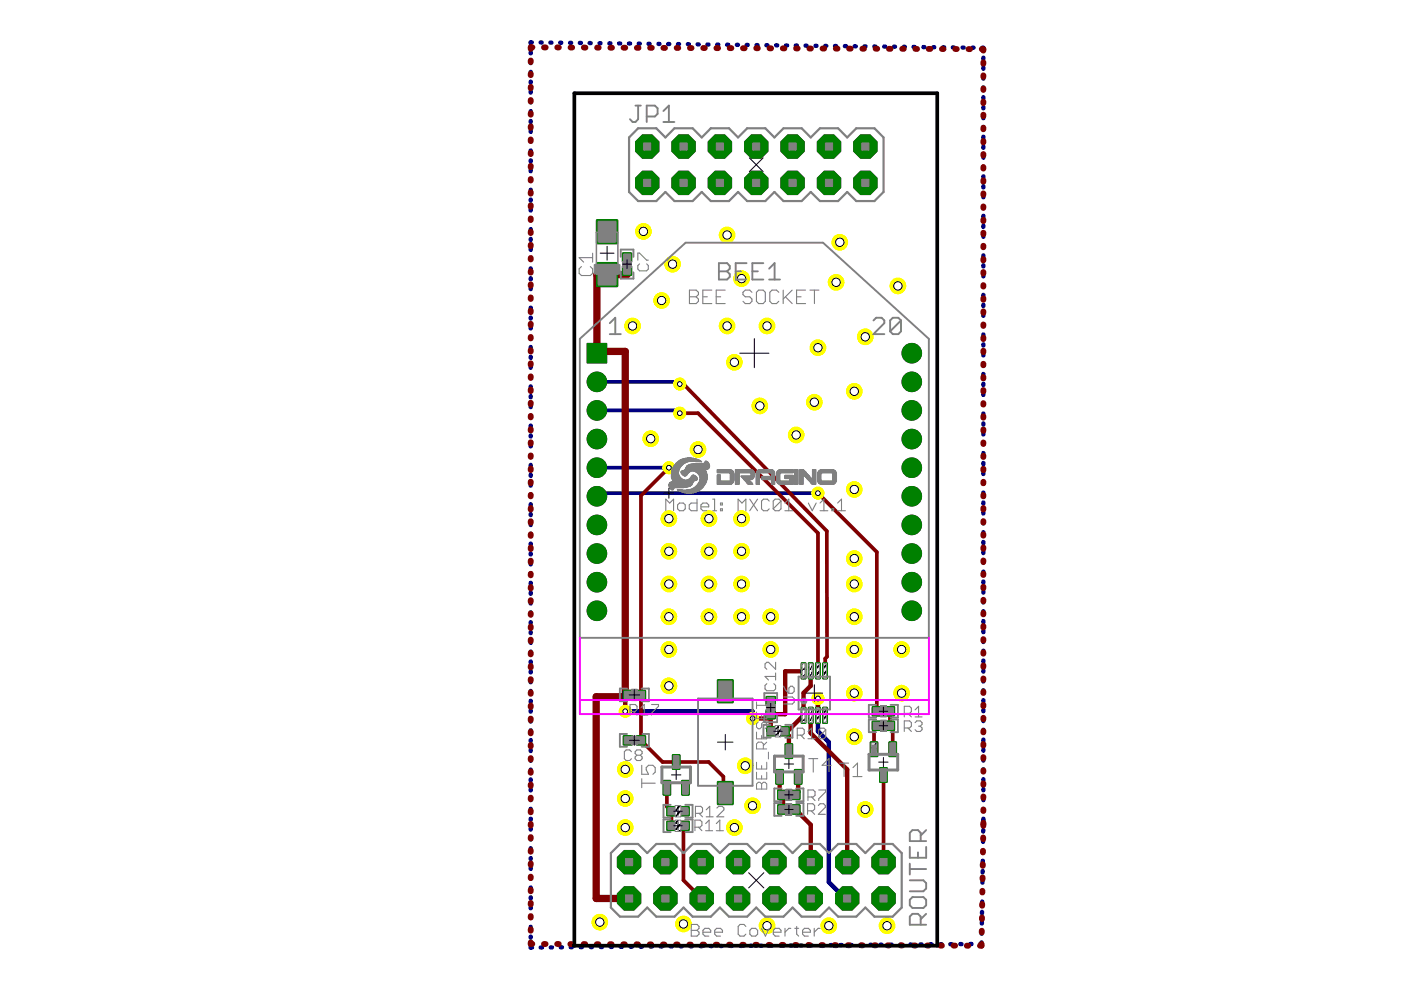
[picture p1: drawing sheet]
<svg xmlns="http://www.w3.org/2000/svg" width="297mm" height="210mm" viewBox="0 0 297 210" stroke-linecap="round" stroke-linejoin="round" font-family="sans-serif">
<g fill="#800080" stroke="#800080" stroke-width=".21">
<path d="M124.5 72.8h4.1v4.2h-4.1z"/>
<circle cx="137.2" cy="38.8" r="2.68"/>
<circle cx="144.9" cy="38.8" r="2.68"/>
<circle cx="152.6" cy="38.8" r="2.68"/>
<circle cx="160.3" cy="38.8" r="2.68"/>
<circle cx="168" cy="38.8" r="2.68"/>
<circle cx="175.8" cy="38.8" r="2.68"/>
<circle cx="137.2" cy="31.1" r="2.68"/>
<circle cx="144.9" cy="31.1" r="2.68"/>
<circle cx="152.6" cy="31.1" r="2.68"/>
<circle cx="160.3" cy="31.1" r="2.68"/>
<circle cx="168" cy="31.1" r="2.68"/>
<circle cx="175.8" cy="31.1" r="2.68"/>
<circle cx="183.5" cy="38.8" r="2.68"/>
<circle cx="183.5" cy="31.1" r="2.68"/>
<circle cx="133.4" cy="190.5" r="2.68"/>
<circle cx="141.1" cy="190.5" r="2.68"/>
<circle cx="148.8" cy="190.5" r="2.68"/>
<circle cx="156.5" cy="190.5" r="2.68"/>
<circle cx="164.2" cy="190.5" r="2.68"/>
<circle cx="171.9" cy="190.5" r="2.68"/>
<circle cx="133.4" cy="182.8" r="2.68"/>
<circle cx="141.1" cy="182.8" r="2.68"/>
<circle cx="148.8" cy="182.8" r="2.68"/>
<circle cx="156.5" cy="182.8" r="2.68"/>
<circle cx="164.2" cy="182.8" r="2.68"/>
<circle cx="171.9" cy="182.8" r="2.68"/>
<circle cx="179.6" cy="190.5" r="2.68"/>
<circle cx="187.3" cy="190.5" r="2.68"/>
<circle cx="179.6" cy="182.8" r="2.68"/>
<circle cx="187.3" cy="182.8" r="2.68"/>
</g>
<g fill="#800080" stroke="#800080" stroke-width=".21">
<circle cx="126.6" cy="81" r="2.07"/>
<circle cx="126.6" cy="87" r="2.07"/>
<circle cx="126.6" cy="93.1" r="2.07"/>
<circle cx="126.6" cy="99.2" r="2.07"/>
<circle cx="126.6" cy="105.2" r="2.07"/>
<circle cx="126.6" cy="111.3" r="2.07"/>
<circle cx="126.6" cy="117.4" r="2.07"/>
<circle cx="126.6" cy="123.4" r="2.07"/>
<circle cx="126.6" cy="129.5" r="2.07"/>
<circle cx="193.3" cy="129.5" r="2.07"/>
<circle cx="193.3" cy="123.4" r="2.07"/>
<circle cx="193.3" cy="117.4" r="2.07"/>
<circle cx="193.3" cy="111.3" r="2.07"/>
<circle cx="193.3" cy="105.2" r="2.07"/>
<circle cx="193.3" cy="99.2" r="2.07"/>
<circle cx="193.3" cy="93.1" r="2.07"/>
<circle cx="193.3" cy="87" r="2.07"/>
<circle cx="193.3" cy="81" r="2.07"/>
<circle cx="193.3" cy="74.9" r="2.07"/>
</g>
<g fill="none" stroke="#000080" stroke-width=".93">
<path d="M112.5 11.1v.2M112.5 13.1v.3M112.5 15.2v.3M112.5 17.3v.2M112.5 19.4v.2M112.8 9h-.3v.2M114.6 9h.3M116.7 9h.2M118.8 9.1h.2M120.9 9.1h.2M122.9 9.1h.3M125 9.1h.2"/>
<path d="M127.1 9.2h.2M129.2 9.2h.2M131.3 9.2h.2M133.3 9.2h.3M135.4 9.2h.3M137.5 9.3h.2M139.6 9.3h.2M141.7 9.3h.2M143.7 9.4h.3M145.8 9.4h.2M147.9 9.4h.2M150 9.4h.2"/>
<path d="M152.1 9.5h.2M154.2 9.5h.2M156.2 9.5h.3M158.3 9.5h.2M160.4 9.6h.2M162.5 9.6h.2M164.5 9.6h.3M166.6 9.6h.3M168.7 9.7h.3M170.8 9.7h.2M172.9 9.7h.2M175 9.7h.2"/>
<path d="M177 9.8h.3M179.1 9.8h.3M181.2 9.8h.2M183.3 9.8h.2M185.4 9.9h.2M187.5 9.9h.2M189.5 9.9h.3M191.6 9.9h.2M193.7 9.9l.2 .1M195.8 10h.2M197.9 10h.2M199.9 10h.3"/>
<path d="M202 10.1h.2M204.1 10.1h.2M206.2 10.1h.2M208.3 10.1h.2v.3M208.5 12.2v.3M208.5 14.3v.3M208.5 16.4v.3M208.5 18.5v.3M112.5 21.5v.2M112.5 23.6v.2M112.5 25.7v.2M112.5 27.7v.3"/>
<path d="M112.5 29.8v.3M112.5 31.9v.2M112.5 34v.2M112.5 36.1v.2M112.5 38.1v.3M208.5 20.6v.3M208.5 22.7v.3M208.5 24.8v.3M208.5 26.9v.3M208.5 29v.3M208.5 31.1v.2M208.5 33.2v.2"/>
<path d="M208.5 35.3v.2M208.5 37.4v.2M208.5 39.5v.2M112.5 40.2v.3M112.5 42.3v.2M112.5 44.4v.2M112.5 46.5v.2M112.5 48.6v.2M112.5 50.7v.2M112.5 52.7v.3M112.5 54.8v.3M112.5 56.9v.2"/>
<path d="M112.5 59v.2M208.5 41.6v.2M208.5 43.7v.2M208.5 45.8v.2M208.5 47.9v.2M208.5 50v.2M208.5 52v.3M208.5 54.1v.3M208.5 56.2v.3M208.5 58.3v.3M112.5 61.1v.2M112.5 63.2v.2"/>
<path d="M112.5 65.2v.3M112.5 67.3v.3M112.5 69.4v.2M112.5 71.5v.2M112.5 73.6v.2M112.5 75.6v.3M112.5 77.7v.3M112.5 79.8v.3M208.5 60.4v.3M208.5 62.5v.3M208.5 64.6v.3M208.5 66.7v.3"/>
<path d="M208.5 68.8v.3M208.5 70.9v.3M208.5 73v.3M208.5 75.1v.3M208.5 77.2v.2M208.5 79.3v.2M112.5 81.9v.2M112.5 84v.2M112.5 86.1v.2M112.5 88.2v.2M112.5 90.2v.3M112.5 92.3v.3"/>
<path d="M112.5 94.4v.2M112.5 96.5v.2M112.5 98.6v.2M208.5 81.4v.2M208.5 83.5v.2M208.5 85.6v.2M208.5 87.7v.2M208.5 89.8v.2M208.5 91.9v.2M208.5 94v.2M208.5 96.1v.2M208.5 98.1v.3"/>
<path d="M112.5 100.7v.2M112.5 102.7v.3M112.5 104.8v.3M112.5 106.9v.2M112.5 109v.2M112.5 111.1v.2M112.5 113.2v.2M112.5 115.3v.2M112.5 117.3v.3M112.5 119.4v.3M208.5 100.2v.3M208.5 102.3v.3"/>
<path d="M208.5 104.4v.3M208.5 106.5v.3M208.5 108.6v.3M208.5 110.7v.3M208.5 112.8v.3M208.5 114.9v.3M208.5 117v.3M208.5 119.1v.3M112.5 121.5v.2M112.5 123.6v.2M112.5 125.7v.2M112.5 127.7v.3"/>
<path d="M112.5 129.8v.3M112.5 131.9v.2M112.5 134v.2M112.5 136.1v.2M112.5 138.2v.2M208.5 121.2v.3M208.5 123.3v.2M208.5 125.4v.2M208.5 127.5v.2M208.5 129.6v.2M208.5 131.7v.2M208.5 133.8v.2"/>
<path d="M208.5 135.9v.2M208.5 138v.2M112.5 140.3v.2M112.5 142.3v.3M112.5 144.4v.3M112.5 146.5v.2M112.5 148.6v.2M112.5 150.7v.2M112.5 152.7v.3M112.5 154.8v.3M112.5 156.9v.2M112.5 159v.2"/>
<path d="M132.6 150.8h27v1.5M173.4 148.1v6.9l2.3 2.4v29.6l3.5 3.5h.4M208.5 140.1v.2M208.5 142.2v.2M208.5 144.3v.2M208.5 146.3v.3M208.5 148.4v.3M208.5 150.5v.3M208.5 152.6v.3M208.5 154.7v.3M208.5 156.8v.3M208.5 158.9v.3"/>
<path d="M112.5 161.1v.2M112.5 163.2v.2M112.5 165.2v.3M112.5 167.3v.3M112.5 169.4v.3M112.5 171.5v.2M112.5 173.6v.2M112.5 175.7v.2M112.5 177.8v.2M112.5 179.8v.3M208.4 178.2v.3M208.5 176l-.1 .3"/>
<path d="M208.5 161v.3M208.5 163.1v.3M208.5 165.2v.3M208.5 167.3v.3M208.5 169.4v.3M208.5 171.5v.2M208.5 173.6v.6M112.5 181.9v.3M112.5 184v.2M112.5 186.1v.2M112.5 188.2v.2M112.5 190.2v.3"/>
<path d="M112.5 192.3v.3M112.5 194.4v.2M112.5 196.5v.2M112.5 198.6v.2M208.1 199.8v.3h-.3M208.2 197.7l-.1 .3M208.2 195.5v.3M208.2 193.3v.3M208.2 191.2v.3M208.3 189v.3M208.3 186.8v.4M208.3 184.7v.3"/>
<path d="M208.4 182.5v.3M208.4 180.3v.4M112.5 200.7v.2h.3M114.6 200.9h.3M116.8 200.9h.2M118.9 200.9h.2M121 200.8h.3M123.4 200.8h-.3M125.2 200.8h.3M127.4 200.8h.2M129.5 200.8h.3M131.6 200.7h.3"/>
<path d="M134 200.7h-.3M135.8 200.7h.3M137.9 200.7h.3M140.1 200.7h.2M142.2 200.7h.3M144.3 200.6h.3M146.4 200.6h.3M148.5 200.6h.3M150.7 200.6h.2M152.8 200.6h.2M154.9 200.6h.3M157 200.6h.3"/>
<path d="M159.1 200.5h.3M161.2 200.5h.3M163.4 200.5h.2M165.5 200.5h.3M167.6 200.5h.3M169.7 200.4h.3M171.8 200.4h.3M173.9 200.4h.3M176.1 200.4h.2M178.5 200.4h-.3M180.3 200.4h.3M182.4 200.3h.3"/>
<path d="M184.5 200.3h.3M186.7 200.3h.2M189 200.3h-.2M190.9 200.3h.3M193 200.3h.3M195.1 200.2h.3M197.3 200.2h.2M199.6 200.2h-.2M201.5 200.2h.3M203.6 200.2h.3M205.7 200.2h.3"/>
</g>
<path d="M126.6 81h17.1l.4 .4M126.6 87h17l.5 .6M126.6 99.2h15.2M126.6 99.2h.1M173.4 104.6h-46.2l-.6 .6" fill="none" stroke="#000080" stroke-width=".78"/>
<path d="M124.6 73h3.9v3.8h-3.9z" fill="#008000" stroke="#008000" stroke-width=".21"/>
<circle cx="126.6" cy="74.9" r=".97" fill="#fff" stroke="#000" stroke-width=".21"/>
<circle cx="126.6" cy="81" r="1.93" fill="#008000" stroke="#008000" stroke-width=".21"/>
<circle cx="126.6" cy="81" r=".97" fill="#fff" stroke="#000" stroke-width=".21"/>
<circle cx="126.6" cy="87" r="1.93" fill="#008000" stroke="#008000" stroke-width=".21"/>
<circle cx="126.6" cy="87" r=".97" fill="#fff" stroke="#000" stroke-width=".21"/>
<circle cx="126.6" cy="93.1" r="1.93" fill="#008000" stroke="#008000" stroke-width=".21"/>
<circle cx="126.6" cy="93.1" r=".97" fill="#fff" stroke="#000" stroke-width=".21"/>
<circle cx="126.6" cy="99.2" r="1.93" fill="#008000" stroke="#008000" stroke-width=".21"/>
<circle cx="126.6" cy="99.2" r=".97" fill="#fff" stroke="#000" stroke-width=".21"/>
<circle cx="126.6" cy="105.2" r="1.93" fill="#008000" stroke="#008000" stroke-width=".21"/>
<circle cx="126.6" cy="105.2" r=".97" fill="#fff" stroke="#000" stroke-width=".21"/>
<circle cx="126.6" cy="111.3" r="1.93" fill="#008000" stroke="#008000" stroke-width=".21"/>
<circle cx="126.6" cy="111.3" r=".97" fill="#fff" stroke="#000" stroke-width=".21"/>
<circle cx="126.6" cy="117.4" r="1.93" fill="#008000" stroke="#008000" stroke-width=".21"/>
<circle cx="126.6" cy="117.4" r=".97" fill="#fff" stroke="#000" stroke-width=".21"/>
<circle cx="126.6" cy="123.4" r="1.93" fill="#008000" stroke="#008000" stroke-width=".21"/>
<circle cx="126.6" cy="123.4" r=".97" fill="#fff" stroke="#000" stroke-width=".21"/>
<circle cx="126.6" cy="129.5" r="1.93" fill="#008000" stroke="#008000" stroke-width=".21"/>
<circle cx="126.6" cy="129.5" r=".97" fill="#fff" stroke="#000" stroke-width=".21"/>
<circle cx="193.3" cy="129.5" r="1.93" fill="#008000" stroke="#008000" stroke-width=".21"/>
<circle cx="193.3" cy="129.5" r=".97" fill="#fff" stroke="#000" stroke-width=".21"/>
<circle cx="193.3" cy="123.4" r="1.93" fill="#008000" stroke="#008000" stroke-width=".21"/>
<circle cx="193.3" cy="123.4" r=".97" fill="#fff" stroke="#000" stroke-width=".21"/>
<circle cx="193.3" cy="117.4" r="1.93" fill="#008000" stroke="#008000" stroke-width=".21"/>
<circle cx="193.3" cy="117.4" r=".97" fill="#fff" stroke="#000" stroke-width=".21"/>
<circle cx="193.3" cy="111.3" r="1.93" fill="#008000" stroke="#008000" stroke-width=".21"/>
<circle cx="193.3" cy="111.3" r=".97" fill="#fff" stroke="#000" stroke-width=".21"/>
<circle cx="193.3" cy="105.2" r="1.93" fill="#008000" stroke="#008000" stroke-width=".21"/>
<circle cx="193.3" cy="105.2" r=".97" fill="#fff" stroke="#000" stroke-width=".21"/>
<circle cx="193.3" cy="99.2" r="1.93" fill="#008000" stroke="#008000" stroke-width=".21"/>
<circle cx="193.3" cy="99.2" r=".97" fill="#fff" stroke="#000" stroke-width=".21"/>
<circle cx="193.3" cy="93.1" r="1.93" fill="#008000" stroke="#008000" stroke-width=".21"/>
<circle cx="193.3" cy="93.1" r=".97" fill="#fff" stroke="#000" stroke-width=".21"/>
<circle cx="193.3" cy="87" r="1.93" fill="#008000" stroke="#008000" stroke-width=".21"/>
<circle cx="193.3" cy="87" r=".97" fill="#fff" stroke="#000" stroke-width=".21"/>
<circle cx="193.3" cy="81" r="1.93" fill="#008000" stroke="#008000" stroke-width=".21"/>
<circle cx="193.3" cy="81" r=".97" fill="#fff" stroke="#000" stroke-width=".21"/>
<circle cx="193.3" cy="74.9" r="1.93" fill="#008000" stroke="#008000" stroke-width=".21"/>
<circle cx="193.3" cy="74.9" r=".97" fill="#fff" stroke="#000" stroke-width=".21"/>
<circle cx="137.2" cy="38.8" r="2.5" fill="#008000" stroke="#008000" stroke-width=".21"/>
<circle cx="137.2" cy="38.8" r="1.55" fill="#fff" stroke="#000" stroke-width=".21"/>
<circle cx="144.9" cy="38.8" r="2.5" fill="#008000" stroke="#008000" stroke-width=".21"/>
<circle cx="144.9" cy="38.8" r="1.55" fill="#fff" stroke="#000" stroke-width=".21"/>
<circle cx="152.6" cy="38.8" r="2.5" fill="#008000" stroke="#008000" stroke-width=".21"/>
<circle cx="152.6" cy="38.8" r="1.55" fill="#fff" stroke="#000" stroke-width=".21"/>
<circle cx="160.3" cy="38.8" r="2.5" fill="#008000" stroke="#008000" stroke-width=".21"/>
<circle cx="160.3" cy="38.8" r="1.55" fill="#fff" stroke="#000" stroke-width=".21"/>
<circle cx="168" cy="38.8" r="2.5" fill="#008000" stroke="#008000" stroke-width=".21"/>
<circle cx="168" cy="38.8" r="1.55" fill="#fff" stroke="#000" stroke-width=".21"/>
<circle cx="175.8" cy="38.8" r="2.5" fill="#008000" stroke="#008000" stroke-width=".21"/>
<circle cx="175.8" cy="38.8" r="1.55" fill="#fff" stroke="#000" stroke-width=".21"/>
<circle cx="137.2" cy="31.1" r="2.5" fill="#008000" stroke="#008000" stroke-width=".21"/>
<circle cx="137.2" cy="31.1" r="1.55" fill="#fff" stroke="#000" stroke-width=".21"/>
<circle cx="144.9" cy="31.1" r="2.5" fill="#008000" stroke="#008000" stroke-width=".21"/>
<circle cx="144.9" cy="31.1" r="1.55" fill="#fff" stroke="#000" stroke-width=".21"/>
<circle cx="152.6" cy="31.1" r="2.5" fill="#008000" stroke="#008000" stroke-width=".21"/>
<circle cx="152.6" cy="31.1" r="1.55" fill="#fff" stroke="#000" stroke-width=".21"/>
<circle cx="160.3" cy="31.1" r="2.5" fill="#008000" stroke="#008000" stroke-width=".21"/>
<circle cx="160.3" cy="31.1" r="1.55" fill="#fff" stroke="#000" stroke-width=".21"/>
<circle cx="168" cy="31.1" r="2.5" fill="#008000" stroke="#008000" stroke-width=".21"/>
<circle cx="168" cy="31.1" r="1.55" fill="#fff" stroke="#000" stroke-width=".21"/>
<circle cx="175.8" cy="31.1" r="2.5" fill="#008000" stroke="#008000" stroke-width=".21"/>
<circle cx="175.8" cy="31.1" r="1.55" fill="#fff" stroke="#000" stroke-width=".21"/>
<circle cx="183.5" cy="38.8" r="2.5" fill="#008000" stroke="#008000" stroke-width=".21"/>
<circle cx="183.5" cy="38.8" r="1.55" fill="#fff" stroke="#000" stroke-width=".21"/>
<circle cx="183.5" cy="31.1" r="2.5" fill="#008000" stroke="#008000" stroke-width=".21"/>
<circle cx="183.5" cy="31.1" r="1.55" fill="#fff" stroke="#000" stroke-width=".21"/>
<circle cx="133.4" cy="190.5" r="2.5" fill="#008000" stroke="#008000" stroke-width=".21"/>
<circle cx="133.4" cy="190.5" r="1.55" fill="#fff" stroke="#000" stroke-width=".21"/>
<circle cx="141.1" cy="190.5" r="2.5" fill="#008000" stroke="#008000" stroke-width=".21"/>
<circle cx="141.1" cy="190.5" r="1.55" fill="#fff" stroke="#000" stroke-width=".21"/>
<circle cx="148.8" cy="190.5" r="2.5" fill="#008000" stroke="#008000" stroke-width=".21"/>
<circle cx="148.8" cy="190.5" r="1.55" fill="#fff" stroke="#000" stroke-width=".21"/>
<circle cx="156.5" cy="190.5" r="2.5" fill="#008000" stroke="#008000" stroke-width=".21"/>
<circle cx="156.5" cy="190.5" r="1.55" fill="#fff" stroke="#000" stroke-width=".21"/>
<circle cx="164.2" cy="190.5" r="2.5" fill="#008000" stroke="#008000" stroke-width=".21"/>
<circle cx="164.2" cy="190.5" r="1.55" fill="#fff" stroke="#000" stroke-width=".21"/>
<circle cx="171.9" cy="190.5" r="2.5" fill="#008000" stroke="#008000" stroke-width=".21"/>
<circle cx="171.9" cy="190.5" r="1.55" fill="#fff" stroke="#000" stroke-width=".21"/>
<circle cx="133.4" cy="182.8" r="2.5" fill="#008000" stroke="#008000" stroke-width=".21"/>
<circle cx="133.4" cy="182.8" r="1.55" fill="#fff" stroke="#000" stroke-width=".21"/>
<circle cx="141.1" cy="182.8" r="2.5" fill="#008000" stroke="#008000" stroke-width=".21"/>
<circle cx="141.1" cy="182.8" r="1.55" fill="#fff" stroke="#000" stroke-width=".21"/>
<circle cx="148.8" cy="182.8" r="2.5" fill="#008000" stroke="#008000" stroke-width=".21"/>
<circle cx="148.8" cy="182.8" r="1.55" fill="#fff" stroke="#000" stroke-width=".21"/>
<circle cx="156.5" cy="182.8" r="2.5" fill="#008000" stroke="#008000" stroke-width=".21"/>
<circle cx="156.5" cy="182.8" r="1.55" fill="#fff" stroke="#000" stroke-width=".21"/>
<circle cx="164.2" cy="182.8" r="2.5" fill="#008000" stroke="#008000" stroke-width=".21"/>
<circle cx="164.2" cy="182.8" r="1.55" fill="#fff" stroke="#000" stroke-width=".21"/>
<circle cx="171.9" cy="182.8" r="2.5" fill="#008000" stroke="#008000" stroke-width=".21"/>
<circle cx="171.9" cy="182.8" r="1.55" fill="#fff" stroke="#000" stroke-width=".21"/>
<circle cx="179.6" cy="190.5" r="2.5" fill="#008000" stroke="#008000" stroke-width=".21"/>
<circle cx="179.6" cy="190.5" r="1.55" fill="#fff" stroke="#000" stroke-width=".21"/>
<circle cx="187.3" cy="190.5" r="2.5" fill="#008000" stroke="#008000" stroke-width=".21"/>
<circle cx="187.3" cy="190.5" r="1.55" fill="#fff" stroke="#000" stroke-width=".21"/>
<circle cx="179.6" cy="182.8" r="2.5" fill="#008000" stroke="#008000" stroke-width=".21"/>
<circle cx="179.6" cy="182.8" r="1.55" fill="#fff" stroke="#000" stroke-width=".21"/>
<circle cx="187.3" cy="182.8" r="2.5" fill="#008000" stroke="#008000" stroke-width=".21"/>
<circle cx="187.3" cy="182.8" r="1.55" fill="#fff" stroke="#000" stroke-width=".21"/>
<circle cx="132.6" cy="175.5" r="1.65" fill="#ff0" stroke="#ff0" stroke-width=".21"/>
<circle cx="132.6" cy="175.5" r=".89" fill="#fff" stroke="#000" stroke-width=".21"/>
<circle cx="127.2" cy="195.5" r="1.65" fill="#ff0" stroke="#ff0" stroke-width=".21"/>
<circle cx="127.2" cy="195.5" r=".89" fill="#fff" stroke="#000" stroke-width=".21"/>
<circle cx="144.9" cy="195.9" r="1.65" fill="#ff0" stroke="#ff0" stroke-width=".21"/>
<circle cx="144.9" cy="195.9" r=".89" fill="#fff" stroke="#000" stroke-width=".21"/>
<circle cx="162.6" cy="196.3" r="1.65" fill="#ff0" stroke="#ff0" stroke-width=".21"/>
<circle cx="162.6" cy="196.3" r=".89" fill="#fff" stroke="#000" stroke-width=".21"/>
<circle cx="175.7" cy="196.3" r="1.65" fill="#ff0" stroke="#ff0" stroke-width=".21"/>
<circle cx="175.7" cy="196.3" r=".89" fill="#fff" stroke="#000" stroke-width=".21"/>
<circle cx="188.1" cy="196.3" r="1.65" fill="#ff0" stroke="#ff0" stroke-width=".21"/>
<circle cx="188.1" cy="196.3" r=".89" fill="#fff" stroke="#000" stroke-width=".21"/>
<circle cx="132.6" cy="169.3" r="1.65" fill="#ff0" stroke="#ff0" stroke-width=".21"/>
<circle cx="132.6" cy="169.3" r=".89" fill="#fff" stroke="#000" stroke-width=".21"/>
<circle cx="132.6" cy="163.1" r="1.65" fill="#ff0" stroke="#ff0" stroke-width=".21"/>
<circle cx="132.6" cy="163.1" r=".89" fill="#fff" stroke="#000" stroke-width=".21"/>
<circle cx="155.7" cy="175.5" r="1.65" fill="#ff0" stroke="#ff0" stroke-width=".21"/>
<circle cx="155.7" cy="175.5" r=".89" fill="#fff" stroke="#000" stroke-width=".21"/>
<circle cx="159.6" cy="170.8" r="1.65" fill="#ff0" stroke="#ff0" stroke-width=".21"/>
<circle cx="159.6" cy="170.8" r=".89" fill="#fff" stroke="#000" stroke-width=".21"/>
<circle cx="158" cy="162.4" r="1.65" fill="#ff0" stroke="#ff0" stroke-width=".21"/>
<circle cx="158" cy="162.4" r=".89" fill="#fff" stroke="#000" stroke-width=".21"/>
<circle cx="183.5" cy="171.6" r="1.65" fill="#ff0" stroke="#ff0" stroke-width=".21"/>
<circle cx="183.5" cy="171.6" r=".89" fill="#fff" stroke="#000" stroke-width=".21"/>
<circle cx="181.1" cy="156.2" r="1.65" fill="#ff0" stroke="#ff0" stroke-width=".21"/>
<circle cx="181.1" cy="156.2" r=".89" fill="#fff" stroke="#000" stroke-width=".21"/>
<circle cx="181.1" cy="147" r="1.65" fill="#ff0" stroke="#ff0" stroke-width=".21"/>
<circle cx="181.1" cy="147" r=".89" fill="#fff" stroke="#000" stroke-width=".21"/>
<circle cx="163.4" cy="137.7" r="1.65" fill="#ff0" stroke="#ff0" stroke-width=".21"/>
<circle cx="163.4" cy="137.7" r=".89" fill="#fff" stroke="#000" stroke-width=".21"/>
<circle cx="163.4" cy="130.8" r="1.65" fill="#ff0" stroke="#ff0" stroke-width=".21"/>
<circle cx="163.4" cy="130.8" r=".89" fill="#fff" stroke="#000" stroke-width=".21"/>
<circle cx="141.8" cy="145.4" r="1.65" fill="#ff0" stroke="#ff0" stroke-width=".21"/>
<circle cx="141.8" cy="145.4" r=".89" fill="#fff" stroke="#000" stroke-width=".21"/>
<circle cx="181.1" cy="137.7" r="1.65" fill="#ff0" stroke="#ff0" stroke-width=".21"/>
<circle cx="181.1" cy="137.7" r=".89" fill="#fff" stroke="#000" stroke-width=".21"/>
<circle cx="181.1" cy="130.8" r="1.65" fill="#ff0" stroke="#ff0" stroke-width=".21"/>
<circle cx="181.1" cy="130.8" r=".89" fill="#fff" stroke="#000" stroke-width=".21"/>
<circle cx="181.1" cy="123.8" r="1.65" fill="#ff0" stroke="#ff0" stroke-width=".21"/>
<circle cx="181.1" cy="123.8" r=".89" fill="#fff" stroke="#000" stroke-width=".21"/>
<circle cx="181.1" cy="118.4" r="1.65" fill="#ff0" stroke="#ff0" stroke-width=".21"/>
<circle cx="181.1" cy="118.4" r=".89" fill="#fff" stroke="#000" stroke-width=".21"/>
<circle cx="191.2" cy="147" r="1.65" fill="#ff0" stroke="#ff0" stroke-width=".21"/>
<circle cx="191.2" cy="147" r=".89" fill="#fff" stroke="#000" stroke-width=".21"/>
<circle cx="191.2" cy="137.7" r="1.65" fill="#ff0" stroke="#ff0" stroke-width=".21"/>
<circle cx="191.2" cy="137.7" r=".89" fill="#fff" stroke="#000" stroke-width=".21"/>
<circle cx="141.8" cy="137.7" r="1.65" fill="#ff0" stroke="#ff0" stroke-width=".21"/>
<circle cx="141.8" cy="137.7" r=".89" fill="#fff" stroke="#000" stroke-width=".21"/>
<circle cx="141.8" cy="130.8" r="1.65" fill="#ff0" stroke="#ff0" stroke-width=".21"/>
<circle cx="141.8" cy="130.8" r=".89" fill="#fff" stroke="#000" stroke-width=".21"/>
<circle cx="141.8" cy="123.8" r="1.65" fill="#ff0" stroke="#ff0" stroke-width=".21"/>
<circle cx="141.8" cy="123.8" r=".89" fill="#fff" stroke="#000" stroke-width=".21"/>
<circle cx="141.8" cy="116.9" r="1.65" fill="#ff0" stroke="#ff0" stroke-width=".21"/>
<circle cx="141.8" cy="116.9" r=".89" fill="#fff" stroke="#000" stroke-width=".21"/>
<circle cx="141.8" cy="110" r="1.65" fill="#ff0" stroke="#ff0" stroke-width=".21"/>
<circle cx="141.8" cy="110" r=".89" fill="#fff" stroke="#000" stroke-width=".21"/>
<circle cx="150.3" cy="116.9" r="1.65" fill="#ff0" stroke="#ff0" stroke-width=".21"/>
<circle cx="150.3" cy="116.9" r=".89" fill="#fff" stroke="#000" stroke-width=".21"/>
<circle cx="150.3" cy="123.8" r="1.65" fill="#ff0" stroke="#ff0" stroke-width=".21"/>
<circle cx="150.3" cy="123.8" r=".89" fill="#fff" stroke="#000" stroke-width=".21"/>
<circle cx="150.3" cy="130.8" r="1.65" fill="#ff0" stroke="#ff0" stroke-width=".21"/>
<circle cx="150.3" cy="130.8" r=".89" fill="#fff" stroke="#000" stroke-width=".21"/>
<circle cx="157.2" cy="130.8" r="1.65" fill="#ff0" stroke="#ff0" stroke-width=".21"/>
<circle cx="157.2" cy="130.8" r=".89" fill="#fff" stroke="#000" stroke-width=".21"/>
<circle cx="157.2" cy="123.8" r="1.65" fill="#ff0" stroke="#ff0" stroke-width=".21"/>
<circle cx="157.2" cy="123.8" r=".89" fill="#fff" stroke="#000" stroke-width=".21"/>
<circle cx="157.2" cy="116.9" r="1.65" fill="#ff0" stroke="#ff0" stroke-width=".21"/>
<circle cx="157.2" cy="116.9" r=".89" fill="#fff" stroke="#000" stroke-width=".21"/>
<circle cx="150.3" cy="110" r="1.65" fill="#ff0" stroke="#ff0" stroke-width=".21"/>
<circle cx="150.3" cy="110" r=".89" fill="#fff" stroke="#000" stroke-width=".21"/>
<circle cx="157.2" cy="110" r="1.65" fill="#ff0" stroke="#ff0" stroke-width=".21"/>
<circle cx="157.2" cy="110" r=".89" fill="#fff" stroke="#000" stroke-width=".21"/>
<circle cx="181.1" cy="103.8" r="1.65" fill="#ff0" stroke="#ff0" stroke-width=".21"/>
<circle cx="181.1" cy="103.8" r=".89" fill="#fff" stroke="#000" stroke-width=".21"/>
<circle cx="138" cy="93" r="1.65" fill="#ff0" stroke="#ff0" stroke-width=".21"/>
<circle cx="138" cy="93" r=".89" fill="#fff" stroke="#000" stroke-width=".21"/>
<circle cx="148" cy="95.3" r="1.65" fill="#ff0" stroke="#ff0" stroke-width=".21"/>
<circle cx="148" cy="95.3" r=".89" fill="#fff" stroke="#000" stroke-width=".21"/>
<circle cx="136.4" cy="49.1" r="1.65" fill="#ff0" stroke="#ff0" stroke-width=".21"/>
<circle cx="136.4" cy="49.1" r=".89" fill="#fff" stroke="#000" stroke-width=".21"/>
<circle cx="142.6" cy="56" r="1.65" fill="#ff0" stroke="#ff0" stroke-width=".21"/>
<circle cx="142.6" cy="56" r=".89" fill="#fff" stroke="#000" stroke-width=".21"/>
<circle cx="140.3" cy="63.7" r="1.65" fill="#ff0" stroke="#ff0" stroke-width=".21"/>
<circle cx="140.3" cy="63.7" r=".89" fill="#fff" stroke="#000" stroke-width=".21"/>
<circle cx="134.1" cy="69.1" r="1.65" fill="#ff0" stroke="#ff0" stroke-width=".21"/>
<circle cx="134.1" cy="69.1" r=".89" fill="#fff" stroke="#000" stroke-width=".21"/>
<circle cx="154.2" cy="69.1" r="1.65" fill="#ff0" stroke="#ff0" stroke-width=".21"/>
<circle cx="154.2" cy="69.1" r=".89" fill="#fff" stroke="#000" stroke-width=".21"/>
<circle cx="157.2" cy="59.1" r="1.65" fill="#ff0" stroke="#ff0" stroke-width=".21"/>
<circle cx="157.2" cy="59.1" r=".89" fill="#fff" stroke="#000" stroke-width=".21"/>
<circle cx="154.2" cy="49.8" r="1.65" fill="#ff0" stroke="#ff0" stroke-width=".21"/>
<circle cx="154.2" cy="49.8" r=".89" fill="#fff" stroke="#000" stroke-width=".21"/>
<circle cx="178.1" cy="51.4" r="1.65" fill="#ff0" stroke="#ff0" stroke-width=".21"/>
<circle cx="178.1" cy="51.4" r=".89" fill="#fff" stroke="#000" stroke-width=".21"/>
<circle cx="177.3" cy="59.9" r="1.65" fill="#ff0" stroke="#ff0" stroke-width=".21"/>
<circle cx="177.3" cy="59.9" r=".89" fill="#fff" stroke="#000" stroke-width=".21"/>
<circle cx="173.4" cy="73.7" r="1.65" fill="#ff0" stroke="#ff0" stroke-width=".21"/>
<circle cx="173.4" cy="73.7" r=".89" fill="#fff" stroke="#000" stroke-width=".21"/>
<circle cx="190.4" cy="60.6" r="1.65" fill="#ff0" stroke="#ff0" stroke-width=".21"/>
<circle cx="190.4" cy="60.6" r=".89" fill="#fff" stroke="#000" stroke-width=".21"/>
<circle cx="172.7" cy="85.3" r="1.65" fill="#ff0" stroke="#ff0" stroke-width=".21"/>
<circle cx="172.7" cy="85.3" r=".89" fill="#fff" stroke="#000" stroke-width=".21"/>
<circle cx="161.1" cy="86.1" r="1.65" fill="#ff0" stroke="#ff0" stroke-width=".21"/>
<circle cx="161.1" cy="86.1" r=".89" fill="#fff" stroke="#000" stroke-width=".21"/>
<circle cx="155.7" cy="76.8" r="1.65" fill="#ff0" stroke="#ff0" stroke-width=".21"/>
<circle cx="155.7" cy="76.8" r=".89" fill="#fff" stroke="#000" stroke-width=".21"/>
<circle cx="162.6" cy="69.1" r="1.65" fill="#ff0" stroke="#ff0" stroke-width=".21"/>
<circle cx="162.6" cy="69.1" r=".89" fill="#fff" stroke="#000" stroke-width=".21"/>
<circle cx="181.1" cy="83" r="1.65" fill="#ff0" stroke="#ff0" stroke-width=".21"/>
<circle cx="181.1" cy="83" r=".89" fill="#fff" stroke="#000" stroke-width=".21"/>
<circle cx="183.5" cy="71.4" r="1.65" fill="#ff0" stroke="#ff0" stroke-width=".21"/>
<circle cx="183.5" cy="71.4" r=".89" fill="#fff" stroke="#000" stroke-width=".21"/>
<circle cx="168.8" cy="92.2" r="1.65" fill="#ff0" stroke="#ff0" stroke-width=".21"/>
<circle cx="168.8" cy="92.2" r=".89" fill="#fff" stroke="#000" stroke-width=".21"/>
<circle cx="132.6" cy="150.8" r="1.27" fill="#ff0" stroke="#ff0" stroke-width=".21"/>
<circle cx="132.6" cy="150.8" r=".51" fill="#fff" stroke="#000" stroke-width=".21"/>
<circle cx="159.6" cy="152.3" r="1.27" fill="#ff0" stroke="#ff0" stroke-width=".21"/>
<circle cx="159.6" cy="152.3" r=".51" fill="#fff" stroke="#000" stroke-width=".21"/>
<circle cx="173.4" cy="148.1" r="1.27" fill="#ff0" stroke="#ff0" stroke-width=".21"/>
<circle cx="173.4" cy="148.1" r=".51" fill="#fff" stroke="#000" stroke-width=".21"/>
<circle cx="144.1" cy="81.4" r="1.27" fill="#ff0" stroke="#ff0" stroke-width=".21"/>
<circle cx="144.1" cy="81.4" r=".51" fill="#fff" stroke="#000" stroke-width=".21"/>
<circle cx="144.1" cy="87.6" r="1.27" fill="#ff0" stroke="#ff0" stroke-width=".21"/>
<circle cx="144.1" cy="87.6" r=".51" fill="#fff" stroke="#000" stroke-width=".21"/>
<circle cx="141.8" cy="99.2" r="1.27" fill="#ff0" stroke="#ff0" stroke-width=".21"/>
<circle cx="141.8" cy="99.2" r=".51" fill="#fff" stroke="#000" stroke-width=".21"/>
<circle cx="173.4" cy="104.6" r="1.27" fill="#ff0" stroke="#ff0" stroke-width=".21"/>
<circle cx="173.4" cy="104.6" r=".51" fill="#fff" stroke="#000" stroke-width=".21"/>
<g fill="#800000" stroke="#800000" stroke-width=".21">
<path d="M132.1 56.5h1.7v1.8h-1.7z" fill-rule="evenodd"/>
<path d="M132.1 53.7h1.7v1.8h-1.7z" fill-rule="evenodd"/>
<path d="M142.6 160.1h1.5v2.9h-1.5z" fill-rule="evenodd"/>
<path d="M140.7 165.5h1.4v3h-1.4z" fill-rule="evenodd"/>
<path d="M144.6 165.5h1.4v3h-1.4z" fill-rule="evenodd"/>
<path d="M141.5 174.2h1.8v1.8h-1.8z" fill-rule="evenodd"/>
<path d="M144.3 174.2h1.7v1.8h-1.7z" fill-rule="evenodd"/>
<path d="M144.3 171.1h1.7v1.8h-1.7z" fill-rule="evenodd"/>
<path d="M141.5 171.1h1.8v1.8h-1.8z" fill-rule="evenodd"/>
<path d="M170 140.6h.7l.1 .1v3.1l-.1 .1h-.6l-.2-.1z" fill-rule="evenodd"/>
<path d="M171.5 140.6h.7l.2 .1v3.1l-.2 .1h-.6l-.2-.1z" fill-rule="evenodd"/>
<path d="M173 140.6h.7l.2 .1v3.1l-.2 .1h-.6l-.1-.1z" fill-rule="evenodd"/>
<path d="M174.5 140.6h.7l.2 .1v3.1l-.2 .1h-.6l-.1-.1z" fill-rule="evenodd"/>
<path d="M170 150h.7l.1 .1v3.1l-.1 .1h-.6l-.2-.1z" fill-rule="evenodd"/>
<path d="M171.5 150h.7l.2 .1v3.1l-.2 .1h-.6l-.2-.1z" fill-rule="evenodd"/>
<path d="M173 150h.7l.2 .1v3.1l-.2 .1h-.6l-.1-.1z" fill-rule="evenodd"/>
<path d="M174.5 150h.7l.2 .1v3.1l-.2 .1h-.6l-.1-.1z" fill-rule="evenodd"/>
<path d="M162.5 150.5h1.8v1.8h-1.8z" fill-rule="evenodd"/>
<path d="M162.5 147.8h1.8v1.7h-1.8z" fill-rule="evenodd"/>
<path d="M166.5 157.8h1.5v2.9h-1.5z" fill-rule="evenodd"/>
<path d="M164.6 163.2h1.4v3h-1.4z" fill-rule="evenodd"/>
<path d="M168.5 163.2h1.4v3h-1.4z" fill-rule="evenodd"/>
<path d="M165 170.7h1.7v1.8h-1.7z" fill-rule="evenodd"/>
<path d="M167.7 170.7h1.8v1.8h-1.8z" fill-rule="evenodd"/>
<path d="M167.7 167.6h1.8v1.8h-1.8z" fill-rule="evenodd"/>
<path d="M165 167.6h1.7v1.8h-1.7z" fill-rule="evenodd"/>
<path d="M135 156.1h1.8v1.8h-1.8z" fill-rule="evenodd"/>
<path d="M132.2 156.1h1.8v1.8h-1.8z" fill-rule="evenodd"/>
<path d="M152.3 144.3h3v4.5h-3z" fill-rule="evenodd"/>
<path d="M152.3 165.9h3v4.5h-3z" fill-rule="evenodd"/>
<path d="M165.4 154.2h1.8v1.7h-1.8z" fill-rule="evenodd"/>
<path d="M162.7 154.2h1.7v1.7h-1.7z" fill-rule="evenodd"/>
<path d="M135 146.5h1.8v1.7h-1.8z" fill-rule="evenodd"/>
<path d="M132.2 146.5h1.8v1.7h-1.8z" fill-rule="evenodd"/>
<path d="M186.6 162.8h1.4v3h-1.4z" fill-rule="evenodd"/>
<path d="M188.6 157.4h1.4v2.9h-1.4z" fill-rule="evenodd"/>
<path d="M184.6 157.4h1.4v2.9h-1.4z" fill-rule="evenodd"/>
<path d="M187.8 149.9h1.8v1.8h-1.8z" fill-rule="evenodd"/>
<path d="M185 149.9h1.8v1.8h-1.8z" fill-rule="evenodd"/>
<path d="M185 153h1.8v1.8h-1.8z" fill-rule="evenodd"/>
<path d="M187.8 153h1.8v1.8h-1.8z" fill-rule="evenodd"/>
<path d="M126.7 55.9h4.1v4.7h-4.1z" fill-rule="evenodd"/>
<path d="M126.7 46.8h4.1v4.7h-4.1z" fill-rule="evenodd"/>
</g>
<g fill="none" stroke="#800000" stroke-width="1.2">
<path d="M112.5 12.8v.3M112.5 15.6v.3M112.5 18.4v.3M112.9 10h-.4v.4M115.3 10.1h.4M118.2 10.1h.3M121 10.1h.3M123.8 10.1h.3M126.6 10.1h.3M129.4 10.1h.4M132.2 10.1h.4M135 10.1h.4"/>
<path d="M137.8 10.1h.4M140.7 10.2h.3M143.5 10.2h.3M146.3 10.2h.3M149.1 10.2h.3M151.9 10.2h.4M154.7 10.2h.4M157.5 10.2h.4M160.3 10.2h.4M163.2 10.2h.3M166 10.2l.3 .1M168.8 10.3h.3"/>
<path d="M171.6 10.3h.3M174.4 10.3h.4M177.2 10.3h.4M180 10.3h.4M182.8 10.3h.4M185.7 10.3h.3M188.5 10.4h.3M191.3 10.4h.3M194.1 10.4h.3M196.9 10.4h.4M199.7 10.4h.3M202.5 10.4h.4"/>
<path d="M205.3 10.4h.4M208.2 10.4h.3v.3M208.5 13.2v.3M208.5 16v.3M208.5 18.8v.3M112.5 21.2v.3M112.5 24v.3M112.5 26.8v.3M112.5 29.6v.3M112.5 32.4v.3M112.5 35.2v.3M112.5 38v.3"/>
<path d="M208.5 21.5v.4M208.5 24.3v.3M208.5 27.1v.3M208.5 29.9v.3M208.5 32.7v.3M208.5 35.4v.4M208.5 38.2v.3M112.5 40.7v.4M112.5 43.5v.4M112.5 46.3v.4M112.5 49.1v.3M112.5 51.9v.3"/>
<path d="M112.5 54.7v.3M112.5 57.5v.3M208.5 41v.3M208.5 43.8v.3M208.5 46.6v.3M208.5 49.3v.4M208.5 52.1v.3M208.5 54.9v.3M208.5 57.7v.3M112.5 60.3v.3M112.5 63.1v.3M112.5 65.8v.4"/>
<path d="M112.5 68.6v.4M112.5 71.4v.4M112.5 74.2v.3M112.5 77v.3M112.5 79.8v.3M208.5 60.5v.3M208.5 63.2v.4M208.5 66v.3M208.5 68.8v.3M208.5 71.6v.3M208.5 74.4v.3M208.5 77.1v.3"/>
<path d="M208.5 79.9v.3M112.5 82.6v.3M112.5 85.4v.3M112.5 88.2v.3M112.5 91v.3M112.5 93.8v.3M112.5 96.6v.3M112.5 99.3v.4M208.5 82.7v.3M208.5 85.5v.3M208.5 88.3v.3M208.5 91v.4"/>
<path d="M208.5 93.8v.3M208.5 96.6v.3M208.5 99.4v.3M112.5 102.1v.4M112.5 104.9v.3M112.5 107.7v.3M112.5 110.5v.3M112.5 113.3v.3M112.5 116.1v.3M112.5 118.9v.3M208.5 102.2v.3M208.5 104.9v.3"/>
<path d="M208.5 107.7v.3M208.5 110.5v.3M208.5 113.3v.3M208.5 116.1v.3M208.5 118.8v.3M112.5 121.7v.3M112.5 124.5v.3M112.5 127.3v.3M112.5 130v.4M112.5 132.8v.4M112.5 135.6v.4M112.5 138.4v.3"/>
<path d="M208.5 121.6v.3M208.5 124.4v.3M208.5 127.2v.3M208.5 130v.3M208.5 132.7v.4M208.5 135.5v.3M208.5 138.3v.3M112.5 141.2v.3M112.5 144v.3M112.5 146.8v.3M112.5 149.6v.3M112.5 152.4v.3"/>
<path d="M112.5 155.2v.3M112.5 157.9v.4M208.5 141.1v.3M208.5 143.8v.4M208.5 146.6v.3M208.5 149.4v.3M208.5 152.2v.3M208.5 155v.3M208.5 157.8v.3M112.5 160.7v.4M112.5 163.5v.4M112.5 166.3v.3"/>
<path d="M112.5 169.1v.3M112.5 171.9v.3M112.5 174.7v.3M112.5 177.5v.3M165.9 168.5v3.1M208.4 177.6v.3M208.5 160.5v.3M208.5 163.3v.3M208.5 166.1v.3M208.5 168.9v.3M208.5 171.6v.4M208.5 174.4v.7"/>
<path d="M112.5 199.8v.3h.4M112.5 180.3v.3M112.5 183.1v.3M112.5 185.9v.3M112.5 188.6v.4M112.5 191.4v.4M112.5 194.2v.3M112.5 197v.3M208.2 197.3v.4M208.2 194.5v.4M208.2 191.7v.3M208.3 188.9v.3"/>
<path d="M208.3 186v.4M208.4 183.2v.4M208.4 180.4v.3M115.3 200.2h.4M118.1 200.2h.4M120.9 200.2h.4M123.7 200.2h.4M126.5 200.2h.4M129.3 200.2h.4M132.1 200.2h.4M134.9 200.2h.4M137.8 200.2h.3"/>
<path d="M140.5 200.3h.4M143.3 200.3h.4M146.2 200.3h.3M148.9 200.3h.4M151.7 200.3h.4M154.6 200.3h.3M157.4 200.3h.3M160.1 200.3h.4M163 200.3h.3M165.8 200.3h.3M168.6 200.4h.3M171.4 200.4h.3"/>
<path d="M174.2 200.4h.3M177 200.4h.3M179.8 200.4h.3M182.6 200.4h.3M185.4 200.4h.3M188.2 200.4h.3M191 200.4h.3M193.8 200.5h.3M196.6 200.5h.3M199.4 200.5h.3M202.2 200.5h.3M205 200.5h.3"/>
<path d="M208.1 200.2v.3h-.3"/>
</g>
<path d="M133.1 147.3h-.5v3.5M159.6 152.3h3.8M170.4 142.2l-3.9 .1v9.1h-3.1v3.5l.2 .1M171.9 142.3v3.1l-1.5 1.5v4.8l-3.4 3.3h-.7l1 1v3.3M171.9 151.7v3.7l7.7 7.8v19.6M171.9 151.7h.1M171.9 142.2v.1M173.4 148.1v3.6M165.3 164.7v3.3l.6 .5M168.6 171.6l3.3 3.3v7.9M169.2 164.7v3.3l-.6 .5" fill="none" stroke="#800000" stroke-width=".93"/>
<path d="M141.8 99.2l-5.9 5.9v51.9l4.6 4.6h9.8l3.1 3.1v3.1l.4 .3M144.1 81.4h.8l30.4 31.2v26.6l-.3 .4-.1 2.6M144.1 87.6h3.9l25.4 25.4v29.2M173.4 104.6l12.5 12.5v33.7M185.9 153.9l-.6 .6v4.4M188.7 150.8v3.1l.6 .6v4.4M141.4 167v4l1 1v3.1M145.1 175.1l-.2 .2v11.3l3.9 3.9M187.3 164.3v18.5" fill="none" stroke="#800000" stroke-width=".78"/>
<path d="M132.9 57.4v.8h-6.3v16.7M126.6 74.5h6v73.2h-6.2v42.8h7" fill="none" stroke="#800000" stroke-width="1.5"/>
<path d="M124.6 73h3.9v3.8h-3.9z" fill="#008000" stroke="#008000" stroke-width=".21"/>
<circle cx="126.6" cy="74.9" r=".97" fill="#fff" stroke="#000" stroke-width=".21"/>
<circle cx="126.6" cy="81" r="1.93" fill="#008000" stroke="#008000" stroke-width=".21"/>
<circle cx="126.6" cy="81" r=".97" fill="#fff" stroke="#000" stroke-width=".21"/>
<circle cx="126.6" cy="87" r="1.93" fill="#008000" stroke="#008000" stroke-width=".21"/>
<circle cx="126.6" cy="87" r=".97" fill="#fff" stroke="#000" stroke-width=".21"/>
<circle cx="126.6" cy="93.1" r="1.93" fill="#008000" stroke="#008000" stroke-width=".21"/>
<circle cx="126.6" cy="93.1" r=".97" fill="#fff" stroke="#000" stroke-width=".21"/>
<circle cx="126.6" cy="99.2" r="1.93" fill="#008000" stroke="#008000" stroke-width=".21"/>
<circle cx="126.6" cy="99.2" r=".97" fill="#fff" stroke="#000" stroke-width=".21"/>
<circle cx="126.6" cy="105.2" r="1.93" fill="#008000" stroke="#008000" stroke-width=".21"/>
<circle cx="126.6" cy="105.2" r=".97" fill="#fff" stroke="#000" stroke-width=".21"/>
<circle cx="126.6" cy="111.3" r="1.93" fill="#008000" stroke="#008000" stroke-width=".21"/>
<circle cx="126.6" cy="111.3" r=".97" fill="#fff" stroke="#000" stroke-width=".21"/>
<circle cx="126.6" cy="117.4" r="1.93" fill="#008000" stroke="#008000" stroke-width=".21"/>
<circle cx="126.6" cy="117.4" r=".97" fill="#fff" stroke="#000" stroke-width=".21"/>
<circle cx="126.6" cy="123.4" r="1.93" fill="#008000" stroke="#008000" stroke-width=".21"/>
<circle cx="126.6" cy="123.4" r=".97" fill="#fff" stroke="#000" stroke-width=".21"/>
<circle cx="126.6" cy="129.5" r="1.93" fill="#008000" stroke="#008000" stroke-width=".21"/>
<circle cx="126.6" cy="129.5" r=".97" fill="#fff" stroke="#000" stroke-width=".21"/>
<circle cx="193.3" cy="129.5" r="1.93" fill="#008000" stroke="#008000" stroke-width=".21"/>
<circle cx="193.3" cy="129.5" r=".97" fill="#fff" stroke="#000" stroke-width=".21"/>
<circle cx="193.3" cy="123.4" r="1.93" fill="#008000" stroke="#008000" stroke-width=".21"/>
<circle cx="193.3" cy="123.4" r=".97" fill="#fff" stroke="#000" stroke-width=".21"/>
<circle cx="193.3" cy="117.4" r="1.93" fill="#008000" stroke="#008000" stroke-width=".21"/>
<circle cx="193.3" cy="117.4" r=".97" fill="#fff" stroke="#000" stroke-width=".21"/>
<circle cx="193.3" cy="111.3" r="1.93" fill="#008000" stroke="#008000" stroke-width=".21"/>
<circle cx="193.3" cy="111.3" r=".97" fill="#fff" stroke="#000" stroke-width=".21"/>
<circle cx="193.3" cy="105.2" r="1.93" fill="#008000" stroke="#008000" stroke-width=".21"/>
<circle cx="193.3" cy="105.2" r=".97" fill="#fff" stroke="#000" stroke-width=".21"/>
<circle cx="193.3" cy="99.2" r="1.93" fill="#008000" stroke="#008000" stroke-width=".21"/>
<circle cx="193.3" cy="99.2" r=".97" fill="#fff" stroke="#000" stroke-width=".21"/>
<circle cx="193.3" cy="93.1" r="1.93" fill="#008000" stroke="#008000" stroke-width=".21"/>
<circle cx="193.3" cy="93.1" r=".97" fill="#fff" stroke="#000" stroke-width=".21"/>
<circle cx="193.3" cy="87" r="1.93" fill="#008000" stroke="#008000" stroke-width=".21"/>
<circle cx="193.3" cy="87" r=".97" fill="#fff" stroke="#000" stroke-width=".21"/>
<circle cx="193.3" cy="81" r="1.93" fill="#008000" stroke="#008000" stroke-width=".21"/>
<circle cx="193.3" cy="81" r=".97" fill="#fff" stroke="#000" stroke-width=".21"/>
<circle cx="193.3" cy="74.9" r="1.93" fill="#008000" stroke="#008000" stroke-width=".21"/>
<circle cx="193.3" cy="74.9" r=".97" fill="#fff" stroke="#000" stroke-width=".21"/>
<circle cx="137.2" cy="38.8" r="2.5" fill="#008000" stroke="#008000" stroke-width=".21"/>
<circle cx="137.2" cy="38.8" r="1.55" fill="#fff" stroke="#000" stroke-width=".21"/>
<circle cx="144.9" cy="38.8" r="2.5" fill="#008000" stroke="#008000" stroke-width=".21"/>
<circle cx="144.9" cy="38.8" r="1.55" fill="#fff" stroke="#000" stroke-width=".21"/>
<circle cx="152.6" cy="38.8" r="2.5" fill="#008000" stroke="#008000" stroke-width=".21"/>
<circle cx="152.6" cy="38.8" r="1.55" fill="#fff" stroke="#000" stroke-width=".21"/>
<circle cx="160.3" cy="38.8" r="2.5" fill="#008000" stroke="#008000" stroke-width=".21"/>
<circle cx="160.3" cy="38.8" r="1.55" fill="#fff" stroke="#000" stroke-width=".21"/>
<circle cx="168" cy="38.8" r="2.5" fill="#008000" stroke="#008000" stroke-width=".21"/>
<circle cx="168" cy="38.8" r="1.55" fill="#fff" stroke="#000" stroke-width=".21"/>
<circle cx="175.8" cy="38.8" r="2.5" fill="#008000" stroke="#008000" stroke-width=".21"/>
<circle cx="175.8" cy="38.8" r="1.55" fill="#fff" stroke="#000" stroke-width=".21"/>
<circle cx="137.2" cy="31.1" r="2.5" fill="#008000" stroke="#008000" stroke-width=".21"/>
<circle cx="137.2" cy="31.1" r="1.55" fill="#fff" stroke="#000" stroke-width=".21"/>
<circle cx="144.9" cy="31.1" r="2.5" fill="#008000" stroke="#008000" stroke-width=".21"/>
<circle cx="144.9" cy="31.1" r="1.55" fill="#fff" stroke="#000" stroke-width=".21"/>
<circle cx="152.6" cy="31.1" r="2.5" fill="#008000" stroke="#008000" stroke-width=".21"/>
<circle cx="152.6" cy="31.1" r="1.55" fill="#fff" stroke="#000" stroke-width=".21"/>
<circle cx="160.3" cy="31.1" r="2.5" fill="#008000" stroke="#008000" stroke-width=".21"/>
<circle cx="160.3" cy="31.1" r="1.55" fill="#fff" stroke="#000" stroke-width=".21"/>
<circle cx="168" cy="31.1" r="2.5" fill="#008000" stroke="#008000" stroke-width=".21"/>
<circle cx="168" cy="31.1" r="1.55" fill="#fff" stroke="#000" stroke-width=".21"/>
<circle cx="175.8" cy="31.1" r="2.5" fill="#008000" stroke="#008000" stroke-width=".21"/>
<circle cx="175.8" cy="31.1" r="1.55" fill="#fff" stroke="#000" stroke-width=".21"/>
<circle cx="183.5" cy="38.8" r="2.5" fill="#008000" stroke="#008000" stroke-width=".21"/>
<circle cx="183.5" cy="38.8" r="1.55" fill="#fff" stroke="#000" stroke-width=".21"/>
<circle cx="183.5" cy="31.1" r="2.5" fill="#008000" stroke="#008000" stroke-width=".21"/>
<circle cx="183.5" cy="31.1" r="1.55" fill="#fff" stroke="#000" stroke-width=".21"/>
<circle cx="133.4" cy="190.5" r="2.5" fill="#008000" stroke="#008000" stroke-width=".21"/>
<circle cx="133.4" cy="190.5" r="1.55" fill="#fff" stroke="#000" stroke-width=".21"/>
<circle cx="141.1" cy="190.5" r="2.5" fill="#008000" stroke="#008000" stroke-width=".21"/>
<circle cx="141.1" cy="190.5" r="1.55" fill="#fff" stroke="#000" stroke-width=".21"/>
<circle cx="148.8" cy="190.5" r="2.5" fill="#008000" stroke="#008000" stroke-width=".21"/>
<circle cx="148.8" cy="190.5" r="1.55" fill="#fff" stroke="#000" stroke-width=".21"/>
<circle cx="156.5" cy="190.5" r="2.5" fill="#008000" stroke="#008000" stroke-width=".21"/>
<circle cx="156.5" cy="190.5" r="1.55" fill="#fff" stroke="#000" stroke-width=".21"/>
<circle cx="164.2" cy="190.5" r="2.5" fill="#008000" stroke="#008000" stroke-width=".21"/>
<circle cx="164.2" cy="190.5" r="1.55" fill="#fff" stroke="#000" stroke-width=".21"/>
<circle cx="171.9" cy="190.5" r="2.5" fill="#008000" stroke="#008000" stroke-width=".21"/>
<circle cx="171.9" cy="190.5" r="1.55" fill="#fff" stroke="#000" stroke-width=".21"/>
<circle cx="133.4" cy="182.8" r="2.5" fill="#008000" stroke="#008000" stroke-width=".21"/>
<circle cx="133.4" cy="182.8" r="1.55" fill="#fff" stroke="#000" stroke-width=".21"/>
<circle cx="141.1" cy="182.8" r="2.5" fill="#008000" stroke="#008000" stroke-width=".21"/>
<circle cx="141.1" cy="182.8" r="1.55" fill="#fff" stroke="#000" stroke-width=".21"/>
<circle cx="148.8" cy="182.8" r="2.5" fill="#008000" stroke="#008000" stroke-width=".21"/>
<circle cx="148.8" cy="182.8" r="1.55" fill="#fff" stroke="#000" stroke-width=".21"/>
<circle cx="156.5" cy="182.8" r="2.5" fill="#008000" stroke="#008000" stroke-width=".21"/>
<circle cx="156.5" cy="182.8" r="1.55" fill="#fff" stroke="#000" stroke-width=".21"/>
<circle cx="164.2" cy="182.8" r="2.5" fill="#008000" stroke="#008000" stroke-width=".21"/>
<circle cx="164.2" cy="182.8" r="1.55" fill="#fff" stroke="#000" stroke-width=".21"/>
<circle cx="171.9" cy="182.8" r="2.5" fill="#008000" stroke="#008000" stroke-width=".21"/>
<circle cx="171.9" cy="182.8" r="1.55" fill="#fff" stroke="#000" stroke-width=".21"/>
<circle cx="179.6" cy="190.5" r="2.5" fill="#008000" stroke="#008000" stroke-width=".21"/>
<circle cx="179.6" cy="190.5" r="1.55" fill="#fff" stroke="#000" stroke-width=".21"/>
<circle cx="187.3" cy="190.5" r="2.5" fill="#008000" stroke="#008000" stroke-width=".21"/>
<circle cx="187.3" cy="190.5" r="1.55" fill="#fff" stroke="#000" stroke-width=".21"/>
<circle cx="179.6" cy="182.8" r="2.5" fill="#008000" stroke="#008000" stroke-width=".21"/>
<circle cx="179.6" cy="182.8" r="1.55" fill="#fff" stroke="#000" stroke-width=".21"/>
<circle cx="187.3" cy="182.8" r="2.5" fill="#008000" stroke="#008000" stroke-width=".21"/>
<circle cx="187.3" cy="182.8" r="1.55" fill="#fff" stroke="#000" stroke-width=".21"/>
<circle cx="132.6" cy="175.5" r="1.65" fill="#ff0" stroke="#ff0" stroke-width=".21"/>
<circle cx="132.6" cy="175.5" r=".89" fill="#fff" stroke="#000" stroke-width=".21"/>
<circle cx="127.2" cy="195.5" r="1.65" fill="#ff0" stroke="#ff0" stroke-width=".21"/>
<circle cx="127.2" cy="195.5" r=".89" fill="#fff" stroke="#000" stroke-width=".21"/>
<circle cx="144.9" cy="195.9" r="1.65" fill="#ff0" stroke="#ff0" stroke-width=".21"/>
<circle cx="144.9" cy="195.9" r=".89" fill="#fff" stroke="#000" stroke-width=".21"/>
<circle cx="162.6" cy="196.3" r="1.65" fill="#ff0" stroke="#ff0" stroke-width=".21"/>
<circle cx="162.6" cy="196.3" r=".89" fill="#fff" stroke="#000" stroke-width=".21"/>
<circle cx="175.7" cy="196.3" r="1.65" fill="#ff0" stroke="#ff0" stroke-width=".21"/>
<circle cx="175.7" cy="196.3" r=".89" fill="#fff" stroke="#000" stroke-width=".21"/>
<circle cx="188.1" cy="196.3" r="1.65" fill="#ff0" stroke="#ff0" stroke-width=".21"/>
<circle cx="188.1" cy="196.3" r=".89" fill="#fff" stroke="#000" stroke-width=".21"/>
<circle cx="132.6" cy="169.3" r="1.65" fill="#ff0" stroke="#ff0" stroke-width=".21"/>
<circle cx="132.6" cy="169.3" r=".89" fill="#fff" stroke="#000" stroke-width=".21"/>
<circle cx="132.6" cy="163.1" r="1.65" fill="#ff0" stroke="#ff0" stroke-width=".21"/>
<circle cx="132.6" cy="163.1" r=".89" fill="#fff" stroke="#000" stroke-width=".21"/>
<circle cx="155.7" cy="175.5" r="1.65" fill="#ff0" stroke="#ff0" stroke-width=".21"/>
<circle cx="155.7" cy="175.5" r=".89" fill="#fff" stroke="#000" stroke-width=".21"/>
<circle cx="159.6" cy="170.8" r="1.65" fill="#ff0" stroke="#ff0" stroke-width=".21"/>
<circle cx="159.6" cy="170.8" r=".89" fill="#fff" stroke="#000" stroke-width=".21"/>
<circle cx="158" cy="162.4" r="1.65" fill="#ff0" stroke="#ff0" stroke-width=".21"/>
<circle cx="158" cy="162.4" r=".89" fill="#fff" stroke="#000" stroke-width=".21"/>
<circle cx="183.5" cy="171.6" r="1.65" fill="#ff0" stroke="#ff0" stroke-width=".21"/>
<circle cx="183.5" cy="171.6" r=".89" fill="#fff" stroke="#000" stroke-width=".21"/>
<circle cx="181.1" cy="156.2" r="1.65" fill="#ff0" stroke="#ff0" stroke-width=".21"/>
<circle cx="181.1" cy="156.2" r=".89" fill="#fff" stroke="#000" stroke-width=".21"/>
<circle cx="181.1" cy="147" r="1.65" fill="#ff0" stroke="#ff0" stroke-width=".21"/>
<circle cx="181.1" cy="147" r=".89" fill="#fff" stroke="#000" stroke-width=".21"/>
<circle cx="163.4" cy="137.7" r="1.65" fill="#ff0" stroke="#ff0" stroke-width=".21"/>
<circle cx="163.4" cy="137.7" r=".89" fill="#fff" stroke="#000" stroke-width=".21"/>
<circle cx="163.4" cy="130.8" r="1.65" fill="#ff0" stroke="#ff0" stroke-width=".21"/>
<circle cx="163.4" cy="130.8" r=".89" fill="#fff" stroke="#000" stroke-width=".21"/>
<circle cx="141.8" cy="145.4" r="1.65" fill="#ff0" stroke="#ff0" stroke-width=".21"/>
<circle cx="141.8" cy="145.4" r=".89" fill="#fff" stroke="#000" stroke-width=".21"/>
<circle cx="181.1" cy="137.7" r="1.65" fill="#ff0" stroke="#ff0" stroke-width=".21"/>
<circle cx="181.1" cy="137.7" r=".89" fill="#fff" stroke="#000" stroke-width=".21"/>
<circle cx="181.1" cy="130.8" r="1.65" fill="#ff0" stroke="#ff0" stroke-width=".21"/>
<circle cx="181.1" cy="130.8" r=".89" fill="#fff" stroke="#000" stroke-width=".21"/>
<circle cx="181.1" cy="123.8" r="1.65" fill="#ff0" stroke="#ff0" stroke-width=".21"/>
<circle cx="181.1" cy="123.8" r=".89" fill="#fff" stroke="#000" stroke-width=".21"/>
<circle cx="181.1" cy="118.4" r="1.65" fill="#ff0" stroke="#ff0" stroke-width=".21"/>
<circle cx="181.1" cy="118.4" r=".89" fill="#fff" stroke="#000" stroke-width=".21"/>
<circle cx="191.2" cy="147" r="1.65" fill="#ff0" stroke="#ff0" stroke-width=".21"/>
<circle cx="191.2" cy="147" r=".89" fill="#fff" stroke="#000" stroke-width=".21"/>
<circle cx="191.2" cy="137.7" r="1.65" fill="#ff0" stroke="#ff0" stroke-width=".21"/>
<circle cx="191.2" cy="137.7" r=".89" fill="#fff" stroke="#000" stroke-width=".21"/>
<circle cx="141.8" cy="137.7" r="1.65" fill="#ff0" stroke="#ff0" stroke-width=".21"/>
<circle cx="141.8" cy="137.7" r=".89" fill="#fff" stroke="#000" stroke-width=".21"/>
<circle cx="141.8" cy="130.8" r="1.65" fill="#ff0" stroke="#ff0" stroke-width=".21"/>
<circle cx="141.8" cy="130.8" r=".89" fill="#fff" stroke="#000" stroke-width=".21"/>
<circle cx="141.8" cy="123.8" r="1.65" fill="#ff0" stroke="#ff0" stroke-width=".21"/>
<circle cx="141.8" cy="123.8" r=".89" fill="#fff" stroke="#000" stroke-width=".21"/>
<circle cx="141.8" cy="116.9" r="1.65" fill="#ff0" stroke="#ff0" stroke-width=".21"/>
<circle cx="141.8" cy="116.9" r=".89" fill="#fff" stroke="#000" stroke-width=".21"/>
<circle cx="141.8" cy="110" r="1.65" fill="#ff0" stroke="#ff0" stroke-width=".21"/>
<circle cx="141.8" cy="110" r=".89" fill="#fff" stroke="#000" stroke-width=".21"/>
<circle cx="150.3" cy="116.9" r="1.65" fill="#ff0" stroke="#ff0" stroke-width=".21"/>
<circle cx="150.3" cy="116.9" r=".89" fill="#fff" stroke="#000" stroke-width=".21"/>
<circle cx="150.3" cy="123.8" r="1.65" fill="#ff0" stroke="#ff0" stroke-width=".21"/>
<circle cx="150.3" cy="123.8" r=".89" fill="#fff" stroke="#000" stroke-width=".21"/>
<circle cx="150.3" cy="130.8" r="1.65" fill="#ff0" stroke="#ff0" stroke-width=".21"/>
<circle cx="150.3" cy="130.8" r=".89" fill="#fff" stroke="#000" stroke-width=".21"/>
<circle cx="157.2" cy="130.8" r="1.65" fill="#ff0" stroke="#ff0" stroke-width=".21"/>
<circle cx="157.2" cy="130.8" r=".89" fill="#fff" stroke="#000" stroke-width=".21"/>
<circle cx="157.2" cy="123.8" r="1.65" fill="#ff0" stroke="#ff0" stroke-width=".21"/>
<circle cx="157.2" cy="123.8" r=".89" fill="#fff" stroke="#000" stroke-width=".21"/>
<circle cx="157.2" cy="116.9" r="1.65" fill="#ff0" stroke="#ff0" stroke-width=".21"/>
<circle cx="157.2" cy="116.9" r=".89" fill="#fff" stroke="#000" stroke-width=".21"/>
<circle cx="150.3" cy="110" r="1.65" fill="#ff0" stroke="#ff0" stroke-width=".21"/>
<circle cx="150.3" cy="110" r=".89" fill="#fff" stroke="#000" stroke-width=".21"/>
<circle cx="157.2" cy="110" r="1.65" fill="#ff0" stroke="#ff0" stroke-width=".21"/>
<circle cx="157.2" cy="110" r=".89" fill="#fff" stroke="#000" stroke-width=".21"/>
<circle cx="181.1" cy="103.8" r="1.65" fill="#ff0" stroke="#ff0" stroke-width=".21"/>
<circle cx="181.1" cy="103.8" r=".89" fill="#fff" stroke="#000" stroke-width=".21"/>
<circle cx="138" cy="93" r="1.65" fill="#ff0" stroke="#ff0" stroke-width=".21"/>
<circle cx="138" cy="93" r=".89" fill="#fff" stroke="#000" stroke-width=".21"/>
<circle cx="148" cy="95.3" r="1.65" fill="#ff0" stroke="#ff0" stroke-width=".21"/>
<circle cx="148" cy="95.3" r=".89" fill="#fff" stroke="#000" stroke-width=".21"/>
<circle cx="136.4" cy="49.1" r="1.65" fill="#ff0" stroke="#ff0" stroke-width=".21"/>
<circle cx="136.4" cy="49.1" r=".89" fill="#fff" stroke="#000" stroke-width=".21"/>
<circle cx="142.6" cy="56" r="1.65" fill="#ff0" stroke="#ff0" stroke-width=".21"/>
<circle cx="142.6" cy="56" r=".89" fill="#fff" stroke="#000" stroke-width=".21"/>
<circle cx="140.3" cy="63.7" r="1.65" fill="#ff0" stroke="#ff0" stroke-width=".21"/>
<circle cx="140.3" cy="63.7" r=".89" fill="#fff" stroke="#000" stroke-width=".21"/>
<circle cx="134.1" cy="69.1" r="1.65" fill="#ff0" stroke="#ff0" stroke-width=".21"/>
<circle cx="134.1" cy="69.1" r=".89" fill="#fff" stroke="#000" stroke-width=".21"/>
<circle cx="154.2" cy="69.1" r="1.65" fill="#ff0" stroke="#ff0" stroke-width=".21"/>
<circle cx="154.2" cy="69.1" r=".89" fill="#fff" stroke="#000" stroke-width=".21"/>
<circle cx="157.2" cy="59.1" r="1.65" fill="#ff0" stroke="#ff0" stroke-width=".21"/>
<circle cx="157.2" cy="59.1" r=".89" fill="#fff" stroke="#000" stroke-width=".21"/>
<circle cx="154.2" cy="49.8" r="1.65" fill="#ff0" stroke="#ff0" stroke-width=".21"/>
<circle cx="154.2" cy="49.8" r=".89" fill="#fff" stroke="#000" stroke-width=".21"/>
<circle cx="178.1" cy="51.4" r="1.65" fill="#ff0" stroke="#ff0" stroke-width=".21"/>
<circle cx="178.1" cy="51.4" r=".89" fill="#fff" stroke="#000" stroke-width=".21"/>
<circle cx="177.3" cy="59.9" r="1.65" fill="#ff0" stroke="#ff0" stroke-width=".21"/>
<circle cx="177.3" cy="59.9" r=".89" fill="#fff" stroke="#000" stroke-width=".21"/>
<circle cx="173.4" cy="73.7" r="1.65" fill="#ff0" stroke="#ff0" stroke-width=".21"/>
<circle cx="173.4" cy="73.7" r=".89" fill="#fff" stroke="#000" stroke-width=".21"/>
<circle cx="190.4" cy="60.6" r="1.65" fill="#ff0" stroke="#ff0" stroke-width=".21"/>
<circle cx="190.4" cy="60.6" r=".89" fill="#fff" stroke="#000" stroke-width=".21"/>
<circle cx="172.7" cy="85.3" r="1.65" fill="#ff0" stroke="#ff0" stroke-width=".21"/>
<circle cx="172.7" cy="85.3" r=".89" fill="#fff" stroke="#000" stroke-width=".21"/>
<circle cx="161.1" cy="86.1" r="1.65" fill="#ff0" stroke="#ff0" stroke-width=".21"/>
<circle cx="161.1" cy="86.1" r=".89" fill="#fff" stroke="#000" stroke-width=".21"/>
<circle cx="155.7" cy="76.8" r="1.65" fill="#ff0" stroke="#ff0" stroke-width=".21"/>
<circle cx="155.7" cy="76.8" r=".89" fill="#fff" stroke="#000" stroke-width=".21"/>
<circle cx="162.6" cy="69.1" r="1.65" fill="#ff0" stroke="#ff0" stroke-width=".21"/>
<circle cx="162.6" cy="69.1" r=".89" fill="#fff" stroke="#000" stroke-width=".21"/>
<circle cx="181.1" cy="83" r="1.65" fill="#ff0" stroke="#ff0" stroke-width=".21"/>
<circle cx="181.1" cy="83" r=".89" fill="#fff" stroke="#000" stroke-width=".21"/>
<circle cx="183.5" cy="71.4" r="1.65" fill="#ff0" stroke="#ff0" stroke-width=".21"/>
<circle cx="183.5" cy="71.4" r=".89" fill="#fff" stroke="#000" stroke-width=".21"/>
<circle cx="168.8" cy="92.2" r="1.65" fill="#ff0" stroke="#ff0" stroke-width=".21"/>
<circle cx="168.8" cy="92.2" r=".89" fill="#fff" stroke="#000" stroke-width=".21"/>
<circle cx="132.6" cy="150.8" r="1.27" fill="#ff0" stroke="#ff0" stroke-width=".21"/>
<circle cx="132.6" cy="150.8" r=".51" fill="#fff" stroke="#000" stroke-width=".21"/>
<circle cx="159.6" cy="152.3" r="1.27" fill="#ff0" stroke="#ff0" stroke-width=".21"/>
<circle cx="159.6" cy="152.3" r=".51" fill="#fff" stroke="#000" stroke-width=".21"/>
<circle cx="173.4" cy="148.1" r="1.27" fill="#ff0" stroke="#ff0" stroke-width=".21"/>
<circle cx="173.4" cy="148.1" r=".51" fill="#fff" stroke="#000" stroke-width=".21"/>
<circle cx="144.1" cy="81.4" r="1.27" fill="#ff0" stroke="#ff0" stroke-width=".21"/>
<circle cx="144.1" cy="81.4" r=".51" fill="#fff" stroke="#000" stroke-width=".21"/>
<circle cx="144.1" cy="87.6" r="1.27" fill="#ff0" stroke="#ff0" stroke-width=".21"/>
<circle cx="144.1" cy="87.6" r=".51" fill="#fff" stroke="#000" stroke-width=".21"/>
<circle cx="141.8" cy="99.2" r="1.27" fill="#ff0" stroke="#ff0" stroke-width=".21"/>
<circle cx="141.8" cy="99.2" r=".51" fill="#fff" stroke="#000" stroke-width=".21"/>
<circle cx="173.4" cy="104.6" r="1.27" fill="#ff0" stroke="#ff0" stroke-width=".21"/>
<circle cx="173.4" cy="104.6" r=".51" fill="#fff" stroke="#000" stroke-width=".21"/>
<g fill="#008000" stroke="#008000" stroke-width=".21">
<path d="M124.5 72.8h4.1v4.2h-4.1z"/>
<circle cx="137.2" cy="38.8" r="2.68"/>
<circle cx="144.9" cy="38.8" r="2.68"/>
<circle cx="152.6" cy="38.8" r="2.68"/>
<circle cx="160.3" cy="38.8" r="2.68"/>
<circle cx="168" cy="38.8" r="2.68"/>
<circle cx="175.8" cy="38.8" r="2.68"/>
<circle cx="137.2" cy="31.1" r="2.68"/>
<circle cx="144.9" cy="31.1" r="2.68"/>
<circle cx="152.6" cy="31.1" r="2.68"/>
<circle cx="160.3" cy="31.1" r="2.68"/>
<circle cx="168" cy="31.1" r="2.68"/>
<circle cx="175.8" cy="31.1" r="2.68"/>
<circle cx="183.5" cy="38.8" r="2.68"/>
<circle cx="183.5" cy="31.1" r="2.68"/>
<circle cx="133.4" cy="190.5" r="2.68"/>
<circle cx="141.1" cy="190.5" r="2.68"/>
<circle cx="148.8" cy="190.5" r="2.68"/>
<circle cx="156.5" cy="190.5" r="2.68"/>
<circle cx="164.2" cy="190.5" r="2.68"/>
<circle cx="171.9" cy="190.5" r="2.68"/>
<circle cx="133.4" cy="182.8" r="2.68"/>
<circle cx="141.1" cy="182.8" r="2.68"/>
<circle cx="148.8" cy="182.8" r="2.68"/>
<circle cx="156.5" cy="182.8" r="2.68"/>
<circle cx="164.2" cy="182.8" r="2.68"/>
<circle cx="171.9" cy="182.8" r="2.68"/>
<circle cx="179.6" cy="190.5" r="2.68"/>
<circle cx="187.3" cy="190.5" r="2.68"/>
<circle cx="179.6" cy="182.8" r="2.68"/>
<circle cx="187.3" cy="182.8" r="2.68"/>
</g>
<g fill="#008000" stroke="#008000" stroke-width=".21">
<path d="M132 56.4h1.9v1.9h-1.9z" fill-rule="evenodd"/>
<path d="M132 53.6h1.9v2h-1.9z" fill-rule="evenodd"/>
<path d="M142.6 160h1.5v3.1h-1.5z" fill-rule="evenodd"/>
<path d="M140.6 165.5h1.6v3.1h-1.6z" fill-rule="evenodd"/>
<path d="M144.6 165.5h1.5v3.1h-1.5z" fill-rule="evenodd"/>
<path d="M141.4 174.1h1.9v2h-1.9z" fill-rule="evenodd"/>
<path d="M144.2 174.1h1.9v2h-1.9z" fill-rule="evenodd"/>
<path d="M144.2 171h1.9v2h-1.9z" fill-rule="evenodd"/>
<path d="M141.4 171h1.9v2h-1.9z" fill-rule="evenodd"/>
<path d="M169.9 140.6l.8-.1 .2 .2v3.1l-.2 .2h-.7l-.2-.2z" fill-rule="evenodd"/>
<path d="M171.4 140.6l.8-.1 .2 .2v3.1l-.2 .2h-.7l-.1-.2z" fill-rule="evenodd"/>
<path d="M172.9 140.6l.9-.1 .1 .2v3.1l-.1 .2h-.7l-.2-.2z" fill-rule="evenodd"/>
<path d="M174.4 140.6l.9-.1 .2 .2v3.1l-.2 .2h-.7l-.2-.2z" fill-rule="evenodd"/>
<path d="M169.9 150l.8-.1 .2 .2v3.1l-.2 .2h-.7l-.2-.2z" fill-rule="evenodd"/>
<path d="M171.4 150l.8-.1 .2 .2v3.1l-.2 .2h-.7l-.1-.2z" fill-rule="evenodd"/>
<path d="M172.9 150l.9-.1 .1 .2v3.1l-.1 .2h-.7l-.2-.2z" fill-rule="evenodd"/>
<path d="M174.4 150l.9-.1 .2 .2v3.1l-.2 .2h-.7l-.2-.2z" fill-rule="evenodd"/>
<path d="M162.4 150.5h2v1.9h-2z" fill-rule="evenodd"/>
<path d="M162.4 147.7h2v1.9h-2z" fill-rule="evenodd"/>
<path d="M166.5 157.7h1.5v3.1h-1.5z" fill-rule="evenodd"/>
<path d="M164.5 163.2h1.6v3.1h-1.6z" fill-rule="evenodd"/>
<path d="M168.5 163.2h1.5v3.1h-1.5z" fill-rule="evenodd"/>
<path d="M164.9 170.7h1.9v1.9h-1.9z" fill-rule="evenodd"/>
<path d="M167.7 170.7h1.9v1.9h-1.9z" fill-rule="evenodd"/>
<path d="M167.7 167.6h1.9v1.9h-1.9z" fill-rule="evenodd"/>
<path d="M164.9 167.6h1.9v1.9h-1.9z" fill-rule="evenodd"/>
<path d="M134.9 156h2v1.9h-2z" fill-rule="evenodd"/>
<path d="M132.2 156h1.9v1.9h-1.9z" fill-rule="evenodd"/>
<path d="M152.1 144.1h3.3v4.9h-3.3z" fill-rule="evenodd"/>
<path d="M152.1 165.7h3.3v4.9h-3.3z" fill-rule="evenodd"/>
<path d="M165.4 154.1h1.9v1.9h-1.9z" fill-rule="evenodd"/>
<path d="M162.6 154.1h1.9v1.9h-1.9z" fill-rule="evenodd"/>
<path d="M134.9 146.4h2v1.9h-2z" fill-rule="evenodd"/>
<path d="M132.2 146.4h1.9v1.9h-1.9z" fill-rule="evenodd"/>
<path d="M186.5 162.8h1.6v3.1h-1.6z" fill-rule="evenodd"/>
<path d="M188.5 157.3h1.5v3.1h-1.5z" fill-rule="evenodd"/>
<path d="M184.5 157.3h1.6v3.1h-1.6z" fill-rule="evenodd"/>
<path d="M187.7 149.8h1.9v2h-1.9z" fill-rule="evenodd"/>
<path d="M184.9 149.8h2v2h-2z" fill-rule="evenodd"/>
<path d="M184.9 152.9h2v1.9h-2z" fill-rule="evenodd"/>
<path d="M187.7 152.9h1.9v1.9h-1.9z" fill-rule="evenodd"/>
<path d="M126.5 55.7h4.4v5.1h-4.4z" fill-rule="evenodd"/>
<path d="M126.5 46.6h4.4v5h-4.4z" fill-rule="evenodd"/>
<circle cx="126.6" cy="81" r="2.07"/>
<circle cx="126.6" cy="87" r="2.07"/>
<circle cx="126.6" cy="93.1" r="2.07"/>
<circle cx="126.6" cy="99.2" r="2.07"/>
<circle cx="126.6" cy="105.2" r="2.07"/>
<circle cx="126.6" cy="111.3" r="2.07"/>
<circle cx="126.6" cy="117.4" r="2.07"/>
<circle cx="126.6" cy="123.4" r="2.07"/>
<circle cx="126.6" cy="129.5" r="2.07"/>
<circle cx="193.3" cy="129.5" r="2.07"/>
<circle cx="193.3" cy="123.4" r="2.07"/>
<circle cx="193.3" cy="117.4" r="2.07"/>
<circle cx="193.3" cy="111.3" r="2.07"/>
<circle cx="193.3" cy="105.2" r="2.07"/>
<circle cx="193.3" cy="99.2" r="2.07"/>
<circle cx="193.3" cy="93.1" r="2.07"/>
<circle cx="193.3" cy="87" r="2.07"/>
<circle cx="193.3" cy="81" r="2.07"/>
<circle cx="193.3" cy="74.9" r="2.07"/>
</g>
<g fill="#808080" stroke="#808080" stroke-width=".21">
<path d="M132.2 56.7h1.5v1.4h-1.5z" fill-rule="evenodd"/>
<path d="M132.2 53.9h1.5v1.4h-1.5z" fill-rule="evenodd"/>
<path d="M142.8 160.2l1.2 .1-.1 2.6-1.2-.1z" fill-rule="evenodd"/>
<path d="M140.8 165.7l1.2 .1v2.5h-1.2z" fill-rule="evenodd"/>
<path d="M144.8 165.7l1.1 .1v2.5h-1.2z" fill-rule="evenodd"/>
<path d="M141.6 174.4h1.5v1.4h-1.5z" fill-rule="evenodd"/>
<path d="M144.4 174.4h1.5v1.4h-1.5z" fill-rule="evenodd"/>
<path d="M144.4 171.3h1.5v1.4h-1.5z" fill-rule="evenodd"/>
<path d="M141.6 171.3h1.5v1.4h-1.5z" fill-rule="evenodd"/>
<path d="M170.1 140.7l.6 .1-.1 3-.5-.1z" fill-rule="evenodd"/>
<path d="M171.6 140.7l.6 .1-.1 3-.5-.1z" fill-rule="evenodd"/>
<path d="M173.2 140.7l.5 .1-.1 3-.5-.1z" fill-rule="evenodd"/>
<path d="M174.7 140.7l.5 .1-.1 3-.5-.1z" fill-rule="evenodd"/>
<path d="M170.1 150.2h.6l-.1 3-.5-.1z" fill-rule="evenodd"/>
<path d="M171.6 150.2h.6l-.1 3-.5-.1z" fill-rule="evenodd"/>
<path d="M173.2 150.2h.5l-.1 3-.5-.1z" fill-rule="evenodd"/>
<path d="M174.7 150.2h.5l-.1 3-.5-.1z" fill-rule="evenodd"/>
<path d="M162.7 150.7h1.4v1.5h-1.4z" fill-rule="evenodd"/>
<path d="M162.7 147.9h1.4v1.5h-1.4z" fill-rule="evenodd"/>
<path d="M166.7 157.9l1.2 .1-.1 2.6-1.2-.1z" fill-rule="evenodd"/>
<path d="M164.7 163.4l1.2 .1v2.5h-1.2z" fill-rule="evenodd"/>
<path d="M168.6 163.4l1.2 .1v2.5h-1.2z" fill-rule="evenodd"/>
<path d="M165.1 170.9h1.5v1.4h-1.5z" fill-rule="evenodd"/>
<path d="M167.9 170.9h1.5v1.4h-1.5z" fill-rule="evenodd"/>
<path d="M167.9 167.8h1.5v1.5h-1.5z" fill-rule="evenodd"/>
<path d="M165.1 167.8h1.5v1.5h-1.5z" fill-rule="evenodd"/>
<path d="M135.2 156.2h1.4v1.5h-1.4z" fill-rule="evenodd"/>
<path d="M132.4 156.2h1.4v1.5h-1.4z" fill-rule="evenodd"/>
<path d="M152.4 144.4h2.7v4.3h-2.7z" fill-rule="evenodd"/>
<path d="M152.4 166h2.7v4.3h-2.7z" fill-rule="evenodd"/>
<path d="M165.6 154.3h1.5v1.5h-1.5z" fill-rule="evenodd"/>
<path d="M162.8 154.3h1.5v1.5h-1.5z" fill-rule="evenodd"/>
<path d="M135.2 146.6h1.4v1.5h-1.4z" fill-rule="evenodd"/>
<path d="M132.4 146.6h1.4v1.5h-1.4z" fill-rule="evenodd"/>
<path d="M186.7 163l1.2 .1v2.5h-1.2z" fill-rule="evenodd"/>
<path d="M188.7 157.5l1.2 .1v2.6l-1.2-.1z" fill-rule="evenodd"/>
<path d="M184.7 157.5l1.2 .1v2.6l-1.2-.1z" fill-rule="evenodd"/>
<path d="M188 150.1h1.4v1.4h-1.4z" fill-rule="evenodd"/>
<path d="M185.2 150.1h1.4v1.4h-1.4z" fill-rule="evenodd"/>
<path d="M185.2 153.2h1.4v1.4h-1.4z" fill-rule="evenodd"/>
<path d="M188 153.2h1.4v1.4h-1.4z" fill-rule="evenodd"/>
<path d="M126.9 56.1h3.7v4.3h-3.7z" fill-rule="evenodd"/>
<path d="M126.9 47h3.7v4.3h-3.7z" fill-rule="evenodd"/>
<path d="M170 148.2a.62 .62 0 0 1 1 .1 .62 .62 0 0 1-.4 .9 .62 .62 0 0 1-.8-.5h.4a.24 .24 0 0 1 .3-.3 .24 .24 0 0 1 .1 .4 .24 .24 0 0 1-.4 0l-.4-.1z" fill-rule="evenodd"/>
</g>
<g fill="#808080" stroke="#808080" stroke-width=".21">
<path d="M132 55.4h1.9v1.2h-1.9z"/>
<path d="M143.1 173.9h1.3v2.4h-1.3z"/>
<path d="M143.1 170.8h1.3v2.4h-1.3z"/>
<path d="M162.5 149.4h1.8v1.2h-1.8z"/>
<path d="M166.6 170.4h1.3v2.4h-1.3z"/>
<path d="M166.6 167.3h1.3v2.4h-1.3z"/>
<path d="M133.9 156.1h1.2v1.8h-1.2z"/>
<path d="M164.3 153.8h1.3v2.5h-1.3z"/>
<path d="M133.9 146.1h1.2v2.4h-1.2z"/>
<path d="M186.7 149.6h1.2v2.4h-1.2z"/>
<path d="M186.7 152.7h1.2v2.4h-1.2z"/>
<path d="M145.4 104.5l.1 .1z"/>
<path d="M145.5 104.5l.1 .1z"/>
<path d="M145.6 104.5l.1 .1z"/>
<path d="M145.7 104.5l.1 .1z"/>
<path d="M145.8 104.5v.1z"/>
<path d="M145.8 104.5l.1 .1z"/>
<path d="M145.9 104.5l.1 .1z"/>
<path d="M146 104.5l.1 .1z"/>
<path d="M146.1 104.5l.1 .1z"/>
<path d="M146.2 104.5l.1 .1z"/>
<path d="M146.3 104.5l.1 .1z"/>
<path d="M146.4 104.5l.1 .1z"/>
<path d="M146.5 104.5l.1 .1z"/>
<path d="M146.6 104.5l.1 .1z"/>
<path d="M146.7 104.5v.1z"/>
<path d="M145.1 104.4v.1z"/>
<path d="M145.1 104.4l.1 .1z"/>
<path d="M145.2 104.4l.1 .1z"/>
<path d="M145.3 104.4l.1 .1z"/>
<path d="M145.4 104.4l.1 .1z"/>
<path d="M145.5 104.4l.1 .1z"/>
<path d="M145.6 104.4l.1 .1z"/>
<path d="M145.7 104.4l.1 .1z"/>
<path d="M145.8 104.4v.1z"/>
<path d="M145.8 104.4l.1 .1z"/>
<path d="M145.9 104.4l.1 .1z"/>
<path d="M146 104.4l.1 .1z"/>
<path d="M146.1 104.4l.1 .1z"/>
<path d="M146.2 104.4l.1 .1z"/>
<path d="M146.3 104.4l.1 .1z"/>
<path d="M146.4 104.4l.1 .1z"/>
<path d="M146.5 104.4l.1 .1z"/>
<path d="M146.6 104.4l.1 .1z"/>
<path d="M146.7 104.4v.1z"/>
<path d="M146.7 104.4l.1 .1z"/>
<path d="M146.8 104.4l.1 .1z"/>
<path d="M146.9 104.4l.1 .1z"/>
<path d="M147 104.4l.1 .1z"/>
<path d="M147.1 104.4l.1 .1z"/>
<path d="M144.7 104.3l.1 .1z"/>
<path d="M144.8 104.3l.1 .1z"/>
<path d="M144.9 104.3l.1 .1z"/>
<path d="M145 104.3l.1 .1z"/>
<path d="M145.1 104.3v.1z"/>
<path d="M145.1 104.3l.1 .1z"/>
<path d="M145.2 104.3l.1 .1z"/>
<path d="M145.3 104.3l.1 .1z"/>
<path d="M145.4 104.3l.1 .1z"/>
<path d="M145.5 104.3l.1 .1z"/>
<path d="M145.6 104.3l.1 .1z"/>
<path d="M145.7 104.3l.1 .1z"/>
<path d="M145.8 104.3v.1z"/>
<path d="M145.8 104.3l.1 .1z"/>
<path d="M145.9 104.3l.1 .1z"/>
<path d="M146 104.3l.1 .1z"/>
<path d="M146.1 104.3l.1 .1z"/>
<path d="M146.2 104.3l.1 .1z"/>
<path d="M146.3 104.3l.1 .1z"/>
<path d="M146.4 104.3l.1 .1z"/>
<path d="M146.5 104.3l.1 .1z"/>
<path d="M146.6 104.3l.1 .1z"/>
<path d="M146.7 104.3v.1z"/>
<path d="M146.7 104.3l.1 .1z"/>
<path d="M146.8 104.3l.1 .1z"/>
<path d="M146.9 104.3l.1 .1z"/>
<path d="M147 104.3l.1 .1z"/>
<path d="M147.1 104.3l.1 .1z"/>
<path d="M147.2 104.3l.1 .1z"/>
<path d="M147.3 104.3l.1 .1z"/>
<path d="M147.4 104.3v.1z"/>
<path d="M144.5 104.2l.1 .1z"/>
<path d="M144.6 104.2l.1 .1z"/>
<path d="M144.7 104.2l.1 .1z"/>
<path d="M144.8 104.2l.1 .1z"/>
<path d="M144.9 104.2l.1 .1z"/>
<path d="M145 104.2l.1 .1z"/>
<path d="M145.1 104.2v.1z"/>
<path d="M145.1 104.2l.1 .1z"/>
<path d="M145.2 104.2l.1 .1z"/>
<path d="M145.3 104.2l.1 .1z"/>
<path d="M145.4 104.2l.1 .1z"/>
<path d="M145.5 104.2l.1 .1z"/>
<path d="M145.6 104.2l.1 .1z"/>
<path d="M145.7 104.2l.1 .1z"/>
<path d="M145.8 104.2v.1z"/>
<path d="M145.8 104.2l.1 .1z"/>
<path d="M145.9 104.2l.1 .1z"/>
<path d="M146 104.2l.1 .1z"/>
<path d="M146.1 104.2l.1 .1z"/>
<path d="M146.2 104.2l.1 .1z"/>
<path d="M146.3 104.2l.1 .1z"/>
<path d="M146.4 104.2l.1 .1z"/>
<path d="M146.5 104.2l.1 .1z"/>
<path d="M146.6 104.2l.1 .1z"/>
<path d="M146.7 104.2v.1z"/>
<path d="M146.7 104.2l.1 .1z"/>
<path d="M146.8 104.2l.1 .1z"/>
<path d="M146.9 104.2l.1 .1z"/>
<path d="M147 104.2l.1 .1z"/>
<path d="M147.1 104.2l.1 .1z"/>
<path d="M147.2 104.2l.1 .1z"/>
<path d="M147.3 104.2l.1 .1z"/>
<path d="M147.4 104.2v.1z"/>
<path d="M147.4 104.2l.1 .1z"/>
<path d="M147.5 104.2l.1 .1z"/>
<path d="M147.6 104.2l.1 .1z"/>
<path d="M144.3 104.2h.1z"/>
<path d="M144.4 104.2h.1z"/>
<path d="M144.5 104.2h.1z"/>
<path d="M144.6 104.2h.1z"/>
<path d="M144.7 104.2h.1z"/>
<path d="M144.8 104.2h.1z"/>
<path d="M144.9 104.2h.1z"/>
<path d="M145 104.2h.1z"/>
<path d="M145.1 104.2h.1z"/>
<path d="M145.2 104.2h.1z"/>
<path d="M145.3 104.2h.1z"/>
<path d="M145.4 104.2h.1z"/>
<path d="M145.5 104.2h.1z"/>
<path d="M145.6 104.2h.1z"/>
<path d="M145.7 104.2h.1z"/>
<path d="M145.8 104.2h.1z"/>
<path d="M145.9 104.2h.1z"/>
<path d="M146 104.2h.1z"/>
<path d="M146.1 104.2h.1z"/>
<path d="M146.2 104.2h.1z"/>
<path d="M146.3 104.2h.1z"/>
<path d="M146.4 104.2h.1z"/>
<path d="M146.5 104.2h.1z"/>
<path d="M146.6 104.2h.1z"/>
<path d="M146.7 104.2h.1z"/>
<path d="M146.8 104.2h.1z"/>
<path d="M146.9 104.2h.1z"/>
<path d="M147 104.2h.1z"/>
<path d="M147.1 104.2h.1z"/>
<path d="M147.2 104.2h.1z"/>
<path d="M147.3 104.2h.1z"/>
<path d="M147.4 104.2h.1z"/>
<path d="M147.5 104.2h.1z"/>
<path d="M147.6 104.2h.1z"/>
<path d="M147.7 104.2h.1z"/>
<path d="M144.1 104.1l.1 .1z"/>
<path d="M144.2 104.1l.1 .1z"/>
<path d="M144.3 104.1l.1 .1z"/>
<path d="M144.4 104.1v.1z"/>
<path d="M144.4 104.1l.1 .1z"/>
<path d="M144.5 104.1l.1 .1z"/>
<path d="M144.6 104.1l.1 .1z"/>
<path d="M144.7 104.1l.1 .1z"/>
<path d="M144.8 104.1l.1 .1z"/>
<path d="M144.9 104.1l.1 .1z"/>
<path d="M145 104.1l.1 .1z"/>
<path d="M145.1 104.1v.1z"/>
<path d="M145.1 104.1l.1 .1z"/>
<path d="M145.2 104.1l.1 .1z"/>
<path d="M145.3 104.1l.1 .1z"/>
<path d="M145.4 104.1l.1 .1z"/>
<path d="M145.5 104.1l.1 .1z"/>
<path d="M145.6 104.1l.1 .1z"/>
<path d="M145.7 104.1l.1 .1z"/>
<path d="M145.8 104.1v.1z"/>
<path d="M145.8 104.1l.1 .1z"/>
<path d="M145.9 104.1l.1 .1z"/>
<path d="M146 104.1l.1 .1z"/>
<path d="M146.1 104.1l.1 .1z"/>
<path d="M146.2 104.1l.1 .1z"/>
<path d="M146.3 104.1l.1 .1z"/>
<path d="M146.4 104.1l.1 .1z"/>
<path d="M146.5 104.1l.1 .1z"/>
<path d="M146.6 104.1l.1 .1z"/>
<path d="M146.7 104.1v.1z"/>
<path d="M146.7 104.1l.1 .1z"/>
<path d="M146.8 104.1l.1 .1z"/>
<path d="M146.9 104.1l.1 .1z"/>
<path d="M147 104.1l.1 .1z"/>
<path d="M147.1 104.1l.1 .1z"/>
<path d="M147.2 104.1l.1 .1z"/>
<path d="M147.3 104.1l.1 .1z"/>
<path d="M147.4 104.1v.1z"/>
<path d="M147.4 104.1l.1 .1z"/>
<path d="M147.5 104.1l.1 .1z"/>
<path d="M147.6 104.1l.1 .1z"/>
<path d="M147.7 104.1l.1 .1z"/>
<path d="M147.8 104.1l.1 .1z"/>
<path d="M147.9 104.1l.1 .1z"/>
<path d="M144 104l.1 .1z"/>
<path d="M144.1 104v.1z"/>
<path d="M144.1 104l.1 .1z"/>
<path d="M144.2 104l.1 .1z"/>
<path d="M144.3 104l.1 .1z"/>
<path d="M144.4 104v.1z"/>
<path d="M144.4 104l.1 .1z"/>
<path d="M144.5 104l.1 .1z"/>
<path d="M144.6 104l.1 .1z"/>
<path d="M144.7 104l.1 .1z"/>
<path d="M144.8 104l.1 .1z"/>
<path d="M144.9 104l.1 .1z"/>
<path d="M145 104l.1 .1z"/>
<path d="M145.1 104v.1z"/>
<path d="M145.1 104l.1 .1z"/>
<path d="M145.2 104l.1 .1z"/>
<path d="M145.3 104l.1 .1z"/>
<path d="M145.4 104l.1 .1z"/>
<path d="M145.5 104l.1 .1z"/>
<path d="M145.6 104l.1 .1z"/>
<path d="M145.7 104l.1 .1z"/>
<path d="M145.8 104v.1z"/>
<path d="M145.8 104l.1 .1z"/>
<path d="M145.9 104l.1 .1z"/>
<path d="M146 104l.1 .1z"/>
<path d="M146.1 104l.1 .1z"/>
<path d="M146.2 104l.1 .1z"/>
<path d="M146.3 104l.1 .1z"/>
<path d="M146.4 104l.1 .1z"/>
<path d="M146.5 104l.1 .1z"/>
<path d="M146.6 104l.1 .1z"/>
<path d="M146.7 104v.1z"/>
<path d="M146.7 104l.1 .1z"/>
<path d="M146.8 104l.1 .1z"/>
<path d="M146.9 104l.1 .1z"/>
<path d="M147 104l.1 .1z"/>
<path d="M147.1 104l.1 .1z"/>
<path d="M147.2 104l.1 .1z"/>
<path d="M147.3 104l.1 .1z"/>
<path d="M147.4 104v.1z"/>
<path d="M147.4 104l.1 .1z"/>
<path d="M147.5 104l.1 .1z"/>
<path d="M147.6 104l.1 .1z"/>
<path d="M147.7 104l.1 .1z"/>
<path d="M147.8 104l.1 .1z"/>
<path d="M147.9 104l.1 .1z"/>
<path d="M148 104l.1 .1z"/>
<path d="M148.1 104v.1z"/>
<path d="M143.8 103.9l.1 .1z"/>
<path d="M143.9 103.9l.1 .1z"/>
<path d="M144 103.9l.1 .1z"/>
<path d="M144.1 103.9v.1z"/>
<path d="M144.1 103.9l.1 .1z"/>
<path d="M144.2 103.9l.1 .1z"/>
<path d="M144.3 103.9l.1 .1z"/>
<path d="M144.4 103.9v.1z"/>
<path d="M144.4 103.9l.1 .1z"/>
<path d="M144.5 103.9l.1 .1z"/>
<path d="M144.6 103.9l.1 .1z"/>
<path d="M144.7 103.9l.1 .1z"/>
<path d="M144.8 103.9l.1 .1z"/>
<path d="M144.9 103.9l.1 .1z"/>
<path d="M145 103.9l.1 .1z"/>
<path d="M145.1 103.9v.1z"/>
<path d="M145.1 103.9l.1 .1z"/>
<path d="M145.2 103.9l.1 .1z"/>
<path d="M145.3 103.9l.1 .1z"/>
<path d="M145.4 103.9l.1 .1z"/>
<path d="M145.5 103.9l.1 .1z"/>
<path d="M145.6 103.9l.1 .1z"/>
<path d="M145.7 103.9l.1 .1z"/>
<path d="M145.8 103.9v.1z"/>
<path d="M145.8 103.9l.1 .1z"/>
<path d="M145.9 103.9l.1 .1z"/>
<path d="M146 103.9l.1 .1z"/>
<path d="M146.1 103.9l.1 .1z"/>
<path d="M146.2 103.9l.1 .1z"/>
<path d="M146.3 103.9l.1 .1z"/>
<path d="M146.4 103.9l.1 .1z"/>
<path d="M146.5 103.9l.1 .1z"/>
<path d="M146.6 103.9l.1 .1z"/>
<path d="M146.7 103.9v.1z"/>
<path d="M146.7 103.9l.1 .1z"/>
<path d="M146.8 103.9l.1 .1z"/>
<path d="M146.9 103.9l.1 .1z"/>
<path d="M147 103.9l.1 .1z"/>
<path d="M147.1 103.9l.1 .1z"/>
<path d="M147.2 103.9l.1 .1z"/>
<path d="M147.3 103.9l.1 .1z"/>
<path d="M147.4 103.9v.1z"/>
<path d="M147.4 103.9l.1 .1z"/>
<path d="M147.5 103.9l.1 .1z"/>
<path d="M147.6 103.9l.1 .1z"/>
<path d="M147.7 103.9l.1 .1z"/>
<path d="M147.8 103.9l.1 .1z"/>
<path d="M147.9 103.9l.1 .1z"/>
<path d="M148 103.9l.1 .1z"/>
<path d="M148.1 103.9v.1z"/>
<path d="M148.1 103.9l.1 .1z"/>
<path d="M148.2 103.9l.1 .1z"/>
<path d="M143.7 103.9h.1z"/>
<path d="M143.8 103.9h.1z"/>
<path d="M143.9 103.9h.1z"/>
<path d="M144 103.9h.1z"/>
<path d="M144.1 103.9h.1z"/>
<path d="M144.2 103.9h.1z"/>
<path d="M144.3 103.9h.1z"/>
<path d="M144.4 103.9h.1z"/>
<path d="M144.5 103.9h.1z"/>
<path d="M144.6 103.9h.1z"/>
<path d="M144.7 103.9h.1z"/>
<path d="M145.5 103.9h.1z"/>
<path d="M145.6 103.9h.1z"/>
<path d="M145.7 103.9h.1z"/>
<path d="M145.8 103.9h.1z"/>
<path d="M145.9 103.9h.1z"/>
<path d="M146 103.9h.1z"/>
<path d="M146.1 103.9h.1z"/>
<path d="M146.2 103.9h.1z"/>
<path d="M146.3 103.9h.1z"/>
<path d="M146.4 103.9h.1z"/>
<path d="M146.5 103.9h.1z"/>
<path d="M146.6 103.9h.1z"/>
<path d="M146.7 103.9h.1z"/>
<path d="M146.8 103.9h.1z"/>
<path d="M146.9 103.9h.1z"/>
<path d="M147 103.9h.1z"/>
<path d="M147.1 103.9h.1z"/>
<path d="M147.2 103.9h.1z"/>
<path d="M147.3 103.9h.1z"/>
<path d="M147.4 103.9h.1z"/>
<path d="M147.5 103.9h.1z"/>
<path d="M147.6 103.9h.1z"/>
<path d="M147.7 103.9h.1z"/>
<path d="M147.8 103.9h.1z"/>
<path d="M147.9 103.9h.1z"/>
<path d="M148 103.9h.1z"/>
<path d="M148.1 103.9h.1z"/>
<path d="M148.2 103.9h.1z"/>
<path d="M148.3 103.9h.1z"/>
<path d="M142.3 103.8l.1 .1z"/>
<path d="M142.4 103.8l.1 .1z"/>
<path d="M142.5 103.8l.1 .1z"/>
<path d="M142.6 103.8l.1 .1z"/>
<path d="M142.7 103.8v.1z"/>
<path d="M143.6 103.8l.1 .1z"/>
<path d="M143.7 103.8v.1z"/>
<path d="M143.7 103.8l.1 .1z"/>
<path d="M143.8 103.8l.1 .1z"/>
<path d="M146.1 103.8l.1 .1z"/>
<path d="M146.2 103.8l.1 .1z"/>
<path d="M146.3 103.8l.1 .1z"/>
<path d="M146.4 103.8l.1 .1z"/>
<path d="M146.5 103.8l.1 .1z"/>
<path d="M146.6 103.8l.1 .1z"/>
<path d="M146.7 103.8v.1z"/>
<path d="M146.7 103.8l.1 .1z"/>
<path d="M146.8 103.8l.1 .1z"/>
<path d="M146.9 103.8l.1 .1z"/>
<path d="M147 103.8l.1 .1z"/>
<path d="M147.1 103.8l.1 .1z"/>
<path d="M147.2 103.8l.1 .1z"/>
<path d="M147.3 103.8l.1 .1z"/>
<path d="M147.4 103.8v.1z"/>
<path d="M147.4 103.8l.1 .1z"/>
<path d="M147.5 103.8l.1 .1z"/>
<path d="M147.6 103.8l.1 .1z"/>
<path d="M147.7 103.8l.1 .1z"/>
<path d="M147.8 103.8l.1 .1z"/>
<path d="M147.9 103.8l.1 .1z"/>
<path d="M148 103.8l.1 .1z"/>
<path d="M148.1 103.8v.1z"/>
<path d="M148.1 103.8l.1 .1z"/>
<path d="M148.2 103.8l.1 .1z"/>
<path d="M148.3 103.8l.1 .1z"/>
<path d="M148.4 103.8l.1 .1z"/>
<path d="M142.3 103.7l.1 .1z"/>
<path d="M142.4 103.7l.1 .1z"/>
<path d="M142.5 103.7l.1 .1z"/>
<path d="M142.6 103.7l.1 .1z"/>
<path d="M142.7 103.7v.1z"/>
<path d="M146.4 103.7l.1 .1z"/>
<path d="M146.5 103.7l.1 .1z"/>
<path d="M146.6 103.7l.1 .1z"/>
<path d="M146.7 103.7v.1z"/>
<path d="M146.7 103.7l.1 .1z"/>
<path d="M146.8 103.7l.1 .1z"/>
<path d="M146.9 103.7l.1 .1z"/>
<path d="M147 103.7l.1 .1z"/>
<path d="M147.1 103.7l.1 .1z"/>
<path d="M147.2 103.7l.1 .1z"/>
<path d="M147.3 103.7l.1 .1z"/>
<path d="M147.4 103.7v.1z"/>
<path d="M147.4 103.7l.1 .1z"/>
<path d="M147.5 103.7l.1 .1z"/>
<path d="M147.6 103.7l.1 .1z"/>
<path d="M147.7 103.7l.1 .1z"/>
<path d="M147.8 103.7l.1 .1z"/>
<path d="M147.9 103.7l.1 .1z"/>
<path d="M148 103.7l.1 .1z"/>
<path d="M148.1 103.7v.1z"/>
<path d="M148.1 103.7l.1 .1z"/>
<path d="M148.2 103.7l.1 .1z"/>
<path d="M148.3 103.7l.1 .1z"/>
<path d="M148.4 103.7l.1 .1z"/>
<path d="M142.2 103.6l.1 .1z"/>
<path d="M142.3 103.6l.1 .1z"/>
<path d="M142.4 103.6l.1 .1z"/>
<path d="M142.5 103.6l.1 .1z"/>
<path d="M142.6 103.6l.1 .1z"/>
<path d="M142.7 103.6v.1z"/>
<path d="M142.7 103.6l.1 .1z"/>
<path d="M146.7 103.6v.1z"/>
<path d="M146.7 103.6l.1 .1z"/>
<path d="M146.8 103.6l.1 .1z"/>
<path d="M146.9 103.6l.1 .1z"/>
<path d="M147 103.6l.1 .1z"/>
<path d="M147.1 103.6l.1 .1z"/>
<path d="M147.2 103.6l.1 .1z"/>
<path d="M147.3 103.6l.1 .1z"/>
<path d="M147.4 103.6v.1z"/>
<path d="M147.4 103.6l.1 .1z"/>
<path d="M147.5 103.6l.1 .1z"/>
<path d="M147.6 103.6l.1 .1z"/>
<path d="M147.7 103.6l.1 .1z"/>
<path d="M147.8 103.6l.1 .1z"/>
<path d="M147.9 103.6l.1 .1z"/>
<path d="M148 103.6l.1 .1z"/>
<path d="M148.1 103.6v.1z"/>
<path d="M148.1 103.6l.1 .1z"/>
<path d="M148.2 103.6l.1 .1z"/>
<path d="M148.3 103.6l.1 .1z"/>
<path d="M148.4 103.6l.1 .1z"/>
<path d="M148.5 103.6l.1 .1z"/>
<path d="M148.6 103.6l.1 .1z"/>
<path d="M142.1 103.5l.1 .1z"/>
<path d="M142.2 103.5l.1 .1z"/>
<path d="M142.3 103.5l.1 .1z"/>
<path d="M142.4 103.5l.1 .1z"/>
<path d="M142.5 103.5l.1 .1z"/>
<path d="M142.6 103.5l.1 .1z"/>
<path d="M142.7 103.5v.1z"/>
<path d="M142.7 103.5l.1 .1z"/>
<path d="M146.8 103.5l.1 .1z"/>
<path d="M146.9 103.5l.1 .1z"/>
<path d="M147 103.5l.1 .1z"/>
<path d="M147.1 103.5l.1 .1z"/>
<path d="M147.2 103.5l.1 .1z"/>
<path d="M147.3 103.5l.1 .1z"/>
<path d="M147.4 103.5v.1z"/>
<path d="M147.4 103.5l.1 .1z"/>
<path d="M147.5 103.5l.1 .1z"/>
<path d="M147.6 103.5l.1 .1z"/>
<path d="M147.7 103.5l.1 .1z"/>
<path d="M147.8 103.5l.1 .1z"/>
<path d="M147.9 103.5l.1 .1z"/>
<path d="M148 103.5l.1 .1z"/>
<path d="M148.1 103.5v.1z"/>
<path d="M148.1 103.5l.1 .1z"/>
<path d="M148.2 103.5l.1 .1z"/>
<path d="M148.3 103.5l.1 .1z"/>
<path d="M148.4 103.5l.1 .1z"/>
<path d="M148.5 103.5l.1 .1z"/>
<path d="M148.6 103.5l.1 .1z"/>
<path d="M148.7 103.5l.1 .1z"/>
<path d="M142 103.5l.1 .1z"/>
<path d="M142.8 103.5l.1 .1z"/>
<path d="M148.8 103.5v.1z"/>
<path d="M142 103.4v.1z"/>
<path d="M142 103.4l.1 .1z"/>
<path d="M142.1 103.4l.1 .1z"/>
<path d="M142.2 103.4l.1 .1z"/>
<path d="M142.3 103.4l.1 .1z"/>
<path d="M142.4 103.4l.1 .1z"/>
<path d="M142.5 103.4l.1 .1z"/>
<path d="M142.6 103.4l.1 .1z"/>
<path d="M142.7 103.4v.1z"/>
<path d="M142.7 103.4l.1 .1z"/>
<path d="M142.8 103.4l.1 .1z"/>
<path d="M142.9 103.4l.1 .1z"/>
<path d="M147.1 103.4l.1 .1z"/>
<path d="M147.2 103.4l.1 .1z"/>
<path d="M147.3 103.4l.1 .1z"/>
<path d="M147.4 103.4v.1z"/>
<path d="M147.4 103.4l.1 .1z"/>
<path d="M147.5 103.4l.1 .1z"/>
<path d="M147.6 103.4l.1 .1z"/>
<path d="M147.7 103.4l.1 .1z"/>
<path d="M147.8 103.4l.1 .1z"/>
<path d="M147.9 103.4l.1 .1z"/>
<path d="M148 103.4l.1 .1z"/>
<path d="M148.1 103.4v.1z"/>
<path d="M148.1 103.4l.1 .1z"/>
<path d="M148.2 103.4l.1 .1z"/>
<path d="M148.3 103.4l.1 .1z"/>
<path d="M148.4 103.4l.1 .1z"/>
<path d="M148.5 103.4l.1 .1z"/>
<path d="M148.6 103.4l.1 .1z"/>
<path d="M148.7 103.4l.1 .1z"/>
<path d="M148.8 103.4v.1z"/>
<path d="M148.8 103.4l.1 .1z"/>
<path d="M142 103.3v.1z"/>
<path d="M142 103.3l.1 .1z"/>
<path d="M142.1 103.3l.1 .1z"/>
<path d="M142.2 103.3l.1 .1z"/>
<path d="M142.3 103.3l.1 .1z"/>
<path d="M142.4 103.3l.1 .1z"/>
<path d="M142.5 103.3l.1 .1z"/>
<path d="M142.6 103.3l.1 .1z"/>
<path d="M142.7 103.3v.1z"/>
<path d="M142.7 103.3l.1 .1z"/>
<path d="M142.8 103.3l.1 .1z"/>
<path d="M142.9 103.3l.1 .1z"/>
<path d="M143 103.3l.1 .1z"/>
<path d="M143.1 103.3l.1 .1z"/>
<path d="M143.2 103.3l.1 .1z"/>
<path d="M143.3 103.3l.1 .1z"/>
<path d="M143.4 103.3v.1z"/>
<path d="M143.4 103.3l.1 .1z"/>
<path d="M143.5 103.3l.1 .1z"/>
<path d="M143.6 103.3l.1 .1z"/>
<path d="M143.7 103.3v.1z"/>
<path d="M143.7 103.3l.1 .1z"/>
<path d="M143.8 103.3l.1 .1z"/>
<path d="M143.9 103.3l.1 .1z"/>
<path d="M144 103.3l.1 .1z"/>
<path d="M144.1 103.3v.1z"/>
<path d="M144.1 103.3l.1 .1z"/>
<path d="M144.2 103.3l.1 .1z"/>
<path d="M144.3 103.3l.1 .1z"/>
<path d="M144.4 103.3v.1z"/>
<path d="M144.4 103.3l.1 .1z"/>
<path d="M144.5 103.3l.1 .1z"/>
<path d="M144.6 103.3l.1 .1z"/>
<path d="M144.7 103.3l.1 .1z"/>
<path d="M144.8 103.3l.1 .1z"/>
<path d="M144.9 103.3l.1 .1z"/>
<path d="M147.2 103.3l.1 .1z"/>
<path d="M147.3 103.3l.1 .1z"/>
<path d="M147.4 103.3v.1z"/>
<path d="M147.4 103.3l.1 .1z"/>
<path d="M147.5 103.3l.1 .1z"/>
<path d="M147.6 103.3l.1 .1z"/>
<path d="M147.7 103.3l.1 .1z"/>
<path d="M147.8 103.3l.1 .1z"/>
<path d="M147.9 103.3l.1 .1z"/>
<path d="M148 103.3l.1 .1z"/>
<path d="M148.1 103.3v.1z"/>
<path d="M148.1 103.3l.1 .1z"/>
<path d="M148.2 103.3l.1 .1z"/>
<path d="M148.3 103.3l.1 .1z"/>
<path d="M148.4 103.3l.1 .1z"/>
<path d="M148.5 103.3l.1 .1z"/>
<path d="M148.6 103.3l.1 .1z"/>
<path d="M148.7 103.3l.1 .1z"/>
<path d="M148.8 103.3v.1z"/>
<path d="M148.8 103.3l.1 .1z"/>
<path d="M148.9 103.3l.1 .1z"/>
<path d="M141.9 103.3h.1z"/>
<path d="M142 103.3h.1z"/>
<path d="M142.1 103.3h.1z"/>
<path d="M142.2 103.3h.1z"/>
<path d="M142.3 103.3h.1z"/>
<path d="M142.4 103.3h.1z"/>
<path d="M142.5 103.3h.1z"/>
<path d="M142.6 103.3h.1z"/>
<path d="M142.7 103.3h.1z"/>
<path d="M142.8 103.3h.1z"/>
<path d="M142.9 103.3h.1z"/>
<path d="M143 103.3h.1z"/>
<path d="M143.1 103.3h.1z"/>
<path d="M143.2 103.3h.1z"/>
<path d="M143.3 103.3h.1z"/>
<path d="M143.4 103.3h.1z"/>
<path d="M143.5 103.3h.1z"/>
<path d="M143.6 103.3h.1z"/>
<path d="M143.7 103.3h.1z"/>
<path d="M143.8 103.3h.1z"/>
<path d="M143.9 103.3h.1z"/>
<path d="M144 103.3h.1z"/>
<path d="M144.1 103.3h.1z"/>
<path d="M144.2 103.3h.1z"/>
<path d="M144.3 103.3h.1z"/>
<path d="M144.4 103.3h.1z"/>
<path d="M144.5 103.3h.1z"/>
<path d="M144.6 103.3h.1z"/>
<path d="M144.7 103.3h.1z"/>
<path d="M144.8 103.3h.1z"/>
<path d="M144.9 103.3h.1z"/>
<path d="M145 103.3h.1z"/>
<path d="M145.1 103.3h.1z"/>
<path d="M145.2 103.3h.1z"/>
<path d="M145.3 103.3h.1z"/>
<path d="M145.4 103.3h.1z"/>
<path d="M147.4 103.3h.1z"/>
<path d="M147.5 103.3h.1z"/>
<path d="M147.6 103.3h.1z"/>
<path d="M147.7 103.3h.1z"/>
<path d="M147.8 103.3h.1z"/>
<path d="M147.9 103.3h.1z"/>
<path d="M148 103.3h.1z"/>
<path d="M148.1 103.3h.1z"/>
<path d="M148.2 103.3h.1z"/>
<path d="M148.3 103.3h.1z"/>
<path d="M148.4 103.3h.1z"/>
<path d="M148.5 103.3h.1z"/>
<path d="M148.6 103.3h.1z"/>
<path d="M148.7 103.3h.1z"/>
<path d="M148.8 103.3h.1z"/>
<path d="M148.9 103.3h.1z"/>
<path d="M149 103.3h.1z"/>
<path d="M141.9 103.2l.1 .1z"/>
<path d="M142 103.2v.1z"/>
<path d="M142 103.2l.1 .1z"/>
<path d="M142.1 103.2l.1 .1z"/>
<path d="M142.2 103.2l.1 .1z"/>
<path d="M142.3 103.2l.1 .1z"/>
<path d="M142.4 103.2l.1 .1z"/>
<path d="M142.5 103.2l.1 .1z"/>
<path d="M142.6 103.2l.1 .1z"/>
<path d="M142.7 103.2v.1z"/>
<path d="M142.7 103.2l.1 .1z"/>
<path d="M142.8 103.2l.1 .1z"/>
<path d="M142.9 103.2l.1 .1z"/>
<path d="M143 103.2l.1 .1z"/>
<path d="M143.1 103.2l.1 .1z"/>
<path d="M143.2 103.2l.1 .1z"/>
<path d="M143.3 103.2l.1 .1z"/>
<path d="M143.4 103.2v.1z"/>
<path d="M143.4 103.2l.1 .1z"/>
<path d="M143.5 103.2l.1 .1z"/>
<path d="M143.6 103.2l.1 .1z"/>
<path d="M143.7 103.2v.1z"/>
<path d="M143.7 103.2l.1 .1z"/>
<path d="M143.8 103.2l.1 .1z"/>
<path d="M143.9 103.2l.1 .1z"/>
<path d="M144 103.2l.1 .1z"/>
<path d="M144.1 103.2v.1z"/>
<path d="M144.1 103.2l.1 .1z"/>
<path d="M144.2 103.2l.1 .1z"/>
<path d="M144.3 103.2l.1 .1z"/>
<path d="M144.4 103.2v.1z"/>
<path d="M144.4 103.2l.1 .1z"/>
<path d="M144.5 103.2l.1 .1z"/>
<path d="M144.6 103.2l.1 .1z"/>
<path d="M144.7 103.2l.1 .1z"/>
<path d="M144.8 103.2l.1 .1z"/>
<path d="M144.9 103.2l.1 .1z"/>
<path d="M145 103.2l.1 .1z"/>
<path d="M145.1 103.2v.1z"/>
<path d="M145.1 103.2l.1 .1z"/>
<path d="M145.2 103.2l.1 .1z"/>
<path d="M145.3 103.2l.1 .1z"/>
<path d="M145.4 103.2l.1 .1z"/>
<path d="M145.5 103.2l.1 .1z"/>
<path d="M145.6 103.2l.1 .1z"/>
<path d="M145.7 103.2l.1 .1z"/>
<path d="M145.8 103.2v.1z"/>
<path d="M145.8 103.2l.1 .1z"/>
<path d="M147.4 103.2l.1 .1z"/>
<path d="M147.5 103.2l.1 .1z"/>
<path d="M147.6 103.2l.1 .1z"/>
<path d="M147.7 103.2l.1 .1z"/>
<path d="M147.8 103.2l.1 .1z"/>
<path d="M147.9 103.2l.1 .1z"/>
<path d="M148 103.2l.1 .1z"/>
<path d="M148.1 103.2v.1z"/>
<path d="M148.1 103.2l.1 .1z"/>
<path d="M148.2 103.2l.1 .1z"/>
<path d="M148.3 103.2l.1 .1z"/>
<path d="M148.4 103.2l.1 .1z"/>
<path d="M148.5 103.2l.1 .1z"/>
<path d="M148.6 103.2l.1 .1z"/>
<path d="M148.7 103.2l.1 .1z"/>
<path d="M148.8 103.2v.1z"/>
<path d="M148.8 103.2l.1 .1z"/>
<path d="M148.9 103.2l.1 .1z"/>
<path d="M149 103.2l.1 .1z"/>
<path d="M141.9 103.1l.1 .1z"/>
<path d="M142 103.1v.1z"/>
<path d="M142 103.1l.1 .1z"/>
<path d="M142.1 103.1l.1 .1z"/>
<path d="M142.2 103.1l.1 .1z"/>
<path d="M142.3 103.1l.1 .1z"/>
<path d="M142.4 103.1l.1 .1z"/>
<path d="M142.5 103.1l.1 .1z"/>
<path d="M142.6 103.1l.1 .1z"/>
<path d="M142.7 103.1v.1z"/>
<path d="M142.7 103.1l.1 .1z"/>
<path d="M142.8 103.1l.1 .1z"/>
<path d="M142.9 103.1l.1 .1z"/>
<path d="M143 103.1l.1 .1z"/>
<path d="M143.1 103.1l.1 .1z"/>
<path d="M143.2 103.1l.1 .1z"/>
<path d="M143.3 103.1l.1 .1z"/>
<path d="M143.4 103.1v.1z"/>
<path d="M143.4 103.1l.1 .1z"/>
<path d="M143.5 103.1l.1 .1z"/>
<path d="M143.6 103.1l.1 .1z"/>
<path d="M143.7 103.1v.1z"/>
<path d="M143.7 103.1l.1 .1z"/>
<path d="M143.8 103.1l.1 .1z"/>
<path d="M143.9 103.1l.1 .1z"/>
<path d="M144 103.1l.1 .1z"/>
<path d="M144.1 103.1v.1z"/>
<path d="M144.1 103.1l.1 .1z"/>
<path d="M144.2 103.1l.1 .1z"/>
<path d="M144.3 103.1l.1 .1z"/>
<path d="M144.4 103.1v.1z"/>
<path d="M144.4 103.1l.1 .1z"/>
<path d="M144.5 103.1l.1 .1z"/>
<path d="M144.6 103.1l.1 .1z"/>
<path d="M144.7 103.1l.1 .1z"/>
<path d="M144.8 103.1l.1 .1z"/>
<path d="M144.9 103.1l.1 .1z"/>
<path d="M145 103.1l.1 .1z"/>
<path d="M145.1 103.1v.1z"/>
<path d="M145.1 103.1l.1 .1z"/>
<path d="M145.2 103.1l.1 .1z"/>
<path d="M145.3 103.1l.1 .1z"/>
<path d="M145.4 103.1l.1 .1z"/>
<path d="M145.5 103.1l.1 .1z"/>
<path d="M145.6 103.1l.1 .1z"/>
<path d="M145.7 103.1l.1 .1z"/>
<path d="M145.8 103.1v.1z"/>
<path d="M145.8 103.1l.1 .1z"/>
<path d="M145.9 103.1l.1 .1z"/>
<path d="M146 103.1l.1 .1z"/>
<path d="M147.5 103.1l.1 .1z"/>
<path d="M147.6 103.1l.1 .1z"/>
<path d="M147.7 103.1l.1 .1z"/>
<path d="M147.8 103.1l.1 .1z"/>
<path d="M147.9 103.1l.1 .1z"/>
<path d="M148 103.1l.1 .1z"/>
<path d="M148.1 103.1v.1z"/>
<path d="M148.1 103.1l.1 .1z"/>
<path d="M148.2 103.1l.1 .1z"/>
<path d="M148.3 103.1l.1 .1z"/>
<path d="M148.4 103.1l.1 .1z"/>
<path d="M148.5 103.1l.1 .1z"/>
<path d="M148.6 103.1l.1 .1z"/>
<path d="M148.7 103.1l.1 .1z"/>
<path d="M148.8 103.1v.1z"/>
<path d="M148.8 103.1l.1 .1z"/>
<path d="M148.9 103.1l.1 .1z"/>
<path d="M149 103.1l.1 .1z"/>
<path d="M149.1 103.1v.1z"/>
<path d="M141.8 103l.1 .1z"/>
<path d="M141.9 103l.1 .1z"/>
<path d="M142 103v.1z"/>
<path d="M142 103l.1 .1z"/>
<path d="M142.1 103l.1 .1z"/>
<path d="M142.2 103l.1 .1z"/>
<path d="M142.3 103l.1 .1z"/>
<path d="M142.4 103l.1 .1z"/>
<path d="M142.5 103l.1 .1z"/>
<path d="M142.6 103l.1 .1z"/>
<path d="M142.7 103v.1z"/>
<path d="M142.7 103l.1 .1z"/>
<path d="M142.8 103l.1 .1z"/>
<path d="M142.9 103l.1 .1z"/>
<path d="M143 103l.1 .1z"/>
<path d="M143.1 103l.1 .1z"/>
<path d="M143.2 103l.1 .1z"/>
<path d="M143.3 103l.1 .1z"/>
<path d="M143.4 103v.1z"/>
<path d="M143.4 103l.1 .1z"/>
<path d="M143.5 103l.1 .1z"/>
<path d="M143.6 103l.1 .1z"/>
<path d="M143.7 103v.1z"/>
<path d="M143.7 103l.1 .1z"/>
<path d="M143.8 103l.1 .1z"/>
<path d="M143.9 103l.1 .1z"/>
<path d="M144 103l.1 .1z"/>
<path d="M144.1 103v.1z"/>
<path d="M144.1 103l.1 .1z"/>
<path d="M144.2 103l.1 .1z"/>
<path d="M144.3 103l.1 .1z"/>
<path d="M144.4 103v.1z"/>
<path d="M144.4 103l.1 .1z"/>
<path d="M144.5 103l.1 .1z"/>
<path d="M144.6 103l.1 .1z"/>
<path d="M144.7 103l.1 .1z"/>
<path d="M144.8 103l.1 .1z"/>
<path d="M144.9 103l.1 .1z"/>
<path d="M145 103l.1 .1z"/>
<path d="M145.1 103v.1z"/>
<path d="M145.1 103l.1 .1z"/>
<path d="M145.2 103l.1 .1z"/>
<path d="M145.3 103l.1 .1z"/>
<path d="M145.4 103l.1 .1z"/>
<path d="M145.5 103l.1 .1z"/>
<path d="M145.6 103l.1 .1z"/>
<path d="M145.7 103l.1 .1z"/>
<path d="M145.8 103v.1z"/>
<path d="M145.8 103l.1 .1z"/>
<path d="M145.9 103l.1 .1z"/>
<path d="M146 103l.1 .1z"/>
<path d="M146.1 103l.1 .1z"/>
<path d="M146.2 103l.1 .1z"/>
<path d="M146.3 103l.1 .1z"/>
<path d="M147.6 103l.1 .1z"/>
<path d="M147.7 103l.1 .1z"/>
<path d="M147.8 103l.1 .1z"/>
<path d="M147.9 103l.1 .1z"/>
<path d="M148 103l.1 .1z"/>
<path d="M148.1 103v.1z"/>
<path d="M148.1 103l.1 .1z"/>
<path d="M148.2 103l.1 .1z"/>
<path d="M148.3 103l.1 .1z"/>
<path d="M148.4 103l.1 .1z"/>
<path d="M148.5 103l.1 .1z"/>
<path d="M148.6 103l.1 .1z"/>
<path d="M148.7 103l.1 .1z"/>
<path d="M148.8 103v.1z"/>
<path d="M148.8 103l.1 .1z"/>
<path d="M148.9 103l.1 .1z"/>
<path d="M149 103l.1 .1z"/>
<path d="M149.1 103v.1z"/>
<path d="M149.1 103l.1 .1z"/>
<path d="M141.8 102.9l.1 .1z"/>
<path d="M141.9 102.9l.1 .1z"/>
<path d="M142 102.9v.1z"/>
<path d="M142 102.9l.1 .1z"/>
<path d="M142.1 102.9l.1 .1z"/>
<path d="M142.2 102.9l.1 .1z"/>
<path d="M142.3 102.9l.1 .1z"/>
<path d="M142.4 102.9l.1 .1z"/>
<path d="M142.5 102.9l.1 .1z"/>
<path d="M142.6 102.9l.1 .1z"/>
<path d="M142.7 102.9v.1z"/>
<path d="M142.7 102.9l.1 .1z"/>
<path d="M142.8 102.9l.1 .1z"/>
<path d="M142.9 102.9l.1 .1z"/>
<path d="M143 102.9l.1 .1z"/>
<path d="M143.1 102.9l.1 .1z"/>
<path d="M143.2 102.9l.1 .1z"/>
<path d="M143.3 102.9l.1 .1z"/>
<path d="M143.4 102.9v.1z"/>
<path d="M143.4 102.9l.1 .1z"/>
<path d="M143.5 102.9l.1 .1z"/>
<path d="M143.6 102.9l.1 .1z"/>
<path d="M143.7 102.9v.1z"/>
<path d="M143.7 102.9l.1 .1z"/>
<path d="M143.8 102.9l.1 .1z"/>
<path d="M143.9 102.9l.1 .1z"/>
<path d="M144 102.9l.1 .1z"/>
<path d="M144.1 102.9v.1z"/>
<path d="M144.1 102.9l.1 .1z"/>
<path d="M144.2 102.9l.1 .1z"/>
<path d="M144.3 102.9l.1 .1z"/>
<path d="M144.4 102.9v.1z"/>
<path d="M144.4 102.9l.1 .1z"/>
<path d="M144.5 102.9l.1 .1z"/>
<path d="M144.6 102.9l.1 .1z"/>
<path d="M144.7 102.9l.1 .1z"/>
<path d="M144.8 102.9l.1 .1z"/>
<path d="M144.9 102.9l.1 .1z"/>
<path d="M145 102.9l.1 .1z"/>
<path d="M145.1 102.9v.1z"/>
<path d="M145.1 102.9l.1 .1z"/>
<path d="M145.2 102.9l.1 .1z"/>
<path d="M145.3 102.9l.1 .1z"/>
<path d="M145.4 102.9l.1 .1z"/>
<path d="M145.5 102.9l.1 .1z"/>
<path d="M145.6 102.9l.1 .1z"/>
<path d="M145.7 102.9l.1 .1z"/>
<path d="M145.8 102.9v.1z"/>
<path d="M145.8 102.9l.1 .1z"/>
<path d="M145.9 102.9l.1 .1z"/>
<path d="M146 102.9l.1 .1z"/>
<path d="M146.1 102.9l.1 .1z"/>
<path d="M146.2 102.9l.1 .1z"/>
<path d="M146.3 102.9l.1 .1z"/>
<path d="M146.4 102.9l.1 .1z"/>
<path d="M147.7 102.9l.1 .1z"/>
<path d="M147.8 102.9l.1 .1z"/>
<path d="M147.9 102.9l.1 .1z"/>
<path d="M148 102.9l.1 .1z"/>
<path d="M148.1 102.9v.1z"/>
<path d="M148.1 102.9l.1 .1z"/>
<path d="M148.2 102.9l.1 .1z"/>
<path d="M148.3 102.9l.1 .1z"/>
<path d="M148.4 102.9l.1 .1z"/>
<path d="M148.5 102.9l.1 .1z"/>
<path d="M148.6 102.9l.1 .1z"/>
<path d="M148.7 102.9l.1 .1z"/>
<path d="M148.8 102.9v.1z"/>
<path d="M148.8 102.9l.1 .1z"/>
<path d="M148.9 102.9l.1 .1z"/>
<path d="M149 102.9l.1 .1z"/>
<path d="M149.1 102.9v.1z"/>
<path d="M149.1 102.9l.1 .1z"/>
<path d="M149.2 102.9l.1 .1z"/>
<path d="M141.8 102.8l.1 .1z"/>
<path d="M141.9 102.8l.1 .1z"/>
<path d="M142 102.8v.1z"/>
<path d="M142 102.8l.1 .1z"/>
<path d="M142.1 102.8l.1 .1z"/>
<path d="M142.2 102.8l.1 .1z"/>
<path d="M142.3 102.8l.1 .1z"/>
<path d="M142.4 102.8l.1 .1z"/>
<path d="M142.5 102.8l.1 .1z"/>
<path d="M142.6 102.8l.1 .1z"/>
<path d="M142.7 102.8v.1z"/>
<path d="M142.7 102.8l.1 .1z"/>
<path d="M142.8 102.8l.1 .1z"/>
<path d="M142.9 102.8l.1 .1z"/>
<path d="M143 102.8l.1 .1z"/>
<path d="M143.1 102.8l.1 .1z"/>
<path d="M143.2 102.8l.1 .1z"/>
<path d="M143.3 102.8l.1 .1z"/>
<path d="M143.4 102.8v.1z"/>
<path d="M143.4 102.8l.1 .1z"/>
<path d="M143.5 102.8l.1 .1z"/>
<path d="M143.6 102.8l.1 .1z"/>
<path d="M143.7 102.8v.1z"/>
<path d="M143.7 102.8l.1 .1z"/>
<path d="M143.8 102.8l.1 .1z"/>
<path d="M143.9 102.8l.1 .1z"/>
<path d="M144 102.8l.1 .1z"/>
<path d="M144.1 102.8v.1z"/>
<path d="M144.1 102.8l.1 .1z"/>
<path d="M144.2 102.8l.1 .1z"/>
<path d="M144.3 102.8l.1 .1z"/>
<path d="M144.4 102.8v.1z"/>
<path d="M144.4 102.8l.1 .1z"/>
<path d="M144.5 102.8l.1 .1z"/>
<path d="M144.6 102.8l.1 .1z"/>
<path d="M144.7 102.8l.1 .1z"/>
<path d="M144.8 102.8l.1 .1z"/>
<path d="M144.9 102.8l.1 .1z"/>
<path d="M145 102.8l.1 .1z"/>
<path d="M145.1 102.8v.1z"/>
<path d="M145.1 102.8l.1 .1z"/>
<path d="M145.2 102.8l.1 .1z"/>
<path d="M145.3 102.8l.1 .1z"/>
<path d="M145.4 102.8l.1 .1z"/>
<path d="M145.5 102.8l.1 .1z"/>
<path d="M145.6 102.8l.1 .1z"/>
<path d="M145.7 102.8l.1 .1z"/>
<path d="M145.8 102.8v.1z"/>
<path d="M145.8 102.8l.1 .1z"/>
<path d="M145.9 102.8l.1 .1z"/>
<path d="M146 102.8l.1 .1z"/>
<path d="M146.1 102.8l.1 .1z"/>
<path d="M146.2 102.8l.1 .1z"/>
<path d="M146.3 102.8l.1 .1z"/>
<path d="M146.4 102.8l.1 .1z"/>
<path d="M146.5 102.8l.1 .1z"/>
<path d="M147.7 102.8l.1 .1z"/>
<path d="M147.8 102.8l.1 .1z"/>
<path d="M147.9 102.8l.1 .1z"/>
<path d="M148 102.8l.1 .1z"/>
<path d="M148.1 102.8v.1z"/>
<path d="M148.1 102.8l.1 .1z"/>
<path d="M148.2 102.8l.1 .1z"/>
<path d="M148.3 102.8l.1 .1z"/>
<path d="M148.4 102.8l.1 .1z"/>
<path d="M148.5 102.8l.1 .1z"/>
<path d="M148.6 102.8l.1 .1z"/>
<path d="M148.7 102.8l.1 .1z"/>
<path d="M148.8 102.8v.1z"/>
<path d="M148.8 102.8l.1 .1z"/>
<path d="M148.9 102.8l.1 .1z"/>
<path d="M149 102.8l.1 .1z"/>
<path d="M149.1 102.8v.1z"/>
<path d="M149.1 102.8l.1 .1z"/>
<path d="M149.2 102.8l.1 .1z"/>
<path d="M149.3 102.8l.1 .1z"/>
<path d="M146.6 102.8l.1 .1z"/>
<path d="M141.8 102.7l.1 .1z"/>
<path d="M141.9 102.7l.1 .1z"/>
<path d="M142 102.7v.1z"/>
<path d="M142 102.7l.1 .1z"/>
<path d="M142.1 102.7l.1 .1z"/>
<path d="M142.2 102.7l.1 .1z"/>
<path d="M142.3 102.7l.1 .1z"/>
<path d="M142.4 102.7l.1 .1z"/>
<path d="M142.5 102.7l.1 .1z"/>
<path d="M142.6 102.7l.1 .1z"/>
<path d="M142.7 102.7v.1z"/>
<path d="M142.7 102.7l.1 .1z"/>
<path d="M142.8 102.7l.1 .1z"/>
<path d="M142.9 102.7l.1 .1z"/>
<path d="M143 102.7l.1 .1z"/>
<path d="M143.1 102.7l.1 .1z"/>
<path d="M143.2 102.7l.1 .1z"/>
<path d="M143.3 102.7l.1 .1z"/>
<path d="M143.4 102.7v.1z"/>
<path d="M143.4 102.7l.1 .1z"/>
<path d="M143.5 102.7l.1 .1z"/>
<path d="M143.6 102.7l.1 .1z"/>
<path d="M143.7 102.7v.1z"/>
<path d="M143.7 102.7l.1 .1z"/>
<path d="M143.8 102.7l.1 .1z"/>
<path d="M143.9 102.7l.1 .1z"/>
<path d="M144 102.7l.1 .1z"/>
<path d="M144.1 102.7v.1z"/>
<path d="M144.1 102.7l.1 .1z"/>
<path d="M144.2 102.7l.1 .1z"/>
<path d="M144.3 102.7l.1 .1z"/>
<path d="M144.4 102.7v.1z"/>
<path d="M144.4 102.7l.1 .1z"/>
<path d="M144.5 102.7l.1 .1z"/>
<path d="M144.6 102.7l.1 .1z"/>
<path d="M144.7 102.7l.1 .1z"/>
<path d="M144.8 102.7l.1 .1z"/>
<path d="M144.9 102.7l.1 .1z"/>
<path d="M145 102.7l.1 .1z"/>
<path d="M145.1 102.7v.1z"/>
<path d="M145.1 102.7l.1 .1z"/>
<path d="M145.2 102.7l.1 .1z"/>
<path d="M145.3 102.7l.1 .1z"/>
<path d="M145.4 102.7l.1 .1z"/>
<path d="M145.5 102.7l.1 .1z"/>
<path d="M145.6 102.7l.1 .1z"/>
<path d="M145.7 102.7l.1 .1z"/>
<path d="M145.8 102.7v.1z"/>
<path d="M145.8 102.7l.1 .1z"/>
<path d="M145.9 102.7l.1 .1z"/>
<path d="M146 102.7l.1 .1z"/>
<path d="M146.1 102.7l.1 .1z"/>
<path d="M146.2 102.7l.1 .1z"/>
<path d="M146.3 102.7l.1 .1z"/>
<path d="M146.4 102.7l.1 .1z"/>
<path d="M146.5 102.7l.1 .1z"/>
<path d="M146.6 102.7l.1 .1z"/>
<path d="M147.9 102.7l.1 .1z"/>
<path d="M148 102.7l.1 .1z"/>
<path d="M148.1 102.7v.1z"/>
<path d="M148.1 102.7l.1 .1z"/>
<path d="M148.2 102.7l.1 .1z"/>
<path d="M148.3 102.7l.1 .1z"/>
<path d="M148.4 102.7l.1 .1z"/>
<path d="M148.5 102.7l.1 .1z"/>
<path d="M148.6 102.7l.1 .1z"/>
<path d="M148.7 102.7l.1 .1z"/>
<path d="M148.8 102.7v.1z"/>
<path d="M148.8 102.7l.1 .1z"/>
<path d="M148.9 102.7l.1 .1z"/>
<path d="M149 102.7l.1 .1z"/>
<path d="M149.1 102.7v.1z"/>
<path d="M149.1 102.7l.1 .1z"/>
<path d="M149.2 102.7l.1 .1z"/>
<path d="M149.3 102.7l.1 .1z"/>
<path d="M149.4 102.7l.1 .1z"/>
<path d="M141.8 102.6l.1 .1z"/>
<path d="M141.9 102.6l.1 .1z"/>
<path d="M142 102.6v.1z"/>
<path d="M142 102.6l.1 .1z"/>
<path d="M142.1 102.6l.1 .1z"/>
<path d="M142.2 102.6l.1 .1z"/>
<path d="M142.3 102.6l.1 .1z"/>
<path d="M142.4 102.6l.1 .1z"/>
<path d="M142.5 102.6l.1 .1z"/>
<path d="M142.6 102.6l.1 .1z"/>
<path d="M142.7 102.6v.1z"/>
<path d="M142.7 102.6l.1 .1z"/>
<path d="M142.8 102.6l.1 .1z"/>
<path d="M142.9 102.6l.1 .1z"/>
<path d="M143 102.6l.1 .1z"/>
<path d="M143.1 102.6l.1 .1z"/>
<path d="M143.2 102.6l.1 .1z"/>
<path d="M143.3 102.6l.1 .1z"/>
<path d="M143.4 102.6v.1z"/>
<path d="M143.4 102.6l.1 .1z"/>
<path d="M143.5 102.6l.1 .1z"/>
<path d="M143.6 102.6l.1 .1z"/>
<path d="M143.7 102.6v.1z"/>
<path d="M143.7 102.6l.1 .1z"/>
<path d="M143.8 102.6l.1 .1z"/>
<path d="M143.9 102.6l.1 .1z"/>
<path d="M144 102.6l.1 .1z"/>
<path d="M144.1 102.6v.1z"/>
<path d="M144.1 102.6l.1 .1z"/>
<path d="M144.2 102.6l.1 .1z"/>
<path d="M144.3 102.6l.1 .1z"/>
<path d="M144.4 102.6v.1z"/>
<path d="M144.4 102.6l.1 .1z"/>
<path d="M144.5 102.6l.1 .1z"/>
<path d="M144.6 102.6l.1 .1z"/>
<path d="M144.7 102.6l.1 .1z"/>
<path d="M144.8 102.6l.1 .1z"/>
<path d="M144.9 102.6l.1 .1z"/>
<path d="M145 102.6l.1 .1z"/>
<path d="M145.1 102.6v.1z"/>
<path d="M145.1 102.6l.1 .1z"/>
<path d="M145.2 102.6l.1 .1z"/>
<path d="M145.3 102.6l.1 .1z"/>
<path d="M145.4 102.6l.1 .1z"/>
<path d="M145.5 102.6l.1 .1z"/>
<path d="M145.6 102.6l.1 .1z"/>
<path d="M145.7 102.6l.1 .1z"/>
<path d="M145.8 102.6v.1z"/>
<path d="M145.8 102.6l.1 .1z"/>
<path d="M145.9 102.6l.1 .1z"/>
<path d="M146 102.6l.1 .1z"/>
<path d="M146.1 102.6l.1 .1z"/>
<path d="M146.2 102.6l.1 .1z"/>
<path d="M146.3 102.6l.1 .1z"/>
<path d="M146.4 102.6l.1 .1z"/>
<path d="M146.5 102.6l.1 .1z"/>
<path d="M146.6 102.6l.1 .1z"/>
<path d="M146.7 102.6v.1z"/>
<path d="M148 102.6l.1 .1z"/>
<path d="M148.1 102.6v.1z"/>
<path d="M148.1 102.6l.1 .1z"/>
<path d="M148.2 102.6l.1 .1z"/>
<path d="M148.3 102.6l.1 .1z"/>
<path d="M148.4 102.6l.1 .1z"/>
<path d="M148.5 102.6l.1 .1z"/>
<path d="M148.6 102.6l.1 .1z"/>
<path d="M148.7 102.6l.1 .1z"/>
<path d="M148.8 102.6v.1z"/>
<path d="M148.8 102.6l.1 .1z"/>
<path d="M148.9 102.6l.1 .1z"/>
<path d="M149 102.6l.1 .1z"/>
<path d="M149.1 102.6v.1z"/>
<path d="M149.1 102.6l.1 .1z"/>
<path d="M149.2 102.6l.1 .1z"/>
<path d="M149.3 102.6l.1 .1z"/>
<path d="M149.4 102.6l.1 .1z"/>
<path d="M152.1 102.6v.1z"/>
<path d="M152.1 102.6l.1 .1z"/>
<path d="M152.2 102.6l.1 .1z"/>
<path d="M152.3 102.6l.1 .1z"/>
<path d="M152.4 102.6l.1 .1z"/>
<path d="M152.5 102.6v.1z"/>
<path d="M152.5 102.6l.1 .1z"/>
<path d="M152.6 102.6l.1 .1z"/>
<path d="M152.7 102.6l.1 .1z"/>
<path d="M152.8 102.6v.1z"/>
<path d="M152.8 102.6l.1 .1z"/>
<path d="M152.9 102.6l.1 .1z"/>
<path d="M153 102.6l.1 .1z"/>
<path d="M153.1 102.6l.1 .1z"/>
<path d="M153.2 102.6l.1 .1z"/>
<path d="M153.3 102.6l.1 .1z"/>
<path d="M153.4 102.6l.1 .1z"/>
<path d="M153.5 102.6v.1z"/>
<path d="M153.5 102.6l.1 .1z"/>
<path d="M153.6 102.6l.1 .1z"/>
<path d="M153.7 102.6l.1 .1z"/>
<path d="M153.8 102.6v.1z"/>
<path d="M153.8 102.6l.1 .1z"/>
<path d="M153.9 102.6l.1 .1z"/>
<path d="M154 102.6l.1 .1z"/>
<path d="M154.1 102.6l.1 .1z"/>
<path d="M154.2 102.6v.1z"/>
<path d="M154.2 102.6l.1 .1z"/>
<path d="M154.3 102.6l.1 .1z"/>
<path d="M154.4 102.6l.1 .1z"/>
<path d="M154.5 102.6v.1z"/>
<path d="M154.5 102.6l.1 .1z"/>
<path d="M154.6 102.6l.1 .1z"/>
<path d="M154.7 102.6l.1 .1z"/>
<path d="M154.8 102.6l.1 .1z"/>
<path d="M154.9 102.6l.1 .1z"/>
<path d="M155.9 102.6l.1 .1z"/>
<path d="M156 102.6l.1 .1z"/>
<path d="M156.1 102.6l.1 .1z"/>
<path d="M156.2 102.6l.1 .1z"/>
<path d="M156.3 102.6l.1 .1z"/>
<path d="M156.4 102.6l.1 .1z"/>
<path d="M156.5 102.6v.1z"/>
<path d="M156.5 102.6l.1 .1z"/>
<path d="M156.6 102.6l.1 .1z"/>
<path d="M158.6 102.6l.1 .1z"/>
<path d="M158.7 102.6l.1 .1z"/>
<path d="M158.8 102.6l.1 .1z"/>
<path d="M158.9 102.6v.1z"/>
<path d="M158.9 102.6l.1 .1z"/>
<path d="M159 102.6l.1 .1z"/>
<path d="M159.1 102.6l.1 .1z"/>
<path d="M159.2 102.6v.1z"/>
<path d="M159.2 102.6l.1 .1z"/>
<path d="M159.3 102.6l.1 .1z"/>
<path d="M159.4 102.6l.1 .1z"/>
<path d="M159.5 102.6l.1 .1z"/>
<path d="M159.6 102.6v.1z"/>
<path d="M160.3 102.6l.1 .1z"/>
<path d="M160.4 102.6l.1 .1z"/>
<path d="M160.5 102.6v.1z"/>
<path d="M160.5 102.6l.1 .1z"/>
<path d="M160.6 102.6l.1 .1z"/>
<path d="M160.7 102.6l.1 .1z"/>
<path d="M160.8 102.6l.1 .1z"/>
<path d="M160.9 102.6l.1 .1z"/>
<path d="M163.6 102.6v.1z"/>
<path d="M163.6 102.6l.1 .1z"/>
<path d="M163.7 102.6l.1 .1z"/>
<path d="M163.8 102.6l.1 .1z"/>
<path d="M163.9 102.6v.1z"/>
<path d="M163.9 102.6l.1 .1z"/>
<path d="M164 102.6l.1 .1z"/>
<path d="M164.1 102.6l.1 .1z"/>
<path d="M164.2 102.6l.1 .1z"/>
<path d="M165.2 102.6l.1 .1z"/>
<path d="M165.3 102.6l.1 .1z"/>
<path d="M165.4 102.6l.1 .1z"/>
<path d="M165.5 102.6l.1 .1z"/>
<path d="M165.6 102.6l.1 .1z"/>
<path d="M165.7 102.6l.1 .1z"/>
<path d="M165.8 102.6l.1 .1z"/>
<path d="M165.9 102.6v.1z"/>
<path d="M165.9 102.6l.1 .1z"/>
<path d="M166 102.6l.1 .1z"/>
<path d="M166.1 102.6l.1 .1z"/>
<path d="M166.2 102.6l.1 .1z"/>
<path d="M166.3 102.6l.1 .1z"/>
<path d="M166.4 102.6l.1 .1z"/>
<path d="M166.5 102.6l.1 .1z"/>
<path d="M166.6 102.6v.1z"/>
<path d="M166.6 102.6l.1 .1z"/>
<path d="M166.7 102.6l.1 .1z"/>
<path d="M166.8 102.6l.1 .1z"/>
<path d="M166.9 102.6v.1z"/>
<path d="M166.9 102.6l.1 .1z"/>
<path d="M167 102.6l.1 .1z"/>
<path d="M167.1 102.6l.1 .1z"/>
<path d="M167.2 102.6l.1 .1z"/>
<path d="M167.3 102.6v.1z"/>
<path d="M167.3 102.6l.1 .1z"/>
<path d="M167.4 102.6l.1 .1z"/>
<path d="M167.5 102.6l.1 .1z"/>
<path d="M167.6 102.6v.1z"/>
<path d="M167.6 102.6l.1 .1z"/>
<path d="M167.7 102.6l.1 .1z"/>
<path d="M167.8 102.6l.1 .1z"/>
<path d="M167.9 102.6l.1 .1z"/>
<path d="M168 102.6l.1 .1z"/>
<path d="M168.1 102.6l.1 .1z"/>
<path d="M168.5 102.6l.1 .1z"/>
<path d="M168.6 102.6l.1 .1z"/>
<path d="M168.7 102.6l.1 .1z"/>
<path d="M168.8 102.6l.1 .1z"/>
<path d="M168.9 102.6l.1 .1z"/>
<path d="M169 102.6v.1z"/>
<path d="M169 102.6l.1 .1z"/>
<path d="M169.1 102.6l.1 .1z"/>
<path d="M169.6 102.6l.1 .1z"/>
<path d="M169.7 102.6v.1z"/>
<path d="M169.7 102.6l.1 .1z"/>
<path d="M169.8 102.6l.1 .1z"/>
<path d="M169.9 102.6v.1z"/>
<path d="M169.9 102.6l.1 .1z"/>
<path d="M170 102.6l.1 .1z"/>
<path d="M170.1 102.6l.1 .1z"/>
<path d="M170.2 102.6l.1 .1z"/>
<path d="M172.2 102.6l.1 .1z"/>
<path d="M172.3 102.6v.1z"/>
<path d="M172.3 102.6l.1 .1z"/>
<path d="M172.4 102.6l.1 .1z"/>
<path d="M172.5 102.6l.1 .1z"/>
<path d="M172.6 102.6l.1 .1z"/>
<path d="M172.7 102.6v.1z"/>
<path d="M172.7 102.6l.1 .1z"/>
<path d="M172.8 102.6l.1 .1z"/>
<path d="M172.9 102.6l.1 .1z"/>
<path d="M173.9 102.6l.1 .1z"/>
<path d="M174 102.6l.1 .1z"/>
<path d="M174.1 102.6l.1 .1z"/>
<path d="M174.2 102.6l.1 .1z"/>
<path d="M174.3 102.6v.1z"/>
<path d="M174.3 102.6l.1 .1z"/>
<path d="M174.4 102.6l.1 .1z"/>
<path d="M174.5 102.6l.1 .1z"/>
<path d="M174.6 102.6l.1 .1z"/>
<path d="M174.7 102.6l.1 .1z"/>
<path d="M174.8 102.6l.1 .1z"/>
<path d="M174.9 102.6l.1 .1z"/>
<path d="M175 102.6v.1z"/>
<path d="M175 102.6l.1 .1z"/>
<path d="M175.1 102.6l.1 .1z"/>
<path d="M175.2 102.6l.1 .1z"/>
<path d="M175.3 102.6v.1z"/>
<path d="M175.3 102.6l.1 .1z"/>
<path d="M175.4 102.6l.1 .1z"/>
<path d="M175.5 102.6l.1 .1z"/>
<path d="M175.6 102.6l.1 .1z"/>
<path d="M175.7 102.6v.1z"/>
<path d="M175.7 102.6l.1 .1z"/>
<path d="M175.8 102.6l.1 .1z"/>
<path d="M175.9 102.6l.1 .1z"/>
<path d="M176 102.6v.1z"/>
<path d="M176 102.6l.1 .1z"/>
<path d="M176.1 102.6l.1 .1z"/>
<path d="M176.2 102.6l.1 .1z"/>
<path d="M176.3 102.6l.1 .1z"/>
<path d="M176.4 102.6l.1 .1z"/>
<path d="M176.5 102.6l.1 .1z"/>
<path d="M176.6 102.6l.1 .1z"/>
<path d="M176.7 102.6v.1z"/>
<path d="M141.9 102.6h.1z"/>
<path d="M142 102.6h.1z"/>
<path d="M142.1 102.6h.1z"/>
<path d="M142.2 102.6h.1z"/>
<path d="M142.3 102.6h.1z"/>
<path d="M142.4 102.6h.1z"/>
<path d="M142.5 102.6h.1z"/>
<path d="M142.6 102.6h.1z"/>
<path d="M142.7 102.6h.1z"/>
<path d="M142.8 102.6h.1z"/>
<path d="M142.9 102.6h.1z"/>
<path d="M143 102.6h.1z"/>
<path d="M143.1 102.6h.1z"/>
<path d="M143.2 102.6h.1z"/>
<path d="M143.3 102.6h.1z"/>
<path d="M143.4 102.6h.1z"/>
<path d="M143.5 102.6h.1z"/>
<path d="M143.6 102.6h.1z"/>
<path d="M143.7 102.6h.1z"/>
<path d="M143.8 102.6h.1z"/>
<path d="M143.9 102.6h.1z"/>
<path d="M144 102.6h.1z"/>
<path d="M144.1 102.6h.1z"/>
<path d="M144.2 102.6h.1z"/>
<path d="M144.3 102.6h.1z"/>
<path d="M144.4 102.6h.1z"/>
<path d="M144.5 102.6h.1z"/>
<path d="M144.6 102.6h.1z"/>
<path d="M144.7 102.6h.1z"/>
<path d="M144.8 102.6h.1z"/>
<path d="M144.9 102.6h.1z"/>
<path d="M145 102.6h.1z"/>
<path d="M145.1 102.6h.1z"/>
<path d="M145.2 102.6h.1z"/>
<path d="M145.3 102.6h.1z"/>
<path d="M145.4 102.6h.1z"/>
<path d="M145.5 102.6h.1z"/>
<path d="M145.6 102.6h.1z"/>
<path d="M145.7 102.6h.1z"/>
<path d="M145.8 102.6h.1z"/>
<path d="M145.9 102.6h.1z"/>
<path d="M146 102.6h.1z"/>
<path d="M146.1 102.6h.1z"/>
<path d="M146.2 102.6h.1z"/>
<path d="M146.3 102.6h.1z"/>
<path d="M146.4 102.6h.1z"/>
<path d="M146.5 102.6h.1z"/>
<path d="M146.6 102.6h.1z"/>
<path d="M148 102.6h.1z"/>
<path d="M148.1 102.6h.1z"/>
<path d="M148.2 102.6h.1z"/>
<path d="M148.3 102.6h.1z"/>
<path d="M148.4 102.6h.1z"/>
<path d="M148.5 102.6h.1z"/>
<path d="M148.6 102.6h.1z"/>
<path d="M148.7 102.6h.1z"/>
<path d="M148.8 102.6h.1z"/>
<path d="M148.9 102.6h.1z"/>
<path d="M149 102.6h.1z"/>
<path d="M149.1 102.6h.1z"/>
<path d="M149.2 102.6h.1z"/>
<path d="M149.3 102.6h.1z"/>
<path d="M149.4 102.6h.1z"/>
<path d="M152.1 102.6h.1z"/>
<path d="M152.2 102.6h.1z"/>
<path d="M152.3 102.6h.1z"/>
<path d="M152.4 102.6h.1z"/>
<path d="M152.5 102.6h.1z"/>
<path d="M152.6 102.6h.1z"/>
<path d="M152.7 102.6h.1z"/>
<path d="M152.8 102.6h.1z"/>
<path d="M152.9 102.6h.1z"/>
<path d="M153 102.6h.1z"/>
<path d="M153.1 102.6h.1z"/>
<path d="M153.2 102.6h.1z"/>
<path d="M153.3 102.6h.1z"/>
<path d="M153.4 102.6h.1z"/>
<path d="M153.5 102.6h.1z"/>
<path d="M153.6 102.6h.1z"/>
<path d="M153.7 102.6h.1z"/>
<path d="M153.8 102.6h.1z"/>
<path d="M153.9 102.6h.1z"/>
<path d="M154 102.6h.1z"/>
<path d="M154.1 102.6h.1z"/>
<path d="M154.2 102.6h.1z"/>
<path d="M154.3 102.6h.1z"/>
<path d="M154.4 102.6h.1z"/>
<path d="M154.5 102.6h.1z"/>
<path d="M154.6 102.6h.1z"/>
<path d="M154.7 102.6h.1z"/>
<path d="M154.8 102.6h.1z"/>
<path d="M154.9 102.6h.1z"/>
<path d="M155 102.6h.1z"/>
<path d="M155.1 102.6h.1z"/>
<path d="M155.9 102.6h.1z"/>
<path d="M156 102.6h.1z"/>
<path d="M156.1 102.6h.1z"/>
<path d="M156.2 102.6h.1z"/>
<path d="M156.3 102.6h.1z"/>
<path d="M156.4 102.6h.1z"/>
<path d="M156.5 102.6h.1z"/>
<path d="M156.6 102.6h.1z"/>
<path d="M158.5 102.6h.1z"/>
<path d="M158.6 102.6h.1z"/>
<path d="M158.7 102.6h.1z"/>
<path d="M158.8 102.6h.1z"/>
<path d="M158.9 102.6h.1z"/>
<path d="M159 102.6h.1z"/>
<path d="M159.1 102.6h.1z"/>
<path d="M159.2 102.6h.1z"/>
<path d="M159.3 102.6h.1z"/>
<path d="M159.4 102.6h.1z"/>
<path d="M159.5 102.6h.1z"/>
<path d="M160.3 102.6h.1z"/>
<path d="M160.4 102.6h.1z"/>
<path d="M160.5 102.6h.1z"/>
<path d="M160.6 102.6h.1z"/>
<path d="M160.7 102.6h.1z"/>
<path d="M160.8 102.6h.1z"/>
<path d="M160.9 102.6h.1z"/>
<path d="M163.6 102.6h.1z"/>
<path d="M163.7 102.6h.1z"/>
<path d="M163.8 102.6h.1z"/>
<path d="M163.9 102.6h.1z"/>
<path d="M164 102.6h.1z"/>
<path d="M164.1 102.6h.1z"/>
<path d="M164.2 102.6h.1z"/>
<path d="M165.1 102.6h.1z"/>
<path d="M165.2 102.6h.1z"/>
<path d="M165.3 102.6h.1z"/>
<path d="M165.4 102.6h.1z"/>
<path d="M165.5 102.6h.1z"/>
<path d="M165.6 102.6h.1z"/>
<path d="M165.7 102.6h.1z"/>
<path d="M165.8 102.6h.1z"/>
<path d="M165.9 102.6h.1z"/>
<path d="M166 102.6h.1z"/>
<path d="M166.1 102.6h.1z"/>
<path d="M166.2 102.6h.1z"/>
<path d="M166.3 102.6h.1z"/>
<path d="M166.4 102.6h.1z"/>
<path d="M166.5 102.6h.1z"/>
<path d="M166.6 102.6h.1z"/>
<path d="M166.7 102.6h.1z"/>
<path d="M166.8 102.6h.1z"/>
<path d="M166.9 102.6h.1z"/>
<path d="M167 102.6h.1z"/>
<path d="M167.1 102.6h.1z"/>
<path d="M167.2 102.6h.1z"/>
<path d="M167.3 102.6h.1z"/>
<path d="M167.4 102.6h.1z"/>
<path d="M167.5 102.6h.1z"/>
<path d="M167.6 102.6h.1z"/>
<path d="M167.7 102.6h.1z"/>
<path d="M167.8 102.6h.1z"/>
<path d="M167.9 102.6h.1z"/>
<path d="M168 102.6h.1z"/>
<path d="M168.1 102.6h.1z"/>
<path d="M168.5 102.6h.1z"/>
<path d="M168.6 102.6h.1z"/>
<path d="M168.7 102.6h.1z"/>
<path d="M168.8 102.6h.1z"/>
<path d="M168.9 102.6h.1z"/>
<path d="M169 102.6h.1z"/>
<path d="M169.1 102.6h.1z"/>
<path d="M169.6 102.6h.1z"/>
<path d="M169.7 102.6h.1z"/>
<path d="M169.8 102.6h.1z"/>
<path d="M169.9 102.6h.1z"/>
<path d="M170 102.6h.1z"/>
<path d="M170.1 102.6h.1z"/>
<path d="M170.2 102.6h.1z"/>
<path d="M172.1 102.6h.1z"/>
<path d="M172.2 102.6h.1z"/>
<path d="M172.3 102.6h.1z"/>
<path d="M172.4 102.6h.1z"/>
<path d="M172.5 102.6h.1z"/>
<path d="M172.6 102.6h.1z"/>
<path d="M172.7 102.6h.1z"/>
<path d="M172.8 102.6h.1z"/>
<path d="M172.9 102.6h.1z"/>
<path d="M173.8 102.6h.1z"/>
<path d="M173.9 102.6h.1z"/>
<path d="M174 102.6h.1z"/>
<path d="M174.1 102.6h.1z"/>
<path d="M174.2 102.6h.1z"/>
<path d="M174.3 102.6h.1z"/>
<path d="M174.4 102.6h.1z"/>
<path d="M174.5 102.6h.1z"/>
<path d="M174.6 102.6h.1z"/>
<path d="M174.7 102.6h.1z"/>
<path d="M174.8 102.6h.1z"/>
<path d="M174.9 102.6h.1z"/>
<path d="M175 102.6h.1z"/>
<path d="M175.1 102.6h.1z"/>
<path d="M175.2 102.6h.1z"/>
<path d="M175.3 102.6h.1z"/>
<path d="M175.4 102.6h.1z"/>
<path d="M175.5 102.6h.1z"/>
<path d="M175.6 102.6h.1z"/>
<path d="M175.7 102.6h.1z"/>
<path d="M175.8 102.6h.1z"/>
<path d="M175.9 102.6h.1z"/>
<path d="M176 102.6h.1z"/>
<path d="M176.1 102.6h.1z"/>
<path d="M176.2 102.6h.1z"/>
<path d="M176.3 102.6h.1z"/>
<path d="M176.4 102.6h.1z"/>
<path d="M176.5 102.6h.1z"/>
<path d="M176.6 102.6h.1z"/>
<path d="M176.7 102.6h.1z"/>
<path d="M176.8 102.6h.1z"/>
<path d="M141.9 102.5l.1 .1z"/>
<path d="M142 102.5v.1z"/>
<path d="M142 102.5l.1 .1z"/>
<path d="M142.1 102.5l.1 .1z"/>
<path d="M142.2 102.5l.1 .1z"/>
<path d="M142.3 102.5l.1 .1z"/>
<path d="M142.4 102.5l.1 .1z"/>
<path d="M142.5 102.5l.1 .1z"/>
<path d="M142.6 102.5l.1 .1z"/>
<path d="M142.7 102.5v.1z"/>
<path d="M142.7 102.5l.1 .1z"/>
<path d="M142.8 102.5l.1 .1z"/>
<path d="M142.9 102.5l.1 .1z"/>
<path d="M143 102.5l.1 .1z"/>
<path d="M143.1 102.5l.1 .1z"/>
<path d="M143.2 102.5l.1 .1z"/>
<path d="M143.3 102.5l.1 .1z"/>
<path d="M143.4 102.5v.1z"/>
<path d="M143.4 102.5l.1 .1z"/>
<path d="M143.5 102.5l.1 .1z"/>
<path d="M143.6 102.5l.1 .1z"/>
<path d="M143.7 102.5v.1z"/>
<path d="M143.7 102.5l.1 .1z"/>
<path d="M143.8 102.5l.1 .1z"/>
<path d="M143.9 102.5l.1 .1z"/>
<path d="M144 102.5l.1 .1z"/>
<path d="M144.1 102.5v.1z"/>
<path d="M144.1 102.5l.1 .1z"/>
<path d="M144.2 102.5l.1 .1z"/>
<path d="M144.3 102.5l.1 .1z"/>
<path d="M144.4 102.5v.1z"/>
<path d="M144.4 102.5l.1 .1z"/>
<path d="M144.5 102.5l.1 .1z"/>
<path d="M144.6 102.5l.1 .1z"/>
<path d="M144.7 102.5l.1 .1z"/>
<path d="M144.8 102.5l.1 .1z"/>
<path d="M144.9 102.5l.1 .1z"/>
<path d="M145 102.5l.1 .1z"/>
<path d="M145.1 102.5v.1z"/>
<path d="M145.1 102.5l.1 .1z"/>
<path d="M145.2 102.5l.1 .1z"/>
<path d="M145.3 102.5l.1 .1z"/>
<path d="M145.4 102.5l.1 .1z"/>
<path d="M145.5 102.5l.1 .1z"/>
<path d="M145.6 102.5l.1 .1z"/>
<path d="M145.7 102.5l.1 .1z"/>
<path d="M145.8 102.5v.1z"/>
<path d="M145.8 102.5l.1 .1z"/>
<path d="M145.9 102.5l.1 .1z"/>
<path d="M146 102.5l.1 .1z"/>
<path d="M146.1 102.5l.1 .1z"/>
<path d="M146.2 102.5l.1 .1z"/>
<path d="M146.3 102.5l.1 .1z"/>
<path d="M146.4 102.5l.1 .1z"/>
<path d="M146.5 102.5l.1 .1z"/>
<path d="M146.6 102.5l.1 .1z"/>
<path d="M146.7 102.5v.1z"/>
<path d="M146.7 102.5l.1 .1z"/>
<path d="M148.1 102.5v.1z"/>
<path d="M148.1 102.5l.1 .1z"/>
<path d="M148.2 102.5l.1 .1z"/>
<path d="M148.3 102.5l.1 .1z"/>
<path d="M148.4 102.5l.1 .1z"/>
<path d="M148.5 102.5l.1 .1z"/>
<path d="M148.6 102.5l.1 .1z"/>
<path d="M148.7 102.5l.1 .1z"/>
<path d="M148.8 102.5v.1z"/>
<path d="M148.8 102.5l.1 .1z"/>
<path d="M148.9 102.5l.1 .1z"/>
<path d="M149 102.5l.1 .1z"/>
<path d="M149.1 102.5v.1z"/>
<path d="M149.1 102.5l.1 .1z"/>
<path d="M149.2 102.5l.1 .1z"/>
<path d="M149.3 102.5l.1 .1z"/>
<path d="M149.4 102.5l.1 .1z"/>
<path d="M149.5 102.5v.1z"/>
<path d="M149.5 102.5l.1 .1z"/>
<path d="M152.1 102.5v.1z"/>
<path d="M152.1 102.5l.1 .1z"/>
<path d="M152.2 102.5l.1 .1z"/>
<path d="M152.3 102.5l.1 .1z"/>
<path d="M152.4 102.5l.1 .1z"/>
<path d="M152.5 102.5v.1z"/>
<path d="M152.5 102.5l.1 .1z"/>
<path d="M152.6 102.5l.1 .1z"/>
<path d="M152.7 102.5l.1 .1z"/>
<path d="M152.8 102.5v.1z"/>
<path d="M152.8 102.5l.1 .1z"/>
<path d="M152.9 102.5l.1 .1z"/>
<path d="M153 102.5l.1 .1z"/>
<path d="M153.1 102.5l.1 .1z"/>
<path d="M153.2 102.5l.1 .1z"/>
<path d="M153.3 102.5l.1 .1z"/>
<path d="M153.4 102.5l.1 .1z"/>
<path d="M153.5 102.5v.1z"/>
<path d="M153.5 102.5l.1 .1z"/>
<path d="M153.6 102.5l.1 .1z"/>
<path d="M153.7 102.5l.1 .1z"/>
<path d="M153.8 102.5v.1z"/>
<path d="M153.8 102.5l.1 .1z"/>
<path d="M153.9 102.5l.1 .1z"/>
<path d="M154 102.5l.1 .1z"/>
<path d="M154.1 102.5l.1 .1z"/>
<path d="M154.2 102.5v.1z"/>
<path d="M154.2 102.5l.1 .1z"/>
<path d="M154.3 102.5l.1 .1z"/>
<path d="M154.4 102.5l.1 .1z"/>
<path d="M154.5 102.5v.1z"/>
<path d="M154.5 102.5l.1 .1z"/>
<path d="M154.6 102.5l.1 .1z"/>
<path d="M154.7 102.5l.1 .1z"/>
<path d="M154.8 102.5l.1 .1z"/>
<path d="M154.9 102.5l.1 .1z"/>
<path d="M155 102.5l.1 .1z"/>
<path d="M155.1 102.5l.1 .1z"/>
<path d="M155.2 102.5v.1z"/>
<path d="M155.9 102.5l.1 .1z"/>
<path d="M156 102.5l.1 .1z"/>
<path d="M156.1 102.5l.1 .1z"/>
<path d="M156.2 102.5l.1 .1z"/>
<path d="M156.3 102.5l.1 .1z"/>
<path d="M156.4 102.5l.1 .1z"/>
<path d="M156.5 102.5v.1z"/>
<path d="M156.5 102.5l.1 .1z"/>
<path d="M156.6 102.5l.1 .1z"/>
<path d="M158.5 102.5l.1 .1z"/>
<path d="M158.6 102.5l.1 .1z"/>
<path d="M158.7 102.5l.1 .1z"/>
<path d="M158.8 102.5l.1 .1z"/>
<path d="M158.9 102.5v.1z"/>
<path d="M158.9 102.5l.1 .1z"/>
<path d="M159 102.5l.1 .1z"/>
<path d="M159.1 102.5l.1 .1z"/>
<path d="M159.2 102.5v.1z"/>
<path d="M159.2 102.5l.1 .1z"/>
<path d="M159.3 102.5l.1 .1z"/>
<path d="M159.4 102.5l.1 .1z"/>
<path d="M159.5 102.5l.1 .1z"/>
<path d="M160.3 102.5l.1 .1z"/>
<path d="M160.4 102.5l.1 .1z"/>
<path d="M160.5 102.5v.1z"/>
<path d="M160.5 102.5l.1 .1z"/>
<path d="M160.6 102.5l.1 .1z"/>
<path d="M160.7 102.5l.1 .1z"/>
<path d="M160.8 102.5l.1 .1z"/>
<path d="M160.9 102.5l.1 .1z"/>
<path d="M163.6 102.5v.1z"/>
<path d="M163.6 102.5l.1 .1z"/>
<path d="M163.7 102.5l.1 .1z"/>
<path d="M163.8 102.5l.1 .1z"/>
<path d="M163.9 102.5v.1z"/>
<path d="M163.9 102.5l.1 .1z"/>
<path d="M164 102.5l.1 .1z"/>
<path d="M164.1 102.5l.1 .1z"/>
<path d="M164.2 102.5l.1 .1z"/>
<path d="M164.9 102.5l.1 .1z"/>
<path d="M165 102.5l.1 .1z"/>
<path d="M165.1 102.5l.1 .1z"/>
<path d="M165.2 102.5v.1z"/>
<path d="M165.2 102.5l.1 .1z"/>
<path d="M165.3 102.5l.1 .1z"/>
<path d="M165.4 102.5l.1 .1z"/>
<path d="M165.5 102.5l.1 .1z"/>
<path d="M165.6 102.5l.1 .1z"/>
<path d="M165.7 102.5l.1 .1z"/>
<path d="M165.8 102.5l.1 .1z"/>
<path d="M165.9 102.5v.1z"/>
<path d="M165.9 102.5l.1 .1z"/>
<path d="M166 102.5l.1 .1z"/>
<path d="M166.1 102.5l.1 .1z"/>
<path d="M166.2 102.5l.1 .1z"/>
<path d="M166.3 102.5l.1 .1z"/>
<path d="M166.4 102.5l.1 .1z"/>
<path d="M166.5 102.5l.1 .1z"/>
<path d="M166.6 102.5v.1z"/>
<path d="M166.6 102.5l.1 .1z"/>
<path d="M166.7 102.5l.1 .1z"/>
<path d="M166.8 102.5l.1 .1z"/>
<path d="M166.9 102.5v.1z"/>
<path d="M166.9 102.5l.1 .1z"/>
<path d="M167 102.5l.1 .1z"/>
<path d="M167.1 102.5l.1 .1z"/>
<path d="M167.2 102.5l.1 .1z"/>
<path d="M167.3 102.5v.1z"/>
<path d="M167.3 102.5l.1 .1z"/>
<path d="M167.4 102.5l.1 .1z"/>
<path d="M167.5 102.5l.1 .1z"/>
<path d="M167.6 102.5v.1z"/>
<path d="M167.6 102.5l.1 .1z"/>
<path d="M167.7 102.5l.1 .1z"/>
<path d="M167.8 102.5l.1 .1z"/>
<path d="M167.9 102.5l.1 .1z"/>
<path d="M168 102.5l.1 .1z"/>
<path d="M168.1 102.5l.1 .1z"/>
<path d="M168.5 102.5l.1 .1z"/>
<path d="M168.6 102.5l.1 .1z"/>
<path d="M168.7 102.5l.1 .1z"/>
<path d="M168.8 102.5l.1 .1z"/>
<path d="M168.9 102.5l.1 .1z"/>
<path d="M169 102.5v.1z"/>
<path d="M169 102.5l.1 .1z"/>
<path d="M169.1 102.5l.1 .1z"/>
<path d="M169.6 102.5l.1 .1z"/>
<path d="M169.7 102.5v.1z"/>
<path d="M169.7 102.5l.1 .1z"/>
<path d="M169.8 102.5l.1 .1z"/>
<path d="M169.9 102.5v.1z"/>
<path d="M169.9 102.5l.1 .1z"/>
<path d="M170 102.5l.1 .1z"/>
<path d="M170.1 102.5l.1 .1z"/>
<path d="M170.2 102.5l.1 .1z"/>
<path d="M172 102.5l.1 .1z"/>
<path d="M172.1 102.5l.1 .1z"/>
<path d="M172.2 102.5l.1 .1z"/>
<path d="M172.3 102.5v.1z"/>
<path d="M172.3 102.5l.1 .1z"/>
<path d="M172.4 102.5l.1 .1z"/>
<path d="M172.5 102.5l.1 .1z"/>
<path d="M172.6 102.5l.1 .1z"/>
<path d="M172.7 102.5v.1z"/>
<path d="M172.7 102.5l.1 .1z"/>
<path d="M172.8 102.5l.1 .1z"/>
<path d="M172.9 102.5l.1 .1z"/>
<path d="M173.7 102.5l.1 .1z"/>
<path d="M173.8 102.5l.1 .1z"/>
<path d="M173.9 102.5l.1 .1z"/>
<path d="M174 102.5l.1 .1z"/>
<path d="M174.1 102.5l.1 .1z"/>
<path d="M174.2 102.5l.1 .1z"/>
<path d="M174.3 102.5v.1z"/>
<path d="M174.3 102.5l.1 .1z"/>
<path d="M174.4 102.5l.1 .1z"/>
<path d="M174.5 102.5l.1 .1z"/>
<path d="M174.6 102.5l.1 .1z"/>
<path d="M174.7 102.5l.1 .1z"/>
<path d="M174.8 102.5l.1 .1z"/>
<path d="M174.9 102.5l.1 .1z"/>
<path d="M175 102.5v.1z"/>
<path d="M175 102.5l.1 .1z"/>
<path d="M175.1 102.5l.1 .1z"/>
<path d="M175.2 102.5l.1 .1z"/>
<path d="M175.3 102.5v.1z"/>
<path d="M175.3 102.5l.1 .1z"/>
<path d="M175.4 102.5l.1 .1z"/>
<path d="M175.5 102.5l.1 .1z"/>
<path d="M175.6 102.5l.1 .1z"/>
<path d="M175.7 102.5v.1z"/>
<path d="M175.7 102.5l.1 .1z"/>
<path d="M175.8 102.5l.1 .1z"/>
<path d="M175.9 102.5l.1 .1z"/>
<path d="M176 102.5v.1z"/>
<path d="M176 102.5l.1 .1z"/>
<path d="M176.1 102.5l.1 .1z"/>
<path d="M176.2 102.5l.1 .1z"/>
<path d="M176.3 102.5l.1 .1z"/>
<path d="M176.4 102.5l.1 .1z"/>
<path d="M176.5 102.5l.1 .1z"/>
<path d="M176.6 102.5l.1 .1z"/>
<path d="M176.7 102.5v.1z"/>
<path d="M176.7 102.5l.1 .1z"/>
<path d="M176.8 102.5l.1 .1z"/>
<path d="M176.9 102.5l.1 .1z"/>
<path d="M142 102.4v.1z"/>
<path d="M142 102.4l.1 .1z"/>
<path d="M142.1 102.4l.1 .1z"/>
<path d="M142.2 102.4l.1 .1z"/>
<path d="M142.3 102.4l.1 .1z"/>
<path d="M142.4 102.4l.1 .1z"/>
<path d="M142.5 102.4l.1 .1z"/>
<path d="M142.6 102.4l.1 .1z"/>
<path d="M142.7 102.4v.1z"/>
<path d="M142.7 102.4l.1 .1z"/>
<path d="M142.8 102.4l.1 .1z"/>
<path d="M142.9 102.4l.1 .1z"/>
<path d="M143 102.4l.1 .1z"/>
<path d="M143.1 102.4l.1 .1z"/>
<path d="M143.2 102.4l.1 .1z"/>
<path d="M143.3 102.4l.1 .1z"/>
<path d="M143.4 102.4v.1z"/>
<path d="M143.4 102.4l.1 .1z"/>
<path d="M143.5 102.4l.1 .1z"/>
<path d="M143.6 102.4l.1 .1z"/>
<path d="M143.7 102.4v.1z"/>
<path d="M143.7 102.4l.1 .1z"/>
<path d="M143.8 102.4l.1 .1z"/>
<path d="M143.9 102.4l.1 .1z"/>
<path d="M144 102.4l.1 .1z"/>
<path d="M144.1 102.4v.1z"/>
<path d="M144.1 102.4l.1 .1z"/>
<path d="M144.2 102.4l.1 .1z"/>
<path d="M144.3 102.4l.1 .1z"/>
<path d="M144.4 102.4v.1z"/>
<path d="M144.4 102.4l.1 .1z"/>
<path d="M144.5 102.4l.1 .1z"/>
<path d="M144.6 102.4l.1 .1z"/>
<path d="M144.7 102.4l.1 .1z"/>
<path d="M144.8 102.4l.1 .1z"/>
<path d="M144.9 102.4l.1 .1z"/>
<path d="M145 102.4l.1 .1z"/>
<path d="M145.1 102.4v.1z"/>
<path d="M145.1 102.4l.1 .1z"/>
<path d="M145.2 102.4l.1 .1z"/>
<path d="M145.3 102.4l.1 .1z"/>
<path d="M145.4 102.4l.1 .1z"/>
<path d="M145.5 102.4l.1 .1z"/>
<path d="M145.6 102.4l.1 .1z"/>
<path d="M145.7 102.4l.1 .1z"/>
<path d="M145.8 102.4v.1z"/>
<path d="M145.8 102.4l.1 .1z"/>
<path d="M145.9 102.4l.1 .1z"/>
<path d="M146 102.4l.1 .1z"/>
<path d="M146.1 102.4l.1 .1z"/>
<path d="M146.2 102.4l.1 .1z"/>
<path d="M146.3 102.4l.1 .1z"/>
<path d="M146.4 102.4l.1 .1z"/>
<path d="M146.5 102.4l.1 .1z"/>
<path d="M146.6 102.4l.1 .1z"/>
<path d="M146.7 102.4v.1z"/>
<path d="M146.7 102.4l.1 .1z"/>
<path d="M148.1 102.4v.1z"/>
<path d="M148.1 102.4l.1 .1z"/>
<path d="M148.2 102.4l.1 .1z"/>
<path d="M148.3 102.4l.1 .1z"/>
<path d="M148.4 102.4l.1 .1z"/>
<path d="M148.5 102.4l.1 .1z"/>
<path d="M148.6 102.4l.1 .1z"/>
<path d="M148.7 102.4l.1 .1z"/>
<path d="M148.8 102.4v.1z"/>
<path d="M148.8 102.4l.1 .1z"/>
<path d="M148.9 102.4l.1 .1z"/>
<path d="M149 102.4l.1 .1z"/>
<path d="M149.1 102.4v.1z"/>
<path d="M149.1 102.4l.1 .1z"/>
<path d="M149.2 102.4l.1 .1z"/>
<path d="M149.3 102.4l.1 .1z"/>
<path d="M149.4 102.4l.1 .1z"/>
<path d="M149.5 102.4v.1z"/>
<path d="M149.5 102.4l.1 .1z"/>
<path d="M152.1 102.4v.1z"/>
<path d="M152.1 102.4l.1 .1z"/>
<path d="M152.2 102.4l.1 .1z"/>
<path d="M152.3 102.4l.1 .1z"/>
<path d="M152.4 102.4l.1 .1z"/>
<path d="M152.5 102.4v.1z"/>
<path d="M152.5 102.4l.1 .1z"/>
<path d="M152.6 102.4l.1 .1z"/>
<path d="M152.7 102.4l.1 .1z"/>
<path d="M152.8 102.4v.1z"/>
<path d="M152.8 102.4l.1 .1z"/>
<path d="M152.9 102.4l.1 .1z"/>
<path d="M153 102.4l.1 .1z"/>
<path d="M153.1 102.4l.1 .1z"/>
<path d="M153.2 102.4l.1 .1z"/>
<path d="M153.3 102.4l.1 .1z"/>
<path d="M153.4 102.4l.1 .1z"/>
<path d="M153.5 102.4v.1z"/>
<path d="M153.5 102.4l.1 .1z"/>
<path d="M153.6 102.4l.1 .1z"/>
<path d="M153.7 102.4l.1 .1z"/>
<path d="M153.8 102.4v.1z"/>
<path d="M153.8 102.4l.1 .1z"/>
<path d="M153.9 102.4l.1 .1z"/>
<path d="M154 102.4l.1 .1z"/>
<path d="M154.1 102.4l.1 .1z"/>
<path d="M154.2 102.4v.1z"/>
<path d="M154.2 102.4l.1 .1z"/>
<path d="M154.3 102.4l.1 .1z"/>
<path d="M154.4 102.4l.1 .1z"/>
<path d="M154.5 102.4v.1z"/>
<path d="M154.5 102.4l.1 .1z"/>
<path d="M154.6 102.4l.1 .1z"/>
<path d="M154.7 102.4l.1 .1z"/>
<path d="M154.8 102.4l.1 .1z"/>
<path d="M154.9 102.4l.1 .1z"/>
<path d="M155 102.4l.1 .1z"/>
<path d="M155.1 102.4l.1 .1z"/>
<path d="M155.2 102.4v.1z"/>
<path d="M155.2 102.4l.1 .1z"/>
<path d="M155.9 102.4l.1 .1z"/>
<path d="M156 102.4l.1 .1z"/>
<path d="M156.1 102.4l.1 .1z"/>
<path d="M156.2 102.4l.1 .1z"/>
<path d="M156.3 102.4l.1 .1z"/>
<path d="M156.4 102.4l.1 .1z"/>
<path d="M156.5 102.4v.1z"/>
<path d="M156.5 102.4l.1 .1z"/>
<path d="M156.6 102.4l.1 .1z"/>
<path d="M158.4 102.4l.1 .1z"/>
<path d="M158.5 102.4l.1 .1z"/>
<path d="M158.6 102.4l.1 .1z"/>
<path d="M158.7 102.4l.1 .1z"/>
<path d="M158.8 102.4l.1 .1z"/>
<path d="M158.9 102.4v.1z"/>
<path d="M158.9 102.4l.1 .1z"/>
<path d="M159 102.4l.1 .1z"/>
<path d="M159.1 102.4l.1 .1z"/>
<path d="M159.2 102.4v.1z"/>
<path d="M159.2 102.4l.1 .1z"/>
<path d="M159.3 102.4l.1 .1z"/>
<path d="M159.4 102.4l.1 .1z"/>
<path d="M160.3 102.4l.1 .1z"/>
<path d="M160.4 102.4l.1 .1z"/>
<path d="M160.5 102.4v.1z"/>
<path d="M160.5 102.4l.1 .1z"/>
<path d="M160.6 102.4l.1 .1z"/>
<path d="M160.7 102.4l.1 .1z"/>
<path d="M160.8 102.4l.1 .1z"/>
<path d="M160.9 102.4l.1 .1z"/>
<path d="M163.6 102.4v.1z"/>
<path d="M163.6 102.4l.1 .1z"/>
<path d="M163.7 102.4l.1 .1z"/>
<path d="M163.8 102.4l.1 .1z"/>
<path d="M163.9 102.4v.1z"/>
<path d="M163.9 102.4l.1 .1z"/>
<path d="M164 102.4l.1 .1z"/>
<path d="M164.1 102.4l.1 .1z"/>
<path d="M164.2 102.4l.1 .1z"/>
<path d="M164.9 102.4l.1 .1z"/>
<path d="M165 102.4l.1 .1z"/>
<path d="M165.1 102.4l.1 .1z"/>
<path d="M165.2 102.4v.1z"/>
<path d="M165.2 102.4l.1 .1z"/>
<path d="M165.3 102.4l.1 .1z"/>
<path d="M165.4 102.4l.1 .1z"/>
<path d="M165.5 102.4l.1 .1z"/>
<path d="M165.6 102.4l.1 .1z"/>
<path d="M165.7 102.4l.1 .1z"/>
<path d="M165.8 102.4l.1 .1z"/>
<path d="M165.9 102.4v.1z"/>
<path d="M165.9 102.4l.1 .1z"/>
<path d="M166 102.4l.1 .1z"/>
<path d="M166.1 102.4l.1 .1z"/>
<path d="M166.2 102.4l.1 .1z"/>
<path d="M166.3 102.4l.1 .1z"/>
<path d="M166.4 102.4l.1 .1z"/>
<path d="M166.5 102.4l.1 .1z"/>
<path d="M166.6 102.4v.1z"/>
<path d="M166.6 102.4l.1 .1z"/>
<path d="M166.7 102.4l.1 .1z"/>
<path d="M166.8 102.4l.1 .1z"/>
<path d="M166.9 102.4v.1z"/>
<path d="M166.9 102.4l.1 .1z"/>
<path d="M167 102.4l.1 .1z"/>
<path d="M167.1 102.4l.1 .1z"/>
<path d="M167.2 102.4l.1 .1z"/>
<path d="M167.3 102.4v.1z"/>
<path d="M167.3 102.4l.1 .1z"/>
<path d="M167.4 102.4l.1 .1z"/>
<path d="M167.5 102.4l.1 .1z"/>
<path d="M167.6 102.4v.1z"/>
<path d="M167.6 102.4l.1 .1z"/>
<path d="M167.7 102.4l.1 .1z"/>
<path d="M167.8 102.4l.1 .1z"/>
<path d="M167.9 102.4l.1 .1z"/>
<path d="M168 102.4l.1 .1z"/>
<path d="M168.1 102.4l.1 .1z"/>
<path d="M168.5 102.4l.1 .1z"/>
<path d="M168.6 102.4l.1 .1z"/>
<path d="M168.7 102.4l.1 .1z"/>
<path d="M168.8 102.4l.1 .1z"/>
<path d="M168.9 102.4l.1 .1z"/>
<path d="M169 102.4v.1z"/>
<path d="M169 102.4l.1 .1z"/>
<path d="M169.1 102.4l.1 .1z"/>
<path d="M169.6 102.4l.1 .1z"/>
<path d="M169.7 102.4v.1z"/>
<path d="M169.7 102.4l.1 .1z"/>
<path d="M169.8 102.4l.1 .1z"/>
<path d="M169.9 102.4v.1z"/>
<path d="M169.9 102.4l.1 .1z"/>
<path d="M170 102.4l.1 .1z"/>
<path d="M170.1 102.4l.1 .1z"/>
<path d="M170.2 102.4l.1 .1z"/>
<path d="M172 102.4v.1z"/>
<path d="M172 102.4l.1 .1z"/>
<path d="M172.1 102.4l.1 .1z"/>
<path d="M172.2 102.4l.1 .1z"/>
<path d="M172.3 102.4v.1z"/>
<path d="M172.3 102.4l.1 .1z"/>
<path d="M172.4 102.4l.1 .1z"/>
<path d="M172.5 102.4l.1 .1z"/>
<path d="M172.6 102.4l.1 .1z"/>
<path d="M172.7 102.4v.1z"/>
<path d="M172.7 102.4l.1 .1z"/>
<path d="M172.8 102.4l.1 .1z"/>
<path d="M172.9 102.4l.1 .1z"/>
<path d="M173.6 102.4l.1 .1z"/>
<path d="M173.7 102.4v.1z"/>
<path d="M173.7 102.4l.1 .1z"/>
<path d="M173.8 102.4l.1 .1z"/>
<path d="M173.9 102.4l.1 .1z"/>
<path d="M174 102.4l.1 .1z"/>
<path d="M174.1 102.4l.1 .1z"/>
<path d="M174.2 102.4l.1 .1z"/>
<path d="M174.3 102.4v.1z"/>
<path d="M174.3 102.4l.1 .1z"/>
<path d="M174.4 102.4l.1 .1z"/>
<path d="M174.5 102.4l.1 .1z"/>
<path d="M174.6 102.4l.1 .1z"/>
<path d="M174.7 102.4l.1 .1z"/>
<path d="M174.8 102.4l.1 .1z"/>
<path d="M174.9 102.4l.1 .1z"/>
<path d="M175 102.4v.1z"/>
<path d="M175 102.4l.1 .1z"/>
<path d="M175.1 102.4l.1 .1z"/>
<path d="M175.2 102.4l.1 .1z"/>
<path d="M175.3 102.4v.1z"/>
<path d="M175.3 102.4l.1 .1z"/>
<path d="M175.4 102.4l.1 .1z"/>
<path d="M175.5 102.4l.1 .1z"/>
<path d="M175.6 102.4l.1 .1z"/>
<path d="M175.7 102.4v.1z"/>
<path d="M175.7 102.4l.1 .1z"/>
<path d="M175.8 102.4l.1 .1z"/>
<path d="M175.9 102.4l.1 .1z"/>
<path d="M176 102.4v.1z"/>
<path d="M176 102.4l.1 .1z"/>
<path d="M176.1 102.4l.1 .1z"/>
<path d="M176.2 102.4l.1 .1z"/>
<path d="M176.3 102.4l.1 .1z"/>
<path d="M176.4 102.4l.1 .1z"/>
<path d="M176.5 102.4l.1 .1z"/>
<path d="M176.6 102.4l.1 .1z"/>
<path d="M176.7 102.4v.1z"/>
<path d="M176.7 102.4l.1 .1z"/>
<path d="M176.8 102.4l.1 .1z"/>
<path d="M176.9 102.4l.1 .1z"/>
<path d="M177 102.4l.1 .1z"/>
<path d="M142 102.3v.1z"/>
<path d="M142 102.3l.1 .1z"/>
<path d="M142.1 102.3l.1 .1z"/>
<path d="M142.2 102.3l.1 .1z"/>
<path d="M142.3 102.3l.1 .1z"/>
<path d="M142.4 102.3l.1 .1z"/>
<path d="M142.5 102.3l.1 .1z"/>
<path d="M142.6 102.3l.1 .1z"/>
<path d="M142.7 102.3v.1z"/>
<path d="M142.7 102.3l.1 .1z"/>
<path d="M142.8 102.3l.1 .1z"/>
<path d="M142.9 102.3l.1 .1z"/>
<path d="M143 102.3l.1 .1z"/>
<path d="M143.1 102.3l.1 .1z"/>
<path d="M143.2 102.3l.1 .1z"/>
<path d="M143.3 102.3l.1 .1z"/>
<path d="M143.4 102.3v.1z"/>
<path d="M143.4 102.3l.1 .1z"/>
<path d="M143.5 102.3l.1 .1z"/>
<path d="M143.6 102.3l.1 .1z"/>
<path d="M143.7 102.3v.1z"/>
<path d="M143.7 102.3l.1 .1z"/>
<path d="M143.8 102.3l.1 .1z"/>
<path d="M143.9 102.3l.1 .1z"/>
<path d="M144 102.3l.1 .1z"/>
<path d="M144.1 102.3v.1z"/>
<path d="M144.1 102.3l.1 .1z"/>
<path d="M144.2 102.3l.1 .1z"/>
<path d="M144.3 102.3l.1 .1z"/>
<path d="M144.4 102.3v.1z"/>
<path d="M144.4 102.3l.1 .1z"/>
<path d="M144.5 102.3l.1 .1z"/>
<path d="M144.6 102.3l.1 .1z"/>
<path d="M144.7 102.3l.1 .1z"/>
<path d="M144.8 102.3l.1 .1z"/>
<path d="M144.9 102.3l.1 .1z"/>
<path d="M145 102.3l.1 .1z"/>
<path d="M145.1 102.3v.1z"/>
<path d="M145.1 102.3l.1 .1z"/>
<path d="M145.2 102.3l.1 .1z"/>
<path d="M145.3 102.3l.1 .1z"/>
<path d="M145.4 102.3l.1 .1z"/>
<path d="M145.5 102.3l.1 .1z"/>
<path d="M145.6 102.3l.1 .1z"/>
<path d="M145.7 102.3l.1 .1z"/>
<path d="M145.8 102.3v.1z"/>
<path d="M145.8 102.3l.1 .1z"/>
<path d="M145.9 102.3l.1 .1z"/>
<path d="M146 102.3l.1 .1z"/>
<path d="M146.1 102.3l.1 .1z"/>
<path d="M146.2 102.3l.1 .1z"/>
<path d="M146.3 102.3l.1 .1z"/>
<path d="M146.4 102.3l.1 .1z"/>
<path d="M146.5 102.3l.1 .1z"/>
<path d="M146.6 102.3l.1 .1z"/>
<path d="M146.7 102.3v.1z"/>
<path d="M146.7 102.3l.1 .1z"/>
<path d="M146.8 102.3l.1 .1z"/>
<path d="M148.1 102.3l.1 .1z"/>
<path d="M148.2 102.3l.1 .1z"/>
<path d="M148.3 102.3l.1 .1z"/>
<path d="M148.4 102.3l.1 .1z"/>
<path d="M148.5 102.3l.1 .1z"/>
<path d="M148.6 102.3l.1 .1z"/>
<path d="M148.7 102.3l.1 .1z"/>
<path d="M148.8 102.3v.1z"/>
<path d="M148.8 102.3l.1 .1z"/>
<path d="M148.9 102.3l.1 .1z"/>
<path d="M149 102.3l.1 .1z"/>
<path d="M149.1 102.3v.1z"/>
<path d="M149.1 102.3l.1 .1z"/>
<path d="M149.2 102.3l.1 .1z"/>
<path d="M149.3 102.3l.1 .1z"/>
<path d="M149.4 102.3l.1 .1z"/>
<path d="M149.5 102.3v.1z"/>
<path d="M149.5 102.3l.1 .1z"/>
<path d="M149.6 102.3l.1 .1z"/>
<path d="M152.1 102.3v.1z"/>
<path d="M152.1 102.3l.1 .1z"/>
<path d="M152.2 102.3l.1 .1z"/>
<path d="M152.3 102.3l.1 .1z"/>
<path d="M152.4 102.3l.1 .1z"/>
<path d="M152.5 102.3v.1z"/>
<path d="M152.5 102.3l.1 .1z"/>
<path d="M152.6 102.3l.1 .1z"/>
<path d="M152.7 102.3l.1 .1z"/>
<path d="M152.8 102.3v.1z"/>
<path d="M152.8 102.3l.1 .1z"/>
<path d="M152.9 102.3l.1 .1z"/>
<path d="M153 102.3l.1 .1z"/>
<path d="M153.1 102.3l.1 .1z"/>
<path d="M153.2 102.3l.1 .1z"/>
<path d="M153.3 102.3l.1 .1z"/>
<path d="M153.4 102.3l.1 .1z"/>
<path d="M153.5 102.3v.1z"/>
<path d="M153.5 102.3l.1 .1z"/>
<path d="M153.6 102.3l.1 .1z"/>
<path d="M153.7 102.3l.1 .1z"/>
<path d="M153.8 102.3v.1z"/>
<path d="M153.8 102.3l.1 .1z"/>
<path d="M153.9 102.3l.1 .1z"/>
<path d="M154 102.3l.1 .1z"/>
<path d="M154.1 102.3l.1 .1z"/>
<path d="M154.2 102.3v.1z"/>
<path d="M154.2 102.3l.1 .1z"/>
<path d="M154.3 102.3l.1 .1z"/>
<path d="M154.4 102.3l.1 .1z"/>
<path d="M154.5 102.3v.1z"/>
<path d="M154.5 102.3l.1 .1z"/>
<path d="M154.6 102.3l.1 .1z"/>
<path d="M154.7 102.3l.1 .1z"/>
<path d="M154.8 102.3l.1 .1z"/>
<path d="M154.9 102.3l.1 .1z"/>
<path d="M155 102.3l.1 .1z"/>
<path d="M155.1 102.3l.1 .1z"/>
<path d="M155.2 102.3v.1z"/>
<path d="M155.2 102.3l.1 .1z"/>
<path d="M155.3 102.3l.1 .1z"/>
<path d="M155.9 102.3l.1 .1z"/>
<path d="M156 102.3l.1 .1z"/>
<path d="M156.1 102.3l.1 .1z"/>
<path d="M156.2 102.3l.1 .1z"/>
<path d="M156.3 102.3l.1 .1z"/>
<path d="M156.4 102.3l.1 .1z"/>
<path d="M156.5 102.3v.1z"/>
<path d="M156.5 102.3l.1 .1z"/>
<path d="M156.6 102.3l.1 .1z"/>
<path d="M158.3 102.3l.1 .1z"/>
<path d="M158.4 102.3l.1 .1z"/>
<path d="M158.5 102.3l.1 .1z"/>
<path d="M158.6 102.3l.1 .1z"/>
<path d="M158.7 102.3l.1 .1z"/>
<path d="M158.8 102.3l.1 .1z"/>
<path d="M158.9 102.3v.1z"/>
<path d="M158.9 102.3l.1 .1z"/>
<path d="M159 102.3l.1 .1z"/>
<path d="M159.1 102.3l.1 .1z"/>
<path d="M159.2 102.3v.1z"/>
<path d="M159.2 102.3l.1 .1z"/>
<path d="M159.3 102.3l.1 .1z"/>
<path d="M160.3 102.3l.1 .1z"/>
<path d="M160.4 102.3l.1 .1z"/>
<path d="M160.5 102.3v.1z"/>
<path d="M160.5 102.3l.1 .1z"/>
<path d="M160.6 102.3l.1 .1z"/>
<path d="M160.7 102.3l.1 .1z"/>
<path d="M160.8 102.3l.1 .1z"/>
<path d="M160.9 102.3l.1 .1z"/>
<path d="M163.6 102.3v.1z"/>
<path d="M163.6 102.3l.1 .1z"/>
<path d="M163.7 102.3l.1 .1z"/>
<path d="M163.8 102.3l.1 .1z"/>
<path d="M163.9 102.3v.1z"/>
<path d="M163.9 102.3l.1 .1z"/>
<path d="M164 102.3l.1 .1z"/>
<path d="M164.1 102.3l.1 .1z"/>
<path d="M164.2 102.3l.1 .1z"/>
<path d="M164.8 102.3l.1 .1z"/>
<path d="M164.9 102.3l.1 .1z"/>
<path d="M165 102.3l.1 .1z"/>
<path d="M165.1 102.3l.1 .1z"/>
<path d="M165.2 102.3v.1z"/>
<path d="M165.2 102.3l.1 .1z"/>
<path d="M165.3 102.3l.1 .1z"/>
<path d="M165.4 102.3l.1 .1z"/>
<path d="M165.5 102.3l.1 .1z"/>
<path d="M165.6 102.3l.1 .1z"/>
<path d="M165.7 102.3l.1 .1z"/>
<path d="M165.8 102.3l.1 .1z"/>
<path d="M165.9 102.3v.1z"/>
<path d="M165.9 102.3l.1 .1z"/>
<path d="M166 102.3l.1 .1z"/>
<path d="M166.1 102.3l.1 .1z"/>
<path d="M166.2 102.3l.1 .1z"/>
<path d="M166.3 102.3l.1 .1z"/>
<path d="M166.4 102.3l.1 .1z"/>
<path d="M166.5 102.3l.1 .1z"/>
<path d="M166.6 102.3v.1z"/>
<path d="M166.6 102.3l.1 .1z"/>
<path d="M166.7 102.3l.1 .1z"/>
<path d="M166.8 102.3l.1 .1z"/>
<path d="M166.9 102.3v.1z"/>
<path d="M166.9 102.3l.1 .1z"/>
<path d="M167 102.3l.1 .1z"/>
<path d="M167.1 102.3l.1 .1z"/>
<path d="M167.2 102.3l.1 .1z"/>
<path d="M167.3 102.3v.1z"/>
<path d="M167.3 102.3l.1 .1z"/>
<path d="M167.4 102.3l.1 .1z"/>
<path d="M167.5 102.3l.1 .1z"/>
<path d="M167.6 102.3v.1z"/>
<path d="M167.6 102.3l.1 .1z"/>
<path d="M167.7 102.3l.1 .1z"/>
<path d="M167.8 102.3l.1 .1z"/>
<path d="M167.9 102.3l.1 .1z"/>
<path d="M168 102.3l.1 .1z"/>
<path d="M168.1 102.3l.1 .1z"/>
<path d="M168.5 102.3l.1 .1z"/>
<path d="M168.6 102.3l.1 .1z"/>
<path d="M168.7 102.3l.1 .1z"/>
<path d="M168.8 102.3l.1 .1z"/>
<path d="M168.9 102.3l.1 .1z"/>
<path d="M169 102.3v.1z"/>
<path d="M169 102.3l.1 .1z"/>
<path d="M169.1 102.3l.1 .1z"/>
<path d="M169.6 102.3l.1 .1z"/>
<path d="M169.7 102.3v.1z"/>
<path d="M169.7 102.3l.1 .1z"/>
<path d="M169.8 102.3l.1 .1z"/>
<path d="M169.9 102.3v.1z"/>
<path d="M169.9 102.3l.1 .1z"/>
<path d="M170 102.3l.1 .1z"/>
<path d="M170.1 102.3l.1 .1z"/>
<path d="M170.2 102.3l.1 .1z"/>
<path d="M171.9 102.3l.1 .1z"/>
<path d="M172 102.3v.1z"/>
<path d="M172 102.3l.1 .1z"/>
<path d="M172.1 102.3l.1 .1z"/>
<path d="M172.2 102.3l.1 .1z"/>
<path d="M172.3 102.3v.1z"/>
<path d="M172.3 102.3l.1 .1z"/>
<path d="M172.4 102.3l.1 .1z"/>
<path d="M172.5 102.3l.1 .1z"/>
<path d="M172.6 102.3l.1 .1z"/>
<path d="M172.7 102.3v.1z"/>
<path d="M172.7 102.3l.1 .1z"/>
<path d="M172.8 102.3l.1 .1z"/>
<path d="M172.9 102.3l.1 .1z"/>
<path d="M173.6 102.3l.1 .1z"/>
<path d="M173.7 102.3v.1z"/>
<path d="M173.7 102.3l.1 .1z"/>
<path d="M173.8 102.3l.1 .1z"/>
<path d="M173.9 102.3l.1 .1z"/>
<path d="M174 102.3l.1 .1z"/>
<path d="M174.1 102.3l.1 .1z"/>
<path d="M174.2 102.3l.1 .1z"/>
<path d="M174.3 102.3v.1z"/>
<path d="M174.3 102.3l.1 .1z"/>
<path d="M174.4 102.3l.1 .1z"/>
<path d="M174.5 102.3l.1 .1z"/>
<path d="M174.6 102.3l.1 .1z"/>
<path d="M174.7 102.3l.1 .1z"/>
<path d="M174.8 102.3l.1 .1z"/>
<path d="M174.9 102.3l.1 .1z"/>
<path d="M175 102.3v.1z"/>
<path d="M175 102.3l.1 .1z"/>
<path d="M175.1 102.3l.1 .1z"/>
<path d="M175.2 102.3l.1 .1z"/>
<path d="M175.3 102.3v.1z"/>
<path d="M175.3 102.3l.1 .1z"/>
<path d="M175.4 102.3l.1 .1z"/>
<path d="M175.5 102.3l.1 .1z"/>
<path d="M175.6 102.3l.1 .1z"/>
<path d="M175.7 102.3v.1z"/>
<path d="M175.7 102.3l.1 .1z"/>
<path d="M175.8 102.3l.1 .1z"/>
<path d="M175.9 102.3l.1 .1z"/>
<path d="M176 102.3v.1z"/>
<path d="M176 102.3l.1 .1z"/>
<path d="M176.1 102.3l.1 .1z"/>
<path d="M176.2 102.3l.1 .1z"/>
<path d="M176.3 102.3l.1 .1z"/>
<path d="M176.4 102.3l.1 .1z"/>
<path d="M176.5 102.3l.1 .1z"/>
<path d="M176.6 102.3l.1 .1z"/>
<path d="M176.7 102.3v.1z"/>
<path d="M176.7 102.3l.1 .1z"/>
<path d="M176.8 102.3l.1 .1z"/>
<path d="M176.9 102.3l.1 .1z"/>
<path d="M177 102.3l.1 .1z"/>
<path d="M142.1 102.2l.1 .1z"/>
<path d="M142.2 102.2l.1 .1z"/>
<path d="M142.3 102.2l.1 .1z"/>
<path d="M142.4 102.2l.1 .1z"/>
<path d="M142.5 102.2l.1 .1z"/>
<path d="M142.6 102.2l.1 .1z"/>
<path d="M142.7 102.2v.1z"/>
<path d="M142.7 102.2l.1 .1z"/>
<path d="M142.8 102.2l.1 .1z"/>
<path d="M142.9 102.2l.1 .1z"/>
<path d="M143 102.2l.1 .1z"/>
<path d="M143.1 102.2l.1 .1z"/>
<path d="M143.2 102.2l.1 .1z"/>
<path d="M143.3 102.2l.1 .1z"/>
<path d="M143.4 102.2v.1z"/>
<path d="M143.4 102.2l.1 .1z"/>
<path d="M143.5 102.2l.1 .1z"/>
<path d="M143.6 102.2l.1 .1z"/>
<path d="M143.7 102.2v.1z"/>
<path d="M143.7 102.2l.1 .1z"/>
<path d="M143.8 102.2l.1 .1z"/>
<path d="M143.9 102.2l.1 .1z"/>
<path d="M144 102.2l.1 .1z"/>
<path d="M144.1 102.2v.1z"/>
<path d="M144.1 102.2l.1 .1z"/>
<path d="M144.2 102.2l.1 .1z"/>
<path d="M144.3 102.2l.1 .1z"/>
<path d="M144.4 102.2v.1z"/>
<path d="M144.4 102.2l.1 .1z"/>
<path d="M144.5 102.2l.1 .1z"/>
<path d="M144.6 102.2l.1 .1z"/>
<path d="M144.7 102.2l.1 .1z"/>
<path d="M144.8 102.2l.1 .1z"/>
<path d="M144.9 102.2l.1 .1z"/>
<path d="M145 102.2l.1 .1z"/>
<path d="M145.1 102.2v.1z"/>
<path d="M145.1 102.2l.1 .1z"/>
<path d="M145.2 102.2l.1 .1z"/>
<path d="M145.3 102.2l.1 .1z"/>
<path d="M145.4 102.2l.1 .1z"/>
<path d="M145.5 102.2l.1 .1z"/>
<path d="M145.6 102.2l.1 .1z"/>
<path d="M145.7 102.2l.1 .1z"/>
<path d="M145.8 102.2v.1z"/>
<path d="M145.8 102.2l.1 .1z"/>
<path d="M145.9 102.2l.1 .1z"/>
<path d="M146 102.2l.1 .1z"/>
<path d="M146.1 102.2l.1 .1z"/>
<path d="M146.2 102.2l.1 .1z"/>
<path d="M146.3 102.2l.1 .1z"/>
<path d="M146.4 102.2l.1 .1z"/>
<path d="M146.5 102.2l.1 .1z"/>
<path d="M146.6 102.2l.1 .1z"/>
<path d="M146.7 102.2v.1z"/>
<path d="M146.7 102.2l.1 .1z"/>
<path d="M146.8 102.2l.1 .1z"/>
<path d="M148.2 102.2l.1 .1z"/>
<path d="M148.3 102.2l.1 .1z"/>
<path d="M148.4 102.2l.1 .1z"/>
<path d="M148.5 102.2l.1 .1z"/>
<path d="M148.6 102.2l.1 .1z"/>
<path d="M148.7 102.2l.1 .1z"/>
<path d="M148.8 102.2v.1z"/>
<path d="M148.8 102.2l.1 .1z"/>
<path d="M148.9 102.2l.1 .1z"/>
<path d="M149 102.2l.1 .1z"/>
<path d="M149.1 102.2v.1z"/>
<path d="M149.1 102.2l.1 .1z"/>
<path d="M149.2 102.2l.1 .1z"/>
<path d="M149.3 102.2l.1 .1z"/>
<path d="M149.4 102.2l.1 .1z"/>
<path d="M149.5 102.2v.1z"/>
<path d="M149.5 102.2l.1 .1z"/>
<path d="M149.6 102.2l.1 .1z"/>
<path d="M152.1 102.2v.1z"/>
<path d="M152.1 102.2l.1 .1z"/>
<path d="M152.2 102.2l.1 .1z"/>
<path d="M152.3 102.2l.1 .1z"/>
<path d="M152.4 102.2l.1 .1z"/>
<path d="M152.5 102.2v.1z"/>
<path d="M152.5 102.2l.1 .1z"/>
<path d="M152.6 102.2l.1 .1z"/>
<path d="M152.7 102.2l.1 .1z"/>
<path d="M152.8 102.2v.1z"/>
<path d="M152.8 102.2l.1 .1z"/>
<path d="M152.9 102.2l.1 .1z"/>
<path d="M153 102.2l.1 .1z"/>
<path d="M153.1 102.2l.1 .1z"/>
<path d="M153.2 102.2l.1 .1z"/>
<path d="M153.3 102.2l.1 .1z"/>
<path d="M153.4 102.2l.1 .1z"/>
<path d="M153.5 102.2v.1z"/>
<path d="M153.5 102.2l.1 .1z"/>
<path d="M153.6 102.2l.1 .1z"/>
<path d="M153.7 102.2l.1 .1z"/>
<path d="M153.8 102.2v.1z"/>
<path d="M153.8 102.2l.1 .1z"/>
<path d="M153.9 102.2l.1 .1z"/>
<path d="M154 102.2l.1 .1z"/>
<path d="M154.1 102.2l.1 .1z"/>
<path d="M154.2 102.2v.1z"/>
<path d="M154.2 102.2l.1 .1z"/>
<path d="M154.3 102.2l.1 .1z"/>
<path d="M154.4 102.2l.1 .1z"/>
<path d="M154.5 102.2v.1z"/>
<path d="M154.5 102.2l.1 .1z"/>
<path d="M154.6 102.2l.1 .1z"/>
<path d="M154.7 102.2l.1 .1z"/>
<path d="M154.8 102.2l.1 .1z"/>
<path d="M154.9 102.2l.1 .1z"/>
<path d="M155 102.2l.1 .1z"/>
<path d="M155.1 102.2l.1 .1z"/>
<path d="M155.2 102.2v.1z"/>
<path d="M155.2 102.2l.1 .1z"/>
<path d="M155.3 102.2l.1 .1z"/>
<path d="M155.4 102.2l.1 .1z"/>
<path d="M155.9 102.2l.1 .1z"/>
<path d="M156 102.2l.1 .1z"/>
<path d="M156.1 102.2l.1 .1z"/>
<path d="M156.2 102.2l.1 .1z"/>
<path d="M156.3 102.2l.1 .1z"/>
<path d="M156.4 102.2l.1 .1z"/>
<path d="M156.5 102.2v.1z"/>
<path d="M156.5 102.2l.1 .1z"/>
<path d="M156.6 102.2l.1 .1z"/>
<path d="M158.2 102.2l.1 .1z"/>
<path d="M158.3 102.2l.1 .1z"/>
<path d="M158.4 102.2l.1 .1z"/>
<path d="M158.5 102.2l.1 .1z"/>
<path d="M158.6 102.2l.1 .1z"/>
<path d="M158.7 102.2l.1 .1z"/>
<path d="M158.8 102.2l.1 .1z"/>
<path d="M158.9 102.2v.1z"/>
<path d="M158.9 102.2l.1 .1z"/>
<path d="M159 102.2l.1 .1z"/>
<path d="M159.1 102.2l.1 .1z"/>
<path d="M159.2 102.2v.1z"/>
<path d="M159.2 102.2l.1 .1z"/>
<path d="M160.3 102.2l.1 .1z"/>
<path d="M160.4 102.2l.1 .1z"/>
<path d="M160.5 102.2v.1z"/>
<path d="M160.5 102.2l.1 .1z"/>
<path d="M160.6 102.2l.1 .1z"/>
<path d="M160.7 102.2l.1 .1z"/>
<path d="M160.8 102.2l.1 .1z"/>
<path d="M160.9 102.2l.1 .1z"/>
<path d="M163.6 102.2v.1z"/>
<path d="M163.6 102.2l.1 .1z"/>
<path d="M163.7 102.2l.1 .1z"/>
<path d="M163.8 102.2l.1 .1z"/>
<path d="M163.9 102.2v.1z"/>
<path d="M163.9 102.2l.1 .1z"/>
<path d="M164 102.2l.1 .1z"/>
<path d="M164.1 102.2l.1 .1z"/>
<path d="M164.2 102.2l.1 .1z"/>
<path d="M164.8 102.2l.1 .1z"/>
<path d="M164.9 102.2l.1 .1z"/>
<path d="M165 102.2l.1 .1z"/>
<path d="M165.1 102.2l.1 .1z"/>
<path d="M165.2 102.2v.1z"/>
<path d="M165.2 102.2l.1 .1z"/>
<path d="M165.3 102.2l.1 .1z"/>
<path d="M165.4 102.2l.1 .1z"/>
<path d="M165.5 102.2l.1 .1z"/>
<path d="M165.6 102.2l.1 .1z"/>
<path d="M165.7 102.2l.1 .1z"/>
<path d="M165.8 102.2l.1 .1z"/>
<path d="M165.9 102.2v.1z"/>
<path d="M165.9 102.2l.1 .1z"/>
<path d="M166 102.2l.1 .1z"/>
<path d="M166.1 102.2l.1 .1z"/>
<path d="M166.2 102.2l.1 .1z"/>
<path d="M166.3 102.2l.1 .1z"/>
<path d="M166.4 102.2l.1 .1z"/>
<path d="M166.5 102.2l.1 .1z"/>
<path d="M166.6 102.2v.1z"/>
<path d="M166.6 102.2l.1 .1z"/>
<path d="M166.7 102.2l.1 .1z"/>
<path d="M166.8 102.2l.1 .1z"/>
<path d="M166.9 102.2v.1z"/>
<path d="M166.9 102.2l.1 .1z"/>
<path d="M167 102.2l.1 .1z"/>
<path d="M167.1 102.2l.1 .1z"/>
<path d="M167.2 102.2l.1 .1z"/>
<path d="M167.3 102.2v.1z"/>
<path d="M167.3 102.2l.1 .1z"/>
<path d="M167.4 102.2l.1 .1z"/>
<path d="M167.5 102.2l.1 .1z"/>
<path d="M167.6 102.2v.1z"/>
<path d="M167.6 102.2l.1 .1z"/>
<path d="M167.7 102.2l.1 .1z"/>
<path d="M167.8 102.2l.1 .1z"/>
<path d="M167.9 102.2l.1 .1z"/>
<path d="M168 102.2l.1 .1z"/>
<path d="M168.1 102.2l.1 .1z"/>
<path d="M168.5 102.2l.1 .1z"/>
<path d="M168.6 102.2l.1 .1z"/>
<path d="M168.7 102.2l.1 .1z"/>
<path d="M168.8 102.2l.1 .1z"/>
<path d="M168.9 102.2l.1 .1z"/>
<path d="M169 102.2v.1z"/>
<path d="M169 102.2l.1 .1z"/>
<path d="M169.1 102.2l.1 .1z"/>
<path d="M169.6 102.2l.1 .1z"/>
<path d="M169.7 102.2v.1z"/>
<path d="M169.7 102.2l.1 .1z"/>
<path d="M169.8 102.2l.1 .1z"/>
<path d="M169.9 102.2v.1z"/>
<path d="M169.9 102.2l.1 .1z"/>
<path d="M170 102.2l.1 .1z"/>
<path d="M170.1 102.2l.1 .1z"/>
<path d="M170.2 102.2l.1 .1z"/>
<path d="M171.8 102.2l.1 .1z"/>
<path d="M171.9 102.2l.1 .1z"/>
<path d="M172 102.2v.1z"/>
<path d="M172 102.2l.1 .1z"/>
<path d="M172.1 102.2l.1 .1z"/>
<path d="M172.2 102.2l.1 .1z"/>
<path d="M172.3 102.2v.1z"/>
<path d="M172.3 102.2l.1 .1z"/>
<path d="M172.4 102.2l.1 .1z"/>
<path d="M172.5 102.2l.1 .1z"/>
<path d="M172.6 102.2l.1 .1z"/>
<path d="M172.7 102.2v.1z"/>
<path d="M172.7 102.2l.1 .1z"/>
<path d="M172.8 102.2l.1 .1z"/>
<path d="M172.9 102.2l.1 .1z"/>
<path d="M173.5 102.2l.1 .1z"/>
<path d="M173.6 102.2l.1 .1z"/>
<path d="M173.7 102.2v.1z"/>
<path d="M173.7 102.2l.1 .1z"/>
<path d="M173.8 102.2l.1 .1z"/>
<path d="M173.9 102.2l.1 .1z"/>
<path d="M174 102.2l.1 .1z"/>
<path d="M174.1 102.2l.1 .1z"/>
<path d="M174.2 102.2l.1 .1z"/>
<path d="M174.3 102.2v.1z"/>
<path d="M174.3 102.2l.1 .1z"/>
<path d="M174.4 102.2l.1 .1z"/>
<path d="M174.5 102.2l.1 .1z"/>
<path d="M174.6 102.2l.1 .1z"/>
<path d="M174.7 102.2l.1 .1z"/>
<path d="M174.8 102.2l.1 .1z"/>
<path d="M174.9 102.2l.1 .1z"/>
<path d="M175 102.2v.1z"/>
<path d="M175 102.2l.1 .1z"/>
<path d="M175.1 102.2l.1 .1z"/>
<path d="M175.2 102.2l.1 .1z"/>
<path d="M175.3 102.2v.1z"/>
<path d="M175.3 102.2l.1 .1z"/>
<path d="M175.4 102.2l.1 .1z"/>
<path d="M175.5 102.2l.1 .1z"/>
<path d="M175.6 102.2l.1 .1z"/>
<path d="M175.7 102.2v.1z"/>
<path d="M175.7 102.2l.1 .1z"/>
<path d="M175.8 102.2l.1 .1z"/>
<path d="M175.9 102.2l.1 .1z"/>
<path d="M176 102.2v.1z"/>
<path d="M176 102.2l.1 .1z"/>
<path d="M176.1 102.2l.1 .1z"/>
<path d="M176.2 102.2l.1 .1z"/>
<path d="M176.3 102.2l.1 .1z"/>
<path d="M176.4 102.2l.1 .1z"/>
<path d="M176.5 102.2l.1 .1z"/>
<path d="M176.6 102.2l.1 .1z"/>
<path d="M176.7 102.2v.1z"/>
<path d="M176.7 102.2l.1 .1z"/>
<path d="M176.8 102.2l.1 .1z"/>
<path d="M176.9 102.2l.1 .1z"/>
<path d="M177 102.2l.1 .1z"/>
<path d="M177.1 102.2l.1 .1z"/>
<path d="M146.9 102.2l.1 .1z"/>
<path d="M164.7 102.2l.1 .1z"/>
<path d="M173.4 102.2l.1 .1z"/>
<path d="M142.8 102.1l.1 .1z"/>
<path d="M142.9 102.1l.1 .1z"/>
<path d="M143 102.1l.1 .1z"/>
<path d="M143.1 102.1l.1 .1z"/>
<path d="M143.2 102.1l.1 .1z"/>
<path d="M143.3 102.1l.1 .1z"/>
<path d="M143.4 102.1v.1z"/>
<path d="M143.4 102.1l.1 .1z"/>
<path d="M143.5 102.1l.1 .1z"/>
<path d="M143.6 102.1l.1 .1z"/>
<path d="M143.7 102.1v.1z"/>
<path d="M143.7 102.1l.1 .1z"/>
<path d="M143.8 102.1l.1 .1z"/>
<path d="M143.9 102.1l.1 .1z"/>
<path d="M144 102.1l.1 .1z"/>
<path d="M144.1 102.1v.1z"/>
<path d="M144.1 102.1l.1 .1z"/>
<path d="M144.2 102.1l.1 .1z"/>
<path d="M144.3 102.1l.1 .1z"/>
<path d="M144.4 102.1v.1z"/>
<path d="M144.4 102.1l.1 .1z"/>
<path d="M144.5 102.1l.1 .1z"/>
<path d="M144.6 102.1l.1 .1z"/>
<path d="M144.7 102.1l.1 .1z"/>
<path d="M144.8 102.1l.1 .1z"/>
<path d="M144.9 102.1l.1 .1z"/>
<path d="M145 102.1l.1 .1z"/>
<path d="M145.1 102.1v.1z"/>
<path d="M145.1 102.1l.1 .1z"/>
<path d="M145.2 102.1l.1 .1z"/>
<path d="M145.3 102.1l.1 .1z"/>
<path d="M145.4 102.1l.1 .1z"/>
<path d="M145.5 102.1l.1 .1z"/>
<path d="M145.6 102.1l.1 .1z"/>
<path d="M145.7 102.1l.1 .1z"/>
<path d="M145.8 102.1v.1z"/>
<path d="M145.8 102.1l.1 .1z"/>
<path d="M145.9 102.1l.1 .1z"/>
<path d="M146 102.1l.1 .1z"/>
<path d="M146.1 102.1l.1 .1z"/>
<path d="M146.2 102.1l.1 .1z"/>
<path d="M146.3 102.1l.1 .1z"/>
<path d="M146.4 102.1l.1 .1z"/>
<path d="M146.5 102.1l.1 .1z"/>
<path d="M146.6 102.1l.1 .1z"/>
<path d="M146.7 102.1v.1z"/>
<path d="M146.7 102.1l.1 .1z"/>
<path d="M146.8 102.1l.1 .1z"/>
<path d="M146.9 102.1l.1 .1z"/>
<path d="M148.3 102.1l.1 .1z"/>
<path d="M148.4 102.1l.1 .1z"/>
<path d="M148.5 102.1l.1 .1z"/>
<path d="M148.6 102.1l.1 .1z"/>
<path d="M148.7 102.1l.1 .1z"/>
<path d="M148.8 102.1v.1z"/>
<path d="M148.8 102.1l.1 .1z"/>
<path d="M148.9 102.1l.1 .1z"/>
<path d="M149 102.1l.1 .1z"/>
<path d="M149.1 102.1v.1z"/>
<path d="M149.1 102.1l.1 .1z"/>
<path d="M149.2 102.1l.1 .1z"/>
<path d="M149.3 102.1l.1 .1z"/>
<path d="M149.4 102.1l.1 .1z"/>
<path d="M149.5 102.1v.1z"/>
<path d="M149.5 102.1l.1 .1z"/>
<path d="M149.6 102.1l.1 .1z"/>
<path d="M149.7 102.1l.1 .1z"/>
<path d="M152.1 102.1v.1z"/>
<path d="M152.1 102.1l.1 .1z"/>
<path d="M152.2 102.1l.1 .1z"/>
<path d="M152.3 102.1l.1 .1z"/>
<path d="M152.4 102.1l.1 .1z"/>
<path d="M152.5 102.1v.1z"/>
<path d="M152.5 102.1l.1 .1z"/>
<path d="M152.6 102.1l.1 .1z"/>
<path d="M152.7 102.1l.1 .1z"/>
<path d="M152.8 102.1v.1z"/>
<path d="M152.8 102.1l.1 .1z"/>
<path d="M152.9 102.1l.1 .1z"/>
<path d="M153 102.1l.1 .1z"/>
<path d="M153.1 102.1l.1 .1z"/>
<path d="M153.2 102.1l.1 .1z"/>
<path d="M153.3 102.1l.1 .1z"/>
<path d="M153.4 102.1l.1 .1z"/>
<path d="M153.5 102.1v.1z"/>
<path d="M153.5 102.1l.1 .1z"/>
<path d="M153.6 102.1l.1 .1z"/>
<path d="M153.7 102.1l.1 .1z"/>
<path d="M153.8 102.1v.1z"/>
<path d="M153.8 102.1l.1 .1z"/>
<path d="M153.9 102.1l.1 .1z"/>
<path d="M154 102.1l.1 .1z"/>
<path d="M154.1 102.1l.1 .1z"/>
<path d="M154.2 102.1v.1z"/>
<path d="M154.2 102.1l.1 .1z"/>
<path d="M154.3 102.1l.1 .1z"/>
<path d="M154.4 102.1l.1 .1z"/>
<path d="M154.5 102.1v.1z"/>
<path d="M154.5 102.1l.1 .1z"/>
<path d="M154.6 102.1l.1 .1z"/>
<path d="M154.7 102.1l.1 .1z"/>
<path d="M154.8 102.1l.1 .1z"/>
<path d="M154.9 102.1l.1 .1z"/>
<path d="M155 102.1l.1 .1z"/>
<path d="M155.1 102.1l.1 .1z"/>
<path d="M155.2 102.1v.1z"/>
<path d="M155.2 102.1l.1 .1z"/>
<path d="M155.3 102.1l.1 .1z"/>
<path d="M155.4 102.1l.1 .1z"/>
<path d="M155.5 102.1l.1 .1z"/>
<path d="M155.9 102.1l.1 .1z"/>
<path d="M156 102.1l.1 .1z"/>
<path d="M156.1 102.1l.1 .1z"/>
<path d="M156.2 102.1l.1 .1z"/>
<path d="M156.3 102.1l.1 .1z"/>
<path d="M156.4 102.1l.1 .1z"/>
<path d="M156.5 102.1v.1z"/>
<path d="M156.5 102.1l.1 .1z"/>
<path d="M156.6 102.1l.1 .1z"/>
<path d="M158.2 102.1v.1z"/>
<path d="M158.2 102.1l.1 .1z"/>
<path d="M158.3 102.1l.1 .1z"/>
<path d="M158.4 102.1l.1 .1z"/>
<path d="M158.5 102.1l.1 .1z"/>
<path d="M158.6 102.1l.1 .1z"/>
<path d="M158.7 102.1l.1 .1z"/>
<path d="M158.8 102.1l.1 .1z"/>
<path d="M158.9 102.1v.1z"/>
<path d="M158.9 102.1l.1 .1z"/>
<path d="M159 102.1l.1 .1z"/>
<path d="M159.1 102.1l.1 .1z"/>
<path d="M160.3 102.1l.1 .1z"/>
<path d="M160.4 102.1l.1 .1z"/>
<path d="M160.5 102.1v.1z"/>
<path d="M160.5 102.1l.1 .1z"/>
<path d="M160.6 102.1l.1 .1z"/>
<path d="M160.7 102.1l.1 .1z"/>
<path d="M160.8 102.1l.1 .1z"/>
<path d="M160.9 102.1l.1 .1z"/>
<path d="M163.6 102.1v.1z"/>
<path d="M163.6 102.1l.1 .1z"/>
<path d="M163.7 102.1l.1 .1z"/>
<path d="M163.8 102.1l.1 .1z"/>
<path d="M163.9 102.1v.1z"/>
<path d="M163.9 102.1l.1 .1z"/>
<path d="M164 102.1l.1 .1z"/>
<path d="M164.1 102.1l.1 .1z"/>
<path d="M164.2 102.1l.1 .1z"/>
<path d="M164.7 102.1l.1 .1z"/>
<path d="M164.8 102.1l.1 .1z"/>
<path d="M164.9 102.1l.1 .1z"/>
<path d="M165 102.1l.1 .1z"/>
<path d="M165.1 102.1l.1 .1z"/>
<path d="M165.2 102.1v.1z"/>
<path d="M165.2 102.1l.1 .1z"/>
<path d="M165.3 102.1l.1 .1z"/>
<path d="M165.4 102.1l.1 .1z"/>
<path d="M165.5 102.1l.1 .1z"/>
<path d="M165.6 102.1l.1 .1z"/>
<path d="M165.7 102.1l.1 .1z"/>
<path d="M165.8 102.1l.1 .1z"/>
<path d="M165.9 102.1v.1z"/>
<path d="M165.9 102.1l.1 .1z"/>
<path d="M166 102.1l.1 .1z"/>
<path d="M166.1 102.1l.1 .1z"/>
<path d="M166.2 102.1l.1 .1z"/>
<path d="M166.3 102.1l.1 .1z"/>
<path d="M166.4 102.1l.1 .1z"/>
<path d="M166.5 102.1l.1 .1z"/>
<path d="M166.6 102.1v.1z"/>
<path d="M166.6 102.1l.1 .1z"/>
<path d="M166.7 102.1l.1 .1z"/>
<path d="M166.8 102.1l.1 .1z"/>
<path d="M166.9 102.1v.1z"/>
<path d="M166.9 102.1l.1 .1z"/>
<path d="M167 102.1l.1 .1z"/>
<path d="M167.1 102.1l.1 .1z"/>
<path d="M167.2 102.1l.1 .1z"/>
<path d="M167.3 102.1v.1z"/>
<path d="M167.3 102.1l.1 .1z"/>
<path d="M167.4 102.1l.1 .1z"/>
<path d="M167.5 102.1l.1 .1z"/>
<path d="M167.6 102.1v.1z"/>
<path d="M167.6 102.1l.1 .1z"/>
<path d="M167.7 102.1l.1 .1z"/>
<path d="M167.8 102.1l.1 .1z"/>
<path d="M167.9 102.1l.1 .1z"/>
<path d="M168 102.1l.1 .1z"/>
<path d="M168.1 102.1l.1 .1z"/>
<path d="M168.5 102.1l.1 .1z"/>
<path d="M168.6 102.1l.1 .1z"/>
<path d="M168.7 102.1l.1 .1z"/>
<path d="M168.8 102.1l.1 .1z"/>
<path d="M168.9 102.1l.1 .1z"/>
<path d="M169 102.1v.1z"/>
<path d="M169 102.1l.1 .1z"/>
<path d="M169.1 102.1l.1 .1z"/>
<path d="M169.6 102.1l.1 .1z"/>
<path d="M169.7 102.1v.1z"/>
<path d="M169.7 102.1l.1 .1z"/>
<path d="M169.8 102.1l.1 .1z"/>
<path d="M169.9 102.1v.1z"/>
<path d="M169.9 102.1l.1 .1z"/>
<path d="M170 102.1l.1 .1z"/>
<path d="M170.1 102.1l.1 .1z"/>
<path d="M170.2 102.1l.1 .1z"/>
<path d="M171.7 102.1l.1 .1z"/>
<path d="M171.8 102.1l.1 .1z"/>
<path d="M171.9 102.1l.1 .1z"/>
<path d="M172 102.1v.1z"/>
<path d="M172 102.1l.1 .1z"/>
<path d="M172.1 102.1l.1 .1z"/>
<path d="M172.2 102.1l.1 .1z"/>
<path d="M172.3 102.1v.1z"/>
<path d="M172.3 102.1l.1 .1z"/>
<path d="M172.4 102.1l.1 .1z"/>
<path d="M172.5 102.1l.1 .1z"/>
<path d="M172.6 102.1l.1 .1z"/>
<path d="M172.7 102.1v.1z"/>
<path d="M172.7 102.1l.1 .1z"/>
<path d="M172.8 102.1l.1 .1z"/>
<path d="M172.9 102.1l.1 .1z"/>
<path d="M173.4 102.1l.1 .1z"/>
<path d="M173.5 102.1l.1 .1z"/>
<path d="M173.6 102.1l.1 .1z"/>
<path d="M173.7 102.1v.1z"/>
<path d="M173.7 102.1l.1 .1z"/>
<path d="M173.8 102.1l.1 .1z"/>
<path d="M173.9 102.1l.1 .1z"/>
<path d="M174 102.1l.1 .1z"/>
<path d="M174.1 102.1l.1 .1z"/>
<path d="M174.2 102.1l.1 .1z"/>
<path d="M174.3 102.1v.1z"/>
<path d="M174.3 102.1l.1 .1z"/>
<path d="M174.4 102.1l.1 .1z"/>
<path d="M174.5 102.1l.1 .1z"/>
<path d="M174.6 102.1l.1 .1z"/>
<path d="M174.7 102.1l.1 .1z"/>
<path d="M174.8 102.1l.1 .1z"/>
<path d="M174.9 102.1l.1 .1z"/>
<path d="M175 102.1v.1z"/>
<path d="M175 102.1l.1 .1z"/>
<path d="M175.1 102.1l.1 .1z"/>
<path d="M175.2 102.1l.1 .1z"/>
<path d="M175.3 102.1v.1z"/>
<path d="M175.3 102.1l.1 .1z"/>
<path d="M175.4 102.1l.1 .1z"/>
<path d="M175.5 102.1l.1 .1z"/>
<path d="M175.6 102.1l.1 .1z"/>
<path d="M175.7 102.1v.1z"/>
<path d="M175.7 102.1l.1 .1z"/>
<path d="M175.8 102.1l.1 .1z"/>
<path d="M175.9 102.1l.1 .1z"/>
<path d="M176 102.1v.1z"/>
<path d="M176 102.1l.1 .1z"/>
<path d="M176.1 102.1l.1 .1z"/>
<path d="M176.2 102.1l.1 .1z"/>
<path d="M176.3 102.1l.1 .1z"/>
<path d="M176.4 102.1l.1 .1z"/>
<path d="M176.5 102.1l.1 .1z"/>
<path d="M176.6 102.1l.1 .1z"/>
<path d="M176.7 102.1v.1z"/>
<path d="M176.7 102.1l.1 .1z"/>
<path d="M176.8 102.1l.1 .1z"/>
<path d="M176.9 102.1l.1 .1z"/>
<path d="M177 102.1l.1 .1z"/>
<path d="M177.1 102.1l.1 .1z"/>
<path d="M177.2 102.1l.1 .1z"/>
<path d="M142.7 102l.1 .1z"/>
<path d="M142.8 102l.1 .1z"/>
<path d="M142.9 102l.1 .1z"/>
<path d="M143 102l.1 .1z"/>
<path d="M143.1 102l.1 .1z"/>
<path d="M143.2 102l.1 .1z"/>
<path d="M143.3 102l.1 .1z"/>
<path d="M143.4 102v.1z"/>
<path d="M143.4 102l.1 .1z"/>
<path d="M143.5 102l.1 .1z"/>
<path d="M143.6 102l.1 .1z"/>
<path d="M143.7 102v.1z"/>
<path d="M143.7 102l.1 .1z"/>
<path d="M143.8 102l.1 .1z"/>
<path d="M143.9 102l.1 .1z"/>
<path d="M144 102l.1 .1z"/>
<path d="M144.1 102v.1z"/>
<path d="M144.1 102l.1 .1z"/>
<path d="M144.2 102l.1 .1z"/>
<path d="M144.3 102l.1 .1z"/>
<path d="M144.4 102v.1z"/>
<path d="M144.4 102l.1 .1z"/>
<path d="M144.5 102l.1 .1z"/>
<path d="M144.6 102l.1 .1z"/>
<path d="M144.7 102l.1 .1z"/>
<path d="M144.8 102l.1 .1z"/>
<path d="M144.9 102l.1 .1z"/>
<path d="M145 102l.1 .1z"/>
<path d="M145.1 102v.1z"/>
<path d="M145.1 102l.1 .1z"/>
<path d="M145.2 102l.1 .1z"/>
<path d="M145.3 102l.1 .1z"/>
<path d="M145.4 102l.1 .1z"/>
<path d="M145.5 102l.1 .1z"/>
<path d="M145.6 102l.1 .1z"/>
<path d="M145.7 102l.1 .1z"/>
<path d="M145.8 102v.1z"/>
<path d="M145.8 102l.1 .1z"/>
<path d="M145.9 102l.1 .1z"/>
<path d="M146 102l.1 .1z"/>
<path d="M146.1 102l.1 .1z"/>
<path d="M146.2 102l.1 .1z"/>
<path d="M146.3 102l.1 .1z"/>
<path d="M146.4 102l.1 .1z"/>
<path d="M146.5 102l.1 .1z"/>
<path d="M146.6 102l.1 .1z"/>
<path d="M146.7 102v.1z"/>
<path d="M146.7 102l.1 .1z"/>
<path d="M146.8 102l.1 .1z"/>
<path d="M146.9 102l.1 .1z"/>
<path d="M147 102l.1 .1z"/>
<path d="M148.3 102l.1 .1z"/>
<path d="M148.4 102l.1 .1z"/>
<path d="M148.5 102l.1 .1z"/>
<path d="M148.6 102l.1 .1z"/>
<path d="M148.7 102l.1 .1z"/>
<path d="M148.8 102v.1z"/>
<path d="M148.8 102l.1 .1z"/>
<path d="M148.9 102l.1 .1z"/>
<path d="M149 102l.1 .1z"/>
<path d="M149.1 102v.1z"/>
<path d="M149.1 102l.1 .1z"/>
<path d="M149.2 102l.1 .1z"/>
<path d="M149.3 102l.1 .1z"/>
<path d="M149.4 102l.1 .1z"/>
<path d="M149.5 102v.1z"/>
<path d="M149.5 102l.1 .1z"/>
<path d="M149.6 102l.1 .1z"/>
<path d="M149.7 102l.1 .1z"/>
<path d="M152.1 102v.1z"/>
<path d="M152.1 102l.1 .1z"/>
<path d="M152.2 102l.1 .1z"/>
<path d="M152.3 102l.1 .1z"/>
<path d="M152.4 102l.1 .1z"/>
<path d="M152.5 102v.1z"/>
<path d="M152.5 102l.1 .1z"/>
<path d="M152.6 102l.1 .1z"/>
<path d="M152.7 102l.1 .1z"/>
<path d="M152.8 102v.1z"/>
<path d="M152.8 102l.1 .1z"/>
<path d="M152.9 102l.1 .1z"/>
<path d="M153 102l.1 .1z"/>
<path d="M153.1 102l.1 .1z"/>
<path d="M153.2 102l.1 .1z"/>
<path d="M153.3 102l.1 .1z"/>
<path d="M153.4 102l.1 .1z"/>
<path d="M153.5 102v.1z"/>
<path d="M153.5 102l.1 .1z"/>
<path d="M153.6 102l.1 .1z"/>
<path d="M153.7 102l.1 .1z"/>
<path d="M153.8 102v.1z"/>
<path d="M153.8 102l.1 .1z"/>
<path d="M153.9 102l.1 .1z"/>
<path d="M154 102l.1 .1z"/>
<path d="M154.1 102l.1 .1z"/>
<path d="M154.2 102v.1z"/>
<path d="M154.2 102l.1 .1z"/>
<path d="M154.3 102l.1 .1z"/>
<path d="M154.4 102l.1 .1z"/>
<path d="M154.5 102v.1z"/>
<path d="M154.5 102l.1 .1z"/>
<path d="M154.6 102l.1 .1z"/>
<path d="M154.7 102l.1 .1z"/>
<path d="M154.8 102l.1 .1z"/>
<path d="M154.9 102l.1 .1z"/>
<path d="M155 102l.1 .1z"/>
<path d="M155.1 102l.1 .1z"/>
<path d="M155.2 102v.1z"/>
<path d="M155.2 102l.1 .1z"/>
<path d="M155.3 102l.1 .1z"/>
<path d="M155.4 102l.1 .1z"/>
<path d="M155.5 102l.1 .1z"/>
<path d="M155.9 102l.1 .1z"/>
<path d="M156 102l.1 .1z"/>
<path d="M156.1 102l.1 .1z"/>
<path d="M156.2 102l.1 .1z"/>
<path d="M156.3 102l.1 .1z"/>
<path d="M156.4 102l.1 .1z"/>
<path d="M156.5 102v.1z"/>
<path d="M156.5 102l.1 .1z"/>
<path d="M156.6 102l.1 .1z"/>
<path d="M158.1 102l.1 .1z"/>
<path d="M158.2 102v.1z"/>
<path d="M158.2 102l.1 .1z"/>
<path d="M158.3 102l.1 .1z"/>
<path d="M158.4 102l.1 .1z"/>
<path d="M158.5 102l.1 .1z"/>
<path d="M158.6 102l.1 .1z"/>
<path d="M158.7 102l.1 .1z"/>
<path d="M158.8 102l.1 .1z"/>
<path d="M158.9 102v.1z"/>
<path d="M158.9 102l.1 .1z"/>
<path d="M159 102l.1 .1z"/>
<path d="M160.3 102l.1 .1z"/>
<path d="M160.4 102l.1 .1z"/>
<path d="M160.5 102v.1z"/>
<path d="M160.5 102l.1 .1z"/>
<path d="M160.6 102l.1 .1z"/>
<path d="M160.7 102l.1 .1z"/>
<path d="M160.8 102l.1 .1z"/>
<path d="M160.9 102l.1 .1z"/>
<path d="M163.6 102v.1z"/>
<path d="M163.6 102l.1 .1z"/>
<path d="M163.7 102l.1 .1z"/>
<path d="M163.8 102l.1 .1z"/>
<path d="M163.9 102v.1z"/>
<path d="M163.9 102l.1 .1z"/>
<path d="M164 102l.1 .1z"/>
<path d="M164.1 102l.1 .1z"/>
<path d="M164.2 102l.1 .1z"/>
<path d="M164.6 102l.1 .1z"/>
<path d="M164.7 102l.1 .1z"/>
<path d="M164.8 102l.1 .1z"/>
<path d="M164.9 102l.1 .1z"/>
<path d="M165 102l.1 .1z"/>
<path d="M165.1 102l.1 .1z"/>
<path d="M165.2 102v.1z"/>
<path d="M165.2 102l.1 .1z"/>
<path d="M165.3 102l.1 .1z"/>
<path d="M165.4 102l.1 .1z"/>
<path d="M165.5 102l.1 .1z"/>
<path d="M165.6 102l.1 .1z"/>
<path d="M165.7 102l.1 .1z"/>
<path d="M165.8 102l.1 .1z"/>
<path d="M165.9 102v.1z"/>
<path d="M165.9 102l.1 .1z"/>
<path d="M166 102l.1 .1z"/>
<path d="M166.1 102l.1 .1z"/>
<path d="M166.2 102l.1 .1z"/>
<path d="M166.3 102l.1 .1z"/>
<path d="M166.4 102l.1 .1z"/>
<path d="M166.5 102l.1 .1z"/>
<path d="M166.6 102v.1z"/>
<path d="M166.6 102l.1 .1z"/>
<path d="M166.7 102l.1 .1z"/>
<path d="M166.8 102l.1 .1z"/>
<path d="M166.9 102v.1z"/>
<path d="M166.9 102l.1 .1z"/>
<path d="M167 102l.1 .1z"/>
<path d="M167.1 102l.1 .1z"/>
<path d="M167.2 102l.1 .1z"/>
<path d="M167.3 102v.1z"/>
<path d="M167.3 102l.1 .1z"/>
<path d="M167.4 102l.1 .1z"/>
<path d="M167.5 102l.1 .1z"/>
<path d="M167.6 102v.1z"/>
<path d="M167.6 102l.1 .1z"/>
<path d="M167.7 102l.1 .1z"/>
<path d="M167.8 102l.1 .1z"/>
<path d="M167.9 102l.1 .1z"/>
<path d="M168 102l.1 .1z"/>
<path d="M168.1 102l.1 .1z"/>
<path d="M168.5 102l.1 .1z"/>
<path d="M168.6 102l.1 .1z"/>
<path d="M168.7 102l.1 .1z"/>
<path d="M168.8 102l.1 .1z"/>
<path d="M168.9 102l.1 .1z"/>
<path d="M169 102v.1z"/>
<path d="M169 102l.1 .1z"/>
<path d="M169.1 102l.1 .1z"/>
<path d="M169.6 102l.1 .1z"/>
<path d="M169.7 102v.1z"/>
<path d="M169.7 102l.1 .1z"/>
<path d="M169.8 102l.1 .1z"/>
<path d="M169.9 102v.1z"/>
<path d="M169.9 102l.1 .1z"/>
<path d="M170 102l.1 .1z"/>
<path d="M170.1 102l.1 .1z"/>
<path d="M170.2 102l.1 .1z"/>
<path d="M171.6 102l.1 .1z"/>
<path d="M171.7 102l.1 .1z"/>
<path d="M171.8 102l.1 .1z"/>
<path d="M171.9 102l.1 .1z"/>
<path d="M172 102v.1z"/>
<path d="M172 102l.1 .1z"/>
<path d="M172.1 102l.1 .1z"/>
<path d="M172.2 102l.1 .1z"/>
<path d="M172.3 102v.1z"/>
<path d="M172.3 102l.1 .1z"/>
<path d="M172.4 102l.1 .1z"/>
<path d="M172.5 102l.1 .1z"/>
<path d="M172.6 102l.1 .1z"/>
<path d="M172.7 102v.1z"/>
<path d="M172.7 102l.1 .1z"/>
<path d="M172.8 102l.1 .1z"/>
<path d="M172.9 102l.1 .1z"/>
<path d="M173.4 102l.1 .1z"/>
<path d="M173.5 102l.1 .1z"/>
<path d="M173.6 102l.1 .1z"/>
<path d="M173.7 102v.1z"/>
<path d="M173.7 102l.1 .1z"/>
<path d="M173.8 102l.1 .1z"/>
<path d="M173.9 102l.1 .1z"/>
<path d="M174 102l.1 .1z"/>
<path d="M174.1 102l.1 .1z"/>
<path d="M174.2 102l.1 .1z"/>
<path d="M174.3 102v.1z"/>
<path d="M174.3 102l.1 .1z"/>
<path d="M174.4 102l.1 .1z"/>
<path d="M174.5 102l.1 .1z"/>
<path d="M174.6 102l.1 .1z"/>
<path d="M174.7 102l.1 .1z"/>
<path d="M174.8 102l.1 .1z"/>
<path d="M174.9 102l.1 .1z"/>
<path d="M175 102v.1z"/>
<path d="M175 102l.1 .1z"/>
<path d="M175.1 102l.1 .1z"/>
<path d="M175.2 102l.1 .1z"/>
<path d="M175.3 102v.1z"/>
<path d="M175.3 102l.1 .1z"/>
<path d="M175.4 102l.1 .1z"/>
<path d="M175.5 102l.1 .1z"/>
<path d="M175.6 102l.1 .1z"/>
<path d="M175.7 102v.1z"/>
<path d="M175.7 102l.1 .1z"/>
<path d="M175.8 102l.1 .1z"/>
<path d="M175.9 102l.1 .1z"/>
<path d="M176 102v.1z"/>
<path d="M176 102l.1 .1z"/>
<path d="M176.1 102l.1 .1z"/>
<path d="M176.2 102l.1 .1z"/>
<path d="M176.3 102l.1 .1z"/>
<path d="M176.4 102l.1 .1z"/>
<path d="M176.5 102l.1 .1z"/>
<path d="M176.6 102l.1 .1z"/>
<path d="M176.7 102v.1z"/>
<path d="M176.7 102l.1 .1z"/>
<path d="M176.8 102l.1 .1z"/>
<path d="M176.9 102l.1 .1z"/>
<path d="M177 102l.1 .1z"/>
<path d="M177.1 102l.1 .1z"/>
<path d="M177.2 102l.1 .1z"/>
<path d="M142.7 101.9l.1 .1z"/>
<path d="M142.8 101.9l.1 .1z"/>
<path d="M142.9 101.9l.1 .1z"/>
<path d="M143 101.9l.1 .1z"/>
<path d="M143.1 101.9l.1 .1z"/>
<path d="M143.2 101.9l.1 .1z"/>
<path d="M143.3 101.9l.1 .1z"/>
<path d="M143.4 101.9v.1z"/>
<path d="M143.4 101.9l.1 .1z"/>
<path d="M143.5 101.9l.1 .1z"/>
<path d="M143.6 101.9l.1 .1z"/>
<path d="M143.7 101.9v.1z"/>
<path d="M143.7 101.9l.1 .1z"/>
<path d="M143.8 101.9l.1 .1z"/>
<path d="M143.9 101.9l.1 .1z"/>
<path d="M144 101.9l.1 .1z"/>
<path d="M144.1 101.9v.1z"/>
<path d="M144.1 101.9l.1 .1z"/>
<path d="M144.2 101.9l.1 .1z"/>
<path d="M144.3 101.9l.1 .1z"/>
<path d="M144.4 101.9v.1z"/>
<path d="M144.4 101.9l.1 .1z"/>
<path d="M144.5 101.9l.1 .1z"/>
<path d="M144.6 101.9l.1 .1z"/>
<path d="M144.7 101.9l.1 .1z"/>
<path d="M144.8 101.9l.1 .1z"/>
<path d="M144.9 101.9l.1 .1z"/>
<path d="M145 101.9l.1 .1z"/>
<path d="M145.1 101.9v.1z"/>
<path d="M145.1 101.9l.1 .1z"/>
<path d="M145.2 101.9l.1 .1z"/>
<path d="M145.3 101.9l.1 .1z"/>
<path d="M145.4 101.9l.1 .1z"/>
<path d="M145.5 101.9l.1 .1z"/>
<path d="M145.6 101.9l.1 .1z"/>
<path d="M145.7 101.9l.1 .1z"/>
<path d="M145.8 101.9v.1z"/>
<path d="M145.8 101.9l.1 .1z"/>
<path d="M145.9 101.9l.1 .1z"/>
<path d="M146 101.9l.1 .1z"/>
<path d="M146.1 101.9l.1 .1z"/>
<path d="M146.2 101.9l.1 .1z"/>
<path d="M146.3 101.9l.1 .1z"/>
<path d="M146.4 101.9l.1 .1z"/>
<path d="M146.5 101.9l.1 .1z"/>
<path d="M146.6 101.9l.1 .1z"/>
<path d="M146.7 101.9v.1z"/>
<path d="M146.7 101.9l.1 .1z"/>
<path d="M146.8 101.9l.1 .1z"/>
<path d="M146.9 101.9l.1 .1z"/>
<path d="M147 101.9l.1 .1z"/>
<path d="M147.1 101.9l.1 .1z"/>
<path d="M148.3 101.9l.1 .1z"/>
<path d="M148.4 101.9l.1 .1z"/>
<path d="M148.5 101.9l.1 .1z"/>
<path d="M148.6 101.9l.1 .1z"/>
<path d="M148.7 101.9l.1 .1z"/>
<path d="M148.8 101.9v.1z"/>
<path d="M148.8 101.9l.1 .1z"/>
<path d="M148.9 101.9l.1 .1z"/>
<path d="M149 101.9l.1 .1z"/>
<path d="M149.1 101.9v.1z"/>
<path d="M149.1 101.9l.1 .1z"/>
<path d="M149.2 101.9l.1 .1z"/>
<path d="M149.3 101.9l.1 .1z"/>
<path d="M149.4 101.9l.1 .1z"/>
<path d="M149.5 101.9v.1z"/>
<path d="M149.5 101.9l.1 .1z"/>
<path d="M149.6 101.9l.1 .1z"/>
<path d="M149.7 101.9l.1 .1z"/>
<path d="M149.8 101.9v.1z"/>
<path d="M152.1 101.9v.1z"/>
<path d="M152.1 101.9l.1 .1z"/>
<path d="M152.2 101.9l.1 .1z"/>
<path d="M152.3 101.9l.1 .1z"/>
<path d="M152.4 101.9l.1 .1z"/>
<path d="M152.5 101.9v.1z"/>
<path d="M152.5 101.9l.1 .1z"/>
<path d="M152.6 101.9l.1 .1z"/>
<path d="M152.7 101.9l.1 .1z"/>
<path d="M152.8 101.9v.1z"/>
<path d="M154.8 101.9l.1 .1z"/>
<path d="M154.9 101.9l.1 .1z"/>
<path d="M155 101.9l.1 .1z"/>
<path d="M155.1 101.9l.1 .1z"/>
<path d="M155.2 101.9v.1z"/>
<path d="M155.2 101.9l.1 .1z"/>
<path d="M155.3 101.9l.1 .1z"/>
<path d="M155.4 101.9l.1 .1z"/>
<path d="M155.5 101.9l.1 .1z"/>
<path d="M155.9 101.9l.1 .1z"/>
<path d="M156 101.9l.1 .1z"/>
<path d="M156.1 101.9l.1 .1z"/>
<path d="M156.2 101.9l.1 .1z"/>
<path d="M156.3 101.9l.1 .1z"/>
<path d="M156.4 101.9l.1 .1z"/>
<path d="M156.5 101.9v.1z"/>
<path d="M156.5 101.9l.1 .1z"/>
<path d="M156.6 101.9l.1 .1z"/>
<path d="M158 101.9l.1 .1z"/>
<path d="M158.1 101.9l.1 .1z"/>
<path d="M158.2 101.9v.1z"/>
<path d="M158.2 101.9l.1 .1z"/>
<path d="M158.3 101.9l.1 .1z"/>
<path d="M158.4 101.9l.1 .1z"/>
<path d="M158.5 101.9l.1 .1z"/>
<path d="M158.6 101.9l.1 .1z"/>
<path d="M158.7 101.9l.1 .1z"/>
<path d="M158.8 101.9l.1 .1z"/>
<path d="M158.9 101.9v.1z"/>
<path d="M158.9 101.9l.1 .1z"/>
<path d="M160.3 101.9l.1 .1z"/>
<path d="M160.4 101.9l.1 .1z"/>
<path d="M160.5 101.9v.1z"/>
<path d="M160.5 101.9l.1 .1z"/>
<path d="M160.6 101.9l.1 .1z"/>
<path d="M160.7 101.9l.1 .1z"/>
<path d="M160.8 101.9l.1 .1z"/>
<path d="M160.9 101.9l.1 .1z"/>
<path d="M163.6 101.9v.1z"/>
<path d="M163.6 101.9l.1 .1z"/>
<path d="M163.7 101.9l.1 .1z"/>
<path d="M163.8 101.9l.1 .1z"/>
<path d="M163.9 101.9v.1z"/>
<path d="M163.9 101.9l.1 .1z"/>
<path d="M164 101.9l.1 .1z"/>
<path d="M164.1 101.9l.1 .1z"/>
<path d="M164.2 101.9l.1 .1z"/>
<path d="M164.6 101.9l.1 .1z"/>
<path d="M164.7 101.9l.1 .1z"/>
<path d="M164.8 101.9l.1 .1z"/>
<path d="M164.9 101.9l.1 .1z"/>
<path d="M165 101.9l.1 .1z"/>
<path d="M165.1 101.9l.1 .1z"/>
<path d="M165.2 101.9v.1z"/>
<path d="M165.2 101.9l.1 .1z"/>
<path d="M165.3 101.9l.1 .1z"/>
<path d="M165.4 101.9l.1 .1z"/>
<path d="M167.4 101.9l.1 .1z"/>
<path d="M167.5 101.9l.1 .1z"/>
<path d="M167.6 101.9v.1z"/>
<path d="M167.6 101.9l.1 .1z"/>
<path d="M167.7 101.9l.1 .1z"/>
<path d="M167.8 101.9l.1 .1z"/>
<path d="M167.9 101.9l.1 .1z"/>
<path d="M168 101.9l.1 .1z"/>
<path d="M168.1 101.9l.1 .1z"/>
<path d="M168.5 101.9l.1 .1z"/>
<path d="M168.6 101.9l.1 .1z"/>
<path d="M168.7 101.9l.1 .1z"/>
<path d="M168.8 101.9l.1 .1z"/>
<path d="M168.9 101.9l.1 .1z"/>
<path d="M169 101.9v.1z"/>
<path d="M169 101.9l.1 .1z"/>
<path d="M169.1 101.9l.1 .1z"/>
<path d="M169.6 101.9l.1 .1z"/>
<path d="M169.7 101.9v.1z"/>
<path d="M169.7 101.9l.1 .1z"/>
<path d="M169.8 101.9l.1 .1z"/>
<path d="M169.9 101.9v.1z"/>
<path d="M169.9 101.9l.1 .1z"/>
<path d="M170 101.9l.1 .1z"/>
<path d="M170.1 101.9l.1 .1z"/>
<path d="M170.2 101.9l.1 .1z"/>
<path d="M171.6 101.9l.1 .1z"/>
<path d="M171.7 101.9l.1 .1z"/>
<path d="M171.8 101.9l.1 .1z"/>
<path d="M171.9 101.9l.1 .1z"/>
<path d="M172 101.9v.1z"/>
<path d="M172 101.9l.1 .1z"/>
<path d="M172.1 101.9l.1 .1z"/>
<path d="M172.2 101.9l.1 .1z"/>
<path d="M172.3 101.9v.1z"/>
<path d="M172.3 101.9l.1 .1z"/>
<path d="M172.4 101.9l.1 .1z"/>
<path d="M172.5 101.9l.1 .1z"/>
<path d="M172.6 101.9l.1 .1z"/>
<path d="M172.7 101.9v.1z"/>
<path d="M172.7 101.9l.1 .1z"/>
<path d="M172.8 101.9l.1 .1z"/>
<path d="M172.9 101.9l.1 .1z"/>
<path d="M173.3 101.9l.1 .1z"/>
<path d="M173.4 101.9l.1 .1z"/>
<path d="M173.5 101.9l.1 .1z"/>
<path d="M173.6 101.9l.1 .1z"/>
<path d="M173.7 101.9v.1z"/>
<path d="M173.7 101.9l.1 .1z"/>
<path d="M173.8 101.9l.1 .1z"/>
<path d="M173.9 101.9l.1 .1z"/>
<path d="M174 101.9l.1 .1z"/>
<path d="M174.1 101.9l.1 .1z"/>
<path d="M176.5 101.9l.1 .1z"/>
<path d="M176.6 101.9l.1 .1z"/>
<path d="M176.7 101.9v.1z"/>
<path d="M176.7 101.9l.1 .1z"/>
<path d="M176.8 101.9l.1 .1z"/>
<path d="M176.9 101.9l.1 .1z"/>
<path d="M177 101.9l.1 .1z"/>
<path d="M177.1 101.9l.1 .1z"/>
<path d="M177.2 101.9l.1 .1z"/>
<path d="M177.3 101.9l.1 .1z"/>
<path d="M142.7 101.9h.1z"/>
<path d="M142.8 101.9h.1z"/>
<path d="M142.9 101.9h.1z"/>
<path d="M143 101.9h.1z"/>
<path d="M143.1 101.9h.1z"/>
<path d="M143.2 101.9h.1z"/>
<path d="M143.3 101.9h.1z"/>
<path d="M143.4 101.9h.1z"/>
<path d="M143.5 101.9h.1z"/>
<path d="M143.6 101.9h.1z"/>
<path d="M143.7 101.9h.1z"/>
<path d="M143.8 101.9h.1z"/>
<path d="M143.9 101.9h.1z"/>
<path d="M144 101.9h.1z"/>
<path d="M144.1 101.9h.1z"/>
<path d="M144.2 101.9h.1z"/>
<path d="M144.3 101.9h.1z"/>
<path d="M144.4 101.9h.1z"/>
<path d="M144.5 101.9h.1z"/>
<path d="M144.6 101.9h.1z"/>
<path d="M144.7 101.9h.1z"/>
<path d="M144.8 101.9h.1z"/>
<path d="M144.9 101.9h.1z"/>
<path d="M145 101.9h.1z"/>
<path d="M145.1 101.9h.1z"/>
<path d="M145.2 101.9h.1z"/>
<path d="M145.3 101.9h.1z"/>
<path d="M145.4 101.9h.1z"/>
<path d="M145.5 101.9h.1z"/>
<path d="M145.6 101.9h.1z"/>
<path d="M145.7 101.9h.1z"/>
<path d="M145.8 101.9h.1z"/>
<path d="M145.9 101.9h.1z"/>
<path d="M146 101.9h.1z"/>
<path d="M146.1 101.9h.1z"/>
<path d="M146.2 101.9h.1z"/>
<path d="M146.3 101.9h.1z"/>
<path d="M146.4 101.9h.1z"/>
<path d="M146.5 101.9h.1z"/>
<path d="M146.6 101.9h.1z"/>
<path d="M146.7 101.9h.1z"/>
<path d="M146.8 101.9h.1z"/>
<path d="M146.9 101.9h.1z"/>
<path d="M147 101.9h.1z"/>
<path d="M147.1 101.9h.1z"/>
<path d="M147.2 101.9h.1z"/>
<path d="M147.3 101.9h.1z"/>
<path d="M148.4 101.9h.1z"/>
<path d="M148.5 101.9h.1z"/>
<path d="M148.6 101.9h.1z"/>
<path d="M148.7 101.9h.1z"/>
<path d="M148.8 101.9h.1z"/>
<path d="M148.9 101.9h.1z"/>
<path d="M149 101.9h.1z"/>
<path d="M149.1 101.9h.1z"/>
<path d="M149.2 101.9h.1z"/>
<path d="M149.3 101.9h.1z"/>
<path d="M149.4 101.9h.1z"/>
<path d="M149.5 101.9h.1z"/>
<path d="M149.6 101.9h.1z"/>
<path d="M149.7 101.9h.1z"/>
<path d="M152.1 101.9h.1z"/>
<path d="M152.2 101.9h.1z"/>
<path d="M152.3 101.9h.1z"/>
<path d="M152.4 101.9h.1z"/>
<path d="M152.5 101.9h.1z"/>
<path d="M152.6 101.9h.1z"/>
<path d="M152.7 101.9h.1z"/>
<path d="M154.8 101.9h.1z"/>
<path d="M154.9 101.9h.1z"/>
<path d="M155 101.9h.1z"/>
<path d="M155.1 101.9h.1z"/>
<path d="M155.2 101.9h.1z"/>
<path d="M155.3 101.9h.1z"/>
<path d="M155.4 101.9h.1z"/>
<path d="M155.5 101.9h.1z"/>
<path d="M155.9 101.9h.1z"/>
<path d="M156 101.9h.1z"/>
<path d="M156.1 101.9h.1z"/>
<path d="M156.2 101.9h.1z"/>
<path d="M156.3 101.9h.1z"/>
<path d="M156.4 101.9h.1z"/>
<path d="M156.5 101.9h.1z"/>
<path d="M156.6 101.9h.1z"/>
<path d="M157.9 101.9h.1z"/>
<path d="M158 101.9h.1z"/>
<path d="M158.1 101.9h.1z"/>
<path d="M158.2 101.9h.1z"/>
<path d="M158.3 101.9h.1z"/>
<path d="M158.4 101.9h.1z"/>
<path d="M158.5 101.9h.1z"/>
<path d="M158.6 101.9h.1z"/>
<path d="M158.7 101.9h.1z"/>
<path d="M158.8 101.9h.1z"/>
<path d="M160.3 101.9h.1z"/>
<path d="M160.4 101.9h.1z"/>
<path d="M160.5 101.9h.1z"/>
<path d="M160.6 101.9h.1z"/>
<path d="M160.7 101.9h.1z"/>
<path d="M160.8 101.9h.1z"/>
<path d="M160.9 101.9h.1z"/>
<path d="M163.6 101.9h.1z"/>
<path d="M163.7 101.9h.1z"/>
<path d="M163.8 101.9h.1z"/>
<path d="M163.9 101.9h.1z"/>
<path d="M164 101.9h.1z"/>
<path d="M164.1 101.9h.1z"/>
<path d="M164.2 101.9h.1z"/>
<path d="M164.6 101.9h.1z"/>
<path d="M164.7 101.9h.1z"/>
<path d="M164.8 101.9h.1z"/>
<path d="M164.9 101.9h.1z"/>
<path d="M165 101.9h.1z"/>
<path d="M165.1 101.9h.1z"/>
<path d="M165.2 101.9h.1z"/>
<path d="M165.3 101.9h.1z"/>
<path d="M167.4 101.9h.1z"/>
<path d="M167.5 101.9h.1z"/>
<path d="M167.6 101.9h.1z"/>
<path d="M167.7 101.9h.1z"/>
<path d="M167.8 101.9h.1z"/>
<path d="M167.9 101.9h.1z"/>
<path d="M168 101.9h.1z"/>
<path d="M168.1 101.9h.1z"/>
<path d="M168.5 101.9h.1z"/>
<path d="M168.6 101.9h.1z"/>
<path d="M168.7 101.9h.1z"/>
<path d="M168.8 101.9h.1z"/>
<path d="M168.9 101.9h.1z"/>
<path d="M169 101.9h.1z"/>
<path d="M169.1 101.9h.1z"/>
<path d="M169.6 101.9h.1z"/>
<path d="M169.7 101.9h.1z"/>
<path d="M169.8 101.9h.1z"/>
<path d="M169.9 101.9h.1z"/>
<path d="M170 101.9h.1z"/>
<path d="M170.1 101.9h.1z"/>
<path d="M170.2 101.9h.1z"/>
<path d="M171.5 101.9h.1z"/>
<path d="M171.6 101.9h.1z"/>
<path d="M171.7 101.9h.1z"/>
<path d="M171.8 101.9h.1z"/>
<path d="M171.9 101.9h.1z"/>
<path d="M172 101.9h.1z"/>
<path d="M172.1 101.9h.1z"/>
<path d="M172.2 101.9h.1z"/>
<path d="M172.3 101.9h.1z"/>
<path d="M172.4 101.9h.1z"/>
<path d="M172.5 101.9h.1z"/>
<path d="M172.6 101.9h.1z"/>
<path d="M172.7 101.9h.1z"/>
<path d="M172.8 101.9h.1z"/>
<path d="M172.9 101.9h.1z"/>
<path d="M173.3 101.9h.1z"/>
<path d="M173.4 101.9h.1z"/>
<path d="M173.5 101.9h.1z"/>
<path d="M173.6 101.9h.1z"/>
<path d="M173.7 101.9h.1z"/>
<path d="M173.8 101.9h.1z"/>
<path d="M173.9 101.9h.1z"/>
<path d="M174 101.9h.1z"/>
<path d="M176.6 101.9h.1z"/>
<path d="M176.7 101.9h.1z"/>
<path d="M176.8 101.9h.1z"/>
<path d="M176.9 101.9h.1z"/>
<path d="M177 101.9h.1z"/>
<path d="M177.1 101.9h.1z"/>
<path d="M177.2 101.9h.1z"/>
<path d="M177.3 101.9h.1z"/>
<path d="M142.6 101.8l.1 .1z"/>
<path d="M142.7 101.8v.1z"/>
<path d="M142.7 101.8l.1 .1z"/>
<path d="M142.8 101.8l.1 .1z"/>
<path d="M142.9 101.8l.1 .1z"/>
<path d="M143 101.8l.1 .1z"/>
<path d="M143.1 101.8l.1 .1z"/>
<path d="M143.2 101.8l.1 .1z"/>
<path d="M143.3 101.8l.1 .1z"/>
<path d="M143.4 101.8v.1z"/>
<path d="M143.4 101.8l.1 .1z"/>
<path d="M143.5 101.8l.1 .1z"/>
<path d="M143.6 101.8l.1 .1z"/>
<path d="M143.7 101.8v.1z"/>
<path d="M143.7 101.8l.1 .1z"/>
<path d="M143.8 101.8l.1 .1z"/>
<path d="M143.9 101.8l.1 .1z"/>
<path d="M144 101.8l.1 .1z"/>
<path d="M144.1 101.8v.1z"/>
<path d="M144.1 101.8l.1 .1z"/>
<path d="M144.2 101.8l.1 .1z"/>
<path d="M144.3 101.8l.1 .1z"/>
<path d="M144.4 101.8v.1z"/>
<path d="M144.4 101.8l.1 .1z"/>
<path d="M144.5 101.8l.1 .1z"/>
<path d="M144.6 101.8l.1 .1z"/>
<path d="M144.7 101.8l.1 .1z"/>
<path d="M144.8 101.8l.1 .1z"/>
<path d="M144.9 101.8l.1 .1z"/>
<path d="M145 101.8l.1 .1z"/>
<path d="M145.1 101.8v.1z"/>
<path d="M145.1 101.8l.1 .1z"/>
<path d="M145.2 101.8l.1 .1z"/>
<path d="M145.5 101.8l.1 .1z"/>
<path d="M145.6 101.8l.1 .1z"/>
<path d="M145.7 101.8l.1 .1z"/>
<path d="M145.8 101.8v.1z"/>
<path d="M145.8 101.8l.1 .1z"/>
<path d="M145.9 101.8l.1 .1z"/>
<path d="M146 101.8l.1 .1z"/>
<path d="M146.1 101.8l.1 .1z"/>
<path d="M146.2 101.8l.1 .1z"/>
<path d="M146.3 101.8l.1 .1z"/>
<path d="M146.4 101.8l.1 .1z"/>
<path d="M146.5 101.8l.1 .1z"/>
<path d="M146.6 101.8l.1 .1z"/>
<path d="M146.7 101.8v.1z"/>
<path d="M146.7 101.8l.1 .1z"/>
<path d="M146.8 101.8l.1 .1z"/>
<path d="M146.9 101.8l.1 .1z"/>
<path d="M147 101.8l.1 .1z"/>
<path d="M147.1 101.8l.1 .1z"/>
<path d="M147.2 101.8l.1 .1z"/>
<path d="M147.3 101.8l.1 .1z"/>
<path d="M147.4 101.8v.1z"/>
<path d="M147.4 101.8l.1 .1z"/>
<path d="M147.5 101.8l.1 .1z"/>
<path d="M148.4 101.8l.1 .1z"/>
<path d="M148.5 101.8l.1 .1z"/>
<path d="M148.6 101.8l.1 .1z"/>
<path d="M148.7 101.8l.1 .1z"/>
<path d="M148.8 101.8v.1z"/>
<path d="M148.8 101.8l.1 .1z"/>
<path d="M148.9 101.8l.1 .1z"/>
<path d="M149 101.8l.1 .1z"/>
<path d="M149.1 101.8v.1z"/>
<path d="M149.1 101.8l.1 .1z"/>
<path d="M149.2 101.8l.1 .1z"/>
<path d="M149.3 101.8l.1 .1z"/>
<path d="M149.4 101.8l.1 .1z"/>
<path d="M149.5 101.8v.1z"/>
<path d="M149.5 101.8l.1 .1z"/>
<path d="M149.6 101.8l.1 .1z"/>
<path d="M149.7 101.8l.1 .1z"/>
<path d="M149.8 101.8v.1z"/>
<path d="M152.1 101.8v.1z"/>
<path d="M152.1 101.8l.1 .1z"/>
<path d="M152.2 101.8l.1 .1z"/>
<path d="M152.3 101.8l.1 .1z"/>
<path d="M152.4 101.8l.1 .1z"/>
<path d="M152.5 101.8v.1z"/>
<path d="M152.5 101.8l.1 .1z"/>
<path d="M152.6 101.8l.1 .1z"/>
<path d="M152.7 101.8l.1 .1z"/>
<path d="M154.8 101.8l.1 .1z"/>
<path d="M154.9 101.8l.1 .1z"/>
<path d="M155 101.8l.1 .1z"/>
<path d="M155.1 101.8l.1 .1z"/>
<path d="M155.2 101.8v.1z"/>
<path d="M155.2 101.8l.1 .1z"/>
<path d="M155.3 101.8l.1 .1z"/>
<path d="M155.4 101.8l.1 .1z"/>
<path d="M155.5 101.8l.1 .1z"/>
<path d="M155.9 101.8l.1 .1z"/>
<path d="M156 101.8l.1 .1z"/>
<path d="M156.1 101.8l.1 .1z"/>
<path d="M156.2 101.8l.1 .1z"/>
<path d="M156.3 101.8l.1 .1z"/>
<path d="M156.4 101.8l.1 .1z"/>
<path d="M156.5 101.8v.1z"/>
<path d="M156.5 101.8l.1 .1z"/>
<path d="M156.6 101.8l.1 .1z"/>
<path d="M157.8 101.8l.1 .1z"/>
<path d="M157.9 101.8l.1 .1z"/>
<path d="M158 101.8l.1 .1z"/>
<path d="M158.1 101.8l.1 .1z"/>
<path d="M158.2 101.8v.1z"/>
<path d="M158.2 101.8l.1 .1z"/>
<path d="M158.3 101.8l.1 .1z"/>
<path d="M158.4 101.8l.1 .1z"/>
<path d="M158.5 101.8l.1 .1z"/>
<path d="M158.6 101.8l.1 .1z"/>
<path d="M158.7 101.8l.1 .1z"/>
<path d="M158.8 101.8l.1 .1z"/>
<path d="M160.3 101.8l.1 .1z"/>
<path d="M160.4 101.8l.1 .1z"/>
<path d="M160.5 101.8v.1z"/>
<path d="M160.5 101.8l.1 .1z"/>
<path d="M160.6 101.8l.1 .1z"/>
<path d="M160.7 101.8l.1 .1z"/>
<path d="M160.8 101.8l.1 .1z"/>
<path d="M160.9 101.8l.1 .1z"/>
<path d="M163.6 101.8v.1z"/>
<path d="M163.6 101.8l.1 .1z"/>
<path d="M163.7 101.8l.1 .1z"/>
<path d="M163.8 101.8l.1 .1z"/>
<path d="M163.9 101.8v.1z"/>
<path d="M163.9 101.8l.1 .1z"/>
<path d="M164 101.8l.1 .1z"/>
<path d="M164.1 101.8l.1 .1z"/>
<path d="M164.2 101.8l.1 .1z"/>
<path d="M164.6 101.8l.1 .1z"/>
<path d="M164.7 101.8l.1 .1z"/>
<path d="M164.8 101.8l.1 .1z"/>
<path d="M164.9 101.8l.1 .1z"/>
<path d="M165 101.8l.1 .1z"/>
<path d="M165.1 101.8l.1 .1z"/>
<path d="M165.2 101.8v.1z"/>
<path d="M165.2 101.8l.1 .1z"/>
<path d="M167.4 101.8l.1 .1z"/>
<path d="M167.5 101.8l.1 .1z"/>
<path d="M167.6 101.8v.1z"/>
<path d="M167.6 101.8l.1 .1z"/>
<path d="M167.7 101.8l.1 .1z"/>
<path d="M167.8 101.8l.1 .1z"/>
<path d="M167.9 101.8l.1 .1z"/>
<path d="M168 101.8l.1 .1z"/>
<path d="M168.1 101.8l.1 .1z"/>
<path d="M168.5 101.8l.1 .1z"/>
<path d="M168.6 101.8l.1 .1z"/>
<path d="M168.7 101.8l.1 .1z"/>
<path d="M168.8 101.8l.1 .1z"/>
<path d="M168.9 101.8l.1 .1z"/>
<path d="M169 101.8v.1z"/>
<path d="M169 101.8l.1 .1z"/>
<path d="M169.1 101.8l.1 .1z"/>
<path d="M169.6 101.8l.1 .1z"/>
<path d="M169.7 101.8v.1z"/>
<path d="M169.7 101.8l.1 .1z"/>
<path d="M169.8 101.8l.1 .1z"/>
<path d="M169.9 101.8v.1z"/>
<path d="M169.9 101.8l.1 .1z"/>
<path d="M170 101.8l.1 .1z"/>
<path d="M170.1 101.8l.1 .1z"/>
<path d="M170.2 101.8l.1 .1z"/>
<path d="M171.4 101.8l.1 .1z"/>
<path d="M171.5 101.8l.1 .1z"/>
<path d="M171.6 101.8l.1 .1z"/>
<path d="M171.7 101.8l.1 .1z"/>
<path d="M171.8 101.8l.1 .1z"/>
<path d="M171.9 101.8l.1 .1z"/>
<path d="M172 101.8v.1z"/>
<path d="M172 101.8l.1 .1z"/>
<path d="M172.1 101.8l.1 .1z"/>
<path d="M172.2 101.8l.1 .1z"/>
<path d="M172.3 101.8v.1z"/>
<path d="M172.3 101.8l.1 .1z"/>
<path d="M172.4 101.8l.1 .1z"/>
<path d="M172.5 101.8l.1 .1z"/>
<path d="M172.6 101.8l.1 .1z"/>
<path d="M172.7 101.8v.1z"/>
<path d="M172.7 101.8l.1 .1z"/>
<path d="M172.8 101.8l.1 .1z"/>
<path d="M172.9 101.8l.1 .1z"/>
<path d="M173.3 101.8l.1 .1z"/>
<path d="M173.4 101.8l.1 .1z"/>
<path d="M173.5 101.8l.1 .1z"/>
<path d="M173.6 101.8l.1 .1z"/>
<path d="M173.7 101.8v.1z"/>
<path d="M173.7 101.8l.1 .1z"/>
<path d="M173.8 101.8l.1 .1z"/>
<path d="M173.9 101.8l.1 .1z"/>
<path d="M174 101.8l.1 .1z"/>
<path d="M176.6 101.8l.1 .1z"/>
<path d="M176.7 101.8v.1z"/>
<path d="M176.7 101.8l.1 .1z"/>
<path d="M176.8 101.8l.1 .1z"/>
<path d="M176.9 101.8l.1 .1z"/>
<path d="M177 101.8l.1 .1z"/>
<path d="M177.1 101.8l.1 .1z"/>
<path d="M177.2 101.8l.1 .1z"/>
<path d="M177.3 101.8l.1 .1z"/>
<path d="M142.6 101.7l.1 .1z"/>
<path d="M142.7 101.7v.1z"/>
<path d="M142.7 101.7l.1 .1z"/>
<path d="M142.8 101.7l.1 .1z"/>
<path d="M142.9 101.7l.1 .1z"/>
<path d="M143 101.7l.1 .1z"/>
<path d="M143.1 101.7l.1 .1z"/>
<path d="M143.2 101.7l.1 .1z"/>
<path d="M143.3 101.7l.1 .1z"/>
<path d="M143.4 101.7v.1z"/>
<path d="M143.4 101.7l.1 .1z"/>
<path d="M143.5 101.7l.1 .1z"/>
<path d="M143.6 101.7l.1 .1z"/>
<path d="M143.7 101.7v.1z"/>
<path d="M143.7 101.7l.1 .1z"/>
<path d="M143.8 101.7l.1 .1z"/>
<path d="M143.9 101.7l.1 .1z"/>
<path d="M144 101.7l.1 .1z"/>
<path d="M144.1 101.7v.1z"/>
<path d="M144.1 101.7l.1 .1z"/>
<path d="M144.2 101.7l.1 .1z"/>
<path d="M144.3 101.7l.1 .1z"/>
<path d="M144.4 101.7v.1z"/>
<path d="M144.4 101.7l.1 .1z"/>
<path d="M144.5 101.7l.1 .1z"/>
<path d="M144.6 101.7l.1 .1z"/>
<path d="M144.7 101.7l.1 .1z"/>
<path d="M144.8 101.7l.1 .1z"/>
<path d="M144.9 101.7l.1 .1z"/>
<path d="M145.8 101.7l.1 .1z"/>
<path d="M145.9 101.7l.1 .1z"/>
<path d="M146 101.7l.1 .1z"/>
<path d="M146.1 101.7l.1 .1z"/>
<path d="M146.2 101.7l.1 .1z"/>
<path d="M146.3 101.7l.1 .1z"/>
<path d="M146.4 101.7l.1 .1z"/>
<path d="M146.5 101.7l.1 .1z"/>
<path d="M146.6 101.7l.1 .1z"/>
<path d="M146.7 101.7v.1z"/>
<path d="M146.7 101.7l.1 .1z"/>
<path d="M146.8 101.7l.1 .1z"/>
<path d="M146.9 101.7l.1 .1z"/>
<path d="M147 101.7l.1 .1z"/>
<path d="M147.1 101.7l.1 .1z"/>
<path d="M147.2 101.7l.1 .1z"/>
<path d="M147.3 101.7l.1 .1z"/>
<path d="M147.4 101.7v.1z"/>
<path d="M147.4 101.7l.1 .1z"/>
<path d="M147.5 101.7l.1 .1z"/>
<path d="M147.6 101.7l.1 .1z"/>
<path d="M147.7 101.7l.1 .1z"/>
<path d="M148.4 101.7l.1 .1z"/>
<path d="M148.5 101.7l.1 .1z"/>
<path d="M148.6 101.7l.1 .1z"/>
<path d="M148.7 101.7l.1 .1z"/>
<path d="M148.8 101.7v.1z"/>
<path d="M148.8 101.7l.1 .1z"/>
<path d="M148.9 101.7l.1 .1z"/>
<path d="M149 101.7l.1 .1z"/>
<path d="M149.1 101.7v.1z"/>
<path d="M149.1 101.7l.1 .1z"/>
<path d="M149.2 101.7l.1 .1z"/>
<path d="M149.3 101.7l.1 .1z"/>
<path d="M149.4 101.7l.1 .1z"/>
<path d="M149.5 101.7v.1z"/>
<path d="M149.5 101.7l.1 .1z"/>
<path d="M149.6 101.7l.1 .1z"/>
<path d="M149.7 101.7l.1 .1z"/>
<path d="M149.8 101.7v.1z"/>
<path d="M152.1 101.7v.1z"/>
<path d="M152.1 101.7l.1 .1z"/>
<path d="M152.2 101.7l.1 .1z"/>
<path d="M152.3 101.7l.1 .1z"/>
<path d="M152.4 101.7l.1 .1z"/>
<path d="M152.5 101.7v.1z"/>
<path d="M152.5 101.7l.1 .1z"/>
<path d="M152.6 101.7l.1 .1z"/>
<path d="M152.7 101.7l.1 .1z"/>
<path d="M154.8 101.7l.1 .1z"/>
<path d="M154.9 101.7l.1 .1z"/>
<path d="M155 101.7l.1 .1z"/>
<path d="M155.1 101.7l.1 .1z"/>
<path d="M155.2 101.7v.1z"/>
<path d="M155.2 101.7l.1 .1z"/>
<path d="M155.3 101.7l.1 .1z"/>
<path d="M155.4 101.7l.1 .1z"/>
<path d="M155.5 101.7l.1 .1z"/>
<path d="M155.9 101.7l.1 .1z"/>
<path d="M156 101.7l.1 .1z"/>
<path d="M156.1 101.7l.1 .1z"/>
<path d="M156.2 101.7l.1 .1z"/>
<path d="M156.3 101.7l.1 .1z"/>
<path d="M156.4 101.7l.1 .1z"/>
<path d="M156.5 101.7v.1z"/>
<path d="M156.5 101.7l.1 .1z"/>
<path d="M156.6 101.7l.1 .1z"/>
<path d="M157.8 101.7l.1 .1z"/>
<path d="M157.9 101.7l.1 .1z"/>
<path d="M158 101.7l.1 .1z"/>
<path d="M158.1 101.7l.1 .1z"/>
<path d="M158.2 101.7v.1z"/>
<path d="M158.2 101.7l.1 .1z"/>
<path d="M158.3 101.7l.1 .1z"/>
<path d="M158.4 101.7l.1 .1z"/>
<path d="M158.5 101.7l.1 .1z"/>
<path d="M158.6 101.7l.1 .1z"/>
<path d="M158.7 101.7l.1 .1z"/>
<path d="M158.8 101.7l.1 .1z"/>
<path d="M160.3 101.7l.1 .1z"/>
<path d="M160.4 101.7l.1 .1z"/>
<path d="M160.5 101.7v.1z"/>
<path d="M160.5 101.7l.1 .1z"/>
<path d="M160.6 101.7l.1 .1z"/>
<path d="M160.7 101.7l.1 .1z"/>
<path d="M160.8 101.7l.1 .1z"/>
<path d="M160.9 101.7l.1 .1z"/>
<path d="M163.6 101.7v.1z"/>
<path d="M163.6 101.7l.1 .1z"/>
<path d="M163.7 101.7l.1 .1z"/>
<path d="M163.8 101.7l.1 .1z"/>
<path d="M163.9 101.7v.1z"/>
<path d="M163.9 101.7l.1 .1z"/>
<path d="M164 101.7l.1 .1z"/>
<path d="M164.1 101.7l.1 .1z"/>
<path d="M164.2 101.7l.1 .1z"/>
<path d="M164.6 101.7l.1 .1z"/>
<path d="M164.7 101.7l.1 .1z"/>
<path d="M164.8 101.7l.1 .1z"/>
<path d="M164.9 101.7l.1 .1z"/>
<path d="M165 101.7l.1 .1z"/>
<path d="M165.1 101.7l.1 .1z"/>
<path d="M165.2 101.7v.1z"/>
<path d="M165.2 101.7l.1 .1z"/>
<path d="M167.4 101.7l.1 .1z"/>
<path d="M167.5 101.7l.1 .1z"/>
<path d="M167.6 101.7v.1z"/>
<path d="M167.6 101.7l.1 .1z"/>
<path d="M167.7 101.7l.1 .1z"/>
<path d="M167.8 101.7l.1 .1z"/>
<path d="M167.9 101.7l.1 .1z"/>
<path d="M168 101.7l.1 .1z"/>
<path d="M168.1 101.7l.1 .1z"/>
<path d="M168.5 101.7l.1 .1z"/>
<path d="M168.6 101.7l.1 .1z"/>
<path d="M168.7 101.7l.1 .1z"/>
<path d="M168.8 101.7l.1 .1z"/>
<path d="M168.9 101.7l.1 .1z"/>
<path d="M169 101.7v.1z"/>
<path d="M169 101.7l.1 .1z"/>
<path d="M169.1 101.7l.1 .1z"/>
<path d="M169.6 101.7l.1 .1z"/>
<path d="M169.7 101.7v.1z"/>
<path d="M169.7 101.7l.1 .1z"/>
<path d="M169.8 101.7l.1 .1z"/>
<path d="M169.9 101.7v.1z"/>
<path d="M169.9 101.7l.1 .1z"/>
<path d="M170 101.7l.1 .1z"/>
<path d="M170.1 101.7l.1 .1z"/>
<path d="M170.2 101.7l.1 .1z"/>
<path d="M171.3 101.7l.1 .1z"/>
<path d="M171.4 101.7l.1 .1z"/>
<path d="M171.5 101.7l.1 .1z"/>
<path d="M171.6 101.7l.1 .1z"/>
<path d="M171.7 101.7l.1 .1z"/>
<path d="M171.8 101.7l.1 .1z"/>
<path d="M171.9 101.7l.1 .1z"/>
<path d="M172 101.7v.1z"/>
<path d="M172 101.7l.1 .1z"/>
<path d="M172.1 101.7l.1 .1z"/>
<path d="M172.2 101.7l.1 .1z"/>
<path d="M172.3 101.7v.1z"/>
<path d="M172.3 101.7l.1 .1z"/>
<path d="M172.4 101.7l.1 .1z"/>
<path d="M172.5 101.7l.1 .1z"/>
<path d="M172.6 101.7l.1 .1z"/>
<path d="M172.7 101.7v.1z"/>
<path d="M172.7 101.7l.1 .1z"/>
<path d="M172.8 101.7l.1 .1z"/>
<path d="M172.9 101.7l.1 .1z"/>
<path d="M173.3 101.7l.1 .1z"/>
<path d="M173.4 101.7l.1 .1z"/>
<path d="M173.5 101.7l.1 .1z"/>
<path d="M173.6 101.7l.1 .1z"/>
<path d="M173.7 101.7v.1z"/>
<path d="M173.7 101.7l.1 .1z"/>
<path d="M173.8 101.7l.1 .1z"/>
<path d="M173.9 101.7l.1 .1z"/>
<path d="M176.6 101.7l.1 .1z"/>
<path d="M176.7 101.7v.1z"/>
<path d="M176.7 101.7l.1 .1z"/>
<path d="M176.8 101.7l.1 .1z"/>
<path d="M176.9 101.7l.1 .1z"/>
<path d="M177 101.7l.1 .1z"/>
<path d="M177.1 101.7l.1 .1z"/>
<path d="M177.2 101.7l.1 .1z"/>
<path d="M177.3 101.7l.1 .1z"/>
<path d="M142.5 101.6l.1 .1z"/>
<path d="M142.6 101.6l.1 .1z"/>
<path d="M142.7 101.6v.1z"/>
<path d="M142.7 101.6l.1 .1z"/>
<path d="M142.8 101.6l.1 .1z"/>
<path d="M142.9 101.6l.1 .1z"/>
<path d="M143 101.6l.1 .1z"/>
<path d="M143.1 101.6l.1 .1z"/>
<path d="M143.2 101.6l.1 .1z"/>
<path d="M143.3 101.6l.1 .1z"/>
<path d="M143.4 101.6v.1z"/>
<path d="M143.4 101.6l.1 .1z"/>
<path d="M143.5 101.6l.1 .1z"/>
<path d="M143.6 101.6l.1 .1z"/>
<path d="M143.7 101.6v.1z"/>
<path d="M143.7 101.6l.1 .1z"/>
<path d="M143.8 101.6l.1 .1z"/>
<path d="M143.9 101.6l.1 .1z"/>
<path d="M144 101.6l.1 .1z"/>
<path d="M144.1 101.6v.1z"/>
<path d="M144.1 101.6l.1 .1z"/>
<path d="M144.2 101.6l.1 .1z"/>
<path d="M144.3 101.6l.1 .1z"/>
<path d="M144.4 101.6v.1z"/>
<path d="M144.4 101.6l.1 .1z"/>
<path d="M144.5 101.6l.1 .1z"/>
<path d="M144.6 101.6l.1 .1z"/>
<path d="M144.7 101.6l.1 .1z"/>
<path d="M146 101.6l.1 .1z"/>
<path d="M146.1 101.6l.1 .1z"/>
<path d="M146.2 101.6l.1 .1z"/>
<path d="M146.3 101.6l.1 .1z"/>
<path d="M146.4 101.6l.1 .1z"/>
<path d="M146.5 101.6l.1 .1z"/>
<path d="M146.6 101.6l.1 .1z"/>
<path d="M146.7 101.6v.1z"/>
<path d="M146.7 101.6l.1 .1z"/>
<path d="M146.8 101.6l.1 .1z"/>
<path d="M146.9 101.6l.1 .1z"/>
<path d="M147 101.6l.1 .1z"/>
<path d="M147.1 101.6l.1 .1z"/>
<path d="M147.2 101.6l.1 .1z"/>
<path d="M147.3 101.6l.1 .1z"/>
<path d="M147.4 101.6v.1z"/>
<path d="M147.4 101.6l.1 .1z"/>
<path d="M147.5 101.6l.1 .1z"/>
<path d="M147.6 101.6l.1 .1z"/>
<path d="M147.7 101.6l.1 .1z"/>
<path d="M148.4 101.6l.1 .1z"/>
<path d="M148.5 101.6l.1 .1z"/>
<path d="M148.6 101.6l.1 .1z"/>
<path d="M148.7 101.6l.1 .1z"/>
<path d="M148.8 101.6v.1z"/>
<path d="M148.8 101.6l.1 .1z"/>
<path d="M148.9 101.6l.1 .1z"/>
<path d="M149 101.6l.1 .1z"/>
<path d="M149.1 101.6v.1z"/>
<path d="M149.1 101.6l.1 .1z"/>
<path d="M149.2 101.6l.1 .1z"/>
<path d="M149.3 101.6l.1 .1z"/>
<path d="M149.4 101.6l.1 .1z"/>
<path d="M149.5 101.6v.1z"/>
<path d="M149.5 101.6l.1 .1z"/>
<path d="M149.6 101.6l.1 .1z"/>
<path d="M149.7 101.6l.1 .1z"/>
<path d="M149.8 101.6v.1z"/>
<path d="M149.8 101.6l.1 .1z"/>
<path d="M152.1 101.6v.1z"/>
<path d="M152.1 101.6l.1 .1z"/>
<path d="M152.2 101.6l.1 .1z"/>
<path d="M152.3 101.6l.1 .1z"/>
<path d="M152.4 101.6l.1 .1z"/>
<path d="M152.5 101.6v.1z"/>
<path d="M152.5 101.6l.1 .1z"/>
<path d="M152.6 101.6l.1 .1z"/>
<path d="M152.7 101.6l.1 .1z"/>
<path d="M154.8 101.6l.1 .1z"/>
<path d="M154.9 101.6l.1 .1z"/>
<path d="M155 101.6l.1 .1z"/>
<path d="M155.1 101.6l.1 .1z"/>
<path d="M155.2 101.6v.1z"/>
<path d="M155.2 101.6l.1 .1z"/>
<path d="M155.3 101.6l.1 .1z"/>
<path d="M155.4 101.6l.1 .1z"/>
<path d="M155.5 101.6l.1 .1z"/>
<path d="M155.9 101.6l.1 .1z"/>
<path d="M156 101.6l.1 .1z"/>
<path d="M156.1 101.6l.1 .1z"/>
<path d="M156.2 101.6l.1 .1z"/>
<path d="M156.3 101.6l.1 .1z"/>
<path d="M156.4 101.6l.1 .1z"/>
<path d="M156.5 101.6v.1z"/>
<path d="M156.5 101.6l.1 .1z"/>
<path d="M156.6 101.6l.1 .1z"/>
<path d="M157.7 101.6l.1 .1z"/>
<path d="M157.8 101.6l.1 .1z"/>
<path d="M157.9 101.6l.1 .1z"/>
<path d="M158 101.6l.1 .1z"/>
<path d="M158.1 101.6l.1 .1z"/>
<path d="M158.2 101.6v.1z"/>
<path d="M158.2 101.6l.1 .1z"/>
<path d="M158.3 101.6l.1 .1z"/>
<path d="M158.4 101.6l.1 .1z"/>
<path d="M158.5 101.6l.1 .1z"/>
<path d="M158.6 101.6l.1 .1z"/>
<path d="M158.7 101.6l.1 .1z"/>
<path d="M158.8 101.6l.1 .1z"/>
<path d="M158.9 101.6v.1z"/>
<path d="M158.9 101.6l.1 .1z"/>
<path d="M159 101.6l.1 .1z"/>
<path d="M159.1 101.6l.1 .1z"/>
<path d="M159.2 101.6v.1z"/>
<path d="M159.2 101.6l.1 .1z"/>
<path d="M160.3 101.6l.1 .1z"/>
<path d="M160.4 101.6l.1 .1z"/>
<path d="M160.5 101.6v.1z"/>
<path d="M160.5 101.6l.1 .1z"/>
<path d="M160.6 101.6l.1 .1z"/>
<path d="M160.7 101.6l.1 .1z"/>
<path d="M160.8 101.6l.1 .1z"/>
<path d="M160.9 101.6l.1 .1z"/>
<path d="M161.5 101.6l.1 .1z"/>
<path d="M161.6 101.6l.1 .1z"/>
<path d="M161.7 101.6l.1 .1z"/>
<path d="M161.8 101.6l.1 .1z"/>
<path d="M161.9 101.6v.1z"/>
<path d="M161.9 101.6l.1 .1z"/>
<path d="M162 101.6l.1 .1z"/>
<path d="M162.1 101.6l.1 .1z"/>
<path d="M162.2 101.6v.1z"/>
<path d="M162.2 101.6l.1 .1z"/>
<path d="M162.3 101.6l.1 .1z"/>
<path d="M162.4 101.6l.1 .1z"/>
<path d="M162.5 101.6l.1 .1z"/>
<path d="M162.6 101.6v.1z"/>
<path d="M162.6 101.6l.1 .1z"/>
<path d="M162.7 101.6l.1 .1z"/>
<path d="M162.8 101.6l.1 .1z"/>
<path d="M162.9 101.6v.1z"/>
<path d="M162.9 101.6l.1 .1z"/>
<path d="M163 101.6l.1 .1z"/>
<path d="M163.1 101.6l.1 .1z"/>
<path d="M163.2 101.6l.1 .1z"/>
<path d="M163.3 101.6l.1 .1z"/>
<path d="M163.4 101.6l.1 .1z"/>
<path d="M163.5 101.6l.1 .1z"/>
<path d="M163.6 101.6v.1z"/>
<path d="M163.6 101.6l.1 .1z"/>
<path d="M163.7 101.6l.1 .1z"/>
<path d="M163.8 101.6l.1 .1z"/>
<path d="M163.9 101.6v.1z"/>
<path d="M163.9 101.6l.1 .1z"/>
<path d="M164 101.6l.1 .1z"/>
<path d="M164.1 101.6l.1 .1z"/>
<path d="M164.2 101.6l.1 .1z"/>
<path d="M164.6 101.6l.1 .1z"/>
<path d="M164.7 101.6l.1 .1z"/>
<path d="M164.8 101.6l.1 .1z"/>
<path d="M164.9 101.6l.1 .1z"/>
<path d="M165 101.6l.1 .1z"/>
<path d="M165.1 101.6l.1 .1z"/>
<path d="M165.2 101.6v.1z"/>
<path d="M165.2 101.6l.1 .1z"/>
<path d="M167.4 101.6l.1 .1z"/>
<path d="M167.5 101.6l.1 .1z"/>
<path d="M167.6 101.6v.1z"/>
<path d="M167.6 101.6l.1 .1z"/>
<path d="M167.7 101.6l.1 .1z"/>
<path d="M167.8 101.6l.1 .1z"/>
<path d="M167.9 101.6l.1 .1z"/>
<path d="M168 101.6l.1 .1z"/>
<path d="M168.1 101.6l.1 .1z"/>
<path d="M168.5 101.6l.1 .1z"/>
<path d="M168.6 101.6l.1 .1z"/>
<path d="M168.7 101.6l.1 .1z"/>
<path d="M168.8 101.6l.1 .1z"/>
<path d="M168.9 101.6l.1 .1z"/>
<path d="M169 101.6v.1z"/>
<path d="M169 101.6l.1 .1z"/>
<path d="M169.1 101.6l.1 .1z"/>
<path d="M169.6 101.6l.1 .1z"/>
<path d="M169.7 101.6v.1z"/>
<path d="M169.7 101.6l.1 .1z"/>
<path d="M169.8 101.6l.1 .1z"/>
<path d="M169.9 101.6v.1z"/>
<path d="M169.9 101.6l.1 .1z"/>
<path d="M170 101.6l.1 .1z"/>
<path d="M170.1 101.6l.1 .1z"/>
<path d="M170.2 101.6l.1 .1z"/>
<path d="M171.3 101.6v.1z"/>
<path d="M171.3 101.6l.1 .1z"/>
<path d="M171.4 101.6l.1 .1z"/>
<path d="M171.5 101.6l.1 .1z"/>
<path d="M171.6 101.6l.1 .1z"/>
<path d="M171.7 101.6l.1 .1z"/>
<path d="M171.8 101.6l.1 .1z"/>
<path d="M171.9 101.6l.1 .1z"/>
<path d="M172 101.6v.1z"/>
<path d="M172 101.6l.1 .1z"/>
<path d="M172.1 101.6l.1 .1z"/>
<path d="M172.2 101.6l.1 .1z"/>
<path d="M172.3 101.6v.1z"/>
<path d="M172.3 101.6l.1 .1z"/>
<path d="M172.4 101.6l.1 .1z"/>
<path d="M172.5 101.6l.1 .1z"/>
<path d="M172.6 101.6l.1 .1z"/>
<path d="M172.7 101.6v.1z"/>
<path d="M172.7 101.6l.1 .1z"/>
<path d="M172.8 101.6l.1 .1z"/>
<path d="M172.9 101.6l.1 .1z"/>
<path d="M173.3 101.6l.1 .1z"/>
<path d="M173.4 101.6l.1 .1z"/>
<path d="M173.5 101.6l.1 .1z"/>
<path d="M173.6 101.6l.1 .1z"/>
<path d="M173.7 101.6v.1z"/>
<path d="M173.7 101.6l.1 .1z"/>
<path d="M173.8 101.6l.1 .1z"/>
<path d="M173.9 101.6l.1 .1z"/>
<path d="M176.6 101.6l.1 .1z"/>
<path d="M176.7 101.6v.1z"/>
<path d="M176.7 101.6l.1 .1z"/>
<path d="M176.8 101.6l.1 .1z"/>
<path d="M176.9 101.6l.1 .1z"/>
<path d="M177 101.6l.1 .1z"/>
<path d="M177.1 101.6l.1 .1z"/>
<path d="M177.2 101.6l.1 .1z"/>
<path d="M177.3 101.6l.1 .1z"/>
<path d="M142.5 101.6h.1z"/>
<path d="M142.6 101.6h.1z"/>
<path d="M142.7 101.6h.1z"/>
<path d="M142.8 101.6h.1z"/>
<path d="M142.9 101.6h.1z"/>
<path d="M143 101.6h.1z"/>
<path d="M143.1 101.6h.1z"/>
<path d="M143.2 101.6h.1z"/>
<path d="M143.3 101.6h.1z"/>
<path d="M143.4 101.6h.1z"/>
<path d="M143.5 101.6h.1z"/>
<path d="M143.6 101.6h.1z"/>
<path d="M143.7 101.6h.1z"/>
<path d="M143.8 101.6h.1z"/>
<path d="M143.9 101.6h.1z"/>
<path d="M144 101.6h.1z"/>
<path d="M144.1 101.6h.1z"/>
<path d="M144.2 101.6h.1z"/>
<path d="M144.3 101.6h.1z"/>
<path d="M144.4 101.6h.1z"/>
<path d="M144.5 101.6h.1z"/>
<path d="M144.6 101.6h.1z"/>
<path d="M146 101.6h.1z"/>
<path d="M146.1 101.6h.1z"/>
<path d="M146.2 101.6h.1z"/>
<path d="M146.3 101.6h.1z"/>
<path d="M146.4 101.6h.1z"/>
<path d="M146.5 101.6h.1z"/>
<path d="M146.6 101.6h.1z"/>
<path d="M146.7 101.6h.1z"/>
<path d="M146.8 101.6h.1z"/>
<path d="M146.9 101.6h.1z"/>
<path d="M147 101.6h.1z"/>
<path d="M147.1 101.6h.1z"/>
<path d="M147.2 101.6h.1z"/>
<path d="M147.3 101.6h.1z"/>
<path d="M147.4 101.6h.1z"/>
<path d="M147.5 101.6h.1z"/>
<path d="M147.6 101.6h.1z"/>
<path d="M147.7 101.6h.1z"/>
<path d="M148.4 101.6h.1z"/>
<path d="M148.5 101.6h.1z"/>
<path d="M148.6 101.6h.1z"/>
<path d="M148.7 101.6h.1z"/>
<path d="M148.8 101.6h.1z"/>
<path d="M148.9 101.6h.1z"/>
<path d="M149 101.6h.1z"/>
<path d="M149.1 101.6h.1z"/>
<path d="M149.2 101.6h.1z"/>
<path d="M149.3 101.6h.1z"/>
<path d="M149.4 101.6h.1z"/>
<path d="M149.5 101.6h.1z"/>
<path d="M149.6 101.6h.1z"/>
<path d="M149.7 101.6h.1z"/>
<path d="M149.8 101.6h.1z"/>
<path d="M152.1 101.6h.1z"/>
<path d="M152.2 101.6h.1z"/>
<path d="M152.3 101.6h.1z"/>
<path d="M152.4 101.6h.1z"/>
<path d="M152.5 101.6h.1z"/>
<path d="M152.6 101.6h.1z"/>
<path d="M152.7 101.6h.1z"/>
<path d="M154.8 101.6h.1z"/>
<path d="M154.9 101.6h.1z"/>
<path d="M155 101.6h.1z"/>
<path d="M155.1 101.6h.1z"/>
<path d="M155.2 101.6h.1z"/>
<path d="M155.3 101.6h.1z"/>
<path d="M155.4 101.6h.1z"/>
<path d="M155.5 101.6h.1z"/>
<path d="M155.9 101.6h.1z"/>
<path d="M156 101.6h.1z"/>
<path d="M156.1 101.6h.1z"/>
<path d="M156.2 101.6h.1z"/>
<path d="M156.3 101.6h.1z"/>
<path d="M156.4 101.6h.1z"/>
<path d="M156.5 101.6h.1z"/>
<path d="M156.6 101.6h.1z"/>
<path d="M157.6 101.6h.1z"/>
<path d="M157.7 101.6h.1z"/>
<path d="M157.8 101.6h.1z"/>
<path d="M157.9 101.6h.1z"/>
<path d="M158 101.6h.1z"/>
<path d="M158.1 101.6h.1z"/>
<path d="M158.2 101.6h.1z"/>
<path d="M158.3 101.6h.1z"/>
<path d="M158.4 101.6h.1z"/>
<path d="M158.5 101.6h.1z"/>
<path d="M158.6 101.6h.1z"/>
<path d="M158.7 101.6h.1z"/>
<path d="M158.8 101.6h.1z"/>
<path d="M158.9 101.6h.1z"/>
<path d="M159 101.6h.1z"/>
<path d="M159.1 101.6h.1z"/>
<path d="M159.2 101.6h.1z"/>
<path d="M159.3 101.6h.1z"/>
<path d="M159.4 101.6h.1z"/>
<path d="M160.3 101.6h.1z"/>
<path d="M160.4 101.6h.1z"/>
<path d="M160.5 101.6h.1z"/>
<path d="M160.6 101.6h.1z"/>
<path d="M160.7 101.6h.1z"/>
<path d="M160.8 101.6h.1z"/>
<path d="M160.9 101.6h.1z"/>
<path d="M161.5 101.6h.1z"/>
<path d="M161.6 101.6h.1z"/>
<path d="M161.7 101.6h.1z"/>
<path d="M161.8 101.6h.1z"/>
<path d="M161.9 101.6h.1z"/>
<path d="M162 101.6h.1z"/>
<path d="M162.1 101.6h.1z"/>
<path d="M162.2 101.6h.1z"/>
<path d="M162.3 101.6h.1z"/>
<path d="M162.4 101.6h.1z"/>
<path d="M162.5 101.6h.1z"/>
<path d="M162.6 101.6h.1z"/>
<path d="M162.7 101.6h.1z"/>
<path d="M162.8 101.6h.1z"/>
<path d="M162.9 101.6h.1z"/>
<path d="M163 101.6h.1z"/>
<path d="M163.1 101.6h.1z"/>
<path d="M163.2 101.6h.1z"/>
<path d="M163.3 101.6h.1z"/>
<path d="M163.4 101.6h.1z"/>
<path d="M163.5 101.6h.1z"/>
<path d="M163.6 101.6h.1z"/>
<path d="M163.7 101.6h.1z"/>
<path d="M163.8 101.6h.1z"/>
<path d="M163.9 101.6h.1z"/>
<path d="M164 101.6h.1z"/>
<path d="M164.1 101.6h.1z"/>
<path d="M164.2 101.6h.1z"/>
<path d="M164.6 101.6h.1z"/>
<path d="M164.7 101.6h.1z"/>
<path d="M164.8 101.6h.1z"/>
<path d="M164.9 101.6h.1z"/>
<path d="M165 101.6h.1z"/>
<path d="M165.1 101.6h.1z"/>
<path d="M165.2 101.6h.1z"/>
<path d="M167.4 101.6h.1z"/>
<path d="M167.5 101.6h.1z"/>
<path d="M167.6 101.6h.1z"/>
<path d="M167.7 101.6h.1z"/>
<path d="M167.8 101.6h.1z"/>
<path d="M167.9 101.6h.1z"/>
<path d="M168 101.6h.1z"/>
<path d="M168.1 101.6h.1z"/>
<path d="M168.5 101.6h.1z"/>
<path d="M168.6 101.6h.1z"/>
<path d="M168.7 101.6h.1z"/>
<path d="M168.8 101.6h.1z"/>
<path d="M168.9 101.6h.1z"/>
<path d="M169 101.6h.1z"/>
<path d="M169.1 101.6h.1z"/>
<path d="M169.6 101.6h.1z"/>
<path d="M169.7 101.6h.1z"/>
<path d="M169.8 101.6h.1z"/>
<path d="M169.9 101.6h.1z"/>
<path d="M170 101.6h.1z"/>
<path d="M170.1 101.6h.1z"/>
<path d="M170.2 101.6h.1z"/>
<path d="M171.2 101.6h.1z"/>
<path d="M171.3 101.6h.1z"/>
<path d="M171.4 101.6h.1z"/>
<path d="M171.5 101.6h.1z"/>
<path d="M171.6 101.6h.1z"/>
<path d="M171.7 101.6h.1z"/>
<path d="M171.8 101.6h.1z"/>
<path d="M171.9 101.6h.1z"/>
<path d="M172 101.6h.1z"/>
<path d="M172.1 101.6h.1z"/>
<path d="M172.3 101.6h.1z"/>
<path d="M172.4 101.6h.1z"/>
<path d="M172.5 101.6h.1z"/>
<path d="M172.6 101.6h.1z"/>
<path d="M172.7 101.6h.1z"/>
<path d="M172.8 101.6h.1z"/>
<path d="M172.9 101.6h.1z"/>
<path d="M173.3 101.6h.1z"/>
<path d="M173.4 101.6h.1z"/>
<path d="M173.5 101.6h.1z"/>
<path d="M173.6 101.6h.1z"/>
<path d="M173.7 101.6h.1z"/>
<path d="M173.8 101.6h.1z"/>
<path d="M173.9 101.6h.1z"/>
<path d="M176.6 101.6h.1z"/>
<path d="M176.7 101.6h.1z"/>
<path d="M176.8 101.6h.1z"/>
<path d="M176.9 101.6h.1z"/>
<path d="M177 101.6h.1z"/>
<path d="M177.1 101.6h.1z"/>
<path d="M177.2 101.6h.1z"/>
<path d="M177.3 101.6h.1z"/>
<path d="M142.5 101.5l.1 .1z"/>
<path d="M142.6 101.5l.1 .1z"/>
<path d="M142.7 101.5v.1z"/>
<path d="M142.7 101.5l.1 .1z"/>
<path d="M142.8 101.5l.1 .1z"/>
<path d="M142.9 101.5l.1 .1z"/>
<path d="M143 101.5l.1 .1z"/>
<path d="M143.1 101.5l.1 .1z"/>
<path d="M143.2 101.5l.1 .1z"/>
<path d="M143.3 101.5l.1 .1z"/>
<path d="M143.4 101.5v.1z"/>
<path d="M143.4 101.5l.1 .1z"/>
<path d="M143.5 101.5l.1 .1z"/>
<path d="M143.6 101.5l.1 .1z"/>
<path d="M143.7 101.5v.1z"/>
<path d="M143.7 101.5l.1 .1z"/>
<path d="M143.8 101.5l.1 .1z"/>
<path d="M143.9 101.5l.1 .1z"/>
<path d="M144 101.5l.1 .1z"/>
<path d="M144.1 101.5v.1z"/>
<path d="M144.1 101.5l.1 .1z"/>
<path d="M144.2 101.5l.1 .1z"/>
<path d="M144.3 101.5l.1 .1z"/>
<path d="M144.4 101.5v.1z"/>
<path d="M144.4 101.5l.1 .1z"/>
<path d="M146.2 101.5l.1 .1z"/>
<path d="M146.3 101.5l.1 .1z"/>
<path d="M146.4 101.5l.1 .1z"/>
<path d="M146.5 101.5l.1 .1z"/>
<path d="M146.6 101.5l.1 .1z"/>
<path d="M146.7 101.5v.1z"/>
<path d="M146.7 101.5l.1 .1z"/>
<path d="M146.8 101.5l.1 .1z"/>
<path d="M146.9 101.5l.1 .1z"/>
<path d="M147 101.5l.1 .1z"/>
<path d="M147.1 101.5l.1 .1z"/>
<path d="M147.2 101.5l.1 .1z"/>
<path d="M147.3 101.5l.1 .1z"/>
<path d="M147.4 101.5v.1z"/>
<path d="M147.4 101.5l.1 .1z"/>
<path d="M147.5 101.5l.1 .1z"/>
<path d="M147.6 101.5l.1 .1z"/>
<path d="M147.7 101.5l.1 .1z"/>
<path d="M148.4 101.5l.1 .1z"/>
<path d="M148.5 101.5l.1 .1z"/>
<path d="M148.6 101.5l.1 .1z"/>
<path d="M148.7 101.5l.1 .1z"/>
<path d="M148.8 101.5v.1z"/>
<path d="M148.8 101.5l.1 .1z"/>
<path d="M148.9 101.5l.1 .1z"/>
<path d="M149 101.5l.1 .1z"/>
<path d="M149.1 101.5v.1z"/>
<path d="M149.1 101.5l.1 .1z"/>
<path d="M149.2 101.5l.1 .1z"/>
<path d="M149.3 101.5l.1 .1z"/>
<path d="M149.4 101.5l.1 .1z"/>
<path d="M149.5 101.5v.1z"/>
<path d="M149.5 101.5l.1 .1z"/>
<path d="M149.6 101.5l.1 .1z"/>
<path d="M149.7 101.5l.1 .1z"/>
<path d="M149.8 101.5v.1z"/>
<path d="M149.8 101.5l.1 .1z"/>
<path d="M152.1 101.5v.1z"/>
<path d="M152.1 101.5l.1 .1z"/>
<path d="M152.2 101.5l.1 .1z"/>
<path d="M152.3 101.5l.1 .1z"/>
<path d="M152.4 101.5l.1 .1z"/>
<path d="M152.5 101.5v.1z"/>
<path d="M152.5 101.5l.1 .1z"/>
<path d="M152.6 101.5l.1 .1z"/>
<path d="M152.7 101.5l.1 .1z"/>
<path d="M154.8 101.5l.1 .1z"/>
<path d="M154.9 101.5l.1 .1z"/>
<path d="M155 101.5l.1 .1z"/>
<path d="M155.1 101.5l.1 .1z"/>
<path d="M155.2 101.5v.1z"/>
<path d="M155.2 101.5l.1 .1z"/>
<path d="M155.3 101.5l.1 .1z"/>
<path d="M155.4 101.5l.1 .1z"/>
<path d="M155.5 101.5l.1 .1z"/>
<path d="M155.9 101.5l.1 .1z"/>
<path d="M156 101.5l.1 .1z"/>
<path d="M156.1 101.5l.1 .1z"/>
<path d="M156.2 101.5l.1 .1z"/>
<path d="M156.3 101.5l.1 .1z"/>
<path d="M156.4 101.5l.1 .1z"/>
<path d="M156.5 101.5v.1z"/>
<path d="M156.5 101.5l.1 .1z"/>
<path d="M156.6 101.5l.1 .1z"/>
<path d="M157.6 101.5l.1 .1z"/>
<path d="M157.7 101.5l.1 .1z"/>
<path d="M157.8 101.5l.1 .1z"/>
<path d="M157.9 101.5l.1 .1z"/>
<path d="M158 101.5l.1 .1z"/>
<path d="M158.1 101.5l.1 .1z"/>
<path d="M158.2 101.5v.1z"/>
<path d="M158.2 101.5l.1 .1z"/>
<path d="M158.3 101.5l.1 .1z"/>
<path d="M158.4 101.5l.1 .1z"/>
<path d="M158.5 101.5l.1 .1z"/>
<path d="M158.6 101.5l.1 .1z"/>
<path d="M158.7 101.5l.1 .1z"/>
<path d="M158.8 101.5l.1 .1z"/>
<path d="M158.9 101.5v.1z"/>
<path d="M158.9 101.5l.1 .1z"/>
<path d="M159 101.5l.1 .1z"/>
<path d="M159.1 101.5l.1 .1z"/>
<path d="M159.2 101.5v.1z"/>
<path d="M159.2 101.5l.1 .1z"/>
<path d="M159.3 101.5l.1 .1z"/>
<path d="M159.4 101.5l.1 .1z"/>
<path d="M159.5 101.5l.1 .1z"/>
<path d="M159.6 101.5v.1z"/>
<path d="M160.3 101.5l.1 .1z"/>
<path d="M160.4 101.5l.1 .1z"/>
<path d="M160.5 101.5v.1z"/>
<path d="M160.5 101.5l.1 .1z"/>
<path d="M160.6 101.5l.1 .1z"/>
<path d="M160.7 101.5l.1 .1z"/>
<path d="M160.8 101.5l.1 .1z"/>
<path d="M160.9 101.5l.1 .1z"/>
<path d="M161.5 101.5l.1 .1z"/>
<path d="M161.6 101.5l.1 .1z"/>
<path d="M161.7 101.5l.1 .1z"/>
<path d="M161.8 101.5l.1 .1z"/>
<path d="M161.9 101.5v.1z"/>
<path d="M161.9 101.5l.1 .1z"/>
<path d="M162 101.5l.1 .1z"/>
<path d="M162.1 101.5l.1 .1z"/>
<path d="M162.2 101.5v.1z"/>
<path d="M162.2 101.5l.1 .1z"/>
<path d="M162.3 101.5l.1 .1z"/>
<path d="M162.4 101.5l.1 .1z"/>
<path d="M162.5 101.5l.1 .1z"/>
<path d="M162.6 101.5v.1z"/>
<path d="M162.6 101.5l.1 .1z"/>
<path d="M162.7 101.5l.1 .1z"/>
<path d="M162.8 101.5l.1 .1z"/>
<path d="M162.9 101.5v.1z"/>
<path d="M162.9 101.5l.1 .1z"/>
<path d="M163 101.5l.1 .1z"/>
<path d="M163.1 101.5l.1 .1z"/>
<path d="M163.2 101.5l.1 .1z"/>
<path d="M163.3 101.5l.1 .1z"/>
<path d="M163.4 101.5l.1 .1z"/>
<path d="M163.5 101.5l.1 .1z"/>
<path d="M163.6 101.5v.1z"/>
<path d="M163.6 101.5l.1 .1z"/>
<path d="M163.7 101.5l.1 .1z"/>
<path d="M163.8 101.5l.1 .1z"/>
<path d="M163.9 101.5v.1z"/>
<path d="M163.9 101.5l.1 .1z"/>
<path d="M164 101.5l.1 .1z"/>
<path d="M164.1 101.5l.1 .1z"/>
<path d="M164.2 101.5l.1 .1z"/>
<path d="M164.6 101.5l.1 .1z"/>
<path d="M164.7 101.5l.1 .1z"/>
<path d="M164.8 101.5l.1 .1z"/>
<path d="M164.9 101.5l.1 .1z"/>
<path d="M165 101.5l.1 .1z"/>
<path d="M165.1 101.5l.1 .1z"/>
<path d="M165.2 101.5v.1z"/>
<path d="M165.2 101.5l.1 .1z"/>
<path d="M167.4 101.5l.1 .1z"/>
<path d="M167.5 101.5l.1 .1z"/>
<path d="M167.6 101.5v.1z"/>
<path d="M167.6 101.5l.1 .1z"/>
<path d="M167.7 101.5l.1 .1z"/>
<path d="M167.8 101.5l.1 .1z"/>
<path d="M167.9 101.5l.1 .1z"/>
<path d="M168 101.5l.1 .1z"/>
<path d="M168.1 101.5l.1 .1z"/>
<path d="M168.5 101.5l.1 .1z"/>
<path d="M168.6 101.5l.1 .1z"/>
<path d="M168.7 101.5l.1 .1z"/>
<path d="M168.8 101.5l.1 .1z"/>
<path d="M168.9 101.5l.1 .1z"/>
<path d="M169 101.5v.1z"/>
<path d="M169 101.5l.1 .1z"/>
<path d="M169.1 101.5l.1 .1z"/>
<path d="M169.6 101.5l.1 .1z"/>
<path d="M169.7 101.5v.1z"/>
<path d="M169.7 101.5l.1 .1z"/>
<path d="M169.8 101.5l.1 .1z"/>
<path d="M169.9 101.5v.1z"/>
<path d="M169.9 101.5l.1 .1z"/>
<path d="M170 101.5l.1 .1z"/>
<path d="M170.1 101.5l.1 .1z"/>
<path d="M170.2 101.5l.1 .1z"/>
<path d="M171.1 101.5l.1 .1z"/>
<path d="M171.2 101.5l.1 .1z"/>
<path d="M171.3 101.5v.1z"/>
<path d="M171.3 101.5l.1 .1z"/>
<path d="M171.4 101.5l.1 .1z"/>
<path d="M171.5 101.5l.1 .1z"/>
<path d="M171.6 101.5l.1 .1z"/>
<path d="M171.7 101.5l.1 .1z"/>
<path d="M171.8 101.5l.1 .1z"/>
<path d="M171.9 101.5l.1 .1z"/>
<path d="M172 101.5v.1z"/>
<path d="M172 101.5l.1 .1z"/>
<path d="M172.3 101.5v.1z"/>
<path d="M172.3 101.5l.1 .1z"/>
<path d="M172.4 101.5l.1 .1z"/>
<path d="M172.5 101.5l.1 .1z"/>
<path d="M172.6 101.5l.1 .1z"/>
<path d="M172.7 101.5v.1z"/>
<path d="M172.7 101.5l.1 .1z"/>
<path d="M172.8 101.5l.1 .1z"/>
<path d="M172.9 101.5l.1 .1z"/>
<path d="M173.3 101.5l.1 .1z"/>
<path d="M173.4 101.5l.1 .1z"/>
<path d="M173.5 101.5l.1 .1z"/>
<path d="M173.6 101.5l.1 .1z"/>
<path d="M173.7 101.5v.1z"/>
<path d="M173.7 101.5l.1 .1z"/>
<path d="M173.8 101.5l.1 .1z"/>
<path d="M173.9 101.5l.1 .1z"/>
<path d="M176.6 101.5l.1 .1z"/>
<path d="M176.7 101.5v.1z"/>
<path d="M176.7 101.5l.1 .1z"/>
<path d="M176.8 101.5l.1 .1z"/>
<path d="M176.9 101.5l.1 .1z"/>
<path d="M177 101.5l.1 .1z"/>
<path d="M177.1 101.5l.1 .1z"/>
<path d="M177.2 101.5l.1 .1z"/>
<path d="M177.3 101.5l.1 .1z"/>
<path d="M142.4 101.4l.1 .1z"/>
<path d="M142.5 101.4l.1 .1z"/>
<path d="M142.6 101.4l.1 .1z"/>
<path d="M142.7 101.4v.1z"/>
<path d="M142.7 101.4l.1 .1z"/>
<path d="M142.8 101.4l.1 .1z"/>
<path d="M142.9 101.4l.1 .1z"/>
<path d="M143 101.4l.1 .1z"/>
<path d="M143.1 101.4l.1 .1z"/>
<path d="M143.2 101.4l.1 .1z"/>
<path d="M143.3 101.4l.1 .1z"/>
<path d="M143.4 101.4v.1z"/>
<path d="M143.4 101.4l.1 .1z"/>
<path d="M143.5 101.4l.1 .1z"/>
<path d="M143.6 101.4l.1 .1z"/>
<path d="M143.7 101.4v.1z"/>
<path d="M143.7 101.4l.1 .1z"/>
<path d="M143.8 101.4l.1 .1z"/>
<path d="M143.9 101.4l.1 .1z"/>
<path d="M144 101.4l.1 .1z"/>
<path d="M144.1 101.4v.1z"/>
<path d="M144.1 101.4l.1 .1z"/>
<path d="M144.2 101.4l.1 .1z"/>
<path d="M144.3 101.4l.1 .1z"/>
<path d="M144.4 101.4v.1z"/>
<path d="M146.3 101.4l.1 .1z"/>
<path d="M146.4 101.4l.1 .1z"/>
<path d="M146.5 101.4l.1 .1z"/>
<path d="M146.6 101.4l.1 .1z"/>
<path d="M146.7 101.4v.1z"/>
<path d="M146.7 101.4l.1 .1z"/>
<path d="M146.8 101.4l.1 .1z"/>
<path d="M146.9 101.4l.1 .1z"/>
<path d="M147 101.4l.1 .1z"/>
<path d="M147.1 101.4l.1 .1z"/>
<path d="M147.2 101.4l.1 .1z"/>
<path d="M147.3 101.4l.1 .1z"/>
<path d="M147.4 101.4v.1z"/>
<path d="M147.4 101.4l.1 .1z"/>
<path d="M147.5 101.4l.1 .1z"/>
<path d="M147.6 101.4l.1 .1z"/>
<path d="M147.7 101.4l.1 .1z"/>
<path d="M148.4 101.4l.1 .1z"/>
<path d="M148.5 101.4l.1 .1z"/>
<path d="M148.6 101.4l.1 .1z"/>
<path d="M148.7 101.4l.1 .1z"/>
<path d="M148.8 101.4v.1z"/>
<path d="M148.8 101.4l.1 .1z"/>
<path d="M148.9 101.4l.1 .1z"/>
<path d="M149 101.4l.1 .1z"/>
<path d="M149.1 101.4v.1z"/>
<path d="M149.1 101.4l.1 .1z"/>
<path d="M149.2 101.4l.1 .1z"/>
<path d="M149.3 101.4l.1 .1z"/>
<path d="M149.4 101.4l.1 .1z"/>
<path d="M149.5 101.4v.1z"/>
<path d="M149.5 101.4l.1 .1z"/>
<path d="M149.6 101.4l.1 .1z"/>
<path d="M149.7 101.4l.1 .1z"/>
<path d="M149.8 101.4v.1z"/>
<path d="M149.8 101.4l.1 .1z"/>
<path d="M152.1 101.4v.1z"/>
<path d="M152.1 101.4l.1 .1z"/>
<path d="M152.2 101.4l.1 .1z"/>
<path d="M152.3 101.4l.1 .1z"/>
<path d="M152.4 101.4l.1 .1z"/>
<path d="M152.5 101.4v.1z"/>
<path d="M152.5 101.4l.1 .1z"/>
<path d="M152.6 101.4l.1 .1z"/>
<path d="M152.7 101.4l.1 .1z"/>
<path d="M154.8 101.4l.1 .1z"/>
<path d="M154.9 101.4l.1 .1z"/>
<path d="M155 101.4l.1 .1z"/>
<path d="M155.1 101.4l.1 .1z"/>
<path d="M155.2 101.4v.1z"/>
<path d="M155.2 101.4l.1 .1z"/>
<path d="M155.3 101.4l.1 .1z"/>
<path d="M155.4 101.4l.1 .1z"/>
<path d="M155.5 101.4l.1 .1z"/>
<path d="M155.9 101.4l.1 .1z"/>
<path d="M156 101.4l.1 .1z"/>
<path d="M156.1 101.4l.1 .1z"/>
<path d="M156.2 101.4l.1 .1z"/>
<path d="M156.3 101.4l.1 .1z"/>
<path d="M156.4 101.4l.1 .1z"/>
<path d="M156.5 101.4v.1z"/>
<path d="M156.5 101.4l.1 .1z"/>
<path d="M156.6 101.4l.1 .1z"/>
<path d="M157.5 101.4l.1 .1z"/>
<path d="M157.6 101.4l.1 .1z"/>
<path d="M157.7 101.4l.1 .1z"/>
<path d="M157.8 101.4l.1 .1z"/>
<path d="M157.9 101.4l.1 .1z"/>
<path d="M158 101.4l.1 .1z"/>
<path d="M158.1 101.4l.1 .1z"/>
<path d="M158.2 101.4v.1z"/>
<path d="M158.2 101.4l.1 .1z"/>
<path d="M158.3 101.4l.1 .1z"/>
<path d="M158.4 101.4l.1 .1z"/>
<path d="M158.5 101.4l.1 .1z"/>
<path d="M158.6 101.4l.1 .1z"/>
<path d="M158.7 101.4l.1 .1z"/>
<path d="M158.8 101.4l.1 .1z"/>
<path d="M158.9 101.4v.1z"/>
<path d="M158.9 101.4l.1 .1z"/>
<path d="M159 101.4l.1 .1z"/>
<path d="M159.1 101.4l.1 .1z"/>
<path d="M159.2 101.4v.1z"/>
<path d="M159.2 101.4l.1 .1z"/>
<path d="M159.3 101.4l.1 .1z"/>
<path d="M159.4 101.4l.1 .1z"/>
<path d="M159.5 101.4l.1 .1z"/>
<path d="M159.6 101.4v.1z"/>
<path d="M159.6 101.4l.1 .1z"/>
<path d="M160.3 101.4l.1 .1z"/>
<path d="M160.4 101.4l.1 .1z"/>
<path d="M160.5 101.4v.1z"/>
<path d="M160.5 101.4l.1 .1z"/>
<path d="M160.6 101.4l.1 .1z"/>
<path d="M160.7 101.4l.1 .1z"/>
<path d="M160.8 101.4l.1 .1z"/>
<path d="M160.9 101.4l.1 .1z"/>
<path d="M161.5 101.4l.1 .1z"/>
<path d="M161.6 101.4l.1 .1z"/>
<path d="M161.7 101.4l.1 .1z"/>
<path d="M161.8 101.4l.1 .1z"/>
<path d="M161.9 101.4v.1z"/>
<path d="M161.9 101.4l.1 .1z"/>
<path d="M162 101.4l.1 .1z"/>
<path d="M162.1 101.4l.1 .1z"/>
<path d="M162.2 101.4v.1z"/>
<path d="M162.2 101.4l.1 .1z"/>
<path d="M162.3 101.4l.1 .1z"/>
<path d="M162.4 101.4l.1 .1z"/>
<path d="M162.5 101.4l.1 .1z"/>
<path d="M162.6 101.4v.1z"/>
<path d="M162.6 101.4l.1 .1z"/>
<path d="M162.7 101.4l.1 .1z"/>
<path d="M162.8 101.4l.1 .1z"/>
<path d="M162.9 101.4v.1z"/>
<path d="M162.9 101.4l.1 .1z"/>
<path d="M163 101.4l.1 .1z"/>
<path d="M163.1 101.4l.1 .1z"/>
<path d="M163.2 101.4l.1 .1z"/>
<path d="M163.3 101.4l.1 .1z"/>
<path d="M163.4 101.4l.1 .1z"/>
<path d="M163.5 101.4l.1 .1z"/>
<path d="M163.6 101.4v.1z"/>
<path d="M163.6 101.4l.1 .1z"/>
<path d="M163.7 101.4l.1 .1z"/>
<path d="M163.8 101.4l.1 .1z"/>
<path d="M163.9 101.4v.1z"/>
<path d="M163.9 101.4l.1 .1z"/>
<path d="M164 101.4l.1 .1z"/>
<path d="M164.1 101.4l.1 .1z"/>
<path d="M164.2 101.4l.1 .1z"/>
<path d="M164.6 101.4l.1 .1z"/>
<path d="M164.7 101.4l.1 .1z"/>
<path d="M164.8 101.4l.1 .1z"/>
<path d="M164.9 101.4l.1 .1z"/>
<path d="M165 101.4l.1 .1z"/>
<path d="M165.1 101.4l.1 .1z"/>
<path d="M165.2 101.4v.1z"/>
<path d="M165.2 101.4l.1 .1z"/>
<path d="M166.4 101.4l.1 .1z"/>
<path d="M166.5 101.4l.1 .1z"/>
<path d="M166.6 101.4v.1z"/>
<path d="M166.6 101.4l.1 .1z"/>
<path d="M166.7 101.4l.1 .1z"/>
<path d="M166.8 101.4l.1 .1z"/>
<path d="M166.9 101.4v.1z"/>
<path d="M166.9 101.4l.1 .1z"/>
<path d="M167 101.4l.1 .1z"/>
<path d="M167.1 101.4l.1 .1z"/>
<path d="M167.2 101.4l.1 .1z"/>
<path d="M167.3 101.4v.1z"/>
<path d="M167.3 101.4l.1 .1z"/>
<path d="M167.4 101.4l.1 .1z"/>
<path d="M167.5 101.4l.1 .1z"/>
<path d="M167.6 101.4v.1z"/>
<path d="M167.6 101.4l.1 .1z"/>
<path d="M167.7 101.4l.1 .1z"/>
<path d="M167.8 101.4l.1 .1z"/>
<path d="M167.9 101.4l.1 .1z"/>
<path d="M168 101.4l.1 .1z"/>
<path d="M168.1 101.4l.1 .1z"/>
<path d="M168.5 101.4l.1 .1z"/>
<path d="M168.6 101.4l.1 .1z"/>
<path d="M168.7 101.4l.1 .1z"/>
<path d="M168.8 101.4l.1 .1z"/>
<path d="M168.9 101.4l.1 .1z"/>
<path d="M169 101.4v.1z"/>
<path d="M169 101.4l.1 .1z"/>
<path d="M169.1 101.4l.1 .1z"/>
<path d="M169.6 101.4l.1 .1z"/>
<path d="M169.7 101.4v.1z"/>
<path d="M169.7 101.4l.1 .1z"/>
<path d="M169.8 101.4l.1 .1z"/>
<path d="M169.9 101.4v.1z"/>
<path d="M169.9 101.4l.1 .1z"/>
<path d="M170 101.4l.1 .1z"/>
<path d="M170.1 101.4l.1 .1z"/>
<path d="M170.2 101.4l.1 .1z"/>
<path d="M171.1 101.4l.1 .1z"/>
<path d="M171.2 101.4l.1 .1z"/>
<path d="M171.3 101.4v.1z"/>
<path d="M171.3 101.4l.1 .1z"/>
<path d="M171.4 101.4l.1 .1z"/>
<path d="M171.5 101.4l.1 .1z"/>
<path d="M171.6 101.4l.1 .1z"/>
<path d="M171.7 101.4l.1 .1z"/>
<path d="M171.8 101.4l.1 .1z"/>
<path d="M171.9 101.4l.1 .1z"/>
<path d="M172 101.4v.1z"/>
<path d="M172.3 101.4v.1z"/>
<path d="M172.3 101.4l.1 .1z"/>
<path d="M172.4 101.4l.1 .1z"/>
<path d="M172.5 101.4l.1 .1z"/>
<path d="M172.6 101.4l.1 .1z"/>
<path d="M172.7 101.4v.1z"/>
<path d="M172.7 101.4l.1 .1z"/>
<path d="M172.8 101.4l.1 .1z"/>
<path d="M172.9 101.4l.1 .1z"/>
<path d="M173.3 101.4l.1 .1z"/>
<path d="M173.4 101.4l.1 .1z"/>
<path d="M173.5 101.4l.1 .1z"/>
<path d="M173.6 101.4l.1 .1z"/>
<path d="M173.7 101.4v.1z"/>
<path d="M173.7 101.4l.1 .1z"/>
<path d="M173.8 101.4l.1 .1z"/>
<path d="M173.9 101.4l.1 .1z"/>
<path d="M176.6 101.4l.1 .1z"/>
<path d="M176.7 101.4v.1z"/>
<path d="M176.7 101.4l.1 .1z"/>
<path d="M176.8 101.4l.1 .1z"/>
<path d="M176.9 101.4l.1 .1z"/>
<path d="M177 101.4l.1 .1z"/>
<path d="M177.1 101.4l.1 .1z"/>
<path d="M177.2 101.4l.1 .1z"/>
<path d="M177.3 101.4l.1 .1z"/>
<path d="M142.4 101.3l.1 .1z"/>
<path d="M142.5 101.3l.1 .1z"/>
<path d="M142.6 101.3l.1 .1z"/>
<path d="M142.7 101.3v.1z"/>
<path d="M142.7 101.3l.1 .1z"/>
<path d="M142.8 101.3l.1 .1z"/>
<path d="M142.9 101.3l.1 .1z"/>
<path d="M143 101.3l.1 .1z"/>
<path d="M143.1 101.3l.1 .1z"/>
<path d="M143.2 101.3l.1 .1z"/>
<path d="M143.3 101.3l.1 .1z"/>
<path d="M143.4 101.3v.1z"/>
<path d="M143.4 101.3l.1 .1z"/>
<path d="M143.5 101.3l.1 .1z"/>
<path d="M143.6 101.3l.1 .1z"/>
<path d="M143.7 101.3v.1z"/>
<path d="M143.7 101.3l.1 .1z"/>
<path d="M143.8 101.3l.1 .1z"/>
<path d="M143.9 101.3l.1 .1z"/>
<path d="M144 101.3l.1 .1z"/>
<path d="M144.1 101.3v.1z"/>
<path d="M144.1 101.3l.1 .1z"/>
<path d="M144.2 101.3l.1 .1z"/>
<path d="M144.3 101.3l.1 .1z"/>
<path d="M146.4 101.3l.1 .1z"/>
<path d="M146.5 101.3l.1 .1z"/>
<path d="M146.6 101.3l.1 .1z"/>
<path d="M146.7 101.3v.1z"/>
<path d="M146.7 101.3l.1 .1z"/>
<path d="M146.8 101.3l.1 .1z"/>
<path d="M146.9 101.3l.1 .1z"/>
<path d="M147 101.3l.1 .1z"/>
<path d="M147.1 101.3l.1 .1z"/>
<path d="M147.2 101.3l.1 .1z"/>
<path d="M147.3 101.3l.1 .1z"/>
<path d="M147.4 101.3v.1z"/>
<path d="M147.4 101.3l.1 .1z"/>
<path d="M147.5 101.3l.1 .1z"/>
<path d="M147.6 101.3l.1 .1z"/>
<path d="M147.7 101.3l.1 .1z"/>
<path d="M148.4 101.3l.1 .1z"/>
<path d="M148.5 101.3l.1 .1z"/>
<path d="M148.6 101.3l.1 .1z"/>
<path d="M148.7 101.3l.1 .1z"/>
<path d="M148.8 101.3v.1z"/>
<path d="M148.8 101.3l.1 .1z"/>
<path d="M148.9 101.3l.1 .1z"/>
<path d="M149 101.3l.1 .1z"/>
<path d="M149.1 101.3v.1z"/>
<path d="M149.1 101.3l.1 .1z"/>
<path d="M149.2 101.3l.1 .1z"/>
<path d="M149.3 101.3l.1 .1z"/>
<path d="M149.4 101.3l.1 .1z"/>
<path d="M149.5 101.3v.1z"/>
<path d="M149.5 101.3l.1 .1z"/>
<path d="M149.6 101.3l.1 .1z"/>
<path d="M149.7 101.3l.1 .1z"/>
<path d="M149.8 101.3v.1z"/>
<path d="M149.8 101.3l.1 .1z"/>
<path d="M152.1 101.3v.1z"/>
<path d="M152.1 101.3l.1 .1z"/>
<path d="M152.2 101.3l.1 .1z"/>
<path d="M152.3 101.3l.1 .1z"/>
<path d="M152.4 101.3l.1 .1z"/>
<path d="M152.5 101.3v.1z"/>
<path d="M152.5 101.3l.1 .1z"/>
<path d="M152.6 101.3l.1 .1z"/>
<path d="M152.7 101.3l.1 .1z"/>
<path d="M154.8 101.3l.1 .1z"/>
<path d="M154.9 101.3l.1 .1z"/>
<path d="M155 101.3l.1 .1z"/>
<path d="M155.1 101.3l.1 .1z"/>
<path d="M155.2 101.3v.1z"/>
<path d="M155.2 101.3l.1 .1z"/>
<path d="M155.3 101.3l.1 .1z"/>
<path d="M155.4 101.3l.1 .1z"/>
<path d="M155.5 101.3l.1 .1z"/>
<path d="M155.9 101.3l.1 .1z"/>
<path d="M156 101.3l.1 .1z"/>
<path d="M156.1 101.3l.1 .1z"/>
<path d="M156.2 101.3l.1 .1z"/>
<path d="M156.3 101.3l.1 .1z"/>
<path d="M156.4 101.3l.1 .1z"/>
<path d="M156.5 101.3v.1z"/>
<path d="M156.5 101.3l.1 .1z"/>
<path d="M156.6 101.3l.1 .1z"/>
<path d="M157.5 101.3v.1z"/>
<path d="M157.5 101.3l.1 .1z"/>
<path d="M157.6 101.3l.1 .1z"/>
<path d="M157.7 101.3l.1 .1z"/>
<path d="M157.8 101.3l.1 .1z"/>
<path d="M157.9 101.3l.1 .1z"/>
<path d="M158 101.3l.1 .1z"/>
<path d="M158.1 101.3l.1 .1z"/>
<path d="M158.2 101.3v.1z"/>
<path d="M158.2 101.3l.1 .1z"/>
<path d="M158.3 101.3l.1 .1z"/>
<path d="M158.4 101.3l.1 .1z"/>
<path d="M158.5 101.3l.1 .1z"/>
<path d="M158.6 101.3l.1 .1z"/>
<path d="M158.7 101.3l.1 .1z"/>
<path d="M158.8 101.3l.1 .1z"/>
<path d="M158.9 101.3v.1z"/>
<path d="M158.9 101.3l.1 .1z"/>
<path d="M159 101.3l.1 .1z"/>
<path d="M159.1 101.3l.1 .1z"/>
<path d="M159.2 101.3v.1z"/>
<path d="M159.2 101.3l.1 .1z"/>
<path d="M159.3 101.3l.1 .1z"/>
<path d="M159.4 101.3l.1 .1z"/>
<path d="M159.5 101.3l.1 .1z"/>
<path d="M159.6 101.3v.1z"/>
<path d="M159.6 101.3l.1 .1z"/>
<path d="M159.7 101.3l.1 .1z"/>
<path d="M160.3 101.3l.1 .1z"/>
<path d="M160.4 101.3l.1 .1z"/>
<path d="M160.5 101.3v.1z"/>
<path d="M160.5 101.3l.1 .1z"/>
<path d="M160.6 101.3l.1 .1z"/>
<path d="M160.7 101.3l.1 .1z"/>
<path d="M160.8 101.3l.1 .1z"/>
<path d="M160.9 101.3l.1 .1z"/>
<path d="M161.5 101.3l.1 .1z"/>
<path d="M161.6 101.3l.1 .1z"/>
<path d="M161.7 101.3l.1 .1z"/>
<path d="M161.8 101.3l.1 .1z"/>
<path d="M161.9 101.3v.1z"/>
<path d="M161.9 101.3l.1 .1z"/>
<path d="M162 101.3l.1 .1z"/>
<path d="M162.1 101.3l.1 .1z"/>
<path d="M162.2 101.3v.1z"/>
<path d="M162.2 101.3l.1 .1z"/>
<path d="M162.3 101.3l.1 .1z"/>
<path d="M162.4 101.3l.1 .1z"/>
<path d="M162.5 101.3l.1 .1z"/>
<path d="M162.6 101.3v.1z"/>
<path d="M162.6 101.3l.1 .1z"/>
<path d="M162.7 101.3l.1 .1z"/>
<path d="M162.8 101.3l.1 .1z"/>
<path d="M162.9 101.3v.1z"/>
<path d="M162.9 101.3l.1 .1z"/>
<path d="M163 101.3l.1 .1z"/>
<path d="M163.1 101.3l.1 .1z"/>
<path d="M163.2 101.3l.1 .1z"/>
<path d="M163.3 101.3l.1 .1z"/>
<path d="M163.4 101.3l.1 .1z"/>
<path d="M163.5 101.3l.1 .1z"/>
<path d="M163.6 101.3v.1z"/>
<path d="M163.6 101.3l.1 .1z"/>
<path d="M163.7 101.3l.1 .1z"/>
<path d="M163.8 101.3l.1 .1z"/>
<path d="M163.9 101.3v.1z"/>
<path d="M163.9 101.3l.1 .1z"/>
<path d="M164 101.3l.1 .1z"/>
<path d="M164.1 101.3l.1 .1z"/>
<path d="M164.2 101.3l.1 .1z"/>
<path d="M164.6 101.3l.1 .1z"/>
<path d="M164.7 101.3l.1 .1z"/>
<path d="M164.8 101.3l.1 .1z"/>
<path d="M164.9 101.3l.1 .1z"/>
<path d="M165 101.3l.1 .1z"/>
<path d="M165.1 101.3l.1 .1z"/>
<path d="M165.2 101.3v.1z"/>
<path d="M165.2 101.3l.1 .1z"/>
<path d="M166.4 101.3l.1 .1z"/>
<path d="M166.5 101.3l.1 .1z"/>
<path d="M166.6 101.3v.1z"/>
<path d="M166.6 101.3l.1 .1z"/>
<path d="M166.7 101.3l.1 .1z"/>
<path d="M166.8 101.3l.1 .1z"/>
<path d="M166.9 101.3v.1z"/>
<path d="M166.9 101.3l.1 .1z"/>
<path d="M167 101.3l.1 .1z"/>
<path d="M167.1 101.3l.1 .1z"/>
<path d="M167.2 101.3l.1 .1z"/>
<path d="M167.3 101.3v.1z"/>
<path d="M167.3 101.3l.1 .1z"/>
<path d="M167.4 101.3l.1 .1z"/>
<path d="M167.5 101.3l.1 .1z"/>
<path d="M167.6 101.3v.1z"/>
<path d="M167.6 101.3l.1 .1z"/>
<path d="M167.7 101.3l.1 .1z"/>
<path d="M167.8 101.3l.1 .1z"/>
<path d="M167.9 101.3l.1 .1z"/>
<path d="M168 101.3l.1 .1z"/>
<path d="M168.1 101.3l.1 .1z"/>
<path d="M168.5 101.3l.1 .1z"/>
<path d="M168.6 101.3l.1 .1z"/>
<path d="M168.7 101.3l.1 .1z"/>
<path d="M168.8 101.3l.1 .1z"/>
<path d="M168.9 101.3l.1 .1z"/>
<path d="M169 101.3v.1z"/>
<path d="M169 101.3l.1 .1z"/>
<path d="M169.1 101.3l.1 .1z"/>
<path d="M169.6 101.3l.1 .1z"/>
<path d="M169.7 101.3v.1z"/>
<path d="M169.7 101.3l.1 .1z"/>
<path d="M169.8 101.3l.1 .1z"/>
<path d="M169.9 101.3v.1z"/>
<path d="M169.9 101.3l.1 .1z"/>
<path d="M170 101.3l.1 .1z"/>
<path d="M170.1 101.3l.1 .1z"/>
<path d="M170.2 101.3l.1 .1z"/>
<path d="M171 101.3l.1 .1z"/>
<path d="M171.1 101.3l.1 .1z"/>
<path d="M171.2 101.3l.1 .1z"/>
<path d="M171.3 101.3v.1z"/>
<path d="M171.3 101.3l.1 .1z"/>
<path d="M171.4 101.3l.1 .1z"/>
<path d="M171.5 101.3l.1 .1z"/>
<path d="M171.6 101.3l.1 .1z"/>
<path d="M171.7 101.3l.1 .1z"/>
<path d="M171.8 101.3l.1 .1z"/>
<path d="M171.9 101.3l.1 .1z"/>
<path d="M172.3 101.3v.1z"/>
<path d="M172.3 101.3l.1 .1z"/>
<path d="M172.4 101.3l.1 .1z"/>
<path d="M172.5 101.3l.1 .1z"/>
<path d="M172.6 101.3l.1 .1z"/>
<path d="M172.7 101.3v.1z"/>
<path d="M172.7 101.3l.1 .1z"/>
<path d="M172.8 101.3l.1 .1z"/>
<path d="M172.9 101.3l.1 .1z"/>
<path d="M173.3 101.3l.1 .1z"/>
<path d="M173.4 101.3l.1 .1z"/>
<path d="M173.5 101.3l.1 .1z"/>
<path d="M173.6 101.3l.1 .1z"/>
<path d="M173.7 101.3v.1z"/>
<path d="M173.7 101.3l.1 .1z"/>
<path d="M173.8 101.3l.1 .1z"/>
<path d="M173.9 101.3l.1 .1z"/>
<path d="M176.6 101.3l.1 .1z"/>
<path d="M176.7 101.3v.1z"/>
<path d="M176.7 101.3l.1 .1z"/>
<path d="M176.8 101.3l.1 .1z"/>
<path d="M176.9 101.3l.1 .1z"/>
<path d="M177 101.3l.1 .1z"/>
<path d="M177.1 101.3l.1 .1z"/>
<path d="M177.2 101.3l.1 .1z"/>
<path d="M177.3 101.3l.1 .1z"/>
<path d="M142.4 101.2l.1 .1z"/>
<path d="M142.5 101.2l.1 .1z"/>
<path d="M142.6 101.2l.1 .1z"/>
<path d="M142.7 101.2v.1z"/>
<path d="M142.7 101.2l.1 .1z"/>
<path d="M142.8 101.2l.1 .1z"/>
<path d="M142.9 101.2l.1 .1z"/>
<path d="M143 101.2l.1 .1z"/>
<path d="M143.1 101.2l.1 .1z"/>
<path d="M143.2 101.2l.1 .1z"/>
<path d="M143.3 101.2l.1 .1z"/>
<path d="M143.4 101.2v.1z"/>
<path d="M143.4 101.2l.1 .1z"/>
<path d="M143.5 101.2l.1 .1z"/>
<path d="M143.6 101.2l.1 .1z"/>
<path d="M143.7 101.2v.1z"/>
<path d="M143.7 101.2l.1 .1z"/>
<path d="M143.8 101.2l.1 .1z"/>
<path d="M143.9 101.2l.1 .1z"/>
<path d="M144 101.2l.1 .1z"/>
<path d="M144.1 101.2v.1z"/>
<path d="M144.1 101.2l.1 .1z"/>
<path d="M144.2 101.2l.1 .1z"/>
<path d="M146.4 101.2l.1 .1z"/>
<path d="M146.5 101.2l.1 .1z"/>
<path d="M146.6 101.2l.1 .1z"/>
<path d="M146.7 101.2v.1z"/>
<path d="M146.7 101.2l.1 .1z"/>
<path d="M146.8 101.2l.1 .1z"/>
<path d="M146.9 101.2l.1 .1z"/>
<path d="M147 101.2l.1 .1z"/>
<path d="M147.1 101.2l.1 .1z"/>
<path d="M147.2 101.2l.1 .1z"/>
<path d="M147.3 101.2l.1 .1z"/>
<path d="M147.4 101.2v.1z"/>
<path d="M147.4 101.2l.1 .1z"/>
<path d="M147.5 101.2l.1 .1z"/>
<path d="M147.6 101.2l.1 .1z"/>
<path d="M147.7 101.2l.1 .1z"/>
<path d="M148.4 101.2l.1 .1z"/>
<path d="M148.5 101.2l.1 .1z"/>
<path d="M148.6 101.2l.1 .1z"/>
<path d="M148.7 101.2l.1 .1z"/>
<path d="M148.8 101.2v.1z"/>
<path d="M148.8 101.2l.1 .1z"/>
<path d="M148.9 101.2l.1 .1z"/>
<path d="M149 101.2l.1 .1z"/>
<path d="M149.1 101.2v.1z"/>
<path d="M149.1 101.2l.1 .1z"/>
<path d="M149.2 101.2l.1 .1z"/>
<path d="M149.3 101.2l.1 .1z"/>
<path d="M149.4 101.2l.1 .1z"/>
<path d="M149.5 101.2v.1z"/>
<path d="M149.5 101.2l.1 .1z"/>
<path d="M149.6 101.2l.1 .1z"/>
<path d="M149.7 101.2l.1 .1z"/>
<path d="M149.8 101.2v.1z"/>
<path d="M149.8 101.2l.1 .1z"/>
<path d="M152.1 101.2v.1z"/>
<path d="M152.1 101.2l.1 .1z"/>
<path d="M152.2 101.2l.1 .1z"/>
<path d="M152.3 101.2l.1 .1z"/>
<path d="M152.4 101.2l.1 .1z"/>
<path d="M152.5 101.2v.1z"/>
<path d="M152.5 101.2l.1 .1z"/>
<path d="M152.6 101.2l.1 .1z"/>
<path d="M152.7 101.2l.1 .1z"/>
<path d="M154.8 101.2l.1 .1z"/>
<path d="M154.9 101.2l.1 .1z"/>
<path d="M155 101.2l.1 .1z"/>
<path d="M155.1 101.2l.1 .1z"/>
<path d="M155.2 101.2v.1z"/>
<path d="M155.2 101.2l.1 .1z"/>
<path d="M155.3 101.2l.1 .1z"/>
<path d="M155.4 101.2l.1 .1z"/>
<path d="M155.5 101.2l.1 .1z"/>
<path d="M155.9 101.2l.1 .1z"/>
<path d="M156 101.2l.1 .1z"/>
<path d="M156.1 101.2l.1 .1z"/>
<path d="M156.2 101.2l.1 .1z"/>
<path d="M156.3 101.2l.1 .1z"/>
<path d="M156.4 101.2l.1 .1z"/>
<path d="M156.5 101.2v.1z"/>
<path d="M156.5 101.2l.1 .1z"/>
<path d="M156.6 101.2l.1 .1z"/>
<path d="M157.4 101.2l.1 .1z"/>
<path d="M157.5 101.2v.1z"/>
<path d="M157.5 101.2l.1 .1z"/>
<path d="M157.6 101.2l.1 .1z"/>
<path d="M157.7 101.2l.1 .1z"/>
<path d="M157.8 101.2l.1 .1z"/>
<path d="M157.9 101.2l.1 .1z"/>
<path d="M158 101.2l.1 .1z"/>
<path d="M158.1 101.2l.1 .1z"/>
<path d="M158.2 101.2v.1z"/>
<path d="M158.2 101.2l.1 .1z"/>
<path d="M158.3 101.2l.1 .1z"/>
<path d="M158.4 101.2l.1 .1z"/>
<path d="M158.5 101.2l.1 .1z"/>
<path d="M158.6 101.2l.1 .1z"/>
<path d="M158.7 101.2l.1 .1z"/>
<path d="M158.8 101.2l.1 .1z"/>
<path d="M158.9 101.2v.1z"/>
<path d="M158.9 101.2l.1 .1z"/>
<path d="M159 101.2l.1 .1z"/>
<path d="M159.1 101.2l.1 .1z"/>
<path d="M159.2 101.2v.1z"/>
<path d="M159.2 101.2l.1 .1z"/>
<path d="M159.3 101.2l.1 .1z"/>
<path d="M159.4 101.2l.1 .1z"/>
<path d="M159.5 101.2l.1 .1z"/>
<path d="M159.6 101.2v.1z"/>
<path d="M159.6 101.2l.1 .1z"/>
<path d="M159.7 101.2l.1 .1z"/>
<path d="M160.3 101.2l.1 .1z"/>
<path d="M160.4 101.2l.1 .1z"/>
<path d="M160.5 101.2v.1z"/>
<path d="M160.5 101.2l.1 .1z"/>
<path d="M160.6 101.2l.1 .1z"/>
<path d="M160.7 101.2l.1 .1z"/>
<path d="M160.8 101.2l.1 .1z"/>
<path d="M160.9 101.2l.1 .1z"/>
<path d="M161.5 101.2l.1 .1z"/>
<path d="M161.6 101.2l.1 .1z"/>
<path d="M161.7 101.2l.1 .1z"/>
<path d="M161.8 101.2l.1 .1z"/>
<path d="M161.9 101.2v.1z"/>
<path d="M161.9 101.2l.1 .1z"/>
<path d="M162 101.2l.1 .1z"/>
<path d="M162.1 101.2l.1 .1z"/>
<path d="M162.2 101.2v.1z"/>
<path d="M162.2 101.2l.1 .1z"/>
<path d="M162.3 101.2l.1 .1z"/>
<path d="M162.4 101.2l.1 .1z"/>
<path d="M162.5 101.2l.1 .1z"/>
<path d="M162.6 101.2v.1z"/>
<path d="M162.6 101.2l.1 .1z"/>
<path d="M162.7 101.2l.1 .1z"/>
<path d="M162.8 101.2l.1 .1z"/>
<path d="M162.9 101.2v.1z"/>
<path d="M162.9 101.2l.1 .1z"/>
<path d="M163 101.2l.1 .1z"/>
<path d="M163.1 101.2l.1 .1z"/>
<path d="M163.2 101.2l.1 .1z"/>
<path d="M163.3 101.2l.1 .1z"/>
<path d="M163.4 101.2l.1 .1z"/>
<path d="M163.5 101.2l.1 .1z"/>
<path d="M163.6 101.2v.1z"/>
<path d="M163.6 101.2l.1 .1z"/>
<path d="M163.7 101.2l.1 .1z"/>
<path d="M163.8 101.2l.1 .1z"/>
<path d="M163.9 101.2v.1z"/>
<path d="M163.9 101.2l.1 .1z"/>
<path d="M164 101.2l.1 .1z"/>
<path d="M164.1 101.2l.1 .1z"/>
<path d="M164.2 101.2l.1 .1z"/>
<path d="M164.6 101.2l.1 .1z"/>
<path d="M164.7 101.2l.1 .1z"/>
<path d="M164.8 101.2l.1 .1z"/>
<path d="M164.9 101.2l.1 .1z"/>
<path d="M165 101.2l.1 .1z"/>
<path d="M165.1 101.2l.1 .1z"/>
<path d="M165.2 101.2v.1z"/>
<path d="M165.2 101.2l.1 .1z"/>
<path d="M166.4 101.2l.1 .1z"/>
<path d="M166.5 101.2l.1 .1z"/>
<path d="M166.6 101.2v.1z"/>
<path d="M166.6 101.2l.1 .1z"/>
<path d="M166.7 101.2l.1 .1z"/>
<path d="M166.8 101.2l.1 .1z"/>
<path d="M166.9 101.2v.1z"/>
<path d="M166.9 101.2l.1 .1z"/>
<path d="M167 101.2l.1 .1z"/>
<path d="M167.1 101.2l.1 .1z"/>
<path d="M167.2 101.2l.1 .1z"/>
<path d="M167.3 101.2v.1z"/>
<path d="M167.3 101.2l.1 .1z"/>
<path d="M167.4 101.2l.1 .1z"/>
<path d="M167.5 101.2l.1 .1z"/>
<path d="M167.6 101.2v.1z"/>
<path d="M167.6 101.2l.1 .1z"/>
<path d="M167.7 101.2l.1 .1z"/>
<path d="M167.8 101.2l.1 .1z"/>
<path d="M167.9 101.2l.1 .1z"/>
<path d="M168 101.2l.1 .1z"/>
<path d="M168.1 101.2l.1 .1z"/>
<path d="M168.5 101.2l.1 .1z"/>
<path d="M168.6 101.2l.1 .1z"/>
<path d="M168.7 101.2l.1 .1z"/>
<path d="M168.8 101.2l.1 .1z"/>
<path d="M168.9 101.2l.1 .1z"/>
<path d="M169 101.2v.1z"/>
<path d="M169 101.2l.1 .1z"/>
<path d="M169.1 101.2l.1 .1z"/>
<path d="M169.6 101.2l.1 .1z"/>
<path d="M169.7 101.2v.1z"/>
<path d="M169.7 101.2l.1 .1z"/>
<path d="M169.8 101.2l.1 .1z"/>
<path d="M169.9 101.2v.1z"/>
<path d="M169.9 101.2l.1 .1z"/>
<path d="M170 101.2l.1 .1z"/>
<path d="M170.1 101.2l.1 .1z"/>
<path d="M170.2 101.2l.1 .1z"/>
<path d="M170.9 101.2l.1 .1z"/>
<path d="M171 101.2l.1 .1z"/>
<path d="M171.1 101.2l.1 .1z"/>
<path d="M171.2 101.2l.1 .1z"/>
<path d="M171.3 101.2v.1z"/>
<path d="M171.3 101.2l.1 .1z"/>
<path d="M171.4 101.2l.1 .1z"/>
<path d="M171.5 101.2l.1 .1z"/>
<path d="M171.6 101.2l.1 .1z"/>
<path d="M171.7 101.2l.1 .1z"/>
<path d="M171.8 101.2l.1 .1z"/>
<path d="M172.3 101.2v.1z"/>
<path d="M172.3 101.2l.1 .1z"/>
<path d="M172.4 101.2l.1 .1z"/>
<path d="M172.5 101.2l.1 .1z"/>
<path d="M172.6 101.2l.1 .1z"/>
<path d="M172.7 101.2v.1z"/>
<path d="M172.7 101.2l.1 .1z"/>
<path d="M172.8 101.2l.1 .1z"/>
<path d="M172.9 101.2l.1 .1z"/>
<path d="M173.3 101.2l.1 .1z"/>
<path d="M173.4 101.2l.1 .1z"/>
<path d="M173.5 101.2l.1 .1z"/>
<path d="M173.6 101.2l.1 .1z"/>
<path d="M173.7 101.2v.1z"/>
<path d="M173.7 101.2l.1 .1z"/>
<path d="M173.8 101.2l.1 .1z"/>
<path d="M173.9 101.2l.1 .1z"/>
<path d="M176.6 101.2l.1 .1z"/>
<path d="M176.7 101.2v.1z"/>
<path d="M176.7 101.2l.1 .1z"/>
<path d="M176.8 101.2l.1 .1z"/>
<path d="M176.9 101.2l.1 .1z"/>
<path d="M177 101.2l.1 .1z"/>
<path d="M177.1 101.2l.1 .1z"/>
<path d="M177.2 101.2l.1 .1z"/>
<path d="M177.3 101.2l.1 .1z"/>
<path d="M142.3 101.2h.1z"/>
<path d="M142.4 101.2h.1z"/>
<path d="M142.5 101.2h.1z"/>
<path d="M142.6 101.2h.1z"/>
<path d="M142.7 101.2h.1z"/>
<path d="M142.8 101.2h.1z"/>
<path d="M142.9 101.2h.1z"/>
<path d="M143 101.2h.1z"/>
<path d="M143.1 101.2h.1z"/>
<path d="M143.2 101.2h.1z"/>
<path d="M143.3 101.2h.1z"/>
<path d="M143.4 101.2h.1z"/>
<path d="M143.5 101.2h.1z"/>
<path d="M143.6 101.2h.1z"/>
<path d="M143.7 101.2h.1z"/>
<path d="M143.8 101.2h.1z"/>
<path d="M143.9 101.2h.1z"/>
<path d="M144 101.2h.1z"/>
<path d="M144.1 101.2h.1z"/>
<path d="M146.4 101.2h.1z"/>
<path d="M146.5 101.2h.1z"/>
<path d="M146.6 101.2h.1z"/>
<path d="M146.7 101.2h.1z"/>
<path d="M146.8 101.2h.1z"/>
<path d="M146.9 101.2h.1z"/>
<path d="M147 101.2h.1z"/>
<path d="M147.1 101.2h.1z"/>
<path d="M147.2 101.2h.1z"/>
<path d="M147.3 101.2h.1z"/>
<path d="M147.4 101.2h.1z"/>
<path d="M147.5 101.2h.1z"/>
<path d="M147.6 101.2h.1z"/>
<path d="M147.7 101.2h.1z"/>
<path d="M148.4 101.2h.1z"/>
<path d="M148.5 101.2h.1z"/>
<path d="M148.6 101.2h.1z"/>
<path d="M148.7 101.2h.1z"/>
<path d="M148.8 101.2h.1z"/>
<path d="M148.9 101.2h.1z"/>
<path d="M149 101.2h.1z"/>
<path d="M149.1 101.2h.1z"/>
<path d="M149.2 101.2h.1z"/>
<path d="M149.3 101.2h.1z"/>
<path d="M149.4 101.2h.1z"/>
<path d="M149.5 101.2h.1z"/>
<path d="M149.6 101.2h.1z"/>
<path d="M149.7 101.2h.1z"/>
<path d="M149.8 101.2h.1z"/>
<path d="M152.1 101.2h.1z"/>
<path d="M152.2 101.2h.1z"/>
<path d="M152.3 101.2h.1z"/>
<path d="M152.4 101.2h.1z"/>
<path d="M152.5 101.2h.1z"/>
<path d="M152.6 101.2h.1z"/>
<path d="M152.7 101.2h.1z"/>
<path d="M154.8 101.2h.1z"/>
<path d="M154.9 101.2h.1z"/>
<path d="M155 101.2h.1z"/>
<path d="M155.1 101.2h.1z"/>
<path d="M155.2 101.2h.1z"/>
<path d="M155.3 101.2h.1z"/>
<path d="M155.4 101.2h.1z"/>
<path d="M155.5 101.2h.1z"/>
<path d="M155.9 101.2h.1z"/>
<path d="M156 101.2h.1z"/>
<path d="M156.1 101.2h.1z"/>
<path d="M156.2 101.2h.1z"/>
<path d="M156.3 101.2h.1z"/>
<path d="M156.4 101.2h.1z"/>
<path d="M156.5 101.2h.1z"/>
<path d="M156.6 101.2h.1z"/>
<path d="M157.3 101.2h.1z"/>
<path d="M157.4 101.2h.1z"/>
<path d="M157.5 101.2h.1z"/>
<path d="M157.6 101.2h.1z"/>
<path d="M157.7 101.2h.1z"/>
<path d="M157.8 101.2h.1z"/>
<path d="M157.9 101.2h.1z"/>
<path d="M158 101.2h.1z"/>
<path d="M158.1 101.2h.1z"/>
<path d="M158.2 101.2h.1z"/>
<path d="M158.3 101.2h.1z"/>
<path d="M158.4 101.2h.1z"/>
<path d="M158.5 101.2h.1z"/>
<path d="M158.6 101.2h.1z"/>
<path d="M158.7 101.2h.1z"/>
<path d="M158.8 101.2h.1z"/>
<path d="M158.9 101.2h.1z"/>
<path d="M159 101.2h.1z"/>
<path d="M159.1 101.2h.1z"/>
<path d="M159.2 101.2h.1z"/>
<path d="M159.3 101.2h.1z"/>
<path d="M159.4 101.2h.1z"/>
<path d="M159.5 101.2h.1z"/>
<path d="M159.6 101.2h.1z"/>
<path d="M159.7 101.2h.1z"/>
<path d="M159.8 101.2h.1z"/>
<path d="M160.3 101.2h.1z"/>
<path d="M160.4 101.2h.1z"/>
<path d="M160.5 101.2h.1z"/>
<path d="M160.6 101.2h.1z"/>
<path d="M160.7 101.2h.1z"/>
<path d="M160.8 101.2h.1z"/>
<path d="M160.9 101.2h.1z"/>
<path d="M161.5 101.2h.1z"/>
<path d="M161.6 101.2h.1z"/>
<path d="M161.7 101.2h.1z"/>
<path d="M161.8 101.2h.1z"/>
<path d="M161.9 101.2h.1z"/>
<path d="M162 101.2h.1z"/>
<path d="M162.1 101.2h.1z"/>
<path d="M162.2 101.2h.1z"/>
<path d="M162.3 101.2h.1z"/>
<path d="M162.4 101.2h.1z"/>
<path d="M162.5 101.2h.1z"/>
<path d="M162.6 101.2h.1z"/>
<path d="M162.7 101.2h.1z"/>
<path d="M162.8 101.2h.1z"/>
<path d="M162.9 101.2h.1z"/>
<path d="M163 101.2h.1z"/>
<path d="M163.1 101.2h.1z"/>
<path d="M163.2 101.2h.1z"/>
<path d="M163.3 101.2h.1z"/>
<path d="M163.4 101.2h.1z"/>
<path d="M163.5 101.2h.1z"/>
<path d="M163.6 101.2h.1z"/>
<path d="M163.7 101.2h.1z"/>
<path d="M163.8 101.2h.1z"/>
<path d="M163.9 101.2h.1z"/>
<path d="M164 101.2h.1z"/>
<path d="M164.1 101.2h.1z"/>
<path d="M164.2 101.2h.1z"/>
<path d="M164.6 101.2h.1z"/>
<path d="M164.7 101.2h.1z"/>
<path d="M164.8 101.2h.1z"/>
<path d="M164.9 101.2h.1z"/>
<path d="M165 101.2h.1z"/>
<path d="M165.1 101.2h.1z"/>
<path d="M165.2 101.2h.1z"/>
<path d="M166.4 101.2h.1z"/>
<path d="M166.5 101.2h.1z"/>
<path d="M166.6 101.2h.1z"/>
<path d="M166.7 101.2h.1z"/>
<path d="M166.8 101.2h.1z"/>
<path d="M166.9 101.2h.1z"/>
<path d="M167 101.2h.1z"/>
<path d="M167.1 101.2h.1z"/>
<path d="M167.2 101.2h.1z"/>
<path d="M167.3 101.2h.1z"/>
<path d="M167.4 101.2h.1z"/>
<path d="M167.5 101.2h.1z"/>
<path d="M167.6 101.2h.1z"/>
<path d="M167.7 101.2h.1z"/>
<path d="M167.8 101.2h.1z"/>
<path d="M167.9 101.2h.1z"/>
<path d="M168 101.2h.1z"/>
<path d="M168.1 101.2h.1z"/>
<path d="M168.5 101.2h.1z"/>
<path d="M168.6 101.2h.1z"/>
<path d="M168.7 101.2h.1z"/>
<path d="M168.8 101.2h.1z"/>
<path d="M168.9 101.2h.1z"/>
<path d="M169 101.2h.1z"/>
<path d="M169.1 101.2h.1z"/>
<path d="M169.6 101.2h.1z"/>
<path d="M169.7 101.2h.1z"/>
<path d="M169.8 101.2h.1z"/>
<path d="M169.9 101.2h.1z"/>
<path d="M170 101.2h.1z"/>
<path d="M170.1 101.2h.1z"/>
<path d="M170.2 101.2h.1z"/>
<path d="M170.9 101.2h.1z"/>
<path d="M171 101.2h.1z"/>
<path d="M171.1 101.2h.1z"/>
<path d="M171.2 101.2h.1z"/>
<path d="M171.3 101.2h.1z"/>
<path d="M171.4 101.2h.1z"/>
<path d="M171.5 101.2h.1z"/>
<path d="M171.6 101.2h.1z"/>
<path d="M171.7 101.2h.1z"/>
<path d="M172.3 101.2h.1z"/>
<path d="M172.4 101.2h.1z"/>
<path d="M172.5 101.2h.1z"/>
<path d="M172.6 101.2h.1z"/>
<path d="M172.7 101.2h.1z"/>
<path d="M172.8 101.2h.1z"/>
<path d="M172.9 101.2h.1z"/>
<path d="M173.3 101.2h.1z"/>
<path d="M173.4 101.2h.1z"/>
<path d="M173.5 101.2h.1z"/>
<path d="M173.6 101.2h.1z"/>
<path d="M173.7 101.2h.1z"/>
<path d="M173.8 101.2h.1z"/>
<path d="M173.9 101.2h.1z"/>
<path d="M176.6 101.2h.1z"/>
<path d="M176.7 101.2h.1z"/>
<path d="M176.8 101.2h.1z"/>
<path d="M176.9 101.2h.1z"/>
<path d="M177 101.2h.1z"/>
<path d="M177.1 101.2h.1z"/>
<path d="M177.2 101.2h.1z"/>
<path d="M177.3 101.2h.1z"/>
<path d="M142.3 101.1l.1 .1z"/>
<path d="M142.4 101.1l.1 .1z"/>
<path d="M142.5 101.1l.1 .1z"/>
<path d="M142.6 101.1l.1 .1z"/>
<path d="M142.7 101.1v.1z"/>
<path d="M142.7 101.1l.1 .1z"/>
<path d="M142.8 101.1l.1 .1z"/>
<path d="M142.9 101.1l.1 .1z"/>
<path d="M143 101.1l.1 .1z"/>
<path d="M143.1 101.1l.1 .1z"/>
<path d="M143.2 101.1l.1 .1z"/>
<path d="M143.3 101.1l.1 .1z"/>
<path d="M143.4 101.1v.1z"/>
<path d="M143.4 101.1l.1 .1z"/>
<path d="M143.5 101.1l.1 .1z"/>
<path d="M143.6 101.1l.1 .1z"/>
<path d="M143.7 101.1v.1z"/>
<path d="M143.7 101.1l.1 .1z"/>
<path d="M143.8 101.1l.1 .1z"/>
<path d="M143.9 101.1l.1 .1z"/>
<path d="M144 101.1l.1 .1z"/>
<path d="M144.1 101.1v.1z"/>
<path d="M146.5 101.1l.1 .1z"/>
<path d="M146.6 101.1l.1 .1z"/>
<path d="M146.7 101.1v.1z"/>
<path d="M146.7 101.1l.1 .1z"/>
<path d="M146.8 101.1l.1 .1z"/>
<path d="M146.9 101.1l.1 .1z"/>
<path d="M147 101.1l.1 .1z"/>
<path d="M147.1 101.1l.1 .1z"/>
<path d="M147.2 101.1l.1 .1z"/>
<path d="M147.3 101.1l.1 .1z"/>
<path d="M147.4 101.1v.1z"/>
<path d="M147.4 101.1l.1 .1z"/>
<path d="M147.5 101.1l.1 .1z"/>
<path d="M147.6 101.1l.1 .1z"/>
<path d="M148.4 101.1l.1 .1z"/>
<path d="M148.5 101.1l.1 .1z"/>
<path d="M148.6 101.1l.1 .1z"/>
<path d="M148.7 101.1l.1 .1z"/>
<path d="M148.8 101.1v.1z"/>
<path d="M148.8 101.1l.1 .1z"/>
<path d="M148.9 101.1l.1 .1z"/>
<path d="M149 101.1l.1 .1z"/>
<path d="M149.1 101.1v.1z"/>
<path d="M149.1 101.1l.1 .1z"/>
<path d="M149.2 101.1l.1 .1z"/>
<path d="M149.3 101.1l.1 .1z"/>
<path d="M149.4 101.1l.1 .1z"/>
<path d="M149.5 101.1v.1z"/>
<path d="M149.5 101.1l.1 .1z"/>
<path d="M149.6 101.1l.1 .1z"/>
<path d="M149.7 101.1l.1 .1z"/>
<path d="M149.8 101.1v.1z"/>
<path d="M149.8 101.1l.1 .1z"/>
<path d="M152.1 101.1v.1z"/>
<path d="M152.1 101.1l.1 .1z"/>
<path d="M152.2 101.1l.1 .1z"/>
<path d="M152.3 101.1l.1 .1z"/>
<path d="M152.4 101.1l.1 .1z"/>
<path d="M152.5 101.1v.1z"/>
<path d="M152.5 101.1l.1 .1z"/>
<path d="M152.6 101.1l.1 .1z"/>
<path d="M152.7 101.1l.1 .1z"/>
<path d="M154.8 101.1l.1 .1z"/>
<path d="M154.9 101.1l.1 .1z"/>
<path d="M155 101.1l.1 .1z"/>
<path d="M155.1 101.1l.1 .1z"/>
<path d="M155.2 101.1v.1z"/>
<path d="M155.2 101.1l.1 .1z"/>
<path d="M155.3 101.1l.1 .1z"/>
<path d="M155.4 101.1l.1 .1z"/>
<path d="M155.5 101.1l.1 .1z"/>
<path d="M155.9 101.1l.1 .1z"/>
<path d="M156 101.1l.1 .1z"/>
<path d="M156.1 101.1l.1 .1z"/>
<path d="M156.2 101.1l.1 .1z"/>
<path d="M156.3 101.1l.1 .1z"/>
<path d="M156.4 101.1l.1 .1z"/>
<path d="M156.5 101.1v.1z"/>
<path d="M156.5 101.1l.1 .1z"/>
<path d="M156.6 101.1l.1 .1z"/>
<path d="M157.2 101.1l.1 .1z"/>
<path d="M157.3 101.1l.1 .1z"/>
<path d="M157.4 101.1l.1 .1z"/>
<path d="M157.5 101.1v.1z"/>
<path d="M157.5 101.1l.1 .1z"/>
<path d="M157.6 101.1l.1 .1z"/>
<path d="M157.7 101.1l.1 .1z"/>
<path d="M157.8 101.1l.1 .1z"/>
<path d="M157.9 101.1l.1 .1z"/>
<path d="M158 101.1l.1 .1z"/>
<path d="M158.1 101.1l.1 .1z"/>
<path d="M158.2 101.1v.1z"/>
<path d="M158.2 101.1l.1 .1z"/>
<path d="M158.3 101.1l.1 .1z"/>
<path d="M158.4 101.1l.1 .1z"/>
<path d="M158.5 101.1l.1 .1z"/>
<path d="M158.6 101.1l.1 .1z"/>
<path d="M158.7 101.1l.1 .1z"/>
<path d="M158.8 101.1l.1 .1z"/>
<path d="M158.9 101.1v.1z"/>
<path d="M158.9 101.1l.1 .1z"/>
<path d="M159 101.1l.1 .1z"/>
<path d="M159.1 101.1l.1 .1z"/>
<path d="M159.2 101.1v.1z"/>
<path d="M159.2 101.1l.1 .1z"/>
<path d="M159.3 101.1l.1 .1z"/>
<path d="M159.4 101.1l.1 .1z"/>
<path d="M159.5 101.1l.1 .1z"/>
<path d="M159.6 101.1v.1z"/>
<path d="M159.6 101.1l.1 .1z"/>
<path d="M159.7 101.1l.1 .1z"/>
<path d="M159.8 101.1l.1 .1z"/>
<path d="M160.3 101.1l.1 .1z"/>
<path d="M160.4 101.1l.1 .1z"/>
<path d="M160.5 101.1v.1z"/>
<path d="M160.5 101.1l.1 .1z"/>
<path d="M160.6 101.1l.1 .1z"/>
<path d="M160.7 101.1l.1 .1z"/>
<path d="M160.8 101.1l.1 .1z"/>
<path d="M160.9 101.1l.1 .1z"/>
<path d="M161.5 101.1l.1 .1z"/>
<path d="M161.6 101.1l.1 .1z"/>
<path d="M161.7 101.1l.1 .1z"/>
<path d="M161.8 101.1l.1 .1z"/>
<path d="M161.9 101.1v.1z"/>
<path d="M161.9 101.1l.1 .1z"/>
<path d="M162 101.1l.1 .1z"/>
<path d="M162.1 101.1l.1 .1z"/>
<path d="M162.2 101.1v.1z"/>
<path d="M162.2 101.1l.1 .1z"/>
<path d="M162.3 101.1l.1 .1z"/>
<path d="M162.4 101.1l.1 .1z"/>
<path d="M162.5 101.1l.1 .1z"/>
<path d="M162.6 101.1v.1z"/>
<path d="M162.6 101.1l.1 .1z"/>
<path d="M162.7 101.1l.1 .1z"/>
<path d="M162.8 101.1l.1 .1z"/>
<path d="M162.9 101.1v.1z"/>
<path d="M162.9 101.1l.1 .1z"/>
<path d="M163 101.1l.1 .1z"/>
<path d="M163.1 101.1l.1 .1z"/>
<path d="M163.2 101.1l.1 .1z"/>
<path d="M163.3 101.1l.1 .1z"/>
<path d="M163.4 101.1l.1 .1z"/>
<path d="M163.5 101.1l.1 .1z"/>
<path d="M163.6 101.1v.1z"/>
<path d="M163.6 101.1l.1 .1z"/>
<path d="M163.7 101.1l.1 .1z"/>
<path d="M163.8 101.1l.1 .1z"/>
<path d="M163.9 101.1v.1z"/>
<path d="M163.9 101.1l.1 .1z"/>
<path d="M164 101.1l.1 .1z"/>
<path d="M164.1 101.1l.1 .1z"/>
<path d="M164.2 101.1l.1 .1z"/>
<path d="M164.6 101.1l.1 .1z"/>
<path d="M164.7 101.1l.1 .1z"/>
<path d="M164.8 101.1l.1 .1z"/>
<path d="M164.9 101.1l.1 .1z"/>
<path d="M165 101.1l.1 .1z"/>
<path d="M165.1 101.1l.1 .1z"/>
<path d="M165.2 101.1v.1z"/>
<path d="M165.2 101.1l.1 .1z"/>
<path d="M166.4 101.1l.1 .1z"/>
<path d="M166.5 101.1l.1 .1z"/>
<path d="M166.6 101.1v.1z"/>
<path d="M166.6 101.1l.1 .1z"/>
<path d="M166.7 101.1l.1 .1z"/>
<path d="M166.8 101.1l.1 .1z"/>
<path d="M166.9 101.1v.1z"/>
<path d="M166.9 101.1l.1 .1z"/>
<path d="M167 101.1l.1 .1z"/>
<path d="M167.1 101.1l.1 .1z"/>
<path d="M167.2 101.1l.1 .1z"/>
<path d="M167.3 101.1v.1z"/>
<path d="M167.3 101.1l.1 .1z"/>
<path d="M167.4 101.1l.1 .1z"/>
<path d="M167.5 101.1l.1 .1z"/>
<path d="M167.6 101.1v.1z"/>
<path d="M167.6 101.1l.1 .1z"/>
<path d="M167.7 101.1l.1 .1z"/>
<path d="M167.8 101.1l.1 .1z"/>
<path d="M167.9 101.1l.1 .1z"/>
<path d="M168 101.1l.1 .1z"/>
<path d="M168.1 101.1l.1 .1z"/>
<path d="M168.5 101.1l.1 .1z"/>
<path d="M168.6 101.1l.1 .1z"/>
<path d="M168.7 101.1l.1 .1z"/>
<path d="M168.8 101.1l.1 .1z"/>
<path d="M168.9 101.1l.1 .1z"/>
<path d="M169 101.1v.1z"/>
<path d="M169 101.1l.1 .1z"/>
<path d="M169.1 101.1l.1 .1z"/>
<path d="M169.6 101.1l.1 .1z"/>
<path d="M169.7 101.1v.1z"/>
<path d="M169.7 101.1l.1 .1z"/>
<path d="M169.8 101.1l.1 .1z"/>
<path d="M169.9 101.1v.1z"/>
<path d="M169.9 101.1l.1 .1z"/>
<path d="M170 101.1l.1 .1z"/>
<path d="M170.1 101.1l.1 .1z"/>
<path d="M170.2 101.1l.1 .1z"/>
<path d="M170.8 101.1l.1 .1z"/>
<path d="M170.9 101.1l.1 .1z"/>
<path d="M171 101.1l.1 .1z"/>
<path d="M171.1 101.1l.1 .1z"/>
<path d="M171.2 101.1l.1 .1z"/>
<path d="M171.3 101.1v.1z"/>
<path d="M171.3 101.1l.1 .1z"/>
<path d="M171.4 101.1l.1 .1z"/>
<path d="M171.5 101.1l.1 .1z"/>
<path d="M171.6 101.1l.1 .1z"/>
<path d="M172.3 101.1v.1z"/>
<path d="M172.3 101.1l.1 .1z"/>
<path d="M172.4 101.1l.1 .1z"/>
<path d="M172.5 101.1l.1 .1z"/>
<path d="M172.6 101.1l.1 .1z"/>
<path d="M172.7 101.1v.1z"/>
<path d="M172.7 101.1l.1 .1z"/>
<path d="M172.8 101.1l.1 .1z"/>
<path d="M172.9 101.1l.1 .1z"/>
<path d="M173.3 101.1l.1 .1z"/>
<path d="M173.4 101.1l.1 .1z"/>
<path d="M173.5 101.1l.1 .1z"/>
<path d="M173.6 101.1l.1 .1z"/>
<path d="M173.7 101.1v.1z"/>
<path d="M173.7 101.1l.1 .1z"/>
<path d="M173.8 101.1l.1 .1z"/>
<path d="M173.9 101.1l.1 .1z"/>
<path d="M176.6 101.1l.1 .1z"/>
<path d="M176.7 101.1v.1z"/>
<path d="M176.7 101.1l.1 .1z"/>
<path d="M176.8 101.1l.1 .1z"/>
<path d="M176.9 101.1l.1 .1z"/>
<path d="M177 101.1l.1 .1z"/>
<path d="M177.1 101.1l.1 .1z"/>
<path d="M177.2 101.1l.1 .1z"/>
<path d="M177.3 101.1l.1 .1z"/>
<path d="M142.3 101l.1 .1z"/>
<path d="M142.4 101l.1 .1z"/>
<path d="M142.5 101l.1 .1z"/>
<path d="M142.6 101l.1 .1z"/>
<path d="M142.7 101v.1z"/>
<path d="M142.7 101l.1 .1z"/>
<path d="M142.8 101l.1 .1z"/>
<path d="M142.9 101l.1 .1z"/>
<path d="M143 101l.1 .1z"/>
<path d="M143.1 101l.1 .1z"/>
<path d="M143.2 101l.1 .1z"/>
<path d="M143.3 101l.1 .1z"/>
<path d="M143.4 101v.1z"/>
<path d="M143.4 101l.1 .1z"/>
<path d="M143.5 101l.1 .1z"/>
<path d="M143.6 101l.1 .1z"/>
<path d="M143.7 101v.1z"/>
<path d="M143.7 101l.1 .1z"/>
<path d="M143.8 101l.1 .1z"/>
<path d="M143.9 101l.1 .1z"/>
<path d="M144 101l.1 .1z"/>
<path d="M144.1 101v.1z"/>
<path d="M146.6 101l.1 .1z"/>
<path d="M146.7 101v.1z"/>
<path d="M146.7 101l.1 .1z"/>
<path d="M146.8 101l.1 .1z"/>
<path d="M146.9 101l.1 .1z"/>
<path d="M147 101l.1 .1z"/>
<path d="M147.1 101l.1 .1z"/>
<path d="M147.2 101l.1 .1z"/>
<path d="M147.3 101l.1 .1z"/>
<path d="M147.4 101v.1z"/>
<path d="M147.4 101l.1 .1z"/>
<path d="M147.5 101l.1 .1z"/>
<path d="M148.4 101l.1 .1z"/>
<path d="M148.5 101l.1 .1z"/>
<path d="M148.6 101l.1 .1z"/>
<path d="M148.7 101l.1 .1z"/>
<path d="M148.8 101v.1z"/>
<path d="M148.8 101l.1 .1z"/>
<path d="M148.9 101l.1 .1z"/>
<path d="M149 101l.1 .1z"/>
<path d="M149.1 101v.1z"/>
<path d="M149.1 101l.1 .1z"/>
<path d="M149.2 101l.1 .1z"/>
<path d="M149.3 101l.1 .1z"/>
<path d="M149.4 101l.1 .1z"/>
<path d="M149.5 101v.1z"/>
<path d="M149.5 101l.1 .1z"/>
<path d="M149.6 101l.1 .1z"/>
<path d="M149.7 101l.1 .1z"/>
<path d="M149.8 101v.1z"/>
<path d="M149.8 101l.1 .1z"/>
<path d="M152.1 101v.1z"/>
<path d="M152.1 101l.1 .1z"/>
<path d="M152.2 101l.1 .1z"/>
<path d="M152.3 101l.1 .1z"/>
<path d="M152.4 101l.1 .1z"/>
<path d="M152.5 101v.1z"/>
<path d="M152.5 101l.1 .1z"/>
<path d="M152.6 101l.1 .1z"/>
<path d="M152.7 101l.1 .1z"/>
<path d="M154.8 101l.1 .1z"/>
<path d="M154.9 101l.1 .1z"/>
<path d="M155 101l.1 .1z"/>
<path d="M155.1 101l.1 .1z"/>
<path d="M155.2 101v.1z"/>
<path d="M155.2 101l.1 .1z"/>
<path d="M155.3 101l.1 .1z"/>
<path d="M155.4 101l.1 .1z"/>
<path d="M155.5 101l.1 .1z"/>
<path d="M155.9 101l.1 .1z"/>
<path d="M156 101l.1 .1z"/>
<path d="M156.1 101l.1 .1z"/>
<path d="M156.2 101l.1 .1z"/>
<path d="M156.3 101l.1 .1z"/>
<path d="M156.4 101l.1 .1z"/>
<path d="M156.5 101v.1z"/>
<path d="M156.5 101l.1 .1z"/>
<path d="M156.6 101l.1 .1z"/>
<path d="M157.2 101v.1z"/>
<path d="M157.2 101l.1 .1z"/>
<path d="M157.3 101l.1 .1z"/>
<path d="M157.4 101l.1 .1z"/>
<path d="M157.5 101v.1z"/>
<path d="M157.5 101l.1 .1z"/>
<path d="M157.6 101l.1 .1z"/>
<path d="M157.7 101l.1 .1z"/>
<path d="M157.8 101l.1 .1z"/>
<path d="M157.9 101l.1 .1z"/>
<path d="M158 101l.1 .1z"/>
<path d="M158.1 101l.1 .1z"/>
<path d="M158.2 101v.1z"/>
<path d="M158.2 101l.1 .1z"/>
<path d="M158.3 101l.1 .1z"/>
<path d="M158.4 101l.1 .1z"/>
<path d="M158.5 101l.1 .1z"/>
<path d="M158.6 101l.1 .1z"/>
<path d="M158.7 101l.1 .1z"/>
<path d="M158.8 101l.1 .1z"/>
<path d="M158.9 101v.1z"/>
<path d="M158.9 101l.1 .1z"/>
<path d="M159 101l.1 .1z"/>
<path d="M159.1 101l.1 .1z"/>
<path d="M159.2 101v.1z"/>
<path d="M159.2 101l.1 .1z"/>
<path d="M159.3 101l.1 .1z"/>
<path d="M159.4 101l.1 .1z"/>
<path d="M159.5 101l.1 .1z"/>
<path d="M159.6 101v.1z"/>
<path d="M159.6 101l.1 .1z"/>
<path d="M159.7 101l.1 .1z"/>
<path d="M159.8 101l.1 .1z"/>
<path d="M159.9 101v.1z"/>
<path d="M160.3 101l.1 .1z"/>
<path d="M160.4 101l.1 .1z"/>
<path d="M160.5 101v.1z"/>
<path d="M160.5 101l.1 .1z"/>
<path d="M160.6 101l.1 .1z"/>
<path d="M160.7 101l.1 .1z"/>
<path d="M160.8 101l.1 .1z"/>
<path d="M160.9 101l.1 .1z"/>
<path d="M161.5 101l.1 .1z"/>
<path d="M161.6 101l.1 .1z"/>
<path d="M161.7 101l.1 .1z"/>
<path d="M161.8 101l.1 .1z"/>
<path d="M161.9 101v.1z"/>
<path d="M161.9 101l.1 .1z"/>
<path d="M162 101l.1 .1z"/>
<path d="M162.1 101l.1 .1z"/>
<path d="M162.2 101v.1z"/>
<path d="M162.2 101l.1 .1z"/>
<path d="M162.3 101l.1 .1z"/>
<path d="M162.4 101l.1 .1z"/>
<path d="M162.5 101l.1 .1z"/>
<path d="M162.6 101v.1z"/>
<path d="M162.6 101l.1 .1z"/>
<path d="M162.7 101l.1 .1z"/>
<path d="M162.8 101l.1 .1z"/>
<path d="M162.9 101v.1z"/>
<path d="M162.9 101l.1 .1z"/>
<path d="M163 101l.1 .1z"/>
<path d="M163.1 101l.1 .1z"/>
<path d="M163.2 101l.1 .1z"/>
<path d="M163.3 101l.1 .1z"/>
<path d="M163.4 101l.1 .1z"/>
<path d="M163.5 101l.1 .1z"/>
<path d="M163.6 101v.1z"/>
<path d="M163.6 101l.1 .1z"/>
<path d="M163.7 101l.1 .1z"/>
<path d="M163.8 101l.1 .1z"/>
<path d="M163.9 101v.1z"/>
<path d="M163.9 101l.1 .1z"/>
<path d="M164 101l.1 .1z"/>
<path d="M164.1 101l.1 .1z"/>
<path d="M164.2 101l.1 .1z"/>
<path d="M164.6 101l.1 .1z"/>
<path d="M164.7 101l.1 .1z"/>
<path d="M164.8 101l.1 .1z"/>
<path d="M164.9 101l.1 .1z"/>
<path d="M165 101l.1 .1z"/>
<path d="M165.1 101l.1 .1z"/>
<path d="M165.2 101v.1z"/>
<path d="M165.2 101l.1 .1z"/>
<path d="M166.4 101l.1 .1z"/>
<path d="M166.5 101l.1 .1z"/>
<path d="M166.6 101v.1z"/>
<path d="M166.6 101l.1 .1z"/>
<path d="M166.7 101l.1 .1z"/>
<path d="M166.8 101l.1 .1z"/>
<path d="M166.9 101v.1z"/>
<path d="M166.9 101l.1 .1z"/>
<path d="M167 101l.1 .1z"/>
<path d="M167.1 101l.1 .1z"/>
<path d="M167.2 101l.1 .1z"/>
<path d="M167.3 101v.1z"/>
<path d="M167.3 101l.1 .1z"/>
<path d="M167.4 101l.1 .1z"/>
<path d="M167.5 101l.1 .1z"/>
<path d="M167.6 101v.1z"/>
<path d="M167.6 101l.1 .1z"/>
<path d="M167.7 101l.1 .1z"/>
<path d="M167.8 101l.1 .1z"/>
<path d="M167.9 101l.1 .1z"/>
<path d="M168 101l.1 .1z"/>
<path d="M168.1 101l.1 .1z"/>
<path d="M168.5 101l.1 .1z"/>
<path d="M168.6 101l.1 .1z"/>
<path d="M168.7 101l.1 .1z"/>
<path d="M168.8 101l.1 .1z"/>
<path d="M168.9 101l.1 .1z"/>
<path d="M169 101v.1z"/>
<path d="M169 101l.1 .1z"/>
<path d="M169.1 101l.1 .1z"/>
<path d="M169.6 101l.1 .1z"/>
<path d="M169.7 101v.1z"/>
<path d="M169.7 101l.1 .1z"/>
<path d="M169.8 101l.1 .1z"/>
<path d="M169.9 101v.1z"/>
<path d="M169.9 101l.1 .1z"/>
<path d="M170 101l.1 .1z"/>
<path d="M170.1 101l.1 .1z"/>
<path d="M170.2 101l.1 .1z"/>
<path d="M170.7 101l.1 .1z"/>
<path d="M170.8 101l.1 .1z"/>
<path d="M170.9 101l.1 .1z"/>
<path d="M171 101l.1 .1z"/>
<path d="M171.1 101l.1 .1z"/>
<path d="M171.2 101l.1 .1z"/>
<path d="M171.3 101v.1z"/>
<path d="M171.3 101l.1 .1z"/>
<path d="M171.4 101l.1 .1z"/>
<path d="M171.5 101l.1 .1z"/>
<path d="M171.6 101l.1 .1z"/>
<path d="M172.3 101v.1z"/>
<path d="M172.3 101l.1 .1z"/>
<path d="M172.4 101l.1 .1z"/>
<path d="M172.5 101l.1 .1z"/>
<path d="M172.6 101l.1 .1z"/>
<path d="M172.7 101v.1z"/>
<path d="M172.7 101l.1 .1z"/>
<path d="M172.8 101l.1 .1z"/>
<path d="M172.9 101l.1 .1z"/>
<path d="M173.3 101l.1 .1z"/>
<path d="M173.4 101l.1 .1z"/>
<path d="M173.5 101l.1 .1z"/>
<path d="M173.6 101l.1 .1z"/>
<path d="M173.7 101v.1z"/>
<path d="M173.7 101l.1 .1z"/>
<path d="M173.8 101l.1 .1z"/>
<path d="M173.9 101l.1 .1z"/>
<path d="M176.6 101l.1 .1z"/>
<path d="M176.7 101v.1z"/>
<path d="M176.7 101l.1 .1z"/>
<path d="M176.8 101l.1 .1z"/>
<path d="M176.9 101l.1 .1z"/>
<path d="M177 101l.1 .1z"/>
<path d="M177.1 101l.1 .1z"/>
<path d="M177.2 101l.1 .1z"/>
<path d="M177.3 101l.1 .1z"/>
<path d="M142.3 100.9l.1 .1z"/>
<path d="M142.4 100.9l.1 .1z"/>
<path d="M142.5 100.9l.1 .1z"/>
<path d="M142.6 100.9l.1 .1z"/>
<path d="M142.7 100.9v.1z"/>
<path d="M142.7 100.9l.1 .1z"/>
<path d="M142.8 100.9l.1 .1z"/>
<path d="M142.9 100.9l.1 .1z"/>
<path d="M143 100.9l.1 .1z"/>
<path d="M143.1 100.9l.1 .1z"/>
<path d="M143.2 100.9l.1 .1z"/>
<path d="M143.3 100.9l.1 .1z"/>
<path d="M143.4 100.9v.1z"/>
<path d="M143.4 100.9l.1 .1z"/>
<path d="M143.5 100.9l.1 .1z"/>
<path d="M143.6 100.9l.1 .1z"/>
<path d="M143.7 100.9v.1z"/>
<path d="M143.7 100.9l.1 .1z"/>
<path d="M143.8 100.9l.1 .1z"/>
<path d="M143.9 100.9l.1 .1z"/>
<path d="M144 100.9l.1 .1z"/>
<path d="M146.7 100.9v.1z"/>
<path d="M146.7 100.9l.1 .1z"/>
<path d="M146.8 100.9l.1 .1z"/>
<path d="M146.9 100.9l.1 .1z"/>
<path d="M147 100.9l.1 .1z"/>
<path d="M147.1 100.9l.1 .1z"/>
<path d="M147.2 100.9l.1 .1z"/>
<path d="M147.3 100.9l.1 .1z"/>
<path d="M147.4 100.9v.1z"/>
<path d="M147.4 100.9l.1 .1z"/>
<path d="M148.4 100.9l.1 .1z"/>
<path d="M148.5 100.9l.1 .1z"/>
<path d="M148.6 100.9l.1 .1z"/>
<path d="M148.7 100.9l.1 .1z"/>
<path d="M148.8 100.9v.1z"/>
<path d="M148.8 100.9l.1 .1z"/>
<path d="M148.9 100.9l.1 .1z"/>
<path d="M149 100.9l.1 .1z"/>
<path d="M149.1 100.9v.1z"/>
<path d="M149.1 100.9l.1 .1z"/>
<path d="M149.2 100.9l.1 .1z"/>
<path d="M149.3 100.9l.1 .1z"/>
<path d="M149.4 100.9l.1 .1z"/>
<path d="M149.5 100.9v.1z"/>
<path d="M149.5 100.9l.1 .1z"/>
<path d="M149.6 100.9l.1 .1z"/>
<path d="M149.7 100.9l.1 .1z"/>
<path d="M149.8 100.9v.1z"/>
<path d="M149.8 100.9l.1 .1z"/>
<path d="M152.1 100.9v.1z"/>
<path d="M152.1 100.9l.1 .1z"/>
<path d="M152.2 100.9l.1 .1z"/>
<path d="M152.3 100.9l.1 .1z"/>
<path d="M152.4 100.9l.1 .1z"/>
<path d="M152.5 100.9v.1z"/>
<path d="M152.5 100.9l.1 .1z"/>
<path d="M152.6 100.9l.1 .1z"/>
<path d="M152.7 100.9l.1 .1z"/>
<path d="M154.8 100.9l.1 .1z"/>
<path d="M154.9 100.9l.1 .1z"/>
<path d="M155 100.9l.1 .1z"/>
<path d="M155.1 100.9l.1 .1z"/>
<path d="M155.2 100.9v.1z"/>
<path d="M155.2 100.9l.1 .1z"/>
<path d="M155.3 100.9l.1 .1z"/>
<path d="M155.4 100.9l.1 .1z"/>
<path d="M155.5 100.9l.1 .1z"/>
<path d="M155.9 100.9l.1 .1z"/>
<path d="M156 100.9l.1 .1z"/>
<path d="M156.1 100.9l.1 .1z"/>
<path d="M156.2 100.9l.1 .1z"/>
<path d="M156.3 100.9l.1 .1z"/>
<path d="M156.4 100.9l.1 .1z"/>
<path d="M156.5 100.9v.1z"/>
<path d="M156.5 100.9l.1 .1z"/>
<path d="M156.6 100.9l.1 .1z"/>
<path d="M157.1 100.9l.1 .1z"/>
<path d="M157.2 100.9v.1z"/>
<path d="M157.2 100.9l.1 .1z"/>
<path d="M157.3 100.9l.1 .1z"/>
<path d="M157.4 100.9l.1 .1z"/>
<path d="M157.5 100.9v.1z"/>
<path d="M157.5 100.9l.1 .1z"/>
<path d="M157.6 100.9l.1 .1z"/>
<path d="M157.7 100.9l.1 .1z"/>
<path d="M157.8 100.9l.1 .1z"/>
<path d="M157.9 100.9l.1 .1z"/>
<path d="M158 100.9l.1 .1z"/>
<path d="M158.1 100.9l.1 .1z"/>
<path d="M158.2 100.9v.1z"/>
<path d="M158.2 100.9l.1 .1z"/>
<path d="M158.3 100.9l.1 .1z"/>
<path d="M158.4 100.9l.1 .1z"/>
<path d="M158.5 100.9l.1 .1z"/>
<path d="M158.6 100.9l.1 .1z"/>
<path d="M158.7 100.9l.1 .1z"/>
<path d="M158.8 100.9l.1 .1z"/>
<path d="M158.9 100.9v.1z"/>
<path d="M158.9 100.9l.1 .1z"/>
<path d="M159 100.9l.1 .1z"/>
<path d="M159.1 100.9l.1 .1z"/>
<path d="M159.2 100.9v.1z"/>
<path d="M159.2 100.9l.1 .1z"/>
<path d="M159.3 100.9l.1 .1z"/>
<path d="M159.4 100.9l.1 .1z"/>
<path d="M159.5 100.9l.1 .1z"/>
<path d="M159.6 100.9v.1z"/>
<path d="M159.6 100.9l.1 .1z"/>
<path d="M159.7 100.9l.1 .1z"/>
<path d="M159.8 100.9l.1 .1z"/>
<path d="M159.9 100.9v.1z"/>
<path d="M160.3 100.9l.1 .1z"/>
<path d="M160.4 100.9l.1 .1z"/>
<path d="M160.5 100.9v.1z"/>
<path d="M160.5 100.9l.1 .1z"/>
<path d="M160.6 100.9l.1 .1z"/>
<path d="M160.7 100.9l.1 .1z"/>
<path d="M160.8 100.9l.1 .1z"/>
<path d="M160.9 100.9l.1 .1z"/>
<path d="M163.6 100.9v.1z"/>
<path d="M163.6 100.9l.1 .1z"/>
<path d="M163.7 100.9l.1 .1z"/>
<path d="M163.8 100.9l.1 .1z"/>
<path d="M163.9 100.9v.1z"/>
<path d="M163.9 100.9l.1 .1z"/>
<path d="M164 100.9l.1 .1z"/>
<path d="M164.1 100.9l.1 .1z"/>
<path d="M164.2 100.9l.1 .1z"/>
<path d="M164.6 100.9l.1 .1z"/>
<path d="M164.7 100.9l.1 .1z"/>
<path d="M164.8 100.9l.1 .1z"/>
<path d="M164.9 100.9l.1 .1z"/>
<path d="M165 100.9l.1 .1z"/>
<path d="M165.1 100.9l.1 .1z"/>
<path d="M165.2 100.9v.1z"/>
<path d="M165.2 100.9l.1 .1z"/>
<path d="M166.4 100.9l.1 .1z"/>
<path d="M166.5 100.9l.1 .1z"/>
<path d="M166.6 100.9v.1z"/>
<path d="M166.6 100.9l.1 .1z"/>
<path d="M166.7 100.9l.1 .1z"/>
<path d="M166.8 100.9l.1 .1z"/>
<path d="M166.9 100.9v.1z"/>
<path d="M166.9 100.9l.1 .1z"/>
<path d="M167 100.9l.1 .1z"/>
<path d="M167.1 100.9l.1 .1z"/>
<path d="M167.2 100.9l.1 .1z"/>
<path d="M167.3 100.9v.1z"/>
<path d="M167.3 100.9l.1 .1z"/>
<path d="M167.4 100.9l.1 .1z"/>
<path d="M167.5 100.9l.1 .1z"/>
<path d="M167.6 100.9v.1z"/>
<path d="M167.6 100.9l.1 .1z"/>
<path d="M167.7 100.9l.1 .1z"/>
<path d="M167.8 100.9l.1 .1z"/>
<path d="M167.9 100.9l.1 .1z"/>
<path d="M168 100.9l.1 .1z"/>
<path d="M168.1 100.9l.1 .1z"/>
<path d="M168.5 100.9l.1 .1z"/>
<path d="M168.6 100.9l.1 .1z"/>
<path d="M168.7 100.9l.1 .1z"/>
<path d="M168.8 100.9l.1 .1z"/>
<path d="M168.9 100.9l.1 .1z"/>
<path d="M169 100.9v.1z"/>
<path d="M169 100.9l.1 .1z"/>
<path d="M169.1 100.9l.1 .1z"/>
<path d="M169.6 100.9l.1 .1z"/>
<path d="M169.7 100.9v.1z"/>
<path d="M169.7 100.9l.1 .1z"/>
<path d="M169.8 100.9l.1 .1z"/>
<path d="M169.9 100.9v.1z"/>
<path d="M169.9 100.9l.1 .1z"/>
<path d="M170 100.9l.1 .1z"/>
<path d="M170.1 100.9l.1 .1z"/>
<path d="M170.2 100.9l.1 .1z"/>
<path d="M170.6 100.9l.1 .1z"/>
<path d="M170.7 100.9l.1 .1z"/>
<path d="M170.8 100.9l.1 .1z"/>
<path d="M170.9 100.9l.1 .1z"/>
<path d="M171 100.9l.1 .1z"/>
<path d="M171.1 100.9l.1 .1z"/>
<path d="M171.2 100.9l.1 .1z"/>
<path d="M171.3 100.9v.1z"/>
<path d="M171.3 100.9l.1 .1z"/>
<path d="M171.4 100.9l.1 .1z"/>
<path d="M171.5 100.9l.1 .1z"/>
<path d="M171.6 100.9l.1 .1z"/>
<path d="M172.3 100.9v.1z"/>
<path d="M172.3 100.9l.1 .1z"/>
<path d="M172.4 100.9l.1 .1z"/>
<path d="M172.5 100.9l.1 .1z"/>
<path d="M172.6 100.9l.1 .1z"/>
<path d="M172.7 100.9v.1z"/>
<path d="M172.7 100.9l.1 .1z"/>
<path d="M172.8 100.9l.1 .1z"/>
<path d="M172.9 100.9l.1 .1z"/>
<path d="M173.3 100.9l.1 .1z"/>
<path d="M173.4 100.9l.1 .1z"/>
<path d="M173.5 100.9l.1 .1z"/>
<path d="M173.6 100.9l.1 .1z"/>
<path d="M173.7 100.9v.1z"/>
<path d="M173.7 100.9l.1 .1z"/>
<path d="M173.8 100.9l.1 .1z"/>
<path d="M173.9 100.9l.1 .1z"/>
<path d="M176.6 100.9l.1 .1z"/>
<path d="M176.7 100.9v.1z"/>
<path d="M176.7 100.9l.1 .1z"/>
<path d="M176.8 100.9l.1 .1z"/>
<path d="M176.9 100.9l.1 .1z"/>
<path d="M177 100.9l.1 .1z"/>
<path d="M177.1 100.9l.1 .1z"/>
<path d="M177.2 100.9l.1 .1z"/>
<path d="M177.3 100.9l.1 .1z"/>
<path d="M142.3 100.9h.1z"/>
<path d="M142.4 100.9h.1z"/>
<path d="M142.5 100.9h.1z"/>
<path d="M142.6 100.9h.1z"/>
<path d="M142.7 100.9h.1z"/>
<path d="M142.8 100.9h.1z"/>
<path d="M142.9 100.9h.1z"/>
<path d="M143 100.9h.1z"/>
<path d="M143.1 100.9h.1z"/>
<path d="M143.2 100.9h.1z"/>
<path d="M143.3 100.9h.1z"/>
<path d="M143.4 100.9h.1z"/>
<path d="M143.5 100.9h.1z"/>
<path d="M143.6 100.9h.1z"/>
<path d="M143.7 100.9h.1z"/>
<path d="M143.8 100.9h.1z"/>
<path d="M143.9 100.9h.1z"/>
<path d="M145.1 100.9h.1z"/>
<path d="M145.2 100.9h.1z"/>
<path d="M145.3 100.9h.1z"/>
<path d="M146.7 100.9h.1z"/>
<path d="M146.8 100.9h.1z"/>
<path d="M146.9 100.9h.1z"/>
<path d="M147 100.9h.1z"/>
<path d="M147.1 100.9h.1z"/>
<path d="M147.2 100.9h.1z"/>
<path d="M147.3 100.9h.1z"/>
<path d="M148.3 100.9h.1z"/>
<path d="M148.4 100.9h.1z"/>
<path d="M148.5 100.9h.1z"/>
<path d="M148.6 100.9h.1z"/>
<path d="M148.7 100.9h.1z"/>
<path d="M148.8 100.9h.1z"/>
<path d="M148.9 100.9h.1z"/>
<path d="M149 100.9h.1z"/>
<path d="M149.1 100.9h.1z"/>
<path d="M149.2 100.9h.1z"/>
<path d="M149.3 100.9h.1z"/>
<path d="M149.4 100.9h.1z"/>
<path d="M149.5 100.9h.1z"/>
<path d="M149.6 100.9h.1z"/>
<path d="M149.7 100.9h.1z"/>
<path d="M149.8 100.9h.1z"/>
<path d="M152.1 100.9h.1z"/>
<path d="M152.2 100.9h.1z"/>
<path d="M152.3 100.9h.1z"/>
<path d="M152.4 100.9h.1z"/>
<path d="M152.5 100.9h.1z"/>
<path d="M152.6 100.9h.1z"/>
<path d="M152.7 100.9h.1z"/>
<path d="M154.8 100.9h.1z"/>
<path d="M154.9 100.9h.1z"/>
<path d="M155 100.9h.1z"/>
<path d="M155.1 100.9h.1z"/>
<path d="M155.2 100.9h.1z"/>
<path d="M155.3 100.9h.1z"/>
<path d="M155.4 100.9h.1z"/>
<path d="M155.5 100.9h.1z"/>
<path d="M155.9 100.9h.1z"/>
<path d="M156 100.9h.1z"/>
<path d="M156.1 100.9h.1z"/>
<path d="M156.2 100.9h.1z"/>
<path d="M156.3 100.9h.1z"/>
<path d="M156.4 100.9h.1z"/>
<path d="M156.5 100.9h.1z"/>
<path d="M156.6 100.9h.1z"/>
<path d="M159.2 100.9h.1z"/>
<path d="M159.3 100.9h.1z"/>
<path d="M159.4 100.9h.1z"/>
<path d="M159.5 100.9h.1z"/>
<path d="M159.6 100.9h.1z"/>
<path d="M159.7 100.9h.1z"/>
<path d="M159.8 100.9h.1z"/>
<path d="M160.3 100.9h.1z"/>
<path d="M160.4 100.9h.1z"/>
<path d="M160.5 100.9h.1z"/>
<path d="M160.6 100.9h.1z"/>
<path d="M160.7 100.9h.1z"/>
<path d="M160.8 100.9h.1z"/>
<path d="M160.9 100.9h.1z"/>
<path d="M163.6 100.9h.1z"/>
<path d="M163.7 100.9h.1z"/>
<path d="M163.8 100.9h.1z"/>
<path d="M163.9 100.9h.1z"/>
<path d="M164 100.9h.1z"/>
<path d="M164.1 100.9h.1z"/>
<path d="M164.2 100.9h.1z"/>
<path d="M164.6 100.9h.1z"/>
<path d="M164.7 100.9h.1z"/>
<path d="M164.8 100.9h.1z"/>
<path d="M164.9 100.9h.1z"/>
<path d="M165 100.9h.1z"/>
<path d="M165.1 100.9h.1z"/>
<path d="M165.2 100.9h.1z"/>
<path d="M166.4 100.9h.1z"/>
<path d="M166.5 100.9h.1z"/>
<path d="M166.6 100.9h.1z"/>
<path d="M166.7 100.9h.1z"/>
<path d="M166.8 100.9h.1z"/>
<path d="M166.9 100.9h.1z"/>
<path d="M167 100.9h.1z"/>
<path d="M167.1 100.9h.1z"/>
<path d="M167.2 100.9h.1z"/>
<path d="M167.3 100.9h.1z"/>
<path d="M167.4 100.9h.1z"/>
<path d="M167.5 100.9h.1z"/>
<path d="M167.6 100.9h.1z"/>
<path d="M167.7 100.9h.1z"/>
<path d="M167.8 100.9h.1z"/>
<path d="M167.9 100.9h.1z"/>
<path d="M168 100.9h.1z"/>
<path d="M168.1 100.9h.1z"/>
<path d="M168.5 100.9h.1z"/>
<path d="M168.6 100.9h.1z"/>
<path d="M168.7 100.9h.1z"/>
<path d="M168.8 100.9h.1z"/>
<path d="M168.9 100.9h.1z"/>
<path d="M169 100.9h.1z"/>
<path d="M169.1 100.9h.1z"/>
<path d="M169.6 100.9h.1z"/>
<path d="M169.7 100.9h.1z"/>
<path d="M169.8 100.9h.1z"/>
<path d="M169.9 100.9h.1z"/>
<path d="M170 100.9h.1z"/>
<path d="M170.1 100.9h.1z"/>
<path d="M170.2 100.9h.1z"/>
<path d="M170.6 100.9h.1z"/>
<path d="M170.7 100.9h.1z"/>
<path d="M170.8 100.9h.1z"/>
<path d="M170.9 100.9h.1z"/>
<path d="M171 100.9h.1z"/>
<path d="M171.1 100.9h.1z"/>
<path d="M171.2 100.9h.1z"/>
<path d="M171.3 100.9h.1z"/>
<path d="M171.4 100.9h.1z"/>
<path d="M171.5 100.9h.1z"/>
<path d="M172.3 100.9h.1z"/>
<path d="M172.4 100.9h.1z"/>
<path d="M172.5 100.9h.1z"/>
<path d="M172.6 100.9h.1z"/>
<path d="M172.7 100.9h.1z"/>
<path d="M172.8 100.9h.1z"/>
<path d="M172.9 100.9h.1z"/>
<path d="M173.3 100.9h.1z"/>
<path d="M173.4 100.9h.1z"/>
<path d="M173.5 100.9h.1z"/>
<path d="M173.6 100.9h.1z"/>
<path d="M173.7 100.9h.1z"/>
<path d="M173.8 100.9h.1z"/>
<path d="M173.9 100.9h.1z"/>
<path d="M176.6 100.9h.1z"/>
<path d="M176.7 100.9h.1z"/>
<path d="M176.8 100.9h.1z"/>
<path d="M176.9 100.9h.1z"/>
<path d="M177 100.9h.1z"/>
<path d="M177.1 100.9h.1z"/>
<path d="M177.2 100.9h.1z"/>
<path d="M177.3 100.9h.1z"/>
<path d="M142.3 100.8l.1 .1z"/>
<path d="M142.4 100.8l.1 .1z"/>
<path d="M142.5 100.8l.1 .1z"/>
<path d="M142.6 100.8l.1 .1z"/>
<path d="M142.7 100.8v.1z"/>
<path d="M142.7 100.8l.1 .1z"/>
<path d="M142.8 100.8l.1 .1z"/>
<path d="M142.9 100.8l.1 .1z"/>
<path d="M143 100.8l.1 .1z"/>
<path d="M143.1 100.8l.1 .1z"/>
<path d="M143.2 100.8l.1 .1z"/>
<path d="M143.3 100.8l.1 .1z"/>
<path d="M143.4 100.8v.1z"/>
<path d="M143.4 100.8l.1 .1z"/>
<path d="M143.5 100.8l.1 .1z"/>
<path d="M143.6 100.8l.1 .1z"/>
<path d="M143.7 100.8v.1z"/>
<path d="M143.7 100.8l.1 .1z"/>
<path d="M143.8 100.8l.1 .1z"/>
<path d="M143.9 100.8l.1 .1z"/>
<path d="M145 100.8l.1 .1z"/>
<path d="M145.1 100.8v.1z"/>
<path d="M145.1 100.8l.1 .1z"/>
<path d="M145.2 100.8l.1 .1z"/>
<path d="M145.3 100.8l.1 .1z"/>
<path d="M145.4 100.8l.1 .1z"/>
<path d="M146.8 100.8l.1 .1z"/>
<path d="M146.9 100.8l.1 .1z"/>
<path d="M147 100.8l.1 .1z"/>
<path d="M147.1 100.8l.1 .1z"/>
<path d="M147.2 100.8l.1 .1z"/>
<path d="M148.3 100.8l.1 .1z"/>
<path d="M148.4 100.8l.1 .1z"/>
<path d="M148.5 100.8l.1 .1z"/>
<path d="M148.6 100.8l.1 .1z"/>
<path d="M148.7 100.8l.1 .1z"/>
<path d="M148.8 100.8v.1z"/>
<path d="M148.8 100.8l.1 .1z"/>
<path d="M148.9 100.8l.1 .1z"/>
<path d="M149 100.8l.1 .1z"/>
<path d="M149.1 100.8v.1z"/>
<path d="M149.1 100.8l.1 .1z"/>
<path d="M149.2 100.8l.1 .1z"/>
<path d="M149.3 100.8l.1 .1z"/>
<path d="M149.4 100.8l.1 .1z"/>
<path d="M149.5 100.8v.1z"/>
<path d="M149.5 100.8l.1 .1z"/>
<path d="M149.6 100.8l.1 .1z"/>
<path d="M149.7 100.8l.1 .1z"/>
<path d="M149.8 100.8v.1z"/>
<path d="M149.8 100.8l.1 .1z"/>
<path d="M152.1 100.8v.1z"/>
<path d="M152.1 100.8l.1 .1z"/>
<path d="M152.2 100.8l.1 .1z"/>
<path d="M152.3 100.8l.1 .1z"/>
<path d="M152.4 100.8l.1 .1z"/>
<path d="M152.5 100.8v.1z"/>
<path d="M152.5 100.8l.1 .1z"/>
<path d="M152.6 100.8l.1 .1z"/>
<path d="M152.7 100.8l.1 .1z"/>
<path d="M154.8 100.8l.1 .1z"/>
<path d="M154.9 100.8l.1 .1z"/>
<path d="M155 100.8l.1 .1z"/>
<path d="M155.1 100.8l.1 .1z"/>
<path d="M155.2 100.8v.1z"/>
<path d="M155.2 100.8l.1 .1z"/>
<path d="M155.3 100.8l.1 .1z"/>
<path d="M155.4 100.8l.1 .1z"/>
<path d="M155.5 100.8l.1 .1z"/>
<path d="M155.9 100.8l.1 .1z"/>
<path d="M156 100.8l.1 .1z"/>
<path d="M156.1 100.8l.1 .1z"/>
<path d="M156.2 100.8l.1 .1z"/>
<path d="M156.3 100.8l.1 .1z"/>
<path d="M156.4 100.8l.1 .1z"/>
<path d="M156.5 100.8v.1z"/>
<path d="M156.5 100.8l.1 .1z"/>
<path d="M156.6 100.8l.1 .1z"/>
<path d="M159.2 100.8l.1 .1z"/>
<path d="M159.3 100.8l.1 .1z"/>
<path d="M159.4 100.8l.1 .1z"/>
<path d="M159.5 100.8l.1 .1z"/>
<path d="M159.6 100.8v.1z"/>
<path d="M159.6 100.8l.1 .1z"/>
<path d="M159.7 100.8l.1 .1z"/>
<path d="M159.8 100.8l.1 .1z"/>
<path d="M159.9 100.8v.1z"/>
<path d="M160.3 100.8l.1 .1z"/>
<path d="M160.4 100.8l.1 .1z"/>
<path d="M160.5 100.8v.1z"/>
<path d="M160.5 100.8l.1 .1z"/>
<path d="M160.6 100.8l.1 .1z"/>
<path d="M160.7 100.8l.1 .1z"/>
<path d="M160.8 100.8l.1 .1z"/>
<path d="M160.9 100.8l.1 .1z"/>
<path d="M163.6 100.8v.1z"/>
<path d="M163.6 100.8l.1 .1z"/>
<path d="M163.7 100.8l.1 .1z"/>
<path d="M163.8 100.8l.1 .1z"/>
<path d="M163.9 100.8v.1z"/>
<path d="M163.9 100.8l.1 .1z"/>
<path d="M164 100.8l.1 .1z"/>
<path d="M164.1 100.8l.1 .1z"/>
<path d="M164.2 100.8l.1 .1z"/>
<path d="M164.6 100.8l.1 .1z"/>
<path d="M164.7 100.8l.1 .1z"/>
<path d="M164.8 100.8l.1 .1z"/>
<path d="M164.9 100.8l.1 .1z"/>
<path d="M165 100.8l.1 .1z"/>
<path d="M165.1 100.8l.1 .1z"/>
<path d="M165.2 100.8v.1z"/>
<path d="M165.2 100.8l.1 .1z"/>
<path d="M166.4 100.8l.1 .1z"/>
<path d="M166.5 100.8l.1 .1z"/>
<path d="M166.6 100.8v.1z"/>
<path d="M166.6 100.8l.1 .1z"/>
<path d="M166.7 100.8l.1 .1z"/>
<path d="M166.8 100.8l.1 .1z"/>
<path d="M166.9 100.8v.1z"/>
<path d="M166.9 100.8l.1 .1z"/>
<path d="M167 100.8l.1 .1z"/>
<path d="M167.1 100.8l.1 .1z"/>
<path d="M167.2 100.8l.1 .1z"/>
<path d="M167.3 100.8v.1z"/>
<path d="M167.3 100.8l.1 .1z"/>
<path d="M167.4 100.8l.1 .1z"/>
<path d="M167.5 100.8l.1 .1z"/>
<path d="M167.6 100.8v.1z"/>
<path d="M167.6 100.8l.1 .1z"/>
<path d="M167.7 100.8l.1 .1z"/>
<path d="M167.8 100.8l.1 .1z"/>
<path d="M167.9 100.8l.1 .1z"/>
<path d="M168 100.8l.1 .1z"/>
<path d="M168.1 100.8l.1 .1z"/>
<path d="M168.5 100.8l.1 .1z"/>
<path d="M168.6 100.8l.1 .1z"/>
<path d="M168.7 100.8l.1 .1z"/>
<path d="M168.8 100.8l.1 .1z"/>
<path d="M168.9 100.8l.1 .1z"/>
<path d="M169 100.8v.1z"/>
<path d="M169 100.8l.1 .1z"/>
<path d="M169.1 100.8l.1 .1z"/>
<path d="M169.6 100.8l.1 .1z"/>
<path d="M169.7 100.8v.1z"/>
<path d="M169.7 100.8l.1 .1z"/>
<path d="M169.8 100.8l.1 .1z"/>
<path d="M169.9 100.8v.1z"/>
<path d="M169.9 100.8l.1 .1z"/>
<path d="M170 100.8l.1 .1z"/>
<path d="M170.1 100.8l.1 .1z"/>
<path d="M170.2 100.8l.1 .1z"/>
<path d="M170.5 100.8l.1 .1z"/>
<path d="M170.6 100.8v.1z"/>
<path d="M170.6 100.8l.1 .1z"/>
<path d="M170.7 100.8l.1 .1z"/>
<path d="M170.8 100.8l.1 .1z"/>
<path d="M170.9 100.8l.1 .1z"/>
<path d="M171 100.8l.1 .1z"/>
<path d="M171.1 100.8l.1 .1z"/>
<path d="M171.2 100.8l.1 .1z"/>
<path d="M171.3 100.8v.1z"/>
<path d="M171.3 100.8l.1 .1z"/>
<path d="M171.4 100.8l.1 .1z"/>
<path d="M172.3 100.8v.1z"/>
<path d="M172.3 100.8l.1 .1z"/>
<path d="M172.4 100.8l.1 .1z"/>
<path d="M172.5 100.8l.1 .1z"/>
<path d="M172.6 100.8l.1 .1z"/>
<path d="M172.7 100.8v.1z"/>
<path d="M172.7 100.8l.1 .1z"/>
<path d="M172.8 100.8l.1 .1z"/>
<path d="M172.9 100.8l.1 .1z"/>
<path d="M173.3 100.8l.1 .1z"/>
<path d="M173.4 100.8l.1 .1z"/>
<path d="M173.5 100.8l.1 .1z"/>
<path d="M173.6 100.8l.1 .1z"/>
<path d="M173.7 100.8v.1z"/>
<path d="M173.7 100.8l.1 .1z"/>
<path d="M173.8 100.8l.1 .1z"/>
<path d="M173.9 100.8l.1 .1z"/>
<path d="M176.6 100.8l.1 .1z"/>
<path d="M176.7 100.8v.1z"/>
<path d="M176.7 100.8l.1 .1z"/>
<path d="M176.8 100.8l.1 .1z"/>
<path d="M176.9 100.8l.1 .1z"/>
<path d="M177 100.8l.1 .1z"/>
<path d="M177.1 100.8l.1 .1z"/>
<path d="M177.2 100.8l.1 .1z"/>
<path d="M177.3 100.8l.1 .1z"/>
<path d="M142.3 100.7l.1 .1z"/>
<path d="M142.4 100.7l.1 .1z"/>
<path d="M142.5 100.7l.1 .1z"/>
<path d="M142.6 100.7l.1 .1z"/>
<path d="M142.7 100.7v.1z"/>
<path d="M142.7 100.7l.1 .1z"/>
<path d="M142.8 100.7l.1 .1z"/>
<path d="M142.9 100.7l.1 .1z"/>
<path d="M143 100.7l.1 .1z"/>
<path d="M143.1 100.7l.1 .1z"/>
<path d="M143.2 100.7l.1 .1z"/>
<path d="M143.3 100.7l.1 .1z"/>
<path d="M143.4 100.7v.1z"/>
<path d="M143.4 100.7l.1 .1z"/>
<path d="M143.5 100.7l.1 .1z"/>
<path d="M143.6 100.7l.1 .1z"/>
<path d="M143.7 100.7v.1z"/>
<path d="M143.7 100.7l.1 .1z"/>
<path d="M143.8 100.7l.1 .1z"/>
<path d="M144.8 100.7l.1 .1z"/>
<path d="M144.9 100.7l.1 .1z"/>
<path d="M145 100.7l.1 .1z"/>
<path d="M145.1 100.7v.1z"/>
<path d="M145.1 100.7l.1 .1z"/>
<path d="M145.2 100.7l.1 .1z"/>
<path d="M145.3 100.7l.1 .1z"/>
<path d="M145.4 100.7l.1 .1z"/>
<path d="M145.5 100.7l.1 .1z"/>
<path d="M146.9 100.7l.1 .1z"/>
<path d="M147 100.7l.1 .1z"/>
<path d="M148.2 100.7l.1 .1z"/>
<path d="M148.3 100.7l.1 .1z"/>
<path d="M148.4 100.7l.1 .1z"/>
<path d="M148.5 100.7l.1 .1z"/>
<path d="M148.6 100.7l.1 .1z"/>
<path d="M148.7 100.7l.1 .1z"/>
<path d="M148.8 100.7v.1z"/>
<path d="M148.8 100.7l.1 .1z"/>
<path d="M148.9 100.7l.1 .1z"/>
<path d="M149 100.7l.1 .1z"/>
<path d="M149.1 100.7v.1z"/>
<path d="M149.1 100.7l.1 .1z"/>
<path d="M149.2 100.7l.1 .1z"/>
<path d="M149.3 100.7l.1 .1z"/>
<path d="M149.4 100.7l.1 .1z"/>
<path d="M149.5 100.7v.1z"/>
<path d="M149.5 100.7l.1 .1z"/>
<path d="M149.6 100.7l.1 .1z"/>
<path d="M149.7 100.7l.1 .1z"/>
<path d="M149.8 100.7v.1z"/>
<path d="M149.8 100.7l.1 .1z"/>
<path d="M152.1 100.7v.1z"/>
<path d="M152.1 100.7l.1 .1z"/>
<path d="M152.2 100.7l.1 .1z"/>
<path d="M152.3 100.7l.1 .1z"/>
<path d="M152.4 100.7l.1 .1z"/>
<path d="M152.5 100.7v.1z"/>
<path d="M152.5 100.7l.1 .1z"/>
<path d="M152.6 100.7l.1 .1z"/>
<path d="M152.7 100.7l.1 .1z"/>
<path d="M154.8 100.7l.1 .1z"/>
<path d="M154.9 100.7l.1 .1z"/>
<path d="M155 100.7l.1 .1z"/>
<path d="M155.1 100.7l.1 .1z"/>
<path d="M155.2 100.7v.1z"/>
<path d="M155.2 100.7l.1 .1z"/>
<path d="M155.3 100.7l.1 .1z"/>
<path d="M155.4 100.7l.1 .1z"/>
<path d="M155.5 100.7l.1 .1z"/>
<path d="M155.9 100.7l.1 .1z"/>
<path d="M156 100.7l.1 .1z"/>
<path d="M156.1 100.7l.1 .1z"/>
<path d="M156.2 100.7l.1 .1z"/>
<path d="M156.3 100.7l.1 .1z"/>
<path d="M156.4 100.7l.1 .1z"/>
<path d="M156.5 100.7v.1z"/>
<path d="M156.5 100.7l.1 .1z"/>
<path d="M156.6 100.7l.1 .1z"/>
<path d="M159.2 100.7l.1 .1z"/>
<path d="M159.3 100.7l.1 .1z"/>
<path d="M159.4 100.7l.1 .1z"/>
<path d="M159.5 100.7l.1 .1z"/>
<path d="M159.6 100.7v.1z"/>
<path d="M159.6 100.7l.1 .1z"/>
<path d="M159.7 100.7l.1 .1z"/>
<path d="M159.8 100.7l.1 .1z"/>
<path d="M159.9 100.7v.1z"/>
<path d="M160.3 100.7l.1 .1z"/>
<path d="M160.4 100.7l.1 .1z"/>
<path d="M160.5 100.7v.1z"/>
<path d="M160.5 100.7l.1 .1z"/>
<path d="M160.6 100.7l.1 .1z"/>
<path d="M160.7 100.7l.1 .1z"/>
<path d="M160.8 100.7l.1 .1z"/>
<path d="M160.9 100.7l.1 .1z"/>
<path d="M163.6 100.7v.1z"/>
<path d="M163.6 100.7l.1 .1z"/>
<path d="M163.7 100.7l.1 .1z"/>
<path d="M163.8 100.7l.1 .1z"/>
<path d="M163.9 100.7v.1z"/>
<path d="M163.9 100.7l.1 .1z"/>
<path d="M164 100.7l.1 .1z"/>
<path d="M164.1 100.7l.1 .1z"/>
<path d="M164.2 100.7l.1 .1z"/>
<path d="M164.6 100.7l.1 .1z"/>
<path d="M164.7 100.7l.1 .1z"/>
<path d="M164.8 100.7l.1 .1z"/>
<path d="M164.9 100.7l.1 .1z"/>
<path d="M165 100.7l.1 .1z"/>
<path d="M165.1 100.7l.1 .1z"/>
<path d="M165.2 100.7v.1z"/>
<path d="M165.2 100.7l.1 .1z"/>
<path d="M168.5 100.7l.1 .1z"/>
<path d="M168.6 100.7l.1 .1z"/>
<path d="M168.7 100.7l.1 .1z"/>
<path d="M168.8 100.7l.1 .1z"/>
<path d="M168.9 100.7l.1 .1z"/>
<path d="M169 100.7v.1z"/>
<path d="M169 100.7l.1 .1z"/>
<path d="M169.1 100.7l.1 .1z"/>
<path d="M169.6 100.7l.1 .1z"/>
<path d="M169.7 100.7v.1z"/>
<path d="M169.7 100.7l.1 .1z"/>
<path d="M169.8 100.7l.1 .1z"/>
<path d="M169.9 100.7v.1z"/>
<path d="M169.9 100.7l.1 .1z"/>
<path d="M170 100.7l.1 .1z"/>
<path d="M170.1 100.7l.1 .1z"/>
<path d="M170.2 100.7l.1 .1z"/>
<path d="M170.5 100.7l.1 .1z"/>
<path d="M170.6 100.7v.1z"/>
<path d="M170.6 100.7l.1 .1z"/>
<path d="M170.7 100.7l.1 .1z"/>
<path d="M170.8 100.7l.1 .1z"/>
<path d="M170.9 100.7l.1 .1z"/>
<path d="M171 100.7l.1 .1z"/>
<path d="M171.1 100.7l.1 .1z"/>
<path d="M171.2 100.7l.1 .1z"/>
<path d="M171.3 100.7v.1z"/>
<path d="M171.3 100.7l.1 .1z"/>
<path d="M172.3 100.7v.1z"/>
<path d="M172.3 100.7l.1 .1z"/>
<path d="M172.4 100.7l.1 .1z"/>
<path d="M172.5 100.7l.1 .1z"/>
<path d="M172.6 100.7l.1 .1z"/>
<path d="M172.7 100.7v.1z"/>
<path d="M172.7 100.7l.1 .1z"/>
<path d="M172.8 100.7l.1 .1z"/>
<path d="M172.9 100.7l.1 .1z"/>
<path d="M173.3 100.7l.1 .1z"/>
<path d="M173.4 100.7l.1 .1z"/>
<path d="M173.5 100.7l.1 .1z"/>
<path d="M173.6 100.7l.1 .1z"/>
<path d="M173.7 100.7v.1z"/>
<path d="M173.7 100.7l.1 .1z"/>
<path d="M173.8 100.7l.1 .1z"/>
<path d="M173.9 100.7l.1 .1z"/>
<path d="M176.6 100.7l.1 .1z"/>
<path d="M176.7 100.7v.1z"/>
<path d="M176.7 100.7l.1 .1z"/>
<path d="M176.8 100.7l.1 .1z"/>
<path d="M176.9 100.7l.1 .1z"/>
<path d="M177 100.7l.1 .1z"/>
<path d="M177.1 100.7l.1 .1z"/>
<path d="M177.2 100.7l.1 .1z"/>
<path d="M177.3 100.7l.1 .1z"/>
<path d="M142.3 100.6l.1 .1z"/>
<path d="M142.4 100.6l.1 .1z"/>
<path d="M142.5 100.6l.1 .1z"/>
<path d="M142.6 100.6l.1 .1z"/>
<path d="M142.7 100.6v.1z"/>
<path d="M142.7 100.6l.1 .1z"/>
<path d="M142.8 100.6l.1 .1z"/>
<path d="M142.9 100.6l.1 .1z"/>
<path d="M143 100.6l.1 .1z"/>
<path d="M143.1 100.6l.1 .1z"/>
<path d="M143.2 100.6l.1 .1z"/>
<path d="M143.3 100.6l.1 .1z"/>
<path d="M143.4 100.6v.1z"/>
<path d="M143.4 100.6l.1 .1z"/>
<path d="M143.5 100.6l.1 .1z"/>
<path d="M143.6 100.6l.1 .1z"/>
<path d="M143.7 100.6v.1z"/>
<path d="M143.7 100.6l.1 .1z"/>
<path d="M143.8 100.6l.1 .1z"/>
<path d="M144.7 100.6l.1 .1z"/>
<path d="M144.8 100.6l.1 .1z"/>
<path d="M144.9 100.6l.1 .1z"/>
<path d="M145 100.6l.1 .1z"/>
<path d="M145.1 100.6v.1z"/>
<path d="M145.1 100.6l.1 .1z"/>
<path d="M145.2 100.6l.1 .1z"/>
<path d="M145.3 100.6l.1 .1z"/>
<path d="M145.4 100.6l.1 .1z"/>
<path d="M145.5 100.6l.1 .1z"/>
<path d="M145.6 100.6l.1 .1z"/>
<path d="M148.2 100.6l.1 .1z"/>
<path d="M148.3 100.6l.1 .1z"/>
<path d="M148.4 100.6l.1 .1z"/>
<path d="M148.5 100.6l.1 .1z"/>
<path d="M148.6 100.6l.1 .1z"/>
<path d="M148.7 100.6l.1 .1z"/>
<path d="M148.8 100.6v.1z"/>
<path d="M148.8 100.6l.1 .1z"/>
<path d="M148.9 100.6l.1 .1z"/>
<path d="M149 100.6l.1 .1z"/>
<path d="M149.1 100.6v.1z"/>
<path d="M149.1 100.6l.1 .1z"/>
<path d="M149.2 100.6l.1 .1z"/>
<path d="M149.3 100.6l.1 .1z"/>
<path d="M149.4 100.6l.1 .1z"/>
<path d="M149.5 100.6v.1z"/>
<path d="M149.5 100.6l.1 .1z"/>
<path d="M149.6 100.6l.1 .1z"/>
<path d="M149.7 100.6l.1 .1z"/>
<path d="M149.8 100.6v.1z"/>
<path d="M149.8 100.6l.1 .1z"/>
<path d="M154.8 100.6l.1 .1z"/>
<path d="M154.9 100.6l.1 .1z"/>
<path d="M155 100.6l.1 .1z"/>
<path d="M155.1 100.6l.1 .1z"/>
<path d="M155.2 100.6v.1z"/>
<path d="M155.2 100.6l.1 .1z"/>
<path d="M155.3 100.6l.1 .1z"/>
<path d="M155.4 100.6l.1 .1z"/>
<path d="M155.5 100.6l.1 .1z"/>
<path d="M155.9 100.6l.1 .1z"/>
<path d="M156 100.6l.1 .1z"/>
<path d="M156.1 100.6l.1 .1z"/>
<path d="M156.2 100.6l.1 .1z"/>
<path d="M156.3 100.6l.1 .1z"/>
<path d="M156.4 100.6l.1 .1z"/>
<path d="M156.5 100.6v.1z"/>
<path d="M156.5 100.6l.1 .1z"/>
<path d="M156.6 100.6l.1 .1z"/>
<path d="M159.2 100.6l.1 .1z"/>
<path d="M159.3 100.6l.1 .1z"/>
<path d="M159.4 100.6l.1 .1z"/>
<path d="M159.5 100.6l.1 .1z"/>
<path d="M159.6 100.6v.1z"/>
<path d="M159.6 100.6l.1 .1z"/>
<path d="M159.7 100.6l.1 .1z"/>
<path d="M159.8 100.6l.1 .1z"/>
<path d="M159.9 100.6v.1z"/>
<path d="M159.9 100.6l.1 .1z"/>
<path d="M160.3 100.6l.1 .1z"/>
<path d="M160.4 100.6l.1 .1z"/>
<path d="M160.5 100.6v.1z"/>
<path d="M160.5 100.6l.1 .1z"/>
<path d="M160.6 100.6l.1 .1z"/>
<path d="M160.7 100.6l.1 .1z"/>
<path d="M160.8 100.6l.1 .1z"/>
<path d="M160.9 100.6l.1 .1z"/>
<path d="M163.6 100.6v.1z"/>
<path d="M163.6 100.6l.1 .1z"/>
<path d="M163.7 100.6l.1 .1z"/>
<path d="M163.8 100.6l.1 .1z"/>
<path d="M163.9 100.6v.1z"/>
<path d="M163.9 100.6l.1 .1z"/>
<path d="M164 100.6l.1 .1z"/>
<path d="M164.1 100.6l.1 .1z"/>
<path d="M164.2 100.6l.1 .1z"/>
<path d="M164.6 100.6l.1 .1z"/>
<path d="M164.7 100.6l.1 .1z"/>
<path d="M164.8 100.6l.1 .1z"/>
<path d="M164.9 100.6l.1 .1z"/>
<path d="M165 100.6l.1 .1z"/>
<path d="M165.1 100.6l.1 .1z"/>
<path d="M165.2 100.6v.1z"/>
<path d="M165.2 100.6l.1 .1z"/>
<path d="M168.5 100.6l.1 .1z"/>
<path d="M168.6 100.6l.1 .1z"/>
<path d="M168.7 100.6l.1 .1z"/>
<path d="M168.8 100.6l.1 .1z"/>
<path d="M168.9 100.6l.1 .1z"/>
<path d="M169 100.6v.1z"/>
<path d="M169 100.6l.1 .1z"/>
<path d="M169.1 100.6l.1 .1z"/>
<path d="M169.6 100.6l.1 .1z"/>
<path d="M169.7 100.6v.1z"/>
<path d="M169.7 100.6l.1 .1z"/>
<path d="M169.8 100.6l.1 .1z"/>
<path d="M169.9 100.6v.1z"/>
<path d="M169.9 100.6l.1 .1z"/>
<path d="M170 100.6l.1 .1z"/>
<path d="M170.1 100.6l.1 .1z"/>
<path d="M170.2 100.6l.1 .1z"/>
<path d="M170.4 100.6l.1 .1z"/>
<path d="M170.5 100.6l.1 .1z"/>
<path d="M170.6 100.6v.1z"/>
<path d="M170.6 100.6l.1 .1z"/>
<path d="M170.7 100.6l.1 .1z"/>
<path d="M170.8 100.6l.1 .1z"/>
<path d="M170.9 100.6l.1 .1z"/>
<path d="M171 100.6l.1 .1z"/>
<path d="M171.1 100.6l.1 .1z"/>
<path d="M171.2 100.6l.1 .1z"/>
<path d="M171.3 100.6v.1z"/>
<path d="M172.3 100.6v.1z"/>
<path d="M172.3 100.6l.1 .1z"/>
<path d="M172.4 100.6l.1 .1z"/>
<path d="M172.5 100.6l.1 .1z"/>
<path d="M172.6 100.6l.1 .1z"/>
<path d="M172.7 100.6v.1z"/>
<path d="M172.7 100.6l.1 .1z"/>
<path d="M172.8 100.6l.1 .1z"/>
<path d="M172.9 100.6l.1 .1z"/>
<path d="M173.3 100.6l.1 .1z"/>
<path d="M173.4 100.6l.1 .1z"/>
<path d="M173.5 100.6l.1 .1z"/>
<path d="M173.6 100.6l.1 .1z"/>
<path d="M173.7 100.6v.1z"/>
<path d="M173.7 100.6l.1 .1z"/>
<path d="M173.8 100.6l.1 .1z"/>
<path d="M173.9 100.6l.1 .1z"/>
<path d="M176.6 100.6l.1 .1z"/>
<path d="M176.7 100.6v.1z"/>
<path d="M176.7 100.6l.1 .1z"/>
<path d="M176.8 100.6l.1 .1z"/>
<path d="M176.9 100.6l.1 .1z"/>
<path d="M177 100.6l.1 .1z"/>
<path d="M177.1 100.6l.1 .1z"/>
<path d="M177.2 100.6l.1 .1z"/>
<path d="M177.3 100.6l.1 .1z"/>
<path d="M142.3 100.5l.1 .1z"/>
<path d="M142.4 100.5l.1 .1z"/>
<path d="M142.5 100.5l.1 .1z"/>
<path d="M142.6 100.5l.1 .1z"/>
<path d="M142.7 100.5v.1z"/>
<path d="M142.7 100.5l.1 .1z"/>
<path d="M142.8 100.5l.1 .1z"/>
<path d="M142.9 100.5l.1 .1z"/>
<path d="M143 100.5l.1 .1z"/>
<path d="M143.1 100.5l.1 .1z"/>
<path d="M143.2 100.5l.1 .1z"/>
<path d="M143.3 100.5l.1 .1z"/>
<path d="M143.4 100.5v.1z"/>
<path d="M143.4 100.5l.1 .1z"/>
<path d="M143.5 100.5l.1 .1z"/>
<path d="M143.6 100.5l.1 .1z"/>
<path d="M143.7 100.5v.1z"/>
<path d="M143.7 100.5l.1 .1z"/>
<path d="M143.8 100.5l.1 .1z"/>
<path d="M144.7 100.5l.1 .1z"/>
<path d="M144.8 100.5l.1 .1z"/>
<path d="M144.9 100.5l.1 .1z"/>
<path d="M145 100.5l.1 .1z"/>
<path d="M145.1 100.5v.1z"/>
<path d="M145.1 100.5l.1 .1z"/>
<path d="M145.2 100.5l.1 .1z"/>
<path d="M145.3 100.5l.1 .1z"/>
<path d="M145.4 100.5l.1 .1z"/>
<path d="M145.5 100.5l.1 .1z"/>
<path d="M145.6 100.5l.1 .1z"/>
<path d="M148.1 100.5l.1 .1z"/>
<path d="M148.2 100.5l.1 .1z"/>
<path d="M148.3 100.5l.1 .1z"/>
<path d="M148.4 100.5l.1 .1z"/>
<path d="M148.5 100.5l.1 .1z"/>
<path d="M148.6 100.5l.1 .1z"/>
<path d="M148.7 100.5l.1 .1z"/>
<path d="M148.8 100.5v.1z"/>
<path d="M148.8 100.5l.1 .1z"/>
<path d="M148.9 100.5l.1 .1z"/>
<path d="M149 100.5l.1 .1z"/>
<path d="M149.1 100.5v.1z"/>
<path d="M149.1 100.5l.1 .1z"/>
<path d="M149.2 100.5l.1 .1z"/>
<path d="M149.3 100.5l.1 .1z"/>
<path d="M149.4 100.5l.1 .1z"/>
<path d="M149.5 100.5v.1z"/>
<path d="M149.5 100.5l.1 .1z"/>
<path d="M149.6 100.5l.1 .1z"/>
<path d="M149.7 100.5l.1 .1z"/>
<path d="M149.8 100.5v.1z"/>
<path d="M149.8 100.5l.1 .1z"/>
<path d="M154.8 100.5l.1 .1z"/>
<path d="M154.9 100.5l.1 .1z"/>
<path d="M155 100.5l.1 .1z"/>
<path d="M155.1 100.5l.1 .1z"/>
<path d="M155.2 100.5v.1z"/>
<path d="M155.2 100.5l.1 .1z"/>
<path d="M155.3 100.5l.1 .1z"/>
<path d="M155.4 100.5l.1 .1z"/>
<path d="M155.5 100.5l.1 .1z"/>
<path d="M155.9 100.5l.1 .1z"/>
<path d="M156 100.5l.1 .1z"/>
<path d="M156.1 100.5l.1 .1z"/>
<path d="M156.2 100.5l.1 .1z"/>
<path d="M156.3 100.5l.1 .1z"/>
<path d="M156.4 100.5l.1 .1z"/>
<path d="M156.5 100.5v.1z"/>
<path d="M156.5 100.5l.1 .1z"/>
<path d="M156.6 100.5l.1 .1z"/>
<path d="M159.2 100.5l.1 .1z"/>
<path d="M159.3 100.5l.1 .1z"/>
<path d="M159.4 100.5l.1 .1z"/>
<path d="M159.5 100.5l.1 .1z"/>
<path d="M159.6 100.5v.1z"/>
<path d="M159.6 100.5l.1 .1z"/>
<path d="M159.7 100.5l.1 .1z"/>
<path d="M159.8 100.5l.1 .1z"/>
<path d="M159.9 100.5v.1z"/>
<path d="M159.9 100.5l.1 .1z"/>
<path d="M160.3 100.5l.1 .1z"/>
<path d="M160.4 100.5l.1 .1z"/>
<path d="M160.5 100.5v.1z"/>
<path d="M160.5 100.5l.1 .1z"/>
<path d="M160.6 100.5l.1 .1z"/>
<path d="M160.7 100.5l.1 .1z"/>
<path d="M160.8 100.5l.1 .1z"/>
<path d="M160.9 100.5l.1 .1z"/>
<path d="M163.6 100.5v.1z"/>
<path d="M163.6 100.5l.1 .1z"/>
<path d="M163.7 100.5l.1 .1z"/>
<path d="M163.8 100.5l.1 .1z"/>
<path d="M163.9 100.5v.1z"/>
<path d="M163.9 100.5l.1 .1z"/>
<path d="M164 100.5l.1 .1z"/>
<path d="M164.1 100.5l.1 .1z"/>
<path d="M164.2 100.5l.1 .1z"/>
<path d="M164.6 100.5l.1 .1z"/>
<path d="M164.7 100.5l.1 .1z"/>
<path d="M164.8 100.5l.1 .1z"/>
<path d="M164.9 100.5l.1 .1z"/>
<path d="M165 100.5l.1 .1z"/>
<path d="M165.1 100.5l.1 .1z"/>
<path d="M165.2 100.5v.1z"/>
<path d="M165.2 100.5l.1 .1z"/>
<path d="M168.5 100.5l.1 .1z"/>
<path d="M168.6 100.5l.1 .1z"/>
<path d="M168.7 100.5l.1 .1z"/>
<path d="M168.8 100.5l.1 .1z"/>
<path d="M168.9 100.5l.1 .1z"/>
<path d="M169 100.5v.1z"/>
<path d="M169 100.5l.1 .1z"/>
<path d="M169.1 100.5l.1 .1z"/>
<path d="M169.6 100.5l.1 .1z"/>
<path d="M169.7 100.5v.1z"/>
<path d="M169.7 100.5l.1 .1z"/>
<path d="M169.8 100.5l.1 .1z"/>
<path d="M169.9 100.5v.1z"/>
<path d="M169.9 100.5l.1 .1z"/>
<path d="M170 100.5l.1 .1z"/>
<path d="M170.1 100.5l.1 .1z"/>
<path d="M170.2 100.5l.1 .1z"/>
<path d="M170.3 100.5v.1z"/>
<path d="M170.3 100.5l.1 .1z"/>
<path d="M170.4 100.5l.1 .1z"/>
<path d="M170.5 100.5l.1 .1z"/>
<path d="M170.6 100.5v.1z"/>
<path d="M170.6 100.5l.1 .1z"/>
<path d="M170.7 100.5l.1 .1z"/>
<path d="M170.8 100.5l.1 .1z"/>
<path d="M170.9 100.5l.1 .1z"/>
<path d="M171 100.5l.1 .1z"/>
<path d="M171.1 100.5l.1 .1z"/>
<path d="M171.2 100.5l.1 .1z"/>
<path d="M172.3 100.5v.1z"/>
<path d="M172.3 100.5l.1 .1z"/>
<path d="M172.4 100.5l.1 .1z"/>
<path d="M172.5 100.5l.1 .1z"/>
<path d="M172.6 100.5l.1 .1z"/>
<path d="M172.7 100.5v.1z"/>
<path d="M172.7 100.5l.1 .1z"/>
<path d="M172.8 100.5l.1 .1z"/>
<path d="M172.9 100.5l.1 .1z"/>
<path d="M173.3 100.5l.1 .1z"/>
<path d="M173.4 100.5l.1 .1z"/>
<path d="M173.5 100.5l.1 .1z"/>
<path d="M173.6 100.5l.1 .1z"/>
<path d="M173.7 100.5v.1z"/>
<path d="M173.7 100.5l.1 .1z"/>
<path d="M173.8 100.5l.1 .1z"/>
<path d="M173.9 100.5l.1 .1z"/>
<path d="M176.6 100.5l.1 .1z"/>
<path d="M176.7 100.5v.1z"/>
<path d="M176.7 100.5l.1 .1z"/>
<path d="M176.8 100.5l.1 .1z"/>
<path d="M176.9 100.5l.1 .1z"/>
<path d="M177 100.5l.1 .1z"/>
<path d="M177.1 100.5l.1 .1z"/>
<path d="M177.2 100.5l.1 .1z"/>
<path d="M177.3 100.5l.1 .1z"/>
<path d="M144.6 100.5l.1 .1z"/>
<path d="M145.7 100.5l.1 .1z"/>
<path d="M148.1 100.5v.1z"/>
<path d="M142.3 100.4l.1 .1z"/>
<path d="M142.4 100.4l.1 .1z"/>
<path d="M142.5 100.4l.1 .1z"/>
<path d="M142.6 100.4l.1 .1z"/>
<path d="M142.7 100.4v.1z"/>
<path d="M142.7 100.4l.1 .1z"/>
<path d="M142.8 100.4l.1 .1z"/>
<path d="M142.9 100.4l.1 .1z"/>
<path d="M143 100.4l.1 .1z"/>
<path d="M143.1 100.4l.1 .1z"/>
<path d="M143.2 100.4l.1 .1z"/>
<path d="M143.3 100.4l.1 .1z"/>
<path d="M143.4 100.4v.1z"/>
<path d="M143.4 100.4l.1 .1z"/>
<path d="M143.5 100.4l.1 .1z"/>
<path d="M143.6 100.4l.1 .1z"/>
<path d="M143.7 100.4v.1z"/>
<path d="M143.7 100.4l.1 .1z"/>
<path d="M144.5 100.4l.1 .1z"/>
<path d="M144.6 100.4l.1 .1z"/>
<path d="M144.7 100.4l.1 .1z"/>
<path d="M144.8 100.4l.1 .1z"/>
<path d="M144.9 100.4l.1 .1z"/>
<path d="M145 100.4l.1 .1z"/>
<path d="M145.1 100.4v.1z"/>
<path d="M145.1 100.4l.1 .1z"/>
<path d="M145.2 100.4l.1 .1z"/>
<path d="M145.3 100.4l.1 .1z"/>
<path d="M145.4 100.4l.1 .1z"/>
<path d="M145.5 100.4l.1 .1z"/>
<path d="M145.6 100.4l.1 .1z"/>
<path d="M145.7 100.4l.1 .1z"/>
<path d="M145.8 100.4v.1z"/>
<path d="M148 100.4l.1 .1z"/>
<path d="M148.1 100.4v.1z"/>
<path d="M148.1 100.4l.1 .1z"/>
<path d="M148.2 100.4l.1 .1z"/>
<path d="M148.3 100.4l.1 .1z"/>
<path d="M148.4 100.4l.1 .1z"/>
<path d="M148.5 100.4l.1 .1z"/>
<path d="M148.6 100.4l.1 .1z"/>
<path d="M148.7 100.4l.1 .1z"/>
<path d="M148.8 100.4v.1z"/>
<path d="M148.8 100.4l.1 .1z"/>
<path d="M148.9 100.4l.1 .1z"/>
<path d="M149 100.4l.1 .1z"/>
<path d="M149.1 100.4v.1z"/>
<path d="M149.1 100.4l.1 .1z"/>
<path d="M149.2 100.4l.1 .1z"/>
<path d="M149.3 100.4l.1 .1z"/>
<path d="M149.4 100.4l.1 .1z"/>
<path d="M149.5 100.4v.1z"/>
<path d="M149.5 100.4l.1 .1z"/>
<path d="M149.6 100.4l.1 .1z"/>
<path d="M149.7 100.4l.1 .1z"/>
<path d="M149.8 100.4v.1z"/>
<path d="M154.8 100.4l.1 .1z"/>
<path d="M154.9 100.4l.1 .1z"/>
<path d="M155 100.4l.1 .1z"/>
<path d="M155.1 100.4l.1 .1z"/>
<path d="M155.2 100.4v.1z"/>
<path d="M155.2 100.4l.1 .1z"/>
<path d="M155.3 100.4l.1 .1z"/>
<path d="M155.4 100.4l.1 .1z"/>
<path d="M155.5 100.4l.1 .1z"/>
<path d="M155.9 100.4l.1 .1z"/>
<path d="M156 100.4l.1 .1z"/>
<path d="M156.1 100.4l.1 .1z"/>
<path d="M156.2 100.4l.1 .1z"/>
<path d="M156.3 100.4l.1 .1z"/>
<path d="M156.4 100.4l.1 .1z"/>
<path d="M156.5 100.4v.1z"/>
<path d="M156.5 100.4l.1 .1z"/>
<path d="M156.6 100.4l.1 .1z"/>
<path d="M159.2 100.4l.1 .1z"/>
<path d="M159.3 100.4l.1 .1z"/>
<path d="M159.4 100.4l.1 .1z"/>
<path d="M159.5 100.4l.1 .1z"/>
<path d="M159.6 100.4v.1z"/>
<path d="M159.6 100.4l.1 .1z"/>
<path d="M159.7 100.4l.1 .1z"/>
<path d="M159.8 100.4l.1 .1z"/>
<path d="M159.9 100.4v.1z"/>
<path d="M160.3 100.4l.1 .1z"/>
<path d="M160.4 100.4l.1 .1z"/>
<path d="M160.5 100.4v.1z"/>
<path d="M160.5 100.4l.1 .1z"/>
<path d="M160.6 100.4l.1 .1z"/>
<path d="M160.7 100.4l.1 .1z"/>
<path d="M160.8 100.4l.1 .1z"/>
<path d="M160.9 100.4l.1 .1z"/>
<path d="M161 100.4l.1 .1z"/>
<path d="M163.6 100.4v.1z"/>
<path d="M163.6 100.4l.1 .1z"/>
<path d="M163.7 100.4l.1 .1z"/>
<path d="M163.8 100.4l.1 .1z"/>
<path d="M163.9 100.4v.1z"/>
<path d="M163.9 100.4l.1 .1z"/>
<path d="M164 100.4l.1 .1z"/>
<path d="M164.1 100.4l.1 .1z"/>
<path d="M164.2 100.4l.1 .1z"/>
<path d="M164.6 100.4l.1 .1z"/>
<path d="M164.7 100.4l.1 .1z"/>
<path d="M164.8 100.4l.1 .1z"/>
<path d="M164.9 100.4l.1 .1z"/>
<path d="M165 100.4l.1 .1z"/>
<path d="M165.1 100.4l.1 .1z"/>
<path d="M165.2 100.4v.1z"/>
<path d="M165.2 100.4l.1 .1z"/>
<path d="M165.3 100.4l.1 .1z"/>
<path d="M168.5 100.4l.1 .1z"/>
<path d="M168.6 100.4l.1 .1z"/>
<path d="M168.7 100.4l.1 .1z"/>
<path d="M168.8 100.4l.1 .1z"/>
<path d="M168.9 100.4l.1 .1z"/>
<path d="M169 100.4v.1z"/>
<path d="M169 100.4l.1 .1z"/>
<path d="M169.1 100.4l.1 .1z"/>
<path d="M169.6 100.4l.1 .1z"/>
<path d="M169.7 100.4v.1z"/>
<path d="M169.7 100.4l.1 .1z"/>
<path d="M169.8 100.4l.1 .1z"/>
<path d="M169.9 100.4v.1z"/>
<path d="M169.9 100.4l.1 .1z"/>
<path d="M170 100.4l.1 .1z"/>
<path d="M170.1 100.4l.1 .1z"/>
<path d="M170.2 100.4l.1 .1z"/>
<path d="M170.3 100.4v.1z"/>
<path d="M170.3 100.4l.1 .1z"/>
<path d="M170.4 100.4l.1 .1z"/>
<path d="M170.5 100.4l.1 .1z"/>
<path d="M170.6 100.4v.1z"/>
<path d="M170.6 100.4l.1 .1z"/>
<path d="M170.7 100.4l.1 .1z"/>
<path d="M170.8 100.4l.1 .1z"/>
<path d="M170.9 100.4l.1 .1z"/>
<path d="M171 100.4l.1 .1z"/>
<path d="M172.3 100.4v.1z"/>
<path d="M172.3 100.4l.1 .1z"/>
<path d="M172.4 100.4l.1 .1z"/>
<path d="M172.5 100.4l.1 .1z"/>
<path d="M172.6 100.4l.1 .1z"/>
<path d="M172.7 100.4v.1z"/>
<path d="M172.7 100.4l.1 .1z"/>
<path d="M172.8 100.4l.1 .1z"/>
<path d="M172.9 100.4l.1 .1z"/>
<path d="M173.3 100.4l.1 .1z"/>
<path d="M173.4 100.4l.1 .1z"/>
<path d="M173.5 100.4l.1 .1z"/>
<path d="M173.6 100.4l.1 .1z"/>
<path d="M173.7 100.4v.1z"/>
<path d="M173.7 100.4l.1 .1z"/>
<path d="M173.8 100.4l.1 .1z"/>
<path d="M173.9 100.4l.1 .1z"/>
<path d="M174 100.4l.1 .1z"/>
<path d="M176.6 100.4l.1 .1z"/>
<path d="M176.7 100.4v.1z"/>
<path d="M176.7 100.4l.1 .1z"/>
<path d="M176.8 100.4l.1 .1z"/>
<path d="M176.9 100.4l.1 .1z"/>
<path d="M177 100.4l.1 .1z"/>
<path d="M177.1 100.4l.1 .1z"/>
<path d="M177.2 100.4l.1 .1z"/>
<path d="M177.3 100.4l.1 .1z"/>
<path d="M142.3 100.3l.1 .1z"/>
<path d="M142.4 100.3l.1 .1z"/>
<path d="M142.5 100.3l.1 .1z"/>
<path d="M142.6 100.3l.1 .1z"/>
<path d="M142.7 100.3v.1z"/>
<path d="M142.7 100.3l.1 .1z"/>
<path d="M142.8 100.3l.1 .1z"/>
<path d="M142.9 100.3l.1 .1z"/>
<path d="M143 100.3l.1 .1z"/>
<path d="M143.1 100.3l.1 .1z"/>
<path d="M143.2 100.3l.1 .1z"/>
<path d="M143.3 100.3l.1 .1z"/>
<path d="M143.4 100.3v.1z"/>
<path d="M143.4 100.3l.1 .1z"/>
<path d="M143.5 100.3l.1 .1z"/>
<path d="M143.6 100.3l.1 .1z"/>
<path d="M143.7 100.3v.1z"/>
<path d="M143.7 100.3l.1 .1z"/>
<path d="M144.4 100.3l.1 .1z"/>
<path d="M144.5 100.3l.1 .1z"/>
<path d="M144.6 100.3l.1 .1z"/>
<path d="M144.7 100.3l.1 .1z"/>
<path d="M144.8 100.3l.1 .1z"/>
<path d="M144.9 100.3l.1 .1z"/>
<path d="M145 100.3l.1 .1z"/>
<path d="M145.1 100.3v.1z"/>
<path d="M145.1 100.3l.1 .1z"/>
<path d="M145.2 100.3l.1 .1z"/>
<path d="M145.3 100.3l.1 .1z"/>
<path d="M145.4 100.3l.1 .1z"/>
<path d="M145.5 100.3l.1 .1z"/>
<path d="M145.6 100.3l.1 .1z"/>
<path d="M145.7 100.3l.1 .1z"/>
<path d="M145.8 100.3v.1z"/>
<path d="M145.8 100.3l.1 .1z"/>
<path d="M147.9 100.3l.1 .1z"/>
<path d="M148 100.3l.1 .1z"/>
<path d="M148.1 100.3v.1z"/>
<path d="M148.1 100.3l.1 .1z"/>
<path d="M148.2 100.3l.1 .1z"/>
<path d="M148.3 100.3l.1 .1z"/>
<path d="M148.4 100.3l.1 .1z"/>
<path d="M148.5 100.3l.1 .1z"/>
<path d="M148.6 100.3l.1 .1z"/>
<path d="M148.7 100.3l.1 .1z"/>
<path d="M148.8 100.3v.1z"/>
<path d="M148.8 100.3l.1 .1z"/>
<path d="M148.9 100.3l.1 .1z"/>
<path d="M149 100.3l.1 .1z"/>
<path d="M149.1 100.3v.1z"/>
<path d="M149.1 100.3l.1 .1z"/>
<path d="M149.2 100.3l.1 .1z"/>
<path d="M149.3 100.3l.1 .1z"/>
<path d="M149.4 100.3l.1 .1z"/>
<path d="M149.5 100.3v.1z"/>
<path d="M149.5 100.3l.1 .1z"/>
<path d="M149.6 100.3l.1 .1z"/>
<path d="M149.7 100.3l.1 .1z"/>
<path d="M149.8 100.3v.1z"/>
<path d="M154.8 100.3l.1 .1z"/>
<path d="M154.9 100.3l.1 .1z"/>
<path d="M155 100.3l.1 .1z"/>
<path d="M155.1 100.3l.1 .1z"/>
<path d="M155.2 100.3v.1z"/>
<path d="M155.2 100.3l.1 .1z"/>
<path d="M155.3 100.3l.1 .1z"/>
<path d="M155.4 100.3l.1 .1z"/>
<path d="M155.5 100.3l.1 .1z"/>
<path d="M155.9 100.3l.1 .1z"/>
<path d="M156 100.3l.1 .1z"/>
<path d="M156.1 100.3l.1 .1z"/>
<path d="M156.2 100.3l.1 .1z"/>
<path d="M156.3 100.3l.1 .1z"/>
<path d="M156.4 100.3l.1 .1z"/>
<path d="M156.5 100.3v.1z"/>
<path d="M156.5 100.3l.1 .1z"/>
<path d="M156.6 100.3l.1 .1z"/>
<path d="M159.2 100.3v.1z"/>
<path d="M159.2 100.3l.1 .1z"/>
<path d="M159.3 100.3l.1 .1z"/>
<path d="M159.4 100.3l.1 .1z"/>
<path d="M159.5 100.3l.1 .1z"/>
<path d="M159.6 100.3v.1z"/>
<path d="M159.6 100.3l.1 .1z"/>
<path d="M159.7 100.3l.1 .1z"/>
<path d="M159.8 100.3l.1 .1z"/>
<path d="M159.9 100.3v.1z"/>
<path d="M160.3 100.3l.1 .1z"/>
<path d="M160.4 100.3l.1 .1z"/>
<path d="M160.5 100.3v.1z"/>
<path d="M160.5 100.3l.1 .1z"/>
<path d="M160.6 100.3l.1 .1z"/>
<path d="M160.7 100.3l.1 .1z"/>
<path d="M160.8 100.3l.1 .1z"/>
<path d="M160.9 100.3l.1 .1z"/>
<path d="M161 100.3l.1 .1z"/>
<path d="M163.5 100.3l.1 .1z"/>
<path d="M163.6 100.3v.1z"/>
<path d="M163.6 100.3l.1 .1z"/>
<path d="M163.7 100.3l.1 .1z"/>
<path d="M163.8 100.3l.1 .1z"/>
<path d="M163.9 100.3v.1z"/>
<path d="M163.9 100.3l.1 .1z"/>
<path d="M164 100.3l.1 .1z"/>
<path d="M164.1 100.3l.1 .1z"/>
<path d="M164.2 100.3l.1 .1z"/>
<path d="M164.6 100.3l.1 .1z"/>
<path d="M164.7 100.3l.1 .1z"/>
<path d="M164.8 100.3l.1 .1z"/>
<path d="M164.9 100.3l.1 .1z"/>
<path d="M165 100.3l.1 .1z"/>
<path d="M165.1 100.3l.1 .1z"/>
<path d="M165.2 100.3v.1z"/>
<path d="M165.2 100.3l.1 .1z"/>
<path d="M165.3 100.3l.1 .1z"/>
<path d="M168.5 100.3l.1 .1z"/>
<path d="M168.6 100.3l.1 .1z"/>
<path d="M168.7 100.3l.1 .1z"/>
<path d="M168.8 100.3l.1 .1z"/>
<path d="M168.9 100.3l.1 .1z"/>
<path d="M169 100.3v.1z"/>
<path d="M169 100.3l.1 .1z"/>
<path d="M169.1 100.3l.1 .1z"/>
<path d="M169.6 100.3l.1 .1z"/>
<path d="M169.7 100.3v.1z"/>
<path d="M169.7 100.3l.1 .1z"/>
<path d="M169.8 100.3l.1 .1z"/>
<path d="M169.9 100.3v.1z"/>
<path d="M169.9 100.3l.1 .1z"/>
<path d="M170 100.3l.1 .1z"/>
<path d="M170.1 100.3l.1 .1z"/>
<path d="M170.2 100.3l.1 .1z"/>
<path d="M170.3 100.3v.1z"/>
<path d="M170.3 100.3l.1 .1z"/>
<path d="M170.4 100.3l.1 .1z"/>
<path d="M170.5 100.3l.1 .1z"/>
<path d="M170.6 100.3v.1z"/>
<path d="M170.6 100.3l.1 .1z"/>
<path d="M170.7 100.3l.1 .1z"/>
<path d="M170.8 100.3l.1 .1z"/>
<path d="M170.9 100.3l.1 .1z"/>
<path d="M172.3 100.3v.1z"/>
<path d="M172.3 100.3l.1 .1z"/>
<path d="M172.4 100.3l.1 .1z"/>
<path d="M172.5 100.3l.1 .1z"/>
<path d="M172.6 100.3l.1 .1z"/>
<path d="M172.7 100.3v.1z"/>
<path d="M172.7 100.3l.1 .1z"/>
<path d="M172.8 100.3l.1 .1z"/>
<path d="M172.9 100.3l.1 .1z"/>
<path d="M173.3 100.3l.1 .1z"/>
<path d="M173.4 100.3l.1 .1z"/>
<path d="M173.5 100.3l.1 .1z"/>
<path d="M173.6 100.3l.1 .1z"/>
<path d="M173.7 100.3v.1z"/>
<path d="M173.7 100.3l.1 .1z"/>
<path d="M173.8 100.3l.1 .1z"/>
<path d="M173.9 100.3l.1 .1z"/>
<path d="M174 100.3l.1 .1z"/>
<path d="M176.5 100.3l.1 .1z"/>
<path d="M176.6 100.3l.1 .1z"/>
<path d="M176.7 100.3v.1z"/>
<path d="M176.7 100.3l.1 .1z"/>
<path d="M176.8 100.3l.1 .1z"/>
<path d="M176.9 100.3l.1 .1z"/>
<path d="M177 100.3l.1 .1z"/>
<path d="M177.1 100.3l.1 .1z"/>
<path d="M177.2 100.3l.1 .1z"/>
<path d="M177.3 100.3l.1 .1z"/>
<path d="M142.3 100.2l.1 .1z"/>
<path d="M142.4 100.2l.1 .1z"/>
<path d="M142.5 100.2l.1 .1z"/>
<path d="M142.6 100.2l.1 .1z"/>
<path d="M142.7 100.2v.1z"/>
<path d="M142.7 100.2l.1 .1z"/>
<path d="M142.8 100.2l.1 .1z"/>
<path d="M142.9 100.2l.1 .1z"/>
<path d="M143 100.2l.1 .1z"/>
<path d="M143.1 100.2l.1 .1z"/>
<path d="M143.2 100.2l.1 .1z"/>
<path d="M143.3 100.2l.1 .1z"/>
<path d="M143.4 100.2v.1z"/>
<path d="M143.4 100.2l.1 .1z"/>
<path d="M143.5 100.2l.1 .1z"/>
<path d="M143.6 100.2l.1 .1z"/>
<path d="M143.7 100.2v.1z"/>
<path d="M143.7 100.2l.1 .1z"/>
<path d="M144.4 100.2l.1 .1z"/>
<path d="M144.5 100.2l.1 .1z"/>
<path d="M144.6 100.2l.1 .1z"/>
<path d="M144.7 100.2l.1 .1z"/>
<path d="M144.8 100.2l.1 .1z"/>
<path d="M144.9 100.2l.1 .1z"/>
<path d="M145 100.2l.1 .1z"/>
<path d="M145.1 100.2v.1z"/>
<path d="M145.1 100.2l.1 .1z"/>
<path d="M145.2 100.2l.1 .1z"/>
<path d="M145.3 100.2l.1 .1z"/>
<path d="M145.4 100.2l.1 .1z"/>
<path d="M145.5 100.2l.1 .1z"/>
<path d="M145.6 100.2l.1 .1z"/>
<path d="M145.7 100.2l.1 .1z"/>
<path d="M145.8 100.2v.1z"/>
<path d="M145.8 100.2l.1 .1z"/>
<path d="M147.8 100.2l.1 .1z"/>
<path d="M147.9 100.2l.1 .1z"/>
<path d="M148 100.2l.1 .1z"/>
<path d="M148.1 100.2v.1z"/>
<path d="M148.1 100.2l.1 .1z"/>
<path d="M148.2 100.2l.1 .1z"/>
<path d="M148.3 100.2l.1 .1z"/>
<path d="M148.4 100.2l.1 .1z"/>
<path d="M148.5 100.2l.1 .1z"/>
<path d="M148.6 100.2l.1 .1z"/>
<path d="M148.7 100.2l.1 .1z"/>
<path d="M148.8 100.2v.1z"/>
<path d="M148.8 100.2l.1 .1z"/>
<path d="M148.9 100.2l.1 .1z"/>
<path d="M149 100.2l.1 .1z"/>
<path d="M149.1 100.2v.1z"/>
<path d="M149.1 100.2l.1 .1z"/>
<path d="M149.2 100.2l.1 .1z"/>
<path d="M149.3 100.2l.1 .1z"/>
<path d="M149.4 100.2l.1 .1z"/>
<path d="M149.5 100.2v.1z"/>
<path d="M149.5 100.2l.1 .1z"/>
<path d="M149.6 100.2l.1 .1z"/>
<path d="M149.7 100.2l.1 .1z"/>
<path d="M149.8 100.2v.1z"/>
<path d="M154.7 100.2l.1 .1z"/>
<path d="M154.8 100.2l.1 .1z"/>
<path d="M154.9 100.2l.1 .1z"/>
<path d="M155 100.2l.1 .1z"/>
<path d="M155.1 100.2l.1 .1z"/>
<path d="M155.2 100.2v.1z"/>
<path d="M155.2 100.2l.1 .1z"/>
<path d="M155.3 100.2l.1 .1z"/>
<path d="M155.4 100.2l.1 .1z"/>
<path d="M155.5 100.2l.1 .1z"/>
<path d="M155.9 100.2l.1 .1z"/>
<path d="M156 100.2l.1 .1z"/>
<path d="M156.1 100.2l.1 .1z"/>
<path d="M156.2 100.2l.1 .1z"/>
<path d="M156.3 100.2l.1 .1z"/>
<path d="M156.4 100.2l.1 .1z"/>
<path d="M156.5 100.2v.1z"/>
<path d="M156.5 100.2l.1 .1z"/>
<path d="M156.6 100.2l.1 .1z"/>
<path d="M159.1 100.2l.1 .1z"/>
<path d="M159.2 100.2v.1z"/>
<path d="M159.2 100.2l.1 .1z"/>
<path d="M159.3 100.2l.1 .1z"/>
<path d="M159.4 100.2l.1 .1z"/>
<path d="M159.5 100.2l.1 .1z"/>
<path d="M159.6 100.2v.1z"/>
<path d="M159.6 100.2l.1 .1z"/>
<path d="M159.7 100.2l.1 .1z"/>
<path d="M159.8 100.2l.1 .1z"/>
<path d="M159.9 100.2v.1z"/>
<path d="M160.3 100.2l.1 .1z"/>
<path d="M160.4 100.2l.1 .1z"/>
<path d="M160.5 100.2v.1z"/>
<path d="M160.5 100.2l.1 .1z"/>
<path d="M160.6 100.2l.1 .1z"/>
<path d="M160.7 100.2l.1 .1z"/>
<path d="M160.8 100.2l.1 .1z"/>
<path d="M160.9 100.2l.1 .1z"/>
<path d="M161 100.2l.1 .1z"/>
<path d="M161.1 100.2l.1 .1z"/>
<path d="M163.4 100.2l.1 .1z"/>
<path d="M163.5 100.2l.1 .1z"/>
<path d="M163.6 100.2v.1z"/>
<path d="M163.6 100.2l.1 .1z"/>
<path d="M163.7 100.2l.1 .1z"/>
<path d="M163.8 100.2l.1 .1z"/>
<path d="M163.9 100.2v.1z"/>
<path d="M163.9 100.2l.1 .1z"/>
<path d="M164 100.2l.1 .1z"/>
<path d="M164.1 100.2l.1 .1z"/>
<path d="M164.2 100.2l.1 .1z"/>
<path d="M164.6 100.2l.1 .1z"/>
<path d="M164.7 100.2l.1 .1z"/>
<path d="M164.8 100.2l.1 .1z"/>
<path d="M164.9 100.2l.1 .1z"/>
<path d="M165 100.2l.1 .1z"/>
<path d="M165.1 100.2l.1 .1z"/>
<path d="M165.2 100.2v.1z"/>
<path d="M165.2 100.2l.1 .1z"/>
<path d="M165.3 100.2l.1 .1z"/>
<path d="M165.4 100.2l.1 .1z"/>
<path d="M165.5 100.2l.1 .1z"/>
<path d="M168.5 100.2l.1 .1z"/>
<path d="M168.6 100.2l.1 .1z"/>
<path d="M168.7 100.2l.1 .1z"/>
<path d="M168.8 100.2l.1 .1z"/>
<path d="M168.9 100.2l.1 .1z"/>
<path d="M169 100.2v.1z"/>
<path d="M169 100.2l.1 .1z"/>
<path d="M169.1 100.2l.1 .1z"/>
<path d="M169.6 100.2l.1 .1z"/>
<path d="M169.7 100.2v.1z"/>
<path d="M169.7 100.2l.1 .1z"/>
<path d="M169.8 100.2l.1 .1z"/>
<path d="M169.9 100.2v.1z"/>
<path d="M169.9 100.2l.1 .1z"/>
<path d="M170 100.2l.1 .1z"/>
<path d="M170.1 100.2l.1 .1z"/>
<path d="M170.2 100.2l.1 .1z"/>
<path d="M170.3 100.2v.1z"/>
<path d="M170.3 100.2l.1 .1z"/>
<path d="M170.4 100.2l.1 .1z"/>
<path d="M170.5 100.2l.1 .1z"/>
<path d="M170.6 100.2v.1z"/>
<path d="M170.6 100.2l.1 .1z"/>
<path d="M170.7 100.2l.1 .1z"/>
<path d="M170.8 100.2l.1 .1z"/>
<path d="M170.9 100.2l.1 .1z"/>
<path d="M172.3 100.2v.1z"/>
<path d="M172.3 100.2l.1 .1z"/>
<path d="M172.4 100.2l.1 .1z"/>
<path d="M172.5 100.2l.1 .1z"/>
<path d="M172.6 100.2l.1 .1z"/>
<path d="M172.7 100.2v.1z"/>
<path d="M172.7 100.2l.1 .1z"/>
<path d="M172.8 100.2l.1 .1z"/>
<path d="M172.9 100.2l.1 .1z"/>
<path d="M173.3 100.2l.1 .1z"/>
<path d="M173.4 100.2l.1 .1z"/>
<path d="M173.5 100.2l.1 .1z"/>
<path d="M173.6 100.2l.1 .1z"/>
<path d="M173.7 100.2v.1z"/>
<path d="M173.7 100.2l.1 .1z"/>
<path d="M173.8 100.2l.1 .1z"/>
<path d="M173.9 100.2l.1 .1z"/>
<path d="M174 100.2l.1 .1z"/>
<path d="M174.1 100.2l.1 .1z"/>
<path d="M174.2 100.2l.1 .1z"/>
<path d="M176.4 100.2l.1 .1z"/>
<path d="M176.5 100.2l.1 .1z"/>
<path d="M176.6 100.2l.1 .1z"/>
<path d="M176.7 100.2v.1z"/>
<path d="M176.7 100.2l.1 .1z"/>
<path d="M176.8 100.2l.1 .1z"/>
<path d="M176.9 100.2l.1 .1z"/>
<path d="M177 100.2l.1 .1z"/>
<path d="M177.1 100.2l.1 .1z"/>
<path d="M177.2 100.2l.1 .1z"/>
<path d="M142.3 100.2h.1z"/>
<path d="M142.4 100.2h.1z"/>
<path d="M142.5 100.2h.1z"/>
<path d="M142.6 100.2h.1z"/>
<path d="M142.7 100.2h.1z"/>
<path d="M142.8 100.2h.1z"/>
<path d="M142.9 100.2h.1z"/>
<path d="M143 100.2h.1z"/>
<path d="M143.1 100.2h.1z"/>
<path d="M143.2 100.2h.1z"/>
<path d="M143.3 100.2h.1z"/>
<path d="M143.4 100.2h.1z"/>
<path d="M143.5 100.2h.1z"/>
<path d="M143.6 100.2h.1z"/>
<path d="M143.7 100.2h.1z"/>
<path d="M144.4 100.2h.1z"/>
<path d="M144.5 100.2h.1z"/>
<path d="M144.6 100.2h.1z"/>
<path d="M144.7 100.2h.1z"/>
<path d="M144.8 100.2h.1z"/>
<path d="M144.9 100.2h.1z"/>
<path d="M145 100.2h.1z"/>
<path d="M145.1 100.2h.1z"/>
<path d="M145.2 100.2h.1z"/>
<path d="M145.3 100.2h.1z"/>
<path d="M145.4 100.2h.1z"/>
<path d="M145.5 100.2h.1z"/>
<path d="M145.6 100.2h.1z"/>
<path d="M145.7 100.2h.1z"/>
<path d="M145.8 100.2h.1z"/>
<path d="M145.9 100.2h.1z"/>
<path d="M147.7 100.2h.1z"/>
<path d="M147.8 100.2h.1z"/>
<path d="M147.9 100.2h.1z"/>
<path d="M148 100.2h.1z"/>
<path d="M148.1 100.2h.1z"/>
<path d="M148.2 100.2h.1z"/>
<path d="M148.3 100.2h.1z"/>
<path d="M148.4 100.2h.1z"/>
<path d="M148.5 100.2h.1z"/>
<path d="M148.6 100.2h.1z"/>
<path d="M148.7 100.2h.1z"/>
<path d="M148.8 100.2h.1z"/>
<path d="M148.9 100.2h.1z"/>
<path d="M149 100.2h.1z"/>
<path d="M149.1 100.2h.1z"/>
<path d="M149.2 100.2h.1z"/>
<path d="M149.3 100.2h.1z"/>
<path d="M149.4 100.2h.1z"/>
<path d="M149.5 100.2h.1z"/>
<path d="M149.6 100.2h.1z"/>
<path d="M149.7 100.2h.1z"/>
<path d="M152.1 100.2h.1z"/>
<path d="M152.2 100.2h.1z"/>
<path d="M152.3 100.2h.1z"/>
<path d="M152.4 100.2h.1z"/>
<path d="M152.5 100.2h.1z"/>
<path d="M152.6 100.2h.1z"/>
<path d="M152.7 100.2h.1z"/>
<path d="M152.8 100.2h.1z"/>
<path d="M152.9 100.2h.1z"/>
<path d="M153 100.2h.1z"/>
<path d="M153.1 100.2h.1z"/>
<path d="M153.2 100.2h.1z"/>
<path d="M153.3 100.2h.1z"/>
<path d="M153.4 100.2h.1z"/>
<path d="M153.5 100.2h.1z"/>
<path d="M153.6 100.2h.1z"/>
<path d="M153.7 100.2h.1z"/>
<path d="M153.8 100.2h.1z"/>
<path d="M153.9 100.2h.1z"/>
<path d="M154 100.2h.1z"/>
<path d="M154.1 100.2h.1z"/>
<path d="M154.2 100.2h.1z"/>
<path d="M154.3 100.2h.1z"/>
<path d="M154.4 100.2h.1z"/>
<path d="M154.5 100.2h.1z"/>
<path d="M154.6 100.2h.1z"/>
<path d="M154.7 100.2h.1z"/>
<path d="M154.8 100.2h.1z"/>
<path d="M154.9 100.2h.1z"/>
<path d="M155 100.2h.1z"/>
<path d="M155.1 100.2h.1z"/>
<path d="M155.2 100.2h.1z"/>
<path d="M155.3 100.2h.1z"/>
<path d="M155.4 100.2h.1z"/>
<path d="M155.5 100.2h.1z"/>
<path d="M155.9 100.2h.1z"/>
<path d="M156 100.2h.1z"/>
<path d="M156.1 100.2h.1z"/>
<path d="M156.2 100.2h.1z"/>
<path d="M156.3 100.2h.1z"/>
<path d="M156.4 100.2h.1z"/>
<path d="M156.5 100.2h.1z"/>
<path d="M156.6 100.2h.1z"/>
<path d="M156.7 100.2h.1z"/>
<path d="M156.8 100.2h.1z"/>
<path d="M156.9 100.2h.1z"/>
<path d="M157 100.2h.1z"/>
<path d="M157.1 100.2h.1z"/>
<path d="M157.2 100.2h.1z"/>
<path d="M157.3 100.2h.1z"/>
<path d="M157.4 100.2h.1z"/>
<path d="M157.5 100.2h.1z"/>
<path d="M157.6 100.2h.1z"/>
<path d="M157.7 100.2h.1z"/>
<path d="M157.8 100.2h.1z"/>
<path d="M157.9 100.2h.1z"/>
<path d="M158 100.2h.1z"/>
<path d="M158.1 100.2h.1z"/>
<path d="M158.2 100.2h.1z"/>
<path d="M158.3 100.2h.1z"/>
<path d="M158.4 100.2h.1z"/>
<path d="M158.5 100.2h.1z"/>
<path d="M158.6 100.2h.1z"/>
<path d="M158.7 100.2h.1z"/>
<path d="M158.8 100.2h.1z"/>
<path d="M158.9 100.2h.1z"/>
<path d="M159 100.2h.1z"/>
<path d="M159.1 100.2h.1z"/>
<path d="M159.2 100.2h.1z"/>
<path d="M159.3 100.2h.1z"/>
<path d="M159.4 100.2h.1z"/>
<path d="M159.5 100.2h.1z"/>
<path d="M159.6 100.2h.1z"/>
<path d="M159.7 100.2h.1z"/>
<path d="M159.8 100.2h.1z"/>
<path d="M160.4 100.2h.1z"/>
<path d="M160.5 100.2h.1z"/>
<path d="M160.6 100.2h.1z"/>
<path d="M160.7 100.2h.1z"/>
<path d="M160.8 100.2h.1z"/>
<path d="M160.9 100.2h.1z"/>
<path d="M161 100.2h.1z"/>
<path d="M161.1 100.2h.1z"/>
<path d="M161.2 100.2h.1z"/>
<path d="M161.3 100.2h.1z"/>
<path d="M161.4 100.2h.1z"/>
<path d="M161.5 100.2h.1z"/>
<path d="M161.6 100.2h.1z"/>
<path d="M161.7 100.2h.1z"/>
<path d="M161.8 100.2h.1z"/>
<path d="M161.9 100.2h.1z"/>
<path d="M162 100.2h.1z"/>
<path d="M162.1 100.2h.1z"/>
<path d="M162.2 100.2h.1z"/>
<path d="M162.3 100.2h.1z"/>
<path d="M162.4 100.2h.1z"/>
<path d="M162.5 100.2h.1z"/>
<path d="M162.6 100.2h.1z"/>
<path d="M162.7 100.2h.1z"/>
<path d="M162.8 100.2h.1z"/>
<path d="M162.9 100.2h.1z"/>
<path d="M163 100.2h.1z"/>
<path d="M163.1 100.2h.1z"/>
<path d="M163.2 100.2h.1z"/>
<path d="M163.3 100.2h.1z"/>
<path d="M163.4 100.2h.1z"/>
<path d="M163.5 100.2h.1z"/>
<path d="M163.6 100.2h.1z"/>
<path d="M163.7 100.2h.1z"/>
<path d="M163.8 100.2h.1z"/>
<path d="M163.9 100.2h.1z"/>
<path d="M164 100.2h.1z"/>
<path d="M164.1 100.2h.1z"/>
<path d="M164.2 100.2h.1z"/>
<path d="M164.6 100.2h.1z"/>
<path d="M164.7 100.2h.1z"/>
<path d="M164.8 100.2h.1z"/>
<path d="M164.9 100.2h.1z"/>
<path d="M165 100.2h.1z"/>
<path d="M165.1 100.2h.1z"/>
<path d="M165.2 100.2h.1z"/>
<path d="M165.3 100.2h.1z"/>
<path d="M165.4 100.2h.1z"/>
<path d="M165.5 100.2h.1z"/>
<path d="M165.6 100.2h.1z"/>
<path d="M165.7 100.2h.1z"/>
<path d="M165.8 100.2h.1z"/>
<path d="M165.9 100.2h.1z"/>
<path d="M166 100.2h.1z"/>
<path d="M166.1 100.2h.1z"/>
<path d="M166.2 100.2h.1z"/>
<path d="M166.3 100.2h.1z"/>
<path d="M166.4 100.2h.1z"/>
<path d="M166.5 100.2h.1z"/>
<path d="M166.6 100.2h.1z"/>
<path d="M166.7 100.2h.1z"/>
<path d="M166.8 100.2h.1z"/>
<path d="M166.9 100.2h.1z"/>
<path d="M167 100.2h.1z"/>
<path d="M167.1 100.2h.1z"/>
<path d="M167.2 100.2h.1z"/>
<path d="M167.3 100.2h.1z"/>
<path d="M167.4 100.2h.1z"/>
<path d="M167.5 100.2h.1z"/>
<path d="M167.6 100.2h.1z"/>
<path d="M167.7 100.2h.1z"/>
<path d="M167.8 100.2h.1z"/>
<path d="M167.9 100.2h.1z"/>
<path d="M168 100.2h.1z"/>
<path d="M168.1 100.2h.1z"/>
<path d="M168.5 100.2h.1z"/>
<path d="M168.6 100.2h.1z"/>
<path d="M168.7 100.2h.1z"/>
<path d="M168.8 100.2h.1z"/>
<path d="M168.9 100.2h.1z"/>
<path d="M169 100.2h.1z"/>
<path d="M169.1 100.2h.1z"/>
<path d="M169.6 100.2h.1z"/>
<path d="M169.7 100.2h.1z"/>
<path d="M169.8 100.2h.1z"/>
<path d="M169.9 100.2h.1z"/>
<path d="M170 100.2h.1z"/>
<path d="M170.1 100.2h.1z"/>
<path d="M170.2 100.2h.1z"/>
<path d="M170.3 100.2h.1z"/>
<path d="M170.4 100.2h.1z"/>
<path d="M170.5 100.2h.1z"/>
<path d="M170.6 100.2h.1z"/>
<path d="M170.7 100.2h.1z"/>
<path d="M170.8 100.2h.1z"/>
<path d="M170.9 100.2h.1z"/>
<path d="M172.3 100.2h.1z"/>
<path d="M172.4 100.2h.1z"/>
<path d="M172.5 100.2h.1z"/>
<path d="M172.6 100.2h.1z"/>
<path d="M172.7 100.2h.1z"/>
<path d="M172.8 100.2h.1z"/>
<path d="M172.9 100.2h.1z"/>
<path d="M173.4 100.2h.1z"/>
<path d="M173.5 100.2h.1z"/>
<path d="M173.6 100.2h.1z"/>
<path d="M173.7 100.2h.1z"/>
<path d="M173.8 100.2h.1z"/>
<path d="M173.9 100.2h.1z"/>
<path d="M174 100.2h.1z"/>
<path d="M174.1 100.2h.1z"/>
<path d="M174.2 100.2h.1z"/>
<path d="M174.3 100.2h.1z"/>
<path d="M174.4 100.2h.1z"/>
<path d="M174.5 100.2h.1z"/>
<path d="M174.6 100.2h.1z"/>
<path d="M174.7 100.2h.1z"/>
<path d="M174.8 100.2h.1z"/>
<path d="M174.9 100.2h.1z"/>
<path d="M175 100.2h.1z"/>
<path d="M175.1 100.2h.1z"/>
<path d="M175.2 100.2h.1z"/>
<path d="M175.3 100.2h.1z"/>
<path d="M175.4 100.2h.1z"/>
<path d="M175.5 100.2h.1z"/>
<path d="M175.6 100.2h.1z"/>
<path d="M175.7 100.2h.1z"/>
<path d="M175.8 100.2h.1z"/>
<path d="M175.9 100.2h.1z"/>
<path d="M176 100.2h.1z"/>
<path d="M176.1 100.2h.1z"/>
<path d="M176.2 100.2h.1z"/>
<path d="M176.3 100.2h.1z"/>
<path d="M176.4 100.2h.1z"/>
<path d="M176.5 100.2h.1z"/>
<path d="M176.6 100.2h.1z"/>
<path d="M176.7 100.2h.1z"/>
<path d="M176.8 100.2h.1z"/>
<path d="M176.9 100.2h.1z"/>
<path d="M177 100.2h.1z"/>
<path d="M177.1 100.2h.1z"/>
<path d="M177.2 100.2h.1z"/>
<path d="M142.3 100.1l.1 .1z"/>
<path d="M142.4 100.1l.1 .1z"/>
<path d="M142.5 100.1l.1 .1z"/>
<path d="M142.6 100.1l.1 .1z"/>
<path d="M142.7 100.1v.1z"/>
<path d="M142.7 100.1l.1 .1z"/>
<path d="M142.8 100.1l.1 .1z"/>
<path d="M142.9 100.1l.1 .1z"/>
<path d="M143 100.1l.1 .1z"/>
<path d="M143.1 100.1l.1 .1z"/>
<path d="M143.2 100.1l.1 .1z"/>
<path d="M143.3 100.1l.1 .1z"/>
<path d="M143.4 100.1v.1z"/>
<path d="M143.4 100.1l.1 .1z"/>
<path d="M143.5 100.1l.1 .1z"/>
<path d="M143.6 100.1l.1 .1z"/>
<path d="M143.7 100.1v.1z"/>
<path d="M143.7 100.1l.1 .1z"/>
<path d="M144.4 100.1v.1z"/>
<path d="M144.4 100.1l.1 .1z"/>
<path d="M144.5 100.1l.1 .1z"/>
<path d="M144.6 100.1l.1 .1z"/>
<path d="M144.7 100.1l.1 .1z"/>
<path d="M144.8 100.1l.1 .1z"/>
<path d="M144.9 100.1l.1 .1z"/>
<path d="M145 100.1l.1 .1z"/>
<path d="M145.1 100.1v.1z"/>
<path d="M145.1 100.1l.1 .1z"/>
<path d="M145.2 100.1l.1 .1z"/>
<path d="M145.3 100.1l.1 .1z"/>
<path d="M145.4 100.1l.1 .1z"/>
<path d="M145.5 100.1l.1 .1z"/>
<path d="M145.6 100.1l.1 .1z"/>
<path d="M145.7 100.1l.1 .1z"/>
<path d="M145.8 100.1v.1z"/>
<path d="M145.8 100.1l.1 .1z"/>
<path d="M145.9 100.1l.1 .1z"/>
<path d="M146 100.1l.1 .1z"/>
<path d="M147.7 100.1l.1 .1z"/>
<path d="M147.8 100.1l.1 .1z"/>
<path d="M147.9 100.1l.1 .1z"/>
<path d="M148 100.1l.1 .1z"/>
<path d="M148.1 100.1v.1z"/>
<path d="M148.1 100.1l.1 .1z"/>
<path d="M148.2 100.1l.1 .1z"/>
<path d="M148.3 100.1l.1 .1z"/>
<path d="M148.4 100.1l.1 .1z"/>
<path d="M148.5 100.1l.1 .1z"/>
<path d="M148.6 100.1l.1 .1z"/>
<path d="M148.7 100.1l.1 .1z"/>
<path d="M148.8 100.1v.1z"/>
<path d="M148.8 100.1l.1 .1z"/>
<path d="M148.9 100.1l.1 .1z"/>
<path d="M149 100.1l.1 .1z"/>
<path d="M149.1 100.1v.1z"/>
<path d="M149.1 100.1l.1 .1z"/>
<path d="M149.2 100.1l.1 .1z"/>
<path d="M149.3 100.1l.1 .1z"/>
<path d="M149.4 100.1l.1 .1z"/>
<path d="M149.5 100.1v.1z"/>
<path d="M149.5 100.1l.1 .1z"/>
<path d="M149.6 100.1l.1 .1z"/>
<path d="M149.7 100.1l.1 .1z"/>
<path d="M152.1 100.1v.1z"/>
<path d="M152.1 100.1l.1 .1z"/>
<path d="M152.2 100.1l.1 .1z"/>
<path d="M152.3 100.1l.1 .1z"/>
<path d="M152.4 100.1l.1 .1z"/>
<path d="M152.5 100.1v.1z"/>
<path d="M152.5 100.1l.1 .1z"/>
<path d="M152.6 100.1l.1 .1z"/>
<path d="M152.7 100.1l.1 .1z"/>
<path d="M152.8 100.1v.1z"/>
<path d="M152.8 100.1l.1 .1z"/>
<path d="M152.9 100.1l.1 .1z"/>
<path d="M153 100.1l.1 .1z"/>
<path d="M153.1 100.1l.1 .1z"/>
<path d="M153.2 100.1l.1 .1z"/>
<path d="M153.3 100.1l.1 .1z"/>
<path d="M153.4 100.1l.1 .1z"/>
<path d="M153.5 100.1v.1z"/>
<path d="M153.5 100.1l.1 .1z"/>
<path d="M153.6 100.1l.1 .1z"/>
<path d="M153.7 100.1l.1 .1z"/>
<path d="M153.8 100.1v.1z"/>
<path d="M153.8 100.1l.1 .1z"/>
<path d="M153.9 100.1l.1 .1z"/>
<path d="M154 100.1l.1 .1z"/>
<path d="M154.1 100.1l.1 .1z"/>
<path d="M154.2 100.1v.1z"/>
<path d="M154.2 100.1l.1 .1z"/>
<path d="M154.3 100.1l.1 .1z"/>
<path d="M154.4 100.1l.1 .1z"/>
<path d="M154.5 100.1v.1z"/>
<path d="M154.5 100.1l.1 .1z"/>
<path d="M154.6 100.1l.1 .1z"/>
<path d="M154.7 100.1l.1 .1z"/>
<path d="M154.8 100.1l.1 .1z"/>
<path d="M154.9 100.1l.1 .1z"/>
<path d="M155 100.1l.1 .1z"/>
<path d="M155.1 100.1l.1 .1z"/>
<path d="M155.2 100.1v.1z"/>
<path d="M155.2 100.1l.1 .1z"/>
<path d="M155.3 100.1l.1 .1z"/>
<path d="M155.4 100.1l.1 .1z"/>
<path d="M155.5 100.1l.1 .1z"/>
<path d="M155.9 100.1l.1 .1z"/>
<path d="M156 100.1l.1 .1z"/>
<path d="M156.1 100.1l.1 .1z"/>
<path d="M156.2 100.1l.1 .1z"/>
<path d="M156.3 100.1l.1 .1z"/>
<path d="M156.4 100.1l.1 .1z"/>
<path d="M156.5 100.1v.1z"/>
<path d="M156.5 100.1l.1 .1z"/>
<path d="M156.6 100.1l.1 .1z"/>
<path d="M156.7 100.1l.1 .1z"/>
<path d="M156.8 100.1v.1z"/>
<path d="M156.8 100.1l.1 .1z"/>
<path d="M156.9 100.1l.1 .1z"/>
<path d="M157 100.1l.1 .1z"/>
<path d="M157.1 100.1l.1 .1z"/>
<path d="M157.2 100.1v.1z"/>
<path d="M157.2 100.1l.1 .1z"/>
<path d="M157.3 100.1l.1 .1z"/>
<path d="M157.4 100.1l.1 .1z"/>
<path d="M157.5 100.1v.1z"/>
<path d="M157.5 100.1l.1 .1z"/>
<path d="M157.6 100.1l.1 .1z"/>
<path d="M157.7 100.1l.1 .1z"/>
<path d="M157.8 100.1l.1 .1z"/>
<path d="M157.9 100.1l.1 .1z"/>
<path d="M158 100.1l.1 .1z"/>
<path d="M158.1 100.1l.1 .1z"/>
<path d="M158.2 100.1v.1z"/>
<path d="M158.2 100.1l.1 .1z"/>
<path d="M158.3 100.1l.1 .1z"/>
<path d="M158.4 100.1l.1 .1z"/>
<path d="M158.5 100.1l.1 .1z"/>
<path d="M158.6 100.1l.1 .1z"/>
<path d="M158.7 100.1l.1 .1z"/>
<path d="M158.8 100.1l.1 .1z"/>
<path d="M158.9 100.1v.1z"/>
<path d="M158.9 100.1l.1 .1z"/>
<path d="M159 100.1l.1 .1z"/>
<path d="M159.1 100.1l.1 .1z"/>
<path d="M159.2 100.1v.1z"/>
<path d="M159.2 100.1l.1 .1z"/>
<path d="M159.3 100.1l.1 .1z"/>
<path d="M159.4 100.1l.1 .1z"/>
<path d="M159.5 100.1l.1 .1z"/>
<path d="M159.6 100.1v.1z"/>
<path d="M159.6 100.1l.1 .1z"/>
<path d="M159.7 100.1l.1 .1z"/>
<path d="M159.8 100.1l.1 .1z"/>
<path d="M159.9 100.1v.1z"/>
<path d="M160.4 100.1l.1 .1z"/>
<path d="M160.5 100.1v.1z"/>
<path d="M160.5 100.1l.1 .1z"/>
<path d="M160.6 100.1l.1 .1z"/>
<path d="M160.7 100.1l.1 .1z"/>
<path d="M160.8 100.1l.1 .1z"/>
<path d="M160.9 100.1l.1 .1z"/>
<path d="M161 100.1l.1 .1z"/>
<path d="M161.1 100.1l.1 .1z"/>
<path d="M161.2 100.1v.1z"/>
<path d="M161.2 100.1l.1 .1z"/>
<path d="M161.3 100.1l.1 .1z"/>
<path d="M161.4 100.1l.1 .1z"/>
<path d="M161.5 100.1l.1 .1z"/>
<path d="M161.6 100.1l.1 .1z"/>
<path d="M161.7 100.1l.1 .1z"/>
<path d="M161.8 100.1l.1 .1z"/>
<path d="M161.9 100.1v.1z"/>
<path d="M161.9 100.1l.1 .1z"/>
<path d="M162 100.1l.1 .1z"/>
<path d="M162.1 100.1l.1 .1z"/>
<path d="M162.2 100.1v.1z"/>
<path d="M162.2 100.1l.1 .1z"/>
<path d="M162.3 100.1l.1 .1z"/>
<path d="M162.4 100.1l.1 .1z"/>
<path d="M162.5 100.1l.1 .1z"/>
<path d="M162.6 100.1v.1z"/>
<path d="M162.6 100.1l.1 .1z"/>
<path d="M162.7 100.1l.1 .1z"/>
<path d="M162.8 100.1l.1 .1z"/>
<path d="M162.9 100.1v.1z"/>
<path d="M162.9 100.1l.1 .1z"/>
<path d="M163 100.1l.1 .1z"/>
<path d="M163.1 100.1l.1 .1z"/>
<path d="M163.2 100.1l.1 .1z"/>
<path d="M163.3 100.1l.1 .1z"/>
<path d="M163.4 100.1l.1 .1z"/>
<path d="M163.5 100.1l.1 .1z"/>
<path d="M163.6 100.1v.1z"/>
<path d="M163.6 100.1l.1 .1z"/>
<path d="M163.7 100.1l.1 .1z"/>
<path d="M163.8 100.1l.1 .1z"/>
<path d="M163.9 100.1v.1z"/>
<path d="M163.9 100.1l.1 .1z"/>
<path d="M164 100.1l.1 .1z"/>
<path d="M164.1 100.1l.1 .1z"/>
<path d="M164.7 100.1l.1 .1z"/>
<path d="M164.8 100.1l.1 .1z"/>
<path d="M164.9 100.1l.1 .1z"/>
<path d="M165 100.1l.1 .1z"/>
<path d="M165.1 100.1l.1 .1z"/>
<path d="M165.2 100.1v.1z"/>
<path d="M165.2 100.1l.1 .1z"/>
<path d="M165.3 100.1l.1 .1z"/>
<path d="M165.4 100.1l.1 .1z"/>
<path d="M165.5 100.1l.1 .1z"/>
<path d="M165.6 100.1l.1 .1z"/>
<path d="M165.7 100.1l.1 .1z"/>
<path d="M165.8 100.1l.1 .1z"/>
<path d="M165.9 100.1v.1z"/>
<path d="M165.9 100.1l.1 .1z"/>
<path d="M166 100.1l.1 .1z"/>
<path d="M166.1 100.1l.1 .1z"/>
<path d="M166.2 100.1l.1 .1z"/>
<path d="M166.3 100.1l.1 .1z"/>
<path d="M166.4 100.1l.1 .1z"/>
<path d="M166.5 100.1l.1 .1z"/>
<path d="M166.6 100.1v.1z"/>
<path d="M166.6 100.1l.1 .1z"/>
<path d="M166.7 100.1l.1 .1z"/>
<path d="M166.8 100.1l.1 .1z"/>
<path d="M166.9 100.1v.1z"/>
<path d="M166.9 100.1l.1 .1z"/>
<path d="M167 100.1l.1 .1z"/>
<path d="M167.1 100.1l.1 .1z"/>
<path d="M167.2 100.1l.1 .1z"/>
<path d="M167.3 100.1v.1z"/>
<path d="M167.3 100.1l.1 .1z"/>
<path d="M167.4 100.1l.1 .1z"/>
<path d="M167.5 100.1l.1 .1z"/>
<path d="M167.6 100.1v.1z"/>
<path d="M167.6 100.1l.1 .1z"/>
<path d="M167.7 100.1l.1 .1z"/>
<path d="M167.8 100.1l.1 .1z"/>
<path d="M167.9 100.1l.1 .1z"/>
<path d="M168 100.1l.1 .1z"/>
<path d="M168.1 100.1l.1 .1z"/>
<path d="M168.5 100.1l.1 .1z"/>
<path d="M168.6 100.1l.1 .1z"/>
<path d="M168.7 100.1l.1 .1z"/>
<path d="M168.8 100.1l.1 .1z"/>
<path d="M168.9 100.1l.1 .1z"/>
<path d="M169 100.1v.1z"/>
<path d="M169 100.1l.1 .1z"/>
<path d="M169.1 100.1l.1 .1z"/>
<path d="M169.6 100.1l.1 .1z"/>
<path d="M169.7 100.1v.1z"/>
<path d="M169.7 100.1l.1 .1z"/>
<path d="M169.8 100.1l.1 .1z"/>
<path d="M169.9 100.1v.1z"/>
<path d="M169.9 100.1l.1 .1z"/>
<path d="M170 100.1l.1 .1z"/>
<path d="M170.1 100.1l.1 .1z"/>
<path d="M170.2 100.1l.1 .1z"/>
<path d="M170.3 100.1v.1z"/>
<path d="M170.3 100.1l.1 .1z"/>
<path d="M170.4 100.1l.1 .1z"/>
<path d="M170.5 100.1l.1 .1z"/>
<path d="M170.6 100.1v.1z"/>
<path d="M170.6 100.1l.1 .1z"/>
<path d="M170.7 100.1l.1 .1z"/>
<path d="M170.8 100.1l.1 .1z"/>
<path d="M172.3 100.1v.1z"/>
<path d="M172.3 100.1l.1 .1z"/>
<path d="M172.4 100.1l.1 .1z"/>
<path d="M172.5 100.1l.1 .1z"/>
<path d="M172.6 100.1l.1 .1z"/>
<path d="M172.7 100.1v.1z"/>
<path d="M172.7 100.1l.1 .1z"/>
<path d="M172.8 100.1l.1 .1z"/>
<path d="M172.9 100.1l.1 .1z"/>
<path d="M173.4 100.1l.1 .1z"/>
<path d="M173.5 100.1l.1 .1z"/>
<path d="M173.6 100.1l.1 .1z"/>
<path d="M173.7 100.1v.1z"/>
<path d="M173.7 100.1l.1 .1z"/>
<path d="M173.8 100.1l.1 .1z"/>
<path d="M173.9 100.1l.1 .1z"/>
<path d="M174 100.1l.1 .1z"/>
<path d="M174.1 100.1l.1 .1z"/>
<path d="M174.2 100.1l.1 .1z"/>
<path d="M174.3 100.1v.1z"/>
<path d="M174.3 100.1l.1 .1z"/>
<path d="M174.4 100.1l.1 .1z"/>
<path d="M174.5 100.1l.1 .1z"/>
<path d="M174.6 100.1l.1 .1z"/>
<path d="M174.7 100.1l.1 .1z"/>
<path d="M174.8 100.1l.1 .1z"/>
<path d="M174.9 100.1l.1 .1z"/>
<path d="M175 100.1v.1z"/>
<path d="M175 100.1l.1 .1z"/>
<path d="M175.1 100.1l.1 .1z"/>
<path d="M175.2 100.1l.1 .1z"/>
<path d="M175.3 100.1v.1z"/>
<path d="M175.3 100.1l.1 .1z"/>
<path d="M175.4 100.1l.1 .1z"/>
<path d="M175.5 100.1l.1 .1z"/>
<path d="M175.6 100.1l.1 .1z"/>
<path d="M175.7 100.1v.1z"/>
<path d="M175.7 100.1l.1 .1z"/>
<path d="M175.8 100.1l.1 .1z"/>
<path d="M175.9 100.1l.1 .1z"/>
<path d="M176 100.1v.1z"/>
<path d="M176 100.1l.1 .1z"/>
<path d="M176.1 100.1l.1 .1z"/>
<path d="M176.2 100.1l.1 .1z"/>
<path d="M176.3 100.1l.1 .1z"/>
<path d="M176.4 100.1l.1 .1z"/>
<path d="M176.5 100.1l.1 .1z"/>
<path d="M176.6 100.1l.1 .1z"/>
<path d="M176.7 100.1v.1z"/>
<path d="M176.7 100.1l.1 .1z"/>
<path d="M176.8 100.1l.1 .1z"/>
<path d="M176.9 100.1l.1 .1z"/>
<path d="M177 100.1l.1 .1z"/>
<path d="M177.1 100.1l.1 .1z"/>
<path d="M177.2 100.1l.1 .1z"/>
<path d="M142.3 100l.1 .1z"/>
<path d="M142.4 100l.1 .1z"/>
<path d="M142.5 100l.1 .1z"/>
<path d="M142.6 100l.1 .1z"/>
<path d="M142.7 100v.1z"/>
<path d="M142.7 100l.1 .1z"/>
<path d="M142.8 100l.1 .1z"/>
<path d="M142.9 100l.1 .1z"/>
<path d="M143 100l.1 .1z"/>
<path d="M143.1 100l.1 .1z"/>
<path d="M143.2 100l.1 .1z"/>
<path d="M143.3 100l.1 .1z"/>
<path d="M143.4 100v.1z"/>
<path d="M143.4 100l.1 .1z"/>
<path d="M143.5 100l.1 .1z"/>
<path d="M143.6 100l.1 .1z"/>
<path d="M143.7 100v.1z"/>
<path d="M143.7 100l.1 .1z"/>
<path d="M144.4 100v.1z"/>
<path d="M144.4 100l.1 .1z"/>
<path d="M144.5 100l.1 .1z"/>
<path d="M144.6 100l.1 .1z"/>
<path d="M144.7 100l.1 .1z"/>
<path d="M144.8 100l.1 .1z"/>
<path d="M144.9 100l.1 .1z"/>
<path d="M145 100l.1 .1z"/>
<path d="M145.1 100v.1z"/>
<path d="M145.1 100l.1 .1z"/>
<path d="M145.2 100l.1 .1z"/>
<path d="M145.3 100l.1 .1z"/>
<path d="M145.4 100l.1 .1z"/>
<path d="M145.5 100l.1 .1z"/>
<path d="M145.6 100l.1 .1z"/>
<path d="M145.7 100l.1 .1z"/>
<path d="M145.8 100v.1z"/>
<path d="M145.8 100l.1 .1z"/>
<path d="M145.9 100l.1 .1z"/>
<path d="M146 100l.1 .1z"/>
<path d="M146.1 100l.1 .1z"/>
<path d="M147.5 100l.1 .1z"/>
<path d="M147.6 100l.1 .1z"/>
<path d="M147.7 100l.1 .1z"/>
<path d="M147.8 100l.1 .1z"/>
<path d="M147.9 100l.1 .1z"/>
<path d="M148 100l.1 .1z"/>
<path d="M148.1 100v.1z"/>
<path d="M148.1 100l.1 .1z"/>
<path d="M148.2 100l.1 .1z"/>
<path d="M148.3 100l.1 .1z"/>
<path d="M148.4 100l.1 .1z"/>
<path d="M148.5 100l.1 .1z"/>
<path d="M148.6 100l.1 .1z"/>
<path d="M148.7 100l.1 .1z"/>
<path d="M148.8 100v.1z"/>
<path d="M148.8 100l.1 .1z"/>
<path d="M148.9 100l.1 .1z"/>
<path d="M149 100l.1 .1z"/>
<path d="M149.1 100v.1z"/>
<path d="M149.1 100l.1 .1z"/>
<path d="M149.2 100l.1 .1z"/>
<path d="M149.3 100l.1 .1z"/>
<path d="M149.4 100l.1 .1z"/>
<path d="M149.5 100v.1z"/>
<path d="M149.5 100l.1 .1z"/>
<path d="M149.6 100l.1 .1z"/>
<path d="M149.7 100l.1 .1z"/>
<path d="M152.1 100v.1z"/>
<path d="M152.1 100l.1 .1z"/>
<path d="M152.2 100l.1 .1z"/>
<path d="M152.3 100l.1 .1z"/>
<path d="M152.4 100l.1 .1z"/>
<path d="M152.5 100v.1z"/>
<path d="M152.5 100l.1 .1z"/>
<path d="M152.6 100l.1 .1z"/>
<path d="M152.7 100l.1 .1z"/>
<path d="M152.8 100v.1z"/>
<path d="M152.8 100l.1 .1z"/>
<path d="M152.9 100l.1 .1z"/>
<path d="M153 100l.1 .1z"/>
<path d="M153.1 100l.1 .1z"/>
<path d="M153.2 100l.1 .1z"/>
<path d="M153.3 100l.1 .1z"/>
<path d="M153.4 100l.1 .1z"/>
<path d="M153.5 100v.1z"/>
<path d="M153.5 100l.1 .1z"/>
<path d="M153.6 100l.1 .1z"/>
<path d="M153.7 100l.1 .1z"/>
<path d="M153.8 100v.1z"/>
<path d="M153.8 100l.1 .1z"/>
<path d="M153.9 100l.1 .1z"/>
<path d="M154 100l.1 .1z"/>
<path d="M154.1 100l.1 .1z"/>
<path d="M154.2 100v.1z"/>
<path d="M154.2 100l.1 .1z"/>
<path d="M154.3 100l.1 .1z"/>
<path d="M154.4 100l.1 .1z"/>
<path d="M154.5 100v.1z"/>
<path d="M154.5 100l.1 .1z"/>
<path d="M154.6 100l.1 .1z"/>
<path d="M154.7 100l.1 .1z"/>
<path d="M154.8 100l.1 .1z"/>
<path d="M154.9 100l.1 .1z"/>
<path d="M155 100l.1 .1z"/>
<path d="M155.1 100l.1 .1z"/>
<path d="M155.2 100v.1z"/>
<path d="M155.2 100l.1 .1z"/>
<path d="M155.3 100l.1 .1z"/>
<path d="M155.4 100l.1 .1z"/>
<path d="M155.9 100l.1 .1z"/>
<path d="M156 100l.1 .1z"/>
<path d="M156.1 100l.1 .1z"/>
<path d="M156.2 100l.1 .1z"/>
<path d="M156.3 100l.1 .1z"/>
<path d="M156.4 100l.1 .1z"/>
<path d="M156.5 100v.1z"/>
<path d="M156.5 100l.1 .1z"/>
<path d="M156.6 100l.1 .1z"/>
<path d="M156.7 100l.1 .1z"/>
<path d="M156.8 100v.1z"/>
<path d="M156.8 100l.1 .1z"/>
<path d="M156.9 100l.1 .1z"/>
<path d="M157 100l.1 .1z"/>
<path d="M157.1 100l.1 .1z"/>
<path d="M157.2 100v.1z"/>
<path d="M157.2 100l.1 .1z"/>
<path d="M157.3 100l.1 .1z"/>
<path d="M157.4 100l.1 .1z"/>
<path d="M157.5 100v.1z"/>
<path d="M157.5 100l.1 .1z"/>
<path d="M157.6 100l.1 .1z"/>
<path d="M157.7 100l.1 .1z"/>
<path d="M157.8 100l.1 .1z"/>
<path d="M157.9 100l.1 .1z"/>
<path d="M158 100l.1 .1z"/>
<path d="M158.1 100l.1 .1z"/>
<path d="M158.2 100v.1z"/>
<path d="M158.2 100l.1 .1z"/>
<path d="M158.3 100l.1 .1z"/>
<path d="M158.4 100l.1 .1z"/>
<path d="M158.5 100l.1 .1z"/>
<path d="M158.6 100l.1 .1z"/>
<path d="M158.7 100l.1 .1z"/>
<path d="M158.8 100l.1 .1z"/>
<path d="M158.9 100v.1z"/>
<path d="M158.9 100l.1 .1z"/>
<path d="M159 100l.1 .1z"/>
<path d="M159.1 100l.1 .1z"/>
<path d="M159.2 100v.1z"/>
<path d="M159.2 100l.1 .1z"/>
<path d="M159.3 100l.1 .1z"/>
<path d="M159.4 100l.1 .1z"/>
<path d="M159.5 100l.1 .1z"/>
<path d="M159.6 100v.1z"/>
<path d="M159.6 100l.1 .1z"/>
<path d="M159.7 100l.1 .1z"/>
<path d="M159.8 100l.1 .1z"/>
<path d="M160.4 100l.1 .1z"/>
<path d="M160.5 100v.1z"/>
<path d="M160.5 100l.1 .1z"/>
<path d="M160.6 100l.1 .1z"/>
<path d="M160.7 100l.1 .1z"/>
<path d="M160.8 100l.1 .1z"/>
<path d="M160.9 100l.1 .1z"/>
<path d="M161 100l.1 .1z"/>
<path d="M161.1 100l.1 .1z"/>
<path d="M161.2 100v.1z"/>
<path d="M161.2 100l.1 .1z"/>
<path d="M161.3 100l.1 .1z"/>
<path d="M161.4 100l.1 .1z"/>
<path d="M161.5 100l.1 .1z"/>
<path d="M161.6 100l.1 .1z"/>
<path d="M161.7 100l.1 .1z"/>
<path d="M161.8 100l.1 .1z"/>
<path d="M161.9 100v.1z"/>
<path d="M161.9 100l.1 .1z"/>
<path d="M162 100l.1 .1z"/>
<path d="M162.1 100l.1 .1z"/>
<path d="M162.2 100v.1z"/>
<path d="M162.2 100l.1 .1z"/>
<path d="M162.3 100l.1 .1z"/>
<path d="M162.4 100l.1 .1z"/>
<path d="M162.5 100l.1 .1z"/>
<path d="M162.6 100v.1z"/>
<path d="M162.6 100l.1 .1z"/>
<path d="M162.7 100l.1 .1z"/>
<path d="M162.8 100l.1 .1z"/>
<path d="M162.9 100v.1z"/>
<path d="M162.9 100l.1 .1z"/>
<path d="M163 100l.1 .1z"/>
<path d="M163.1 100l.1 .1z"/>
<path d="M163.2 100l.1 .1z"/>
<path d="M163.3 100l.1 .1z"/>
<path d="M163.4 100l.1 .1z"/>
<path d="M163.5 100l.1 .1z"/>
<path d="M163.6 100v.1z"/>
<path d="M163.6 100l.1 .1z"/>
<path d="M163.7 100l.1 .1z"/>
<path d="M163.8 100l.1 .1z"/>
<path d="M163.9 100v.1z"/>
<path d="M163.9 100l.1 .1z"/>
<path d="M164 100l.1 .1z"/>
<path d="M164.1 100l.1 .1z"/>
<path d="M164.7 100l.1 .1z"/>
<path d="M164.8 100l.1 .1z"/>
<path d="M164.9 100l.1 .1z"/>
<path d="M165 100l.1 .1z"/>
<path d="M165.1 100l.1 .1z"/>
<path d="M165.2 100v.1z"/>
<path d="M165.2 100l.1 .1z"/>
<path d="M165.3 100l.1 .1z"/>
<path d="M165.4 100l.1 .1z"/>
<path d="M165.5 100l.1 .1z"/>
<path d="M165.6 100l.1 .1z"/>
<path d="M165.7 100l.1 .1z"/>
<path d="M165.8 100l.1 .1z"/>
<path d="M165.9 100v.1z"/>
<path d="M165.9 100l.1 .1z"/>
<path d="M166 100l.1 .1z"/>
<path d="M166.1 100l.1 .1z"/>
<path d="M166.2 100l.1 .1z"/>
<path d="M166.3 100l.1 .1z"/>
<path d="M166.4 100l.1 .1z"/>
<path d="M166.5 100l.1 .1z"/>
<path d="M166.6 100v.1z"/>
<path d="M166.6 100l.1 .1z"/>
<path d="M166.7 100l.1 .1z"/>
<path d="M166.8 100l.1 .1z"/>
<path d="M166.9 100v.1z"/>
<path d="M166.9 100l.1 .1z"/>
<path d="M167 100l.1 .1z"/>
<path d="M167.1 100l.1 .1z"/>
<path d="M167.2 100l.1 .1z"/>
<path d="M167.3 100v.1z"/>
<path d="M167.3 100l.1 .1z"/>
<path d="M167.4 100l.1 .1z"/>
<path d="M167.5 100l.1 .1z"/>
<path d="M167.6 100v.1z"/>
<path d="M167.6 100l.1 .1z"/>
<path d="M167.7 100l.1 .1z"/>
<path d="M167.8 100l.1 .1z"/>
<path d="M167.9 100l.1 .1z"/>
<path d="M168 100l.1 .1z"/>
<path d="M168.1 100l.1 .1z"/>
<path d="M168.5 100l.1 .1z"/>
<path d="M168.6 100l.1 .1z"/>
<path d="M168.7 100l.1 .1z"/>
<path d="M168.8 100l.1 .1z"/>
<path d="M168.9 100l.1 .1z"/>
<path d="M169 100v.1z"/>
<path d="M169 100l.1 .1z"/>
<path d="M169.1 100l.1 .1z"/>
<path d="M169.6 100l.1 .1z"/>
<path d="M169.7 100v.1z"/>
<path d="M169.7 100l.1 .1z"/>
<path d="M169.8 100l.1 .1z"/>
<path d="M169.9 100v.1z"/>
<path d="M169.9 100l.1 .1z"/>
<path d="M170 100l.1 .1z"/>
<path d="M170.1 100l.1 .1z"/>
<path d="M170.2 100l.1 .1z"/>
<path d="M170.3 100v.1z"/>
<path d="M170.3 100l.1 .1z"/>
<path d="M170.4 100l.1 .1z"/>
<path d="M170.5 100l.1 .1z"/>
<path d="M170.6 100v.1z"/>
<path d="M170.6 100l.1 .1z"/>
<path d="M170.7 100l.1 .1z"/>
<path d="M172.3 100v.1z"/>
<path d="M172.3 100l.1 .1z"/>
<path d="M172.4 100l.1 .1z"/>
<path d="M172.5 100l.1 .1z"/>
<path d="M172.6 100l.1 .1z"/>
<path d="M172.7 100v.1z"/>
<path d="M172.7 100l.1 .1z"/>
<path d="M172.8 100l.1 .1z"/>
<path d="M172.9 100l.1 .1z"/>
<path d="M173.5 100l.1 .1z"/>
<path d="M173.6 100l.1 .1z"/>
<path d="M173.7 100v.1z"/>
<path d="M173.7 100l.1 .1z"/>
<path d="M173.8 100l.1 .1z"/>
<path d="M173.9 100l.1 .1z"/>
<path d="M174 100l.1 .1z"/>
<path d="M174.1 100l.1 .1z"/>
<path d="M174.2 100l.1 .1z"/>
<path d="M174.3 100v.1z"/>
<path d="M174.3 100l.1 .1z"/>
<path d="M174.4 100l.1 .1z"/>
<path d="M174.5 100l.1 .1z"/>
<path d="M174.6 100l.1 .1z"/>
<path d="M174.7 100l.1 .1z"/>
<path d="M174.8 100l.1 .1z"/>
<path d="M174.9 100l.1 .1z"/>
<path d="M175 100v.1z"/>
<path d="M175 100l.1 .1z"/>
<path d="M175.1 100l.1 .1z"/>
<path d="M175.2 100l.1 .1z"/>
<path d="M175.3 100v.1z"/>
<path d="M175.3 100l.1 .1z"/>
<path d="M175.4 100l.1 .1z"/>
<path d="M175.5 100l.1 .1z"/>
<path d="M175.6 100l.1 .1z"/>
<path d="M175.7 100v.1z"/>
<path d="M175.7 100l.1 .1z"/>
<path d="M175.8 100l.1 .1z"/>
<path d="M175.9 100l.1 .1z"/>
<path d="M176 100v.1z"/>
<path d="M176 100l.1 .1z"/>
<path d="M176.1 100l.1 .1z"/>
<path d="M176.2 100l.1 .1z"/>
<path d="M176.3 100l.1 .1z"/>
<path d="M176.4 100l.1 .1z"/>
<path d="M176.5 100l.1 .1z"/>
<path d="M176.6 100l.1 .1z"/>
<path d="M176.7 100v.1z"/>
<path d="M176.7 100l.1 .1z"/>
<path d="M176.8 100l.1 .1z"/>
<path d="M176.9 100l.1 .1z"/>
<path d="M177 100l.1 .1z"/>
<path d="M177.1 100l.1 .1z"/>
<path d="M142.3 99.9l.1 .1z"/>
<path d="M142.4 99.9l.1 .1z"/>
<path d="M142.5 99.9l.1 .1z"/>
<path d="M142.6 99.9l.1 .1z"/>
<path d="M142.7 99.9v.1z"/>
<path d="M142.7 99.9l.1 .1z"/>
<path d="M142.8 99.9l.1 .1z"/>
<path d="M142.9 99.9l.1 .1z"/>
<path d="M143 99.9l.1 .1z"/>
<path d="M143.1 99.9l.1 .1z"/>
<path d="M143.2 99.9l.1 .1z"/>
<path d="M143.3 99.9l.1 .1z"/>
<path d="M143.4 99.9v.1z"/>
<path d="M143.4 99.9l.1 .1z"/>
<path d="M143.5 99.9l.1 .1z"/>
<path d="M143.6 99.9l.1 .1z"/>
<path d="M143.7 99.9v.1z"/>
<path d="M143.7 99.9l.1 .1z"/>
<path d="M143.8 99.9l.1 .1z"/>
<path d="M144.4 99.9l.1 .1z"/>
<path d="M144.5 99.9l.1 .1z"/>
<path d="M144.6 99.9l.1 .1z"/>
<path d="M144.7 99.9l.1 .1z"/>
<path d="M144.8 99.9l.1 .1z"/>
<path d="M144.9 99.9l.1 .1z"/>
<path d="M145 99.9l.1 .1z"/>
<path d="M145.1 99.9v.1z"/>
<path d="M145.1 99.9l.1 .1z"/>
<path d="M145.2 99.9l.1 .1z"/>
<path d="M145.3 99.9l.1 .1z"/>
<path d="M145.4 99.9l.1 .1z"/>
<path d="M145.5 99.9l.1 .1z"/>
<path d="M145.6 99.9l.1 .1z"/>
<path d="M145.7 99.9l.1 .1z"/>
<path d="M145.8 99.9v.1z"/>
<path d="M145.8 99.9l.1 .1z"/>
<path d="M145.9 99.9l.1 .1z"/>
<path d="M146 99.9l.1 .1z"/>
<path d="M146.1 99.9l.1 .1z"/>
<path d="M146.2 99.9l.1 .1z"/>
<path d="M146.3 99.9l.1 .1z"/>
<path d="M147.4 99.9v.1z"/>
<path d="M147.4 99.9l.1 .1z"/>
<path d="M147.5 99.9l.1 .1z"/>
<path d="M147.6 99.9l.1 .1z"/>
<path d="M147.7 99.9l.1 .1z"/>
<path d="M147.8 99.9l.1 .1z"/>
<path d="M147.9 99.9l.1 .1z"/>
<path d="M148 99.9l.1 .1z"/>
<path d="M148.1 99.9v.1z"/>
<path d="M148.1 99.9l.1 .1z"/>
<path d="M148.2 99.9l.1 .1z"/>
<path d="M148.3 99.9l.1 .1z"/>
<path d="M148.4 99.9l.1 .1z"/>
<path d="M148.5 99.9l.1 .1z"/>
<path d="M148.6 99.9l.1 .1z"/>
<path d="M148.7 99.9l.1 .1z"/>
<path d="M148.8 99.9v.1z"/>
<path d="M148.8 99.9l.1 .1z"/>
<path d="M148.9 99.9l.1 .1z"/>
<path d="M149 99.9l.1 .1z"/>
<path d="M149.1 99.9v.1z"/>
<path d="M149.1 99.9l.1 .1z"/>
<path d="M149.2 99.9l.1 .1z"/>
<path d="M149.3 99.9l.1 .1z"/>
<path d="M149.4 99.9l.1 .1z"/>
<path d="M149.5 99.9v.1z"/>
<path d="M149.5 99.9l.1 .1z"/>
<path d="M149.6 99.9l.1 .1z"/>
<path d="M152.1 99.9v.1z"/>
<path d="M152.1 99.9l.1 .1z"/>
<path d="M152.2 99.9l.1 .1z"/>
<path d="M152.3 99.9l.1 .1z"/>
<path d="M152.4 99.9l.1 .1z"/>
<path d="M152.5 99.9v.1z"/>
<path d="M152.5 99.9l.1 .1z"/>
<path d="M152.6 99.9l.1 .1z"/>
<path d="M152.7 99.9l.1 .1z"/>
<path d="M152.8 99.9v.1z"/>
<path d="M152.8 99.9l.1 .1z"/>
<path d="M152.9 99.9l.1 .1z"/>
<path d="M153 99.9l.1 .1z"/>
<path d="M153.1 99.9l.1 .1z"/>
<path d="M153.2 99.9l.1 .1z"/>
<path d="M153.3 99.9l.1 .1z"/>
<path d="M153.4 99.9l.1 .1z"/>
<path d="M153.5 99.9v.1z"/>
<path d="M153.5 99.9l.1 .1z"/>
<path d="M153.6 99.9l.1 .1z"/>
<path d="M153.7 99.9l.1 .1z"/>
<path d="M153.8 99.9v.1z"/>
<path d="M153.8 99.9l.1 .1z"/>
<path d="M153.9 99.9l.1 .1z"/>
<path d="M154 99.9l.1 .1z"/>
<path d="M154.1 99.9l.1 .1z"/>
<path d="M154.2 99.9v.1z"/>
<path d="M154.2 99.9l.1 .1z"/>
<path d="M154.3 99.9l.1 .1z"/>
<path d="M154.4 99.9l.1 .1z"/>
<path d="M154.5 99.9v.1z"/>
<path d="M154.5 99.9l.1 .1z"/>
<path d="M154.6 99.9l.1 .1z"/>
<path d="M154.7 99.9l.1 .1z"/>
<path d="M154.8 99.9l.1 .1z"/>
<path d="M154.9 99.9l.1 .1z"/>
<path d="M155 99.9l.1 .1z"/>
<path d="M155.1 99.9l.1 .1z"/>
<path d="M155.2 99.9v.1z"/>
<path d="M155.2 99.9l.1 .1z"/>
<path d="M155.3 99.9l.1 .1z"/>
<path d="M155.4 99.9l.1 .1z"/>
<path d="M155.9 99.9l.1 .1z"/>
<path d="M156 99.9l.1 .1z"/>
<path d="M156.1 99.9l.1 .1z"/>
<path d="M156.2 99.9l.1 .1z"/>
<path d="M156.3 99.9l.1 .1z"/>
<path d="M156.4 99.9l.1 .1z"/>
<path d="M156.5 99.9v.1z"/>
<path d="M156.5 99.9l.1 .1z"/>
<path d="M156.6 99.9l.1 .1z"/>
<path d="M156.7 99.9l.1 .1z"/>
<path d="M156.8 99.9v.1z"/>
<path d="M156.8 99.9l.1 .1z"/>
<path d="M156.9 99.9l.1 .1z"/>
<path d="M157 99.9l.1 .1z"/>
<path d="M157.1 99.9l.1 .1z"/>
<path d="M157.2 99.9v.1z"/>
<path d="M157.2 99.9l.1 .1z"/>
<path d="M157.3 99.9l.1 .1z"/>
<path d="M157.4 99.9l.1 .1z"/>
<path d="M157.5 99.9v.1z"/>
<path d="M157.5 99.9l.1 .1z"/>
<path d="M157.6 99.9l.1 .1z"/>
<path d="M157.7 99.9l.1 .1z"/>
<path d="M157.8 99.9l.1 .1z"/>
<path d="M157.9 99.9l.1 .1z"/>
<path d="M158 99.9l.1 .1z"/>
<path d="M158.1 99.9l.1 .1z"/>
<path d="M158.2 99.9v.1z"/>
<path d="M158.2 99.9l.1 .1z"/>
<path d="M158.3 99.9l.1 .1z"/>
<path d="M158.4 99.9l.1 .1z"/>
<path d="M158.5 99.9l.1 .1z"/>
<path d="M158.6 99.9l.1 .1z"/>
<path d="M158.7 99.9l.1 .1z"/>
<path d="M158.8 99.9l.1 .1z"/>
<path d="M158.9 99.9v.1z"/>
<path d="M158.9 99.9l.1 .1z"/>
<path d="M159 99.9l.1 .1z"/>
<path d="M159.1 99.9l.1 .1z"/>
<path d="M159.2 99.9v.1z"/>
<path d="M159.2 99.9l.1 .1z"/>
<path d="M159.3 99.9l.1 .1z"/>
<path d="M159.4 99.9l.1 .1z"/>
<path d="M159.5 99.9l.1 .1z"/>
<path d="M159.6 99.9v.1z"/>
<path d="M159.6 99.9l.1 .1z"/>
<path d="M159.7 99.9l.1 .1z"/>
<path d="M159.8 99.9l.1 .1z"/>
<path d="M160.5 99.9v.1z"/>
<path d="M160.5 99.9l.1 .1z"/>
<path d="M160.6 99.9l.1 .1z"/>
<path d="M160.7 99.9l.1 .1z"/>
<path d="M160.8 99.9l.1 .1z"/>
<path d="M160.9 99.9l.1 .1z"/>
<path d="M161 99.9l.1 .1z"/>
<path d="M161.1 99.9l.1 .1z"/>
<path d="M161.2 99.9v.1z"/>
<path d="M161.2 99.9l.1 .1z"/>
<path d="M161.3 99.9l.1 .1z"/>
<path d="M161.4 99.9l.1 .1z"/>
<path d="M161.5 99.9l.1 .1z"/>
<path d="M161.6 99.9l.1 .1z"/>
<path d="M161.7 99.9l.1 .1z"/>
<path d="M161.8 99.9l.1 .1z"/>
<path d="M161.9 99.9v.1z"/>
<path d="M161.9 99.9l.1 .1z"/>
<path d="M162 99.9l.1 .1z"/>
<path d="M162.1 99.9l.1 .1z"/>
<path d="M162.2 99.9v.1z"/>
<path d="M162.2 99.9l.1 .1z"/>
<path d="M162.3 99.9l.1 .1z"/>
<path d="M162.4 99.9l.1 .1z"/>
<path d="M162.5 99.9l.1 .1z"/>
<path d="M162.6 99.9v.1z"/>
<path d="M162.6 99.9l.1 .1z"/>
<path d="M162.7 99.9l.1 .1z"/>
<path d="M162.8 99.9l.1 .1z"/>
<path d="M162.9 99.9v.1z"/>
<path d="M162.9 99.9l.1 .1z"/>
<path d="M163 99.9l.1 .1z"/>
<path d="M163.1 99.9l.1 .1z"/>
<path d="M163.2 99.9l.1 .1z"/>
<path d="M163.3 99.9l.1 .1z"/>
<path d="M163.4 99.9l.1 .1z"/>
<path d="M163.5 99.9l.1 .1z"/>
<path d="M163.6 99.9v.1z"/>
<path d="M163.6 99.9l.1 .1z"/>
<path d="M163.7 99.9l.1 .1z"/>
<path d="M163.8 99.9l.1 .1z"/>
<path d="M163.9 99.9v.1z"/>
<path d="M163.9 99.9l.1 .1z"/>
<path d="M164 99.9l.1 .1z"/>
<path d="M164.8 99.9l.1 .1z"/>
<path d="M164.9 99.9l.1 .1z"/>
<path d="M165 99.9l.1 .1z"/>
<path d="M165.1 99.9l.1 .1z"/>
<path d="M165.2 99.9v.1z"/>
<path d="M165.2 99.9l.1 .1z"/>
<path d="M165.3 99.9l.1 .1z"/>
<path d="M165.4 99.9l.1 .1z"/>
<path d="M165.5 99.9l.1 .1z"/>
<path d="M165.6 99.9l.1 .1z"/>
<path d="M165.7 99.9l.1 .1z"/>
<path d="M165.8 99.9l.1 .1z"/>
<path d="M165.9 99.9v.1z"/>
<path d="M165.9 99.9l.1 .1z"/>
<path d="M166 99.9l.1 .1z"/>
<path d="M166.1 99.9l.1 .1z"/>
<path d="M166.2 99.9l.1 .1z"/>
<path d="M166.3 99.9l.1 .1z"/>
<path d="M166.4 99.9l.1 .1z"/>
<path d="M166.5 99.9l.1 .1z"/>
<path d="M166.6 99.9v.1z"/>
<path d="M166.6 99.9l.1 .1z"/>
<path d="M166.7 99.9l.1 .1z"/>
<path d="M166.8 99.9l.1 .1z"/>
<path d="M166.9 99.9v.1z"/>
<path d="M166.9 99.9l.1 .1z"/>
<path d="M167 99.9l.1 .1z"/>
<path d="M167.1 99.9l.1 .1z"/>
<path d="M167.2 99.9l.1 .1z"/>
<path d="M167.3 99.9v.1z"/>
<path d="M167.3 99.9l.1 .1z"/>
<path d="M167.4 99.9l.1 .1z"/>
<path d="M167.5 99.9l.1 .1z"/>
<path d="M167.6 99.9v.1z"/>
<path d="M167.6 99.9l.1 .1z"/>
<path d="M167.7 99.9l.1 .1z"/>
<path d="M167.8 99.9l.1 .1z"/>
<path d="M167.9 99.9l.1 .1z"/>
<path d="M168 99.9l.1 .1z"/>
<path d="M168.1 99.9l.1 .1z"/>
<path d="M168.5 99.9l.1 .1z"/>
<path d="M168.6 99.9l.1 .1z"/>
<path d="M168.7 99.9l.1 .1z"/>
<path d="M168.8 99.9l.1 .1z"/>
<path d="M168.9 99.9l.1 .1z"/>
<path d="M169 99.9v.1z"/>
<path d="M169 99.9l.1 .1z"/>
<path d="M169.1 99.9l.1 .1z"/>
<path d="M169.6 99.9l.1 .1z"/>
<path d="M169.7 99.9v.1z"/>
<path d="M169.7 99.9l.1 .1z"/>
<path d="M169.8 99.9l.1 .1z"/>
<path d="M169.9 99.9v.1z"/>
<path d="M169.9 99.9l.1 .1z"/>
<path d="M170 99.9l.1 .1z"/>
<path d="M170.1 99.9l.1 .1z"/>
<path d="M170.2 99.9l.1 .1z"/>
<path d="M170.3 99.9v.1z"/>
<path d="M170.3 99.9l.1 .1z"/>
<path d="M170.4 99.9l.1 .1z"/>
<path d="M170.5 99.9l.1 .1z"/>
<path d="M170.6 99.9v.1z"/>
<path d="M170.6 99.9l.1 .1z"/>
<path d="M172.3 99.9v.1z"/>
<path d="M172.3 99.9l.1 .1z"/>
<path d="M172.4 99.9l.1 .1z"/>
<path d="M172.5 99.9l.1 .1z"/>
<path d="M172.6 99.9l.1 .1z"/>
<path d="M172.7 99.9v.1z"/>
<path d="M172.7 99.9l.1 .1z"/>
<path d="M172.8 99.9l.1 .1z"/>
<path d="M172.9 99.9l.1 .1z"/>
<path d="M173.5 99.9l.1 .1z"/>
<path d="M173.6 99.9l.1 .1z"/>
<path d="M173.7 99.9v.1z"/>
<path d="M173.7 99.9l.1 .1z"/>
<path d="M173.8 99.9l.1 .1z"/>
<path d="M173.9 99.9l.1 .1z"/>
<path d="M174 99.9l.1 .1z"/>
<path d="M174.1 99.9l.1 .1z"/>
<path d="M174.2 99.9l.1 .1z"/>
<path d="M174.3 99.9v.1z"/>
<path d="M174.3 99.9l.1 .1z"/>
<path d="M174.4 99.9l.1 .1z"/>
<path d="M174.5 99.9l.1 .1z"/>
<path d="M174.6 99.9l.1 .1z"/>
<path d="M174.7 99.9l.1 .1z"/>
<path d="M174.8 99.9l.1 .1z"/>
<path d="M174.9 99.9l.1 .1z"/>
<path d="M175 99.9v.1z"/>
<path d="M175 99.9l.1 .1z"/>
<path d="M175.1 99.9l.1 .1z"/>
<path d="M175.2 99.9l.1 .1z"/>
<path d="M175.3 99.9v.1z"/>
<path d="M175.3 99.9l.1 .1z"/>
<path d="M175.4 99.9l.1 .1z"/>
<path d="M175.5 99.9l.1 .1z"/>
<path d="M175.6 99.9l.1 .1z"/>
<path d="M175.7 99.9v.1z"/>
<path d="M175.7 99.9l.1 .1z"/>
<path d="M175.8 99.9l.1 .1z"/>
<path d="M175.9 99.9l.1 .1z"/>
<path d="M176 99.9v.1z"/>
<path d="M176 99.9l.1 .1z"/>
<path d="M176.1 99.9l.1 .1z"/>
<path d="M176.2 99.9l.1 .1z"/>
<path d="M176.3 99.9l.1 .1z"/>
<path d="M176.4 99.9l.1 .1z"/>
<path d="M176.5 99.9l.1 .1z"/>
<path d="M176.6 99.9l.1 .1z"/>
<path d="M176.7 99.9v.1z"/>
<path d="M176.7 99.9l.1 .1z"/>
<path d="M176.8 99.9l.1 .1z"/>
<path d="M176.9 99.9l.1 .1z"/>
<path d="M177 99.9l.1 .1z"/>
<path d="M177.1 99.9l.1 .1z"/>
<path d="M142.4 99.8l.1 .1z"/>
<path d="M142.5 99.8l.1 .1z"/>
<path d="M142.6 99.8l.1 .1z"/>
<path d="M142.7 99.8v.1z"/>
<path d="M142.7 99.8l.1 .1z"/>
<path d="M142.8 99.8l.1 .1z"/>
<path d="M142.9 99.8l.1 .1z"/>
<path d="M143 99.8l.1 .1z"/>
<path d="M143.1 99.8l.1 .1z"/>
<path d="M143.2 99.8l.1 .1z"/>
<path d="M143.3 99.8l.1 .1z"/>
<path d="M143.4 99.8v.1z"/>
<path d="M143.4 99.8l.1 .1z"/>
<path d="M143.5 99.8l.1 .1z"/>
<path d="M143.6 99.8l.1 .1z"/>
<path d="M143.7 99.8v.1z"/>
<path d="M143.7 99.8l.1 .1z"/>
<path d="M143.8 99.8l.1 .1z"/>
<path d="M144.5 99.8l.1 .1z"/>
<path d="M144.6 99.8l.1 .1z"/>
<path d="M144.7 99.8l.1 .1z"/>
<path d="M144.8 99.8l.1 .1z"/>
<path d="M144.9 99.8l.1 .1z"/>
<path d="M145 99.8l.1 .1z"/>
<path d="M145.1 99.8v.1z"/>
<path d="M145.1 99.8l.1 .1z"/>
<path d="M145.2 99.8l.1 .1z"/>
<path d="M145.3 99.8l.1 .1z"/>
<path d="M145.4 99.8l.1 .1z"/>
<path d="M145.5 99.8l.1 .1z"/>
<path d="M145.6 99.8l.1 .1z"/>
<path d="M145.7 99.8l.1 .1z"/>
<path d="M145.8 99.8v.1z"/>
<path d="M145.8 99.8l.1 .1z"/>
<path d="M145.9 99.8l.1 .1z"/>
<path d="M146 99.8l.1 .1z"/>
<path d="M146.1 99.8l.1 .1z"/>
<path d="M146.2 99.8l.1 .1z"/>
<path d="M146.3 99.8l.1 .1z"/>
<path d="M146.4 99.8l.1 .1z"/>
<path d="M147.2 99.8l.1 .1z"/>
<path d="M147.3 99.8l.1 .1z"/>
<path d="M147.4 99.8v.1z"/>
<path d="M147.4 99.8l.1 .1z"/>
<path d="M147.5 99.8l.1 .1z"/>
<path d="M147.6 99.8l.1 .1z"/>
<path d="M147.7 99.8l.1 .1z"/>
<path d="M147.8 99.8l.1 .1z"/>
<path d="M147.9 99.8l.1 .1z"/>
<path d="M148 99.8l.1 .1z"/>
<path d="M148.1 99.8v.1z"/>
<path d="M148.1 99.8l.1 .1z"/>
<path d="M148.2 99.8l.1 .1z"/>
<path d="M148.3 99.8l.1 .1z"/>
<path d="M148.4 99.8l.1 .1z"/>
<path d="M148.5 99.8l.1 .1z"/>
<path d="M148.6 99.8l.1 .1z"/>
<path d="M148.7 99.8l.1 .1z"/>
<path d="M148.8 99.8v.1z"/>
<path d="M148.8 99.8l.1 .1z"/>
<path d="M148.9 99.8l.1 .1z"/>
<path d="M149 99.8l.1 .1z"/>
<path d="M149.1 99.8v.1z"/>
<path d="M149.1 99.8l.1 .1z"/>
<path d="M149.2 99.8l.1 .1z"/>
<path d="M149.3 99.8l.1 .1z"/>
<path d="M149.4 99.8l.1 .1z"/>
<path d="M149.5 99.8v.1z"/>
<path d="M149.5 99.8l.1 .1z"/>
<path d="M149.6 99.8l.1 .1z"/>
<path d="M152.1 99.8v.1z"/>
<path d="M152.1 99.8l.1 .1z"/>
<path d="M152.2 99.8l.1 .1z"/>
<path d="M152.3 99.8l.1 .1z"/>
<path d="M152.4 99.8l.1 .1z"/>
<path d="M152.5 99.8v.1z"/>
<path d="M152.5 99.8l.1 .1z"/>
<path d="M152.6 99.8l.1 .1z"/>
<path d="M152.7 99.8l.1 .1z"/>
<path d="M152.8 99.8v.1z"/>
<path d="M152.8 99.8l.1 .1z"/>
<path d="M152.9 99.8l.1 .1z"/>
<path d="M153 99.8l.1 .1z"/>
<path d="M153.1 99.8l.1 .1z"/>
<path d="M153.2 99.8l.1 .1z"/>
<path d="M153.3 99.8l.1 .1z"/>
<path d="M153.4 99.8l.1 .1z"/>
<path d="M153.5 99.8v.1z"/>
<path d="M153.5 99.8l.1 .1z"/>
<path d="M153.6 99.8l.1 .1z"/>
<path d="M153.7 99.8l.1 .1z"/>
<path d="M153.8 99.8v.1z"/>
<path d="M153.8 99.8l.1 .1z"/>
<path d="M153.9 99.8l.1 .1z"/>
<path d="M154 99.8l.1 .1z"/>
<path d="M154.1 99.8l.1 .1z"/>
<path d="M154.2 99.8v.1z"/>
<path d="M154.2 99.8l.1 .1z"/>
<path d="M154.3 99.8l.1 .1z"/>
<path d="M154.4 99.8l.1 .1z"/>
<path d="M154.5 99.8v.1z"/>
<path d="M154.5 99.8l.1 .1z"/>
<path d="M154.6 99.8l.1 .1z"/>
<path d="M154.7 99.8l.1 .1z"/>
<path d="M154.8 99.8l.1 .1z"/>
<path d="M154.9 99.8l.1 .1z"/>
<path d="M155 99.8l.1 .1z"/>
<path d="M155.1 99.8l.1 .1z"/>
<path d="M155.2 99.8v.1z"/>
<path d="M155.2 99.8l.1 .1z"/>
<path d="M155.3 99.8l.1 .1z"/>
<path d="M155.9 99.8l.1 .1z"/>
<path d="M156 99.8l.1 .1z"/>
<path d="M156.1 99.8l.1 .1z"/>
<path d="M156.2 99.8l.1 .1z"/>
<path d="M156.3 99.8l.1 .1z"/>
<path d="M156.4 99.8l.1 .1z"/>
<path d="M156.5 99.8v.1z"/>
<path d="M156.5 99.8l.1 .1z"/>
<path d="M156.6 99.8l.1 .1z"/>
<path d="M156.7 99.8l.1 .1z"/>
<path d="M156.8 99.8v.1z"/>
<path d="M156.8 99.8l.1 .1z"/>
<path d="M156.9 99.8l.1 .1z"/>
<path d="M157 99.8l.1 .1z"/>
<path d="M157.1 99.8l.1 .1z"/>
<path d="M157.2 99.8v.1z"/>
<path d="M157.2 99.8l.1 .1z"/>
<path d="M157.3 99.8l.1 .1z"/>
<path d="M157.4 99.8l.1 .1z"/>
<path d="M157.5 99.8v.1z"/>
<path d="M157.5 99.8l.1 .1z"/>
<path d="M157.6 99.8l.1 .1z"/>
<path d="M157.7 99.8l.1 .1z"/>
<path d="M157.8 99.8l.1 .1z"/>
<path d="M157.9 99.8l.1 .1z"/>
<path d="M158 99.8l.1 .1z"/>
<path d="M158.1 99.8l.1 .1z"/>
<path d="M158.2 99.8v.1z"/>
<path d="M158.2 99.8l.1 .1z"/>
<path d="M158.3 99.8l.1 .1z"/>
<path d="M158.4 99.8l.1 .1z"/>
<path d="M158.5 99.8l.1 .1z"/>
<path d="M158.6 99.8l.1 .1z"/>
<path d="M158.7 99.8l.1 .1z"/>
<path d="M158.8 99.8l.1 .1z"/>
<path d="M158.9 99.8v.1z"/>
<path d="M158.9 99.8l.1 .1z"/>
<path d="M159 99.8l.1 .1z"/>
<path d="M159.1 99.8l.1 .1z"/>
<path d="M159.2 99.8v.1z"/>
<path d="M159.2 99.8l.1 .1z"/>
<path d="M159.3 99.8l.1 .1z"/>
<path d="M159.4 99.8l.1 .1z"/>
<path d="M159.5 99.8l.1 .1z"/>
<path d="M159.6 99.8v.1z"/>
<path d="M159.6 99.8l.1 .1z"/>
<path d="M159.7 99.8l.1 .1z"/>
<path d="M160.5 99.8v.1z"/>
<path d="M160.5 99.8l.1 .1z"/>
<path d="M160.6 99.8l.1 .1z"/>
<path d="M160.7 99.8l.1 .1z"/>
<path d="M160.8 99.8l.1 .1z"/>
<path d="M160.9 99.8l.1 .1z"/>
<path d="M161 99.8l.1 .1z"/>
<path d="M161.1 99.8l.1 .1z"/>
<path d="M161.2 99.8v.1z"/>
<path d="M161.2 99.8l.1 .1z"/>
<path d="M161.3 99.8l.1 .1z"/>
<path d="M161.4 99.8l.1 .1z"/>
<path d="M161.5 99.8l.1 .1z"/>
<path d="M161.6 99.8l.1 .1z"/>
<path d="M161.7 99.8l.1 .1z"/>
<path d="M161.8 99.8l.1 .1z"/>
<path d="M161.9 99.8v.1z"/>
<path d="M161.9 99.8l.1 .1z"/>
<path d="M162 99.8l.1 .1z"/>
<path d="M162.1 99.8l.1 .1z"/>
<path d="M162.2 99.8v.1z"/>
<path d="M162.2 99.8l.1 .1z"/>
<path d="M162.3 99.8l.1 .1z"/>
<path d="M162.4 99.8l.1 .1z"/>
<path d="M162.5 99.8l.1 .1z"/>
<path d="M162.6 99.8v.1z"/>
<path d="M162.6 99.8l.1 .1z"/>
<path d="M162.7 99.8l.1 .1z"/>
<path d="M162.8 99.8l.1 .1z"/>
<path d="M162.9 99.8v.1z"/>
<path d="M162.9 99.8l.1 .1z"/>
<path d="M163 99.8l.1 .1z"/>
<path d="M163.1 99.8l.1 .1z"/>
<path d="M163.2 99.8l.1 .1z"/>
<path d="M163.3 99.8l.1 .1z"/>
<path d="M163.4 99.8l.1 .1z"/>
<path d="M163.5 99.8l.1 .1z"/>
<path d="M163.6 99.8v.1z"/>
<path d="M163.6 99.8l.1 .1z"/>
<path d="M163.7 99.8l.1 .1z"/>
<path d="M163.8 99.8l.1 .1z"/>
<path d="M163.9 99.8v.1z"/>
<path d="M163.9 99.8l.1 .1z"/>
<path d="M164 99.8l.1 .1z"/>
<path d="M164.9 99.8l.1 .1z"/>
<path d="M165 99.8l.1 .1z"/>
<path d="M165.1 99.8l.1 .1z"/>
<path d="M165.2 99.8v.1z"/>
<path d="M165.2 99.8l.1 .1z"/>
<path d="M165.3 99.8l.1 .1z"/>
<path d="M165.4 99.8l.1 .1z"/>
<path d="M165.5 99.8l.1 .1z"/>
<path d="M165.6 99.8l.1 .1z"/>
<path d="M165.7 99.8l.1 .1z"/>
<path d="M165.8 99.8l.1 .1z"/>
<path d="M165.9 99.8v.1z"/>
<path d="M165.9 99.8l.1 .1z"/>
<path d="M166 99.8l.1 .1z"/>
<path d="M166.1 99.8l.1 .1z"/>
<path d="M166.2 99.8l.1 .1z"/>
<path d="M166.3 99.8l.1 .1z"/>
<path d="M166.4 99.8l.1 .1z"/>
<path d="M166.5 99.8l.1 .1z"/>
<path d="M166.6 99.8v.1z"/>
<path d="M166.6 99.8l.1 .1z"/>
<path d="M166.7 99.8l.1 .1z"/>
<path d="M166.8 99.8l.1 .1z"/>
<path d="M166.9 99.8v.1z"/>
<path d="M166.9 99.8l.1 .1z"/>
<path d="M167 99.8l.1 .1z"/>
<path d="M167.1 99.8l.1 .1z"/>
<path d="M167.2 99.8l.1 .1z"/>
<path d="M167.3 99.8v.1z"/>
<path d="M167.3 99.8l.1 .1z"/>
<path d="M167.4 99.8l.1 .1z"/>
<path d="M167.5 99.8l.1 .1z"/>
<path d="M167.6 99.8v.1z"/>
<path d="M167.6 99.8l.1 .1z"/>
<path d="M167.7 99.8l.1 .1z"/>
<path d="M167.8 99.8l.1 .1z"/>
<path d="M167.9 99.8l.1 .1z"/>
<path d="M168 99.8l.1 .1z"/>
<path d="M168.1 99.8l.1 .1z"/>
<path d="M168.5 99.8l.1 .1z"/>
<path d="M168.6 99.8l.1 .1z"/>
<path d="M168.7 99.8l.1 .1z"/>
<path d="M168.8 99.8l.1 .1z"/>
<path d="M168.9 99.8l.1 .1z"/>
<path d="M169 99.8v.1z"/>
<path d="M169 99.8l.1 .1z"/>
<path d="M169.1 99.8l.1 .1z"/>
<path d="M169.6 99.8l.1 .1z"/>
<path d="M169.7 99.8v.1z"/>
<path d="M169.7 99.8l.1 .1z"/>
<path d="M169.8 99.8l.1 .1z"/>
<path d="M169.9 99.8v.1z"/>
<path d="M169.9 99.8l.1 .1z"/>
<path d="M170 99.8l.1 .1z"/>
<path d="M170.1 99.8l.1 .1z"/>
<path d="M170.2 99.8l.1 .1z"/>
<path d="M170.3 99.8v.1z"/>
<path d="M170.3 99.8l.1 .1z"/>
<path d="M170.4 99.8l.1 .1z"/>
<path d="M170.5 99.8l.1 .1z"/>
<path d="M170.6 99.8v.1z"/>
<path d="M172.3 99.8v.1z"/>
<path d="M172.3 99.8l.1 .1z"/>
<path d="M172.4 99.8l.1 .1z"/>
<path d="M172.5 99.8l.1 .1z"/>
<path d="M172.6 99.8l.1 .1z"/>
<path d="M172.7 99.8v.1z"/>
<path d="M172.7 99.8l.1 .1z"/>
<path d="M172.8 99.8l.1 .1z"/>
<path d="M172.9 99.8l.1 .1z"/>
<path d="M173.6 99.8l.1 .1z"/>
<path d="M173.7 99.8v.1z"/>
<path d="M173.7 99.8l.1 .1z"/>
<path d="M173.8 99.8l.1 .1z"/>
<path d="M173.9 99.8l.1 .1z"/>
<path d="M174 99.8l.1 .1z"/>
<path d="M174.1 99.8l.1 .1z"/>
<path d="M174.2 99.8l.1 .1z"/>
<path d="M174.3 99.8v.1z"/>
<path d="M174.3 99.8l.1 .1z"/>
<path d="M174.4 99.8l.1 .1z"/>
<path d="M174.5 99.8l.1 .1z"/>
<path d="M174.6 99.8l.1 .1z"/>
<path d="M174.7 99.8l.1 .1z"/>
<path d="M174.8 99.8l.1 .1z"/>
<path d="M174.9 99.8l.1 .1z"/>
<path d="M175 99.8v.1z"/>
<path d="M175 99.8l.1 .1z"/>
<path d="M175.1 99.8l.1 .1z"/>
<path d="M175.2 99.8l.1 .1z"/>
<path d="M175.3 99.8v.1z"/>
<path d="M175.3 99.8l.1 .1z"/>
<path d="M175.4 99.8l.1 .1z"/>
<path d="M175.5 99.8l.1 .1z"/>
<path d="M175.6 99.8l.1 .1z"/>
<path d="M175.7 99.8v.1z"/>
<path d="M175.7 99.8l.1 .1z"/>
<path d="M175.8 99.8l.1 .1z"/>
<path d="M175.9 99.8l.1 .1z"/>
<path d="M176 99.8v.1z"/>
<path d="M176 99.8l.1 .1z"/>
<path d="M176.1 99.8l.1 .1z"/>
<path d="M176.2 99.8l.1 .1z"/>
<path d="M176.3 99.8l.1 .1z"/>
<path d="M176.4 99.8l.1 .1z"/>
<path d="M176.5 99.8l.1 .1z"/>
<path d="M176.6 99.8l.1 .1z"/>
<path d="M176.7 99.8v.1z"/>
<path d="M176.7 99.8l.1 .1z"/>
<path d="M176.8 99.8l.1 .1z"/>
<path d="M176.9 99.8l.1 .1z"/>
<path d="M177 99.8l.1 .1z"/>
<path d="M146.5 99.8l.1 .1z"/>
<path d="M146.6 99.8l.1 .1z"/>
<path d="M146.7 99.8v.1z"/>
<path d="M146.7 99.8l.1 .1z"/>
<path d="M146.8 99.8l.1 .1z"/>
<path d="M146.9 99.8l.1 .1z"/>
<path d="M147 99.8l.1 .1z"/>
<path d="M147.1 99.8l.1 .1z"/>
<path d="M142.4 99.7l.1 .1z"/>
<path d="M142.5 99.7l.1 .1z"/>
<path d="M142.6 99.7l.1 .1z"/>
<path d="M142.7 99.7v.1z"/>
<path d="M142.7 99.7l.1 .1z"/>
<path d="M142.8 99.7l.1 .1z"/>
<path d="M142.9 99.7l.1 .1z"/>
<path d="M143 99.7l.1 .1z"/>
<path d="M143.1 99.7l.1 .1z"/>
<path d="M143.2 99.7l.1 .1z"/>
<path d="M143.3 99.7l.1 .1z"/>
<path d="M143.4 99.7v.1z"/>
<path d="M143.4 99.7l.1 .1z"/>
<path d="M143.5 99.7l.1 .1z"/>
<path d="M143.6 99.7l.1 .1z"/>
<path d="M143.7 99.7v.1z"/>
<path d="M143.7 99.7l.1 .1z"/>
<path d="M143.8 99.7l.1 .1z"/>
<path d="M145 99.7l.1 .1z"/>
<path d="M145.1 99.7v.1z"/>
<path d="M145.1 99.7l.1 .1z"/>
<path d="M145.2 99.7l.1 .1z"/>
<path d="M145.3 99.7l.1 .1z"/>
<path d="M145.4 99.7l.1 .1z"/>
<path d="M145.5 99.7l.1 .1z"/>
<path d="M145.6 99.7l.1 .1z"/>
<path d="M145.7 99.7l.1 .1z"/>
<path d="M145.8 99.7v.1z"/>
<path d="M145.8 99.7l.1 .1z"/>
<path d="M145.9 99.7l.1 .1z"/>
<path d="M146 99.7l.1 .1z"/>
<path d="M146.1 99.7l.1 .1z"/>
<path d="M146.2 99.7l.1 .1z"/>
<path d="M146.3 99.7l.1 .1z"/>
<path d="M146.4 99.7l.1 .1z"/>
<path d="M146.5 99.7l.1 .1z"/>
<path d="M146.6 99.7l.1 .1z"/>
<path d="M146.7 99.7v.1z"/>
<path d="M146.7 99.7l.1 .1z"/>
<path d="M146.8 99.7l.1 .1z"/>
<path d="M146.9 99.7l.1 .1z"/>
<path d="M147 99.7l.1 .1z"/>
<path d="M147.1 99.7l.1 .1z"/>
<path d="M147.2 99.7l.1 .1z"/>
<path d="M147.3 99.7l.1 .1z"/>
<path d="M147.4 99.7v.1z"/>
<path d="M147.4 99.7l.1 .1z"/>
<path d="M147.5 99.7l.1 .1z"/>
<path d="M147.6 99.7l.1 .1z"/>
<path d="M147.7 99.7l.1 .1z"/>
<path d="M147.8 99.7l.1 .1z"/>
<path d="M147.9 99.7l.1 .1z"/>
<path d="M148 99.7l.1 .1z"/>
<path d="M148.1 99.7v.1z"/>
<path d="M148.1 99.7l.1 .1z"/>
<path d="M148.2 99.7l.1 .1z"/>
<path d="M148.3 99.7l.1 .1z"/>
<path d="M148.4 99.7l.1 .1z"/>
<path d="M148.5 99.7l.1 .1z"/>
<path d="M148.6 99.7l.1 .1z"/>
<path d="M148.7 99.7l.1 .1z"/>
<path d="M148.8 99.7v.1z"/>
<path d="M148.8 99.7l.1 .1z"/>
<path d="M148.9 99.7l.1 .1z"/>
<path d="M149 99.7l.1 .1z"/>
<path d="M149.1 99.7v.1z"/>
<path d="M149.1 99.7l.1 .1z"/>
<path d="M149.2 99.7l.1 .1z"/>
<path d="M149.3 99.7l.1 .1z"/>
<path d="M149.4 99.7l.1 .1z"/>
<path d="M149.5 99.7v.1z"/>
<path d="M149.5 99.7l.1 .1z"/>
<path d="M152.1 99.7v.1z"/>
<path d="M152.1 99.7l.1 .1z"/>
<path d="M152.2 99.7l.1 .1z"/>
<path d="M152.3 99.7l.1 .1z"/>
<path d="M152.4 99.7l.1 .1z"/>
<path d="M152.5 99.7v.1z"/>
<path d="M152.5 99.7l.1 .1z"/>
<path d="M152.6 99.7l.1 .1z"/>
<path d="M152.7 99.7l.1 .1z"/>
<path d="M152.8 99.7v.1z"/>
<path d="M152.8 99.7l.1 .1z"/>
<path d="M152.9 99.7l.1 .1z"/>
<path d="M153 99.7l.1 .1z"/>
<path d="M153.1 99.7l.1 .1z"/>
<path d="M153.2 99.7l.1 .1z"/>
<path d="M153.3 99.7l.1 .1z"/>
<path d="M153.4 99.7l.1 .1z"/>
<path d="M153.5 99.7v.1z"/>
<path d="M153.5 99.7l.1 .1z"/>
<path d="M153.6 99.7l.1 .1z"/>
<path d="M153.7 99.7l.1 .1z"/>
<path d="M153.8 99.7v.1z"/>
<path d="M153.8 99.7l.1 .1z"/>
<path d="M153.9 99.7l.1 .1z"/>
<path d="M154 99.7l.1 .1z"/>
<path d="M154.1 99.7l.1 .1z"/>
<path d="M154.2 99.7v.1z"/>
<path d="M154.2 99.7l.1 .1z"/>
<path d="M154.3 99.7l.1 .1z"/>
<path d="M154.4 99.7l.1 .1z"/>
<path d="M154.5 99.7v.1z"/>
<path d="M154.5 99.7l.1 .1z"/>
<path d="M154.6 99.7l.1 .1z"/>
<path d="M154.7 99.7l.1 .1z"/>
<path d="M154.8 99.7l.1 .1z"/>
<path d="M154.9 99.7l.1 .1z"/>
<path d="M155 99.7l.1 .1z"/>
<path d="M155.1 99.7l.1 .1z"/>
<path d="M155.2 99.7v.1z"/>
<path d="M155.9 99.7l.1 .1z"/>
<path d="M156 99.7l.1 .1z"/>
<path d="M156.1 99.7l.1 .1z"/>
<path d="M156.2 99.7l.1 .1z"/>
<path d="M156.3 99.7l.1 .1z"/>
<path d="M156.4 99.7l.1 .1z"/>
<path d="M156.5 99.7v.1z"/>
<path d="M156.5 99.7l.1 .1z"/>
<path d="M156.6 99.7l.1 .1z"/>
<path d="M156.7 99.7l.1 .1z"/>
<path d="M156.8 99.7v.1z"/>
<path d="M156.8 99.7l.1 .1z"/>
<path d="M156.9 99.7l.1 .1z"/>
<path d="M157 99.7l.1 .1z"/>
<path d="M157.1 99.7l.1 .1z"/>
<path d="M157.2 99.7v.1z"/>
<path d="M157.2 99.7l.1 .1z"/>
<path d="M157.3 99.7l.1 .1z"/>
<path d="M157.4 99.7l.1 .1z"/>
<path d="M157.5 99.7v.1z"/>
<path d="M157.5 99.7l.1 .1z"/>
<path d="M157.6 99.7l.1 .1z"/>
<path d="M157.7 99.7l.1 .1z"/>
<path d="M157.8 99.7l.1 .1z"/>
<path d="M157.9 99.7l.1 .1z"/>
<path d="M158 99.7l.1 .1z"/>
<path d="M158.1 99.7l.1 .1z"/>
<path d="M158.2 99.7v.1z"/>
<path d="M158.2 99.7l.1 .1z"/>
<path d="M158.3 99.7l.1 .1z"/>
<path d="M158.4 99.7l.1 .1z"/>
<path d="M158.5 99.7l.1 .1z"/>
<path d="M158.6 99.7l.1 .1z"/>
<path d="M158.7 99.7l.1 .1z"/>
<path d="M158.8 99.7l.1 .1z"/>
<path d="M158.9 99.7v.1z"/>
<path d="M158.9 99.7l.1 .1z"/>
<path d="M159 99.7l.1 .1z"/>
<path d="M159.1 99.7l.1 .1z"/>
<path d="M159.2 99.7v.1z"/>
<path d="M159.2 99.7l.1 .1z"/>
<path d="M159.3 99.7l.1 .1z"/>
<path d="M159.4 99.7l.1 .1z"/>
<path d="M159.5 99.7l.1 .1z"/>
<path d="M159.6 99.7v.1z"/>
<path d="M160.6 99.7l.1 .1z"/>
<path d="M160.7 99.7l.1 .1z"/>
<path d="M160.8 99.7l.1 .1z"/>
<path d="M160.9 99.7l.1 .1z"/>
<path d="M161 99.7l.1 .1z"/>
<path d="M161.1 99.7l.1 .1z"/>
<path d="M161.2 99.7v.1z"/>
<path d="M161.2 99.7l.1 .1z"/>
<path d="M161.3 99.7l.1 .1z"/>
<path d="M161.4 99.7l.1 .1z"/>
<path d="M161.5 99.7l.1 .1z"/>
<path d="M161.6 99.7l.1 .1z"/>
<path d="M161.7 99.7l.1 .1z"/>
<path d="M161.8 99.7l.1 .1z"/>
<path d="M161.9 99.7v.1z"/>
<path d="M161.9 99.7l.1 .1z"/>
<path d="M162 99.7l.1 .1z"/>
<path d="M162.1 99.7l.1 .1z"/>
<path d="M162.2 99.7v.1z"/>
<path d="M162.2 99.7l.1 .1z"/>
<path d="M162.3 99.7l.1 .1z"/>
<path d="M162.4 99.7l.1 .1z"/>
<path d="M162.5 99.7l.1 .1z"/>
<path d="M162.6 99.7v.1z"/>
<path d="M162.6 99.7l.1 .1z"/>
<path d="M162.7 99.7l.1 .1z"/>
<path d="M162.8 99.7l.1 .1z"/>
<path d="M162.9 99.7v.1z"/>
<path d="M162.9 99.7l.1 .1z"/>
<path d="M163 99.7l.1 .1z"/>
<path d="M163.1 99.7l.1 .1z"/>
<path d="M163.2 99.7l.1 .1z"/>
<path d="M163.3 99.7l.1 .1z"/>
<path d="M163.4 99.7l.1 .1z"/>
<path d="M163.5 99.7l.1 .1z"/>
<path d="M163.6 99.7v.1z"/>
<path d="M163.6 99.7l.1 .1z"/>
<path d="M163.7 99.7l.1 .1z"/>
<path d="M163.8 99.7l.1 .1z"/>
<path d="M163.9 99.7v.1z"/>
<path d="M165 99.7l.1 .1z"/>
<path d="M165.1 99.7l.1 .1z"/>
<path d="M165.2 99.7v.1z"/>
<path d="M165.2 99.7l.1 .1z"/>
<path d="M165.3 99.7l.1 .1z"/>
<path d="M165.4 99.7l.1 .1z"/>
<path d="M165.5 99.7l.1 .1z"/>
<path d="M165.6 99.7l.1 .1z"/>
<path d="M165.7 99.7l.1 .1z"/>
<path d="M165.8 99.7l.1 .1z"/>
<path d="M165.9 99.7v.1z"/>
<path d="M165.9 99.7l.1 .1z"/>
<path d="M166 99.7l.1 .1z"/>
<path d="M166.1 99.7l.1 .1z"/>
<path d="M166.2 99.7l.1 .1z"/>
<path d="M166.3 99.7l.1 .1z"/>
<path d="M166.4 99.7l.1 .1z"/>
<path d="M166.5 99.7l.1 .1z"/>
<path d="M166.6 99.7v.1z"/>
<path d="M166.6 99.7l.1 .1z"/>
<path d="M166.7 99.7l.1 .1z"/>
<path d="M166.8 99.7l.1 .1z"/>
<path d="M166.9 99.7v.1z"/>
<path d="M166.9 99.7l.1 .1z"/>
<path d="M167 99.7l.1 .1z"/>
<path d="M167.1 99.7l.1 .1z"/>
<path d="M167.2 99.7l.1 .1z"/>
<path d="M167.3 99.7v.1z"/>
<path d="M167.3 99.7l.1 .1z"/>
<path d="M167.4 99.7l.1 .1z"/>
<path d="M167.5 99.7l.1 .1z"/>
<path d="M167.6 99.7v.1z"/>
<path d="M167.6 99.7l.1 .1z"/>
<path d="M167.7 99.7l.1 .1z"/>
<path d="M167.8 99.7l.1 .1z"/>
<path d="M167.9 99.7l.1 .1z"/>
<path d="M168 99.7l.1 .1z"/>
<path d="M168.1 99.7l.1 .1z"/>
<path d="M168.5 99.7l.1 .1z"/>
<path d="M168.6 99.7l.1 .1z"/>
<path d="M168.7 99.7l.1 .1z"/>
<path d="M168.8 99.7l.1 .1z"/>
<path d="M168.9 99.7l.1 .1z"/>
<path d="M169 99.7v.1z"/>
<path d="M169 99.7l.1 .1z"/>
<path d="M169.1 99.7l.1 .1z"/>
<path d="M169.6 99.7l.1 .1z"/>
<path d="M169.7 99.7v.1z"/>
<path d="M169.7 99.7l.1 .1z"/>
<path d="M169.8 99.7l.1 .1z"/>
<path d="M169.9 99.7v.1z"/>
<path d="M169.9 99.7l.1 .1z"/>
<path d="M170 99.7l.1 .1z"/>
<path d="M170.1 99.7l.1 .1z"/>
<path d="M170.2 99.7l.1 .1z"/>
<path d="M170.3 99.7v.1z"/>
<path d="M170.3 99.7l.1 .1z"/>
<path d="M170.4 99.7l.1 .1z"/>
<path d="M172.3 99.7v.1z"/>
<path d="M172.3 99.7l.1 .1z"/>
<path d="M172.4 99.7l.1 .1z"/>
<path d="M172.5 99.7l.1 .1z"/>
<path d="M172.6 99.7l.1 .1z"/>
<path d="M172.7 99.7v.1z"/>
<path d="M172.7 99.7l.1 .1z"/>
<path d="M172.8 99.7l.1 .1z"/>
<path d="M172.9 99.7l.1 .1z"/>
<path d="M173.7 99.7l.1 .1z"/>
<path d="M173.8 99.7l.1 .1z"/>
<path d="M173.9 99.7l.1 .1z"/>
<path d="M174 99.7l.1 .1z"/>
<path d="M174.1 99.7l.1 .1z"/>
<path d="M174.2 99.7l.1 .1z"/>
<path d="M174.3 99.7v.1z"/>
<path d="M174.3 99.7l.1 .1z"/>
<path d="M174.4 99.7l.1 .1z"/>
<path d="M174.5 99.7l.1 .1z"/>
<path d="M174.6 99.7l.1 .1z"/>
<path d="M174.7 99.7l.1 .1z"/>
<path d="M174.8 99.7l.1 .1z"/>
<path d="M174.9 99.7l.1 .1z"/>
<path d="M175 99.7v.1z"/>
<path d="M175 99.7l.1 .1z"/>
<path d="M175.1 99.7l.1 .1z"/>
<path d="M175.2 99.7l.1 .1z"/>
<path d="M175.3 99.7v.1z"/>
<path d="M175.3 99.7l.1 .1z"/>
<path d="M175.4 99.7l.1 .1z"/>
<path d="M175.5 99.7l.1 .1z"/>
<path d="M175.6 99.7l.1 .1z"/>
<path d="M175.7 99.7v.1z"/>
<path d="M175.7 99.7l.1 .1z"/>
<path d="M175.8 99.7l.1 .1z"/>
<path d="M175.9 99.7l.1 .1z"/>
<path d="M176 99.7v.1z"/>
<path d="M176 99.7l.1 .1z"/>
<path d="M176.1 99.7l.1 .1z"/>
<path d="M176.2 99.7l.1 .1z"/>
<path d="M176.3 99.7l.1 .1z"/>
<path d="M176.4 99.7l.1 .1z"/>
<path d="M176.5 99.7l.1 .1z"/>
<path d="M176.6 99.7l.1 .1z"/>
<path d="M176.7 99.7v.1z"/>
<path d="M176.7 99.7l.1 .1z"/>
<path d="M176.8 99.7l.1 .1z"/>
<path d="M176.9 99.7l.1 .1z"/>
<path d="M142.4 99.6l.1 .1z"/>
<path d="M142.5 99.6l.1 .1z"/>
<path d="M142.6 99.6l.1 .1z"/>
<path d="M142.7 99.6v.1z"/>
<path d="M142.7 99.6l.1 .1z"/>
<path d="M142.8 99.6l.1 .1z"/>
<path d="M142.9 99.6l.1 .1z"/>
<path d="M143 99.6l.1 .1z"/>
<path d="M143.1 99.6l.1 .1z"/>
<path d="M143.2 99.6l.1 .1z"/>
<path d="M143.3 99.6l.1 .1z"/>
<path d="M143.4 99.6v.1z"/>
<path d="M143.4 99.6l.1 .1z"/>
<path d="M143.5 99.6l.1 .1z"/>
<path d="M143.6 99.6l.1 .1z"/>
<path d="M143.7 99.6v.1z"/>
<path d="M143.7 99.6l.1 .1z"/>
<path d="M143.8 99.6l.1 .1z"/>
<path d="M143.9 99.6l.1 .1z"/>
<path d="M145.1 99.6l.1 .1z"/>
<path d="M145.2 99.6l.1 .1z"/>
<path d="M145.3 99.6l.1 .1z"/>
<path d="M145.4 99.6l.1 .1z"/>
<path d="M145.5 99.6l.1 .1z"/>
<path d="M145.6 99.6l.1 .1z"/>
<path d="M145.7 99.6l.1 .1z"/>
<path d="M145.8 99.6v.1z"/>
<path d="M145.8 99.6l.1 .1z"/>
<path d="M145.9 99.6l.1 .1z"/>
<path d="M146 99.6l.1 .1z"/>
<path d="M146.1 99.6l.1 .1z"/>
<path d="M146.2 99.6l.1 .1z"/>
<path d="M146.3 99.6l.1 .1z"/>
<path d="M146.4 99.6l.1 .1z"/>
<path d="M146.5 99.6l.1 .1z"/>
<path d="M146.6 99.6l.1 .1z"/>
<path d="M146.7 99.6v.1z"/>
<path d="M146.7 99.6l.1 .1z"/>
<path d="M146.8 99.6l.1 .1z"/>
<path d="M146.9 99.6l.1 .1z"/>
<path d="M147 99.6l.1 .1z"/>
<path d="M147.1 99.6l.1 .1z"/>
<path d="M147.2 99.6l.1 .1z"/>
<path d="M147.3 99.6l.1 .1z"/>
<path d="M147.4 99.6v.1z"/>
<path d="M147.4 99.6l.1 .1z"/>
<path d="M147.5 99.6l.1 .1z"/>
<path d="M147.6 99.6l.1 .1z"/>
<path d="M147.7 99.6l.1 .1z"/>
<path d="M147.8 99.6l.1 .1z"/>
<path d="M147.9 99.6l.1 .1z"/>
<path d="M148 99.6l.1 .1z"/>
<path d="M148.1 99.6v.1z"/>
<path d="M148.1 99.6l.1 .1z"/>
<path d="M148.2 99.6l.1 .1z"/>
<path d="M148.3 99.6l.1 .1z"/>
<path d="M148.4 99.6l.1 .1z"/>
<path d="M148.5 99.6l.1 .1z"/>
<path d="M148.6 99.6l.1 .1z"/>
<path d="M148.7 99.6l.1 .1z"/>
<path d="M148.8 99.6v.1z"/>
<path d="M148.8 99.6l.1 .1z"/>
<path d="M148.9 99.6l.1 .1z"/>
<path d="M149 99.6l.1 .1z"/>
<path d="M149.1 99.6v.1z"/>
<path d="M149.1 99.6l.1 .1z"/>
<path d="M149.2 99.6l.1 .1z"/>
<path d="M149.3 99.6l.1 .1z"/>
<path d="M149.4 99.6l.1 .1z"/>
<path d="M149.5 99.6v.1z"/>
<path d="M152.1 99.6v.1z"/>
<path d="M152.1 99.6l.1 .1z"/>
<path d="M152.2 99.6l.1 .1z"/>
<path d="M152.3 99.6l.1 .1z"/>
<path d="M152.4 99.6l.1 .1z"/>
<path d="M152.5 99.6v.1z"/>
<path d="M152.5 99.6l.1 .1z"/>
<path d="M152.6 99.6l.1 .1z"/>
<path d="M152.7 99.6l.1 .1z"/>
<path d="M152.8 99.6v.1z"/>
<path d="M152.8 99.6l.1 .1z"/>
<path d="M152.9 99.6l.1 .1z"/>
<path d="M153 99.6l.1 .1z"/>
<path d="M153.1 99.6l.1 .1z"/>
<path d="M153.2 99.6l.1 .1z"/>
<path d="M153.3 99.6l.1 .1z"/>
<path d="M153.4 99.6l.1 .1z"/>
<path d="M153.5 99.6v.1z"/>
<path d="M153.5 99.6l.1 .1z"/>
<path d="M153.6 99.6l.1 .1z"/>
<path d="M153.7 99.6l.1 .1z"/>
<path d="M153.8 99.6v.1z"/>
<path d="M153.8 99.6l.1 .1z"/>
<path d="M153.9 99.6l.1 .1z"/>
<path d="M154 99.6l.1 .1z"/>
<path d="M154.1 99.6l.1 .1z"/>
<path d="M154.2 99.6v.1z"/>
<path d="M154.2 99.6l.1 .1z"/>
<path d="M154.3 99.6l.1 .1z"/>
<path d="M154.4 99.6l.1 .1z"/>
<path d="M154.5 99.6v.1z"/>
<path d="M154.5 99.6l.1 .1z"/>
<path d="M154.6 99.6l.1 .1z"/>
<path d="M154.7 99.6l.1 .1z"/>
<path d="M154.8 99.6l.1 .1z"/>
<path d="M154.9 99.6l.1 .1z"/>
<path d="M155 99.6l.1 .1z"/>
<path d="M155.9 99.6l.1 .1z"/>
<path d="M156 99.6l.1 .1z"/>
<path d="M156.1 99.6l.1 .1z"/>
<path d="M156.2 99.6l.1 .1z"/>
<path d="M156.3 99.6l.1 .1z"/>
<path d="M156.4 99.6l.1 .1z"/>
<path d="M156.5 99.6v.1z"/>
<path d="M156.5 99.6l.1 .1z"/>
<path d="M156.6 99.6l.1 .1z"/>
<path d="M156.7 99.6l.1 .1z"/>
<path d="M156.8 99.6v.1z"/>
<path d="M156.8 99.6l.1 .1z"/>
<path d="M156.9 99.6l.1 .1z"/>
<path d="M157 99.6l.1 .1z"/>
<path d="M157.1 99.6l.1 .1z"/>
<path d="M157.2 99.6v.1z"/>
<path d="M157.2 99.6l.1 .1z"/>
<path d="M157.3 99.6l.1 .1z"/>
<path d="M157.4 99.6l.1 .1z"/>
<path d="M157.5 99.6v.1z"/>
<path d="M157.5 99.6l.1 .1z"/>
<path d="M157.6 99.6l.1 .1z"/>
<path d="M157.7 99.6l.1 .1z"/>
<path d="M157.8 99.6l.1 .1z"/>
<path d="M157.9 99.6l.1 .1z"/>
<path d="M158 99.6l.1 .1z"/>
<path d="M158.1 99.6l.1 .1z"/>
<path d="M158.2 99.6v.1z"/>
<path d="M158.2 99.6l.1 .1z"/>
<path d="M158.3 99.6l.1 .1z"/>
<path d="M158.4 99.6l.1 .1z"/>
<path d="M158.5 99.6l.1 .1z"/>
<path d="M158.6 99.6l.1 .1z"/>
<path d="M158.7 99.6l.1 .1z"/>
<path d="M158.8 99.6l.1 .1z"/>
<path d="M158.9 99.6v.1z"/>
<path d="M158.9 99.6l.1 .1z"/>
<path d="M159 99.6l.1 .1z"/>
<path d="M159.1 99.6l.1 .1z"/>
<path d="M159.2 99.6v.1z"/>
<path d="M159.2 99.6l.1 .1z"/>
<path d="M159.3 99.6l.1 .1z"/>
<path d="M159.4 99.6l.1 .1z"/>
<path d="M159.5 99.6l.1 .1z"/>
<path d="M160.8 99.6l.1 .1z"/>
<path d="M160.9 99.6l.1 .1z"/>
<path d="M161 99.6l.1 .1z"/>
<path d="M161.1 99.6l.1 .1z"/>
<path d="M161.2 99.6v.1z"/>
<path d="M161.2 99.6l.1 .1z"/>
<path d="M161.3 99.6l.1 .1z"/>
<path d="M161.4 99.6l.1 .1z"/>
<path d="M161.5 99.6l.1 .1z"/>
<path d="M161.6 99.6l.1 .1z"/>
<path d="M161.7 99.6l.1 .1z"/>
<path d="M161.8 99.6l.1 .1z"/>
<path d="M161.9 99.6v.1z"/>
<path d="M161.9 99.6l.1 .1z"/>
<path d="M162 99.6l.1 .1z"/>
<path d="M162.1 99.6l.1 .1z"/>
<path d="M162.2 99.6v.1z"/>
<path d="M162.2 99.6l.1 .1z"/>
<path d="M162.3 99.6l.1 .1z"/>
<path d="M162.4 99.6l.1 .1z"/>
<path d="M162.5 99.6l.1 .1z"/>
<path d="M162.6 99.6v.1z"/>
<path d="M162.6 99.6l.1 .1z"/>
<path d="M162.7 99.6l.1 .1z"/>
<path d="M162.8 99.6l.1 .1z"/>
<path d="M162.9 99.6v.1z"/>
<path d="M162.9 99.6l.1 .1z"/>
<path d="M163 99.6l.1 .1z"/>
<path d="M163.1 99.6l.1 .1z"/>
<path d="M163.2 99.6l.1 .1z"/>
<path d="M163.3 99.6l.1 .1z"/>
<path d="M163.4 99.6l.1 .1z"/>
<path d="M163.5 99.6l.1 .1z"/>
<path d="M163.6 99.6v.1z"/>
<path d="M163.6 99.6l.1 .1z"/>
<path d="M163.7 99.6l.1 .1z"/>
<path d="M163.8 99.6l.1 .1z"/>
<path d="M165.1 99.6l.1 .1z"/>
<path d="M165.2 99.6v.1z"/>
<path d="M165.2 99.6l.1 .1z"/>
<path d="M165.3 99.6l.1 .1z"/>
<path d="M165.4 99.6l.1 .1z"/>
<path d="M165.5 99.6l.1 .1z"/>
<path d="M165.6 99.6l.1 .1z"/>
<path d="M165.7 99.6l.1 .1z"/>
<path d="M165.8 99.6l.1 .1z"/>
<path d="M165.9 99.6v.1z"/>
<path d="M165.9 99.6l.1 .1z"/>
<path d="M166 99.6l.1 .1z"/>
<path d="M166.1 99.6l.1 .1z"/>
<path d="M166.2 99.6l.1 .1z"/>
<path d="M166.3 99.6l.1 .1z"/>
<path d="M166.4 99.6l.1 .1z"/>
<path d="M166.5 99.6l.1 .1z"/>
<path d="M166.6 99.6v.1z"/>
<path d="M166.6 99.6l.1 .1z"/>
<path d="M166.7 99.6l.1 .1z"/>
<path d="M166.8 99.6l.1 .1z"/>
<path d="M166.9 99.6v.1z"/>
<path d="M166.9 99.6l.1 .1z"/>
<path d="M167 99.6l.1 .1z"/>
<path d="M167.1 99.6l.1 .1z"/>
<path d="M167.2 99.6l.1 .1z"/>
<path d="M167.3 99.6v.1z"/>
<path d="M167.3 99.6l.1 .1z"/>
<path d="M167.4 99.6l.1 .1z"/>
<path d="M167.5 99.6l.1 .1z"/>
<path d="M167.6 99.6v.1z"/>
<path d="M167.6 99.6l.1 .1z"/>
<path d="M167.7 99.6l.1 .1z"/>
<path d="M167.8 99.6l.1 .1z"/>
<path d="M167.9 99.6l.1 .1z"/>
<path d="M168 99.6l.1 .1z"/>
<path d="M168.1 99.6l.1 .1z"/>
<path d="M168.5 99.6l.1 .1z"/>
<path d="M168.6 99.6l.1 .1z"/>
<path d="M168.7 99.6l.1 .1z"/>
<path d="M168.8 99.6l.1 .1z"/>
<path d="M168.9 99.6l.1 .1z"/>
<path d="M169 99.6v.1z"/>
<path d="M169 99.6l.1 .1z"/>
<path d="M169.1 99.6l.1 .1z"/>
<path d="M169.6 99.6l.1 .1z"/>
<path d="M169.7 99.6v.1z"/>
<path d="M169.7 99.6l.1 .1z"/>
<path d="M169.8 99.6l.1 .1z"/>
<path d="M169.9 99.6v.1z"/>
<path d="M169.9 99.6l.1 .1z"/>
<path d="M170 99.6l.1 .1z"/>
<path d="M170.1 99.6l.1 .1z"/>
<path d="M170.2 99.6l.1 .1z"/>
<path d="M170.3 99.6v.1z"/>
<path d="M170.3 99.6l.1 .1z"/>
<path d="M172.3 99.6v.1z"/>
<path d="M172.3 99.6l.1 .1z"/>
<path d="M172.4 99.6l.1 .1z"/>
<path d="M172.5 99.6l.1 .1z"/>
<path d="M172.6 99.6l.1 .1z"/>
<path d="M172.7 99.6v.1z"/>
<path d="M172.7 99.6l.1 .1z"/>
<path d="M172.8 99.6l.1 .1z"/>
<path d="M172.9 99.6l.1 .1z"/>
<path d="M173.9 99.6l.1 .1z"/>
<path d="M174 99.6l.1 .1z"/>
<path d="M174.1 99.6l.1 .1z"/>
<path d="M174.2 99.6l.1 .1z"/>
<path d="M174.3 99.6v.1z"/>
<path d="M174.3 99.6l.1 .1z"/>
<path d="M174.4 99.6l.1 .1z"/>
<path d="M174.5 99.6l.1 .1z"/>
<path d="M174.6 99.6l.1 .1z"/>
<path d="M174.7 99.6l.1 .1z"/>
<path d="M174.8 99.6l.1 .1z"/>
<path d="M174.9 99.6l.1 .1z"/>
<path d="M175 99.6v.1z"/>
<path d="M175 99.6l.1 .1z"/>
<path d="M175.1 99.6l.1 .1z"/>
<path d="M175.2 99.6l.1 .1z"/>
<path d="M175.3 99.6v.1z"/>
<path d="M175.3 99.6l.1 .1z"/>
<path d="M175.4 99.6l.1 .1z"/>
<path d="M175.5 99.6l.1 .1z"/>
<path d="M175.6 99.6l.1 .1z"/>
<path d="M175.7 99.6v.1z"/>
<path d="M175.7 99.6l.1 .1z"/>
<path d="M175.8 99.6l.1 .1z"/>
<path d="M175.9 99.6l.1 .1z"/>
<path d="M176 99.6v.1z"/>
<path d="M176 99.6l.1 .1z"/>
<path d="M176.1 99.6l.1 .1z"/>
<path d="M176.2 99.6l.1 .1z"/>
<path d="M176.3 99.6l.1 .1z"/>
<path d="M176.4 99.6l.1 .1z"/>
<path d="M176.5 99.6l.1 .1z"/>
<path d="M176.6 99.6l.1 .1z"/>
<path d="M176.7 99.6v.1z"/>
<path d="M176.7 99.6l.1 .1z"/>
<path d="M142.5 99.5l.1 .1z"/>
<path d="M142.6 99.5l.1 .1z"/>
<path d="M142.7 99.5v.1z"/>
<path d="M142.7 99.5l.1 .1z"/>
<path d="M142.8 99.5l.1 .1z"/>
<path d="M142.9 99.5l.1 .1z"/>
<path d="M143 99.5l.1 .1z"/>
<path d="M143.1 99.5l.1 .1z"/>
<path d="M143.2 99.5l.1 .1z"/>
<path d="M143.3 99.5l.1 .1z"/>
<path d="M143.4 99.5v.1z"/>
<path d="M143.4 99.5l.1 .1z"/>
<path d="M143.5 99.5l.1 .1z"/>
<path d="M143.6 99.5l.1 .1z"/>
<path d="M143.7 99.5v.1z"/>
<path d="M143.7 99.5l.1 .1z"/>
<path d="M143.8 99.5l.1 .1z"/>
<path d="M143.9 99.5l.1 .1z"/>
<path d="M145.2 99.5l.1 .1z"/>
<path d="M145.3 99.5l.1 .1z"/>
<path d="M145.4 99.5l.1 .1z"/>
<path d="M145.5 99.5l.1 .1z"/>
<path d="M145.6 99.5l.1 .1z"/>
<path d="M145.7 99.5l.1 .1z"/>
<path d="M145.8 99.5v.1z"/>
<path d="M145.8 99.5l.1 .1z"/>
<path d="M145.9 99.5l.1 .1z"/>
<path d="M146 99.5l.1 .1z"/>
<path d="M146.1 99.5l.1 .1z"/>
<path d="M146.2 99.5l.1 .1z"/>
<path d="M146.3 99.5l.1 .1z"/>
<path d="M146.4 99.5l.1 .1z"/>
<path d="M146.5 99.5l.1 .1z"/>
<path d="M146.6 99.5l.1 .1z"/>
<path d="M146.7 99.5v.1z"/>
<path d="M146.7 99.5l.1 .1z"/>
<path d="M146.8 99.5l.1 .1z"/>
<path d="M146.9 99.5l.1 .1z"/>
<path d="M147 99.5l.1 .1z"/>
<path d="M147.1 99.5l.1 .1z"/>
<path d="M147.2 99.5l.1 .1z"/>
<path d="M147.3 99.5l.1 .1z"/>
<path d="M147.4 99.5v.1z"/>
<path d="M147.4 99.5l.1 .1z"/>
<path d="M147.5 99.5l.1 .1z"/>
<path d="M147.6 99.5l.1 .1z"/>
<path d="M147.7 99.5l.1 .1z"/>
<path d="M147.8 99.5l.1 .1z"/>
<path d="M147.9 99.5l.1 .1z"/>
<path d="M148 99.5l.1 .1z"/>
<path d="M148.1 99.5v.1z"/>
<path d="M148.1 99.5l.1 .1z"/>
<path d="M148.2 99.5l.1 .1z"/>
<path d="M148.3 99.5l.1 .1z"/>
<path d="M148.4 99.5l.1 .1z"/>
<path d="M148.5 99.5l.1 .1z"/>
<path d="M148.6 99.5l.1 .1z"/>
<path d="M148.7 99.5l.1 .1z"/>
<path d="M148.8 99.5v.1z"/>
<path d="M148.8 99.5l.1 .1z"/>
<path d="M148.9 99.5l.1 .1z"/>
<path d="M149 99.5l.1 .1z"/>
<path d="M149.1 99.5v.1z"/>
<path d="M149.1 99.5l.1 .1z"/>
<path d="M149.2 99.5l.1 .1z"/>
<path d="M149.3 99.5l.1 .1z"/>
<path d="M149.4 99.5l.1 .1z"/>
<path d="M149.5 99.5v.1z"/>
<path d="M152.1 99.5v.1z"/>
<path d="M152.1 99.5l.1 .1z"/>
<path d="M152.2 99.5l.1 .1z"/>
<path d="M152.3 99.5l.1 .1z"/>
<path d="M152.4 99.5l.1 .1z"/>
<path d="M152.5 99.5v.1z"/>
<path d="M152.5 99.5l.1 .1z"/>
<path d="M152.6 99.5l.1 .1z"/>
<path d="M152.7 99.5l.1 .1z"/>
<path d="M152.8 99.5v.1z"/>
<path d="M152.8 99.5l.1 .1z"/>
<path d="M152.9 99.5l.1 .1z"/>
<path d="M153 99.5l.1 .1z"/>
<path d="M153.1 99.5l.1 .1z"/>
<path d="M153.2 99.5l.1 .1z"/>
<path d="M153.3 99.5l.1 .1z"/>
<path d="M153.4 99.5l.1 .1z"/>
<path d="M153.5 99.5v.1z"/>
<path d="M153.5 99.5l.1 .1z"/>
<path d="M153.6 99.5l.1 .1z"/>
<path d="M153.7 99.5l.1 .1z"/>
<path d="M153.8 99.5v.1z"/>
<path d="M153.8 99.5l.1 .1z"/>
<path d="M153.9 99.5l.1 .1z"/>
<path d="M154 99.5l.1 .1z"/>
<path d="M154.1 99.5l.1 .1z"/>
<path d="M154.2 99.5v.1z"/>
<path d="M154.2 99.5l.1 .1z"/>
<path d="M154.3 99.5l.1 .1z"/>
<path d="M154.4 99.5l.1 .1z"/>
<path d="M154.5 99.5v.1z"/>
<path d="M154.5 99.5l.1 .1z"/>
<path d="M154.6 99.5l.1 .1z"/>
<path d="M154.7 99.5l.1 .1z"/>
<path d="M154.8 99.5l.1 .1z"/>
<path d="M155.9 99.5l.1 .1z"/>
<path d="M156 99.5l.1 .1z"/>
<path d="M156.1 99.5l.1 .1z"/>
<path d="M156.2 99.5l.1 .1z"/>
<path d="M156.3 99.5l.1 .1z"/>
<path d="M156.4 99.5l.1 .1z"/>
<path d="M156.5 99.5v.1z"/>
<path d="M156.5 99.5l.1 .1z"/>
<path d="M156.6 99.5l.1 .1z"/>
<path d="M156.7 99.5l.1 .1z"/>
<path d="M156.8 99.5v.1z"/>
<path d="M156.8 99.5l.1 .1z"/>
<path d="M156.9 99.5l.1 .1z"/>
<path d="M157 99.5l.1 .1z"/>
<path d="M157.1 99.5l.1 .1z"/>
<path d="M157.2 99.5v.1z"/>
<path d="M157.2 99.5l.1 .1z"/>
<path d="M157.3 99.5l.1 .1z"/>
<path d="M157.4 99.5l.1 .1z"/>
<path d="M157.5 99.5v.1z"/>
<path d="M157.5 99.5l.1 .1z"/>
<path d="M157.6 99.5l.1 .1z"/>
<path d="M157.7 99.5l.1 .1z"/>
<path d="M157.8 99.5l.1 .1z"/>
<path d="M157.9 99.5l.1 .1z"/>
<path d="M158 99.5l.1 .1z"/>
<path d="M158.1 99.5l.1 .1z"/>
<path d="M158.2 99.5v.1z"/>
<path d="M158.2 99.5l.1 .1z"/>
<path d="M158.3 99.5l.1 .1z"/>
<path d="M158.4 99.5l.1 .1z"/>
<path d="M158.5 99.5l.1 .1z"/>
<path d="M158.6 99.5l.1 .1z"/>
<path d="M158.7 99.5l.1 .1z"/>
<path d="M158.8 99.5l.1 .1z"/>
<path d="M158.9 99.5v.1z"/>
<path d="M158.9 99.5l.1 .1z"/>
<path d="M159 99.5l.1 .1z"/>
<path d="M159.1 99.5l.1 .1z"/>
<path d="M159.2 99.5v.1z"/>
<path d="M159.2 99.5l.1 .1z"/>
<path d="M159.3 99.5l.1 .1z"/>
<path d="M160.8 99.5l.1 .1z"/>
<path d="M160.9 99.5l.1 .1z"/>
<path d="M161 99.5l.1 .1z"/>
<path d="M161.1 99.5l.1 .1z"/>
<path d="M161.2 99.5v.1z"/>
<path d="M161.2 99.5l.1 .1z"/>
<path d="M161.3 99.5l.1 .1z"/>
<path d="M161.4 99.5l.1 .1z"/>
<path d="M161.5 99.5l.1 .1z"/>
<path d="M161.6 99.5l.1 .1z"/>
<path d="M161.7 99.5l.1 .1z"/>
<path d="M161.8 99.5l.1 .1z"/>
<path d="M161.9 99.5v.1z"/>
<path d="M161.9 99.5l.1 .1z"/>
<path d="M162 99.5l.1 .1z"/>
<path d="M162.1 99.5l.1 .1z"/>
<path d="M162.2 99.5v.1z"/>
<path d="M162.2 99.5l.1 .1z"/>
<path d="M162.3 99.5l.1 .1z"/>
<path d="M162.4 99.5l.1 .1z"/>
<path d="M162.5 99.5l.1 .1z"/>
<path d="M162.6 99.5v.1z"/>
<path d="M162.6 99.5l.1 .1z"/>
<path d="M162.7 99.5l.1 .1z"/>
<path d="M162.8 99.5l.1 .1z"/>
<path d="M162.9 99.5v.1z"/>
<path d="M162.9 99.5l.1 .1z"/>
<path d="M163 99.5l.1 .1z"/>
<path d="M163.1 99.5l.1 .1z"/>
<path d="M163.2 99.5l.1 .1z"/>
<path d="M163.3 99.5l.1 .1z"/>
<path d="M163.4 99.5l.1 .1z"/>
<path d="M163.5 99.5l.1 .1z"/>
<path d="M163.6 99.5v.1z"/>
<path d="M163.6 99.5l.1 .1z"/>
<path d="M165.3 99.5l.1 .1z"/>
<path d="M165.4 99.5l.1 .1z"/>
<path d="M165.5 99.5l.1 .1z"/>
<path d="M165.6 99.5l.1 .1z"/>
<path d="M165.7 99.5l.1 .1z"/>
<path d="M165.8 99.5l.1 .1z"/>
<path d="M165.9 99.5v.1z"/>
<path d="M165.9 99.5l.1 .1z"/>
<path d="M166 99.5l.1 .1z"/>
<path d="M166.1 99.5l.1 .1z"/>
<path d="M166.2 99.5l.1 .1z"/>
<path d="M166.3 99.5l.1 .1z"/>
<path d="M166.4 99.5l.1 .1z"/>
<path d="M166.5 99.5l.1 .1z"/>
<path d="M166.6 99.5v.1z"/>
<path d="M166.6 99.5l.1 .1z"/>
<path d="M166.7 99.5l.1 .1z"/>
<path d="M166.8 99.5l.1 .1z"/>
<path d="M166.9 99.5v.1z"/>
<path d="M166.9 99.5l.1 .1z"/>
<path d="M167 99.5l.1 .1z"/>
<path d="M167.1 99.5l.1 .1z"/>
<path d="M167.2 99.5l.1 .1z"/>
<path d="M167.3 99.5v.1z"/>
<path d="M167.3 99.5l.1 .1z"/>
<path d="M167.4 99.5l.1 .1z"/>
<path d="M167.5 99.5l.1 .1z"/>
<path d="M167.6 99.5v.1z"/>
<path d="M167.6 99.5l.1 .1z"/>
<path d="M167.7 99.5l.1 .1z"/>
<path d="M167.8 99.5l.1 .1z"/>
<path d="M167.9 99.5l.1 .1z"/>
<path d="M168 99.5l.1 .1z"/>
<path d="M168.1 99.5l.1 .1z"/>
<path d="M168.5 99.5l.1 .1z"/>
<path d="M168.6 99.5l.1 .1z"/>
<path d="M168.7 99.5l.1 .1z"/>
<path d="M168.8 99.5l.1 .1z"/>
<path d="M168.9 99.5l.1 .1z"/>
<path d="M169 99.5v.1z"/>
<path d="M169 99.5l.1 .1z"/>
<path d="M169.1 99.5l.1 .1z"/>
<path d="M169.6 99.5l.1 .1z"/>
<path d="M169.7 99.5v.1z"/>
<path d="M169.7 99.5l.1 .1z"/>
<path d="M169.8 99.5l.1 .1z"/>
<path d="M169.9 99.5v.1z"/>
<path d="M169.9 99.5l.1 .1z"/>
<path d="M170 99.5l.1 .1z"/>
<path d="M170.1 99.5l.1 .1z"/>
<path d="M170.2 99.5l.1 .1z"/>
<path d="M170.3 99.5v.1z"/>
<path d="M172.3 99.5v.1z"/>
<path d="M172.3 99.5l.1 .1z"/>
<path d="M172.4 99.5l.1 .1z"/>
<path d="M172.5 99.5l.1 .1z"/>
<path d="M172.6 99.5l.1 .1z"/>
<path d="M172.7 99.5v.1z"/>
<path d="M172.7 99.5l.1 .1z"/>
<path d="M172.8 99.5l.1 .1z"/>
<path d="M172.9 99.5l.1 .1z"/>
<path d="M174 99.5l.1 .1z"/>
<path d="M174.1 99.5l.1 .1z"/>
<path d="M174.2 99.5l.1 .1z"/>
<path d="M174.3 99.5v.1z"/>
<path d="M174.3 99.5l.1 .1z"/>
<path d="M174.4 99.5l.1 .1z"/>
<path d="M174.5 99.5l.1 .1z"/>
<path d="M174.6 99.5l.1 .1z"/>
<path d="M174.7 99.5l.1 .1z"/>
<path d="M174.8 99.5l.1 .1z"/>
<path d="M174.9 99.5l.1 .1z"/>
<path d="M175 99.5v.1z"/>
<path d="M175 99.5l.1 .1z"/>
<path d="M175.1 99.5l.1 .1z"/>
<path d="M175.2 99.5l.1 .1z"/>
<path d="M175.3 99.5v.1z"/>
<path d="M175.3 99.5l.1 .1z"/>
<path d="M175.4 99.5l.1 .1z"/>
<path d="M175.5 99.5l.1 .1z"/>
<path d="M175.6 99.5l.1 .1z"/>
<path d="M175.7 99.5v.1z"/>
<path d="M175.7 99.5l.1 .1z"/>
<path d="M175.8 99.5l.1 .1z"/>
<path d="M175.9 99.5l.1 .1z"/>
<path d="M176 99.5v.1z"/>
<path d="M176 99.5l.1 .1z"/>
<path d="M176.1 99.5l.1 .1z"/>
<path d="M176.2 99.5l.1 .1z"/>
<path d="M176.3 99.5l.1 .1z"/>
<path d="M176.4 99.5l.1 .1z"/>
<path d="M176.5 99.5l.1 .1z"/>
<path d="M176.6 99.5l.1 .1z"/>
<path d="M142.5 99.5h.1z"/>
<path d="M142.6 99.5h.1z"/>
<path d="M142.7 99.5h.1z"/>
<path d="M142.8 99.5h.1z"/>
<path d="M142.9 99.5h.1z"/>
<path d="M143 99.5h.1z"/>
<path d="M143.1 99.5h.1z"/>
<path d="M143.2 99.5h.1z"/>
<path d="M143.3 99.5h.1z"/>
<path d="M143.4 99.5h.1z"/>
<path d="M143.5 99.5h.1z"/>
<path d="M143.6 99.5h.1z"/>
<path d="M143.7 99.5h.1z"/>
<path d="M143.8 99.5h.1z"/>
<path d="M143.9 99.5h.1z"/>
<path d="M145.3 99.5h.1z"/>
<path d="M145.4 99.5h.1z"/>
<path d="M145.5 99.5h.1z"/>
<path d="M145.6 99.5h.1z"/>
<path d="M145.7 99.5h.1z"/>
<path d="M145.8 99.5h.1z"/>
<path d="M145.9 99.5h.1z"/>
<path d="M146 99.5h.1z"/>
<path d="M146.1 99.5h.1z"/>
<path d="M146.2 99.5h.1z"/>
<path d="M146.3 99.5h.1z"/>
<path d="M146.4 99.5h.1z"/>
<path d="M146.5 99.5h.1z"/>
<path d="M146.6 99.5h.1z"/>
<path d="M146.7 99.5h.1z"/>
<path d="M146.8 99.5h.1z"/>
<path d="M146.9 99.5h.1z"/>
<path d="M147 99.5h.1z"/>
<path d="M147.1 99.5h.1z"/>
<path d="M147.2 99.5h.1z"/>
<path d="M147.3 99.5h.1z"/>
<path d="M147.4 99.5h.1z"/>
<path d="M147.5 99.5h.1z"/>
<path d="M147.6 99.5h.1z"/>
<path d="M147.7 99.5h.1z"/>
<path d="M147.8 99.5h.1z"/>
<path d="M147.9 99.5h.1z"/>
<path d="M148 99.5h.1z"/>
<path d="M148.1 99.5h.1z"/>
<path d="M148.2 99.5h.1z"/>
<path d="M148.3 99.5h.1z"/>
<path d="M148.4 99.5h.1z"/>
<path d="M148.5 99.5h.1z"/>
<path d="M148.6 99.5h.1z"/>
<path d="M148.7 99.5h.1z"/>
<path d="M148.8 99.5h.1z"/>
<path d="M148.9 99.5h.1z"/>
<path d="M149 99.5h.1z"/>
<path d="M149.1 99.5h.1z"/>
<path d="M149.2 99.5h.1z"/>
<path d="M149.3 99.5h.1z"/>
<path d="M149.4 99.5h.1z"/>
<path d="M142.5 99.4l.1 .1z"/>
<path d="M142.6 99.4l.1 .1z"/>
<path d="M142.7 99.4v.1z"/>
<path d="M142.7 99.4l.1 .1z"/>
<path d="M142.8 99.4l.1 .1z"/>
<path d="M142.9 99.4l.1 .1z"/>
<path d="M143 99.4l.1 .1z"/>
<path d="M143.1 99.4l.1 .1z"/>
<path d="M143.2 99.4l.1 .1z"/>
<path d="M143.3 99.4l.1 .1z"/>
<path d="M143.4 99.4v.1z"/>
<path d="M143.4 99.4l.1 .1z"/>
<path d="M143.5 99.4l.1 .1z"/>
<path d="M143.6 99.4l.1 .1z"/>
<path d="M143.7 99.4v.1z"/>
<path d="M143.7 99.4l.1 .1z"/>
<path d="M143.8 99.4l.1 .1z"/>
<path d="M143.9 99.4l.1 .1z"/>
<path d="M144 99.4l.1 .1z"/>
<path d="M145.3 99.4l.1 .1z"/>
<path d="M145.4 99.4l.1 .1z"/>
<path d="M145.5 99.4l.1 .1z"/>
<path d="M145.6 99.4l.1 .1z"/>
<path d="M145.7 99.4l.1 .1z"/>
<path d="M145.8 99.4v.1z"/>
<path d="M145.8 99.4l.1 .1z"/>
<path d="M145.9 99.4l.1 .1z"/>
<path d="M146 99.4l.1 .1z"/>
<path d="M146.1 99.4l.1 .1z"/>
<path d="M146.2 99.4l.1 .1z"/>
<path d="M146.3 99.4l.1 .1z"/>
<path d="M146.4 99.4l.1 .1z"/>
<path d="M146.5 99.4l.1 .1z"/>
<path d="M146.6 99.4l.1 .1z"/>
<path d="M146.7 99.4v.1z"/>
<path d="M146.7 99.4l.1 .1z"/>
<path d="M146.8 99.4l.1 .1z"/>
<path d="M146.9 99.4l.1 .1z"/>
<path d="M147 99.4l.1 .1z"/>
<path d="M147.1 99.4l.1 .1z"/>
<path d="M147.2 99.4l.1 .1z"/>
<path d="M147.3 99.4l.1 .1z"/>
<path d="M147.4 99.4v.1z"/>
<path d="M147.4 99.4l.1 .1z"/>
<path d="M147.5 99.4l.1 .1z"/>
<path d="M147.6 99.4l.1 .1z"/>
<path d="M147.7 99.4l.1 .1z"/>
<path d="M147.8 99.4l.1 .1z"/>
<path d="M147.9 99.4l.1 .1z"/>
<path d="M148 99.4l.1 .1z"/>
<path d="M148.1 99.4v.1z"/>
<path d="M148.1 99.4l.1 .1z"/>
<path d="M148.2 99.4l.1 .1z"/>
<path d="M148.3 99.4l.1 .1z"/>
<path d="M148.4 99.4l.1 .1z"/>
<path d="M148.5 99.4l.1 .1z"/>
<path d="M148.6 99.4l.1 .1z"/>
<path d="M148.7 99.4l.1 .1z"/>
<path d="M148.8 99.4v.1z"/>
<path d="M148.8 99.4l.1 .1z"/>
<path d="M148.9 99.4l.1 .1z"/>
<path d="M149 99.4l.1 .1z"/>
<path d="M149.1 99.4v.1z"/>
<path d="M149.1 99.4l.1 .1z"/>
<path d="M149.2 99.4l.1 .1z"/>
<path d="M149.3 99.4l.1 .1z"/>
<path d="M149.4 99.4l.1 .1z"/>
<path d="M149.5 99.4v.1z"/>
<path d="M149.5 99.4l.1 .1z"/>
<path d="M149.6 99.4l.1 .1z"/>
<path d="M149.7 99.4l.1 .1z"/>
<path d="M149.8 99.4v.1z"/>
<path d="M149.8 99.4l.1 .1z"/>
<path d="M149.9 99.4l.1 .1z"/>
<path d="M150 99.4l.1 .1z"/>
<path d="M142.6 99.3l.1 .1z"/>
<path d="M142.7 99.3v.1z"/>
<path d="M142.7 99.3l.1 .1z"/>
<path d="M142.8 99.3l.1 .1z"/>
<path d="M142.9 99.3l.1 .1z"/>
<path d="M143 99.3l.1 .1z"/>
<path d="M143.1 99.3l.1 .1z"/>
<path d="M143.2 99.3l.1 .1z"/>
<path d="M143.3 99.3l.1 .1z"/>
<path d="M143.4 99.3v.1z"/>
<path d="M143.4 99.3l.1 .1z"/>
<path d="M143.5 99.3l.1 .1z"/>
<path d="M143.6 99.3l.1 .1z"/>
<path d="M143.7 99.3v.1z"/>
<path d="M143.7 99.3l.1 .1z"/>
<path d="M143.8 99.3l.1 .1z"/>
<path d="M143.9 99.3l.1 .1z"/>
<path d="M144 99.3l.1 .1z"/>
<path d="M145.4 99.3l.1 .1z"/>
<path d="M145.5 99.3l.1 .1z"/>
<path d="M145.6 99.3l.1 .1z"/>
<path d="M145.7 99.3l.1 .1z"/>
<path d="M145.8 99.3v.1z"/>
<path d="M145.8 99.3l.1 .1z"/>
<path d="M145.9 99.3l.1 .1z"/>
<path d="M146 99.3l.1 .1z"/>
<path d="M146.1 99.3l.1 .1z"/>
<path d="M146.2 99.3l.1 .1z"/>
<path d="M146.3 99.3l.1 .1z"/>
<path d="M146.4 99.3l.1 .1z"/>
<path d="M146.5 99.3l.1 .1z"/>
<path d="M146.6 99.3l.1 .1z"/>
<path d="M146.7 99.3v.1z"/>
<path d="M146.7 99.3l.1 .1z"/>
<path d="M146.8 99.3l.1 .1z"/>
<path d="M146.9 99.3l.1 .1z"/>
<path d="M147 99.3l.1 .1z"/>
<path d="M147.1 99.3l.1 .1z"/>
<path d="M147.2 99.3l.1 .1z"/>
<path d="M147.3 99.3l.1 .1z"/>
<path d="M147.4 99.3v.1z"/>
<path d="M147.4 99.3l.1 .1z"/>
<path d="M147.5 99.3l.1 .1z"/>
<path d="M147.6 99.3l.1 .1z"/>
<path d="M147.7 99.3l.1 .1z"/>
<path d="M147.8 99.3l.1 .1z"/>
<path d="M147.9 99.3l.1 .1z"/>
<path d="M148 99.3l.1 .1z"/>
<path d="M148.1 99.3v.1z"/>
<path d="M148.1 99.3l.1 .1z"/>
<path d="M148.2 99.3l.1 .1z"/>
<path d="M148.3 99.3l.1 .1z"/>
<path d="M148.4 99.3l.1 .1z"/>
<path d="M148.5 99.3l.1 .1z"/>
<path d="M148.6 99.3l.1 .1z"/>
<path d="M148.7 99.3l.1 .1z"/>
<path d="M148.8 99.3v.1z"/>
<path d="M148.8 99.3l.1 .1z"/>
<path d="M148.9 99.3l.1 .1z"/>
<path d="M149 99.3l.1 .1z"/>
<path d="M149.1 99.3v.1z"/>
<path d="M149.1 99.3l.1 .1z"/>
<path d="M149.2 99.3l.1 .1z"/>
<path d="M149.3 99.3l.1 .1z"/>
<path d="M149.4 99.3l.1 .1z"/>
<path d="M149.5 99.3v.1z"/>
<path d="M149.5 99.3l.1 .1z"/>
<path d="M149.6 99.3l.1 .1z"/>
<path d="M149.7 99.3l.1 .1z"/>
<path d="M149.8 99.3v.1z"/>
<path d="M149.8 99.3l.1 .1z"/>
<path d="M149.9 99.3l.1 .1z"/>
<path d="M150 99.3l.1 .1z"/>
<path d="M150.1 99.3l.1 .1z"/>
<path d="M142.6 99.2l.1 .1z"/>
<path d="M142.7 99.2v.1z"/>
<path d="M142.7 99.2l.1 .1z"/>
<path d="M142.8 99.2l.1 .1z"/>
<path d="M142.9 99.2l.1 .1z"/>
<path d="M143 99.2l.1 .1z"/>
<path d="M143.1 99.2l.1 .1z"/>
<path d="M143.2 99.2l.1 .1z"/>
<path d="M143.3 99.2l.1 .1z"/>
<path d="M143.4 99.2v.1z"/>
<path d="M143.4 99.2l.1 .1z"/>
<path d="M143.5 99.2l.1 .1z"/>
<path d="M143.6 99.2l.1 .1z"/>
<path d="M143.7 99.2v.1z"/>
<path d="M143.7 99.2l.1 .1z"/>
<path d="M143.8 99.2l.1 .1z"/>
<path d="M143.9 99.2l.1 .1z"/>
<path d="M144 99.2l.1 .1z"/>
<path d="M144.1 99.2v.1z"/>
<path d="M145.4 99.2l.1 .1z"/>
<path d="M145.5 99.2l.1 .1z"/>
<path d="M145.6 99.2l.1 .1z"/>
<path d="M145.7 99.2l.1 .1z"/>
<path d="M145.8 99.2v.1z"/>
<path d="M145.8 99.2l.1 .1z"/>
<path d="M145.9 99.2l.1 .1z"/>
<path d="M146 99.2l.1 .1z"/>
<path d="M146.1 99.2l.1 .1z"/>
<path d="M146.2 99.2l.1 .1z"/>
<path d="M146.3 99.2l.1 .1z"/>
<path d="M146.4 99.2l.1 .1z"/>
<path d="M146.5 99.2l.1 .1z"/>
<path d="M146.6 99.2l.1 .1z"/>
<path d="M146.7 99.2v.1z"/>
<path d="M146.7 99.2l.1 .1z"/>
<path d="M146.8 99.2l.1 .1z"/>
<path d="M146.9 99.2l.1 .1z"/>
<path d="M147 99.2l.1 .1z"/>
<path d="M147.1 99.2l.1 .1z"/>
<path d="M147.2 99.2l.1 .1z"/>
<path d="M147.3 99.2l.1 .1z"/>
<path d="M147.4 99.2v.1z"/>
<path d="M147.4 99.2l.1 .1z"/>
<path d="M147.5 99.2l.1 .1z"/>
<path d="M147.6 99.2l.1 .1z"/>
<path d="M147.7 99.2l.1 .1z"/>
<path d="M147.8 99.2l.1 .1z"/>
<path d="M147.9 99.2l.1 .1z"/>
<path d="M148 99.2l.1 .1z"/>
<path d="M148.1 99.2v.1z"/>
<path d="M148.1 99.2l.1 .1z"/>
<path d="M148.2 99.2l.1 .1z"/>
<path d="M148.3 99.2l.1 .1z"/>
<path d="M148.4 99.2l.1 .1z"/>
<path d="M148.5 99.2l.1 .1z"/>
<path d="M148.6 99.2l.1 .1z"/>
<path d="M148.7 99.2l.1 .1z"/>
<path d="M148.8 99.2v.1z"/>
<path d="M148.8 99.2l.1 .1z"/>
<path d="M148.9 99.2l.1 .1z"/>
<path d="M149 99.2l.1 .1z"/>
<path d="M149.1 99.2v.1z"/>
<path d="M149.1 99.2l.1 .1z"/>
<path d="M149.2 99.2l.1 .1z"/>
<path d="M149.3 99.2l.1 .1z"/>
<path d="M149.4 99.2l.1 .1z"/>
<path d="M149.5 99.2v.1z"/>
<path d="M149.5 99.2l.1 .1z"/>
<path d="M149.6 99.2l.1 .1z"/>
<path d="M149.7 99.2l.1 .1z"/>
<path d="M149.8 99.2v.1z"/>
<path d="M149.8 99.2l.1 .1z"/>
<path d="M149.9 99.2l.1 .1z"/>
<path d="M150 99.2l.1 .1z"/>
<path d="M150.1 99.2l.1 .1z"/>
<path d="M150.2 99.2l.1 .1z"/>
<path d="M142.7 99.1v.1z"/>
<path d="M142.7 99.1l.1 .1z"/>
<path d="M142.8 99.1l.1 .1z"/>
<path d="M142.9 99.1l.1 .1z"/>
<path d="M143 99.1l.1 .1z"/>
<path d="M143.1 99.1l.1 .1z"/>
<path d="M143.2 99.1l.1 .1z"/>
<path d="M143.3 99.1l.1 .1z"/>
<path d="M143.4 99.1v.1z"/>
<path d="M143.4 99.1l.1 .1z"/>
<path d="M143.5 99.1l.1 .1z"/>
<path d="M143.6 99.1l.1 .1z"/>
<path d="M143.7 99.1v.1z"/>
<path d="M143.7 99.1l.1 .1z"/>
<path d="M143.8 99.1l.1 .1z"/>
<path d="M143.9 99.1l.1 .1z"/>
<path d="M144 99.1l.1 .1z"/>
<path d="M144.1 99.1v.1z"/>
<path d="M144.1 99.1l.1 .1z"/>
<path d="M145.4 99.1l.1 .1z"/>
<path d="M145.5 99.1l.1 .1z"/>
<path d="M145.6 99.1l.1 .1z"/>
<path d="M145.7 99.1l.1 .1z"/>
<path d="M145.8 99.1v.1z"/>
<path d="M145.8 99.1l.1 .1z"/>
<path d="M145.9 99.1l.1 .1z"/>
<path d="M146 99.1l.1 .1z"/>
<path d="M146.1 99.1l.1 .1z"/>
<path d="M146.2 99.1l.1 .1z"/>
<path d="M146.3 99.1l.1 .1z"/>
<path d="M146.4 99.1l.1 .1z"/>
<path d="M146.5 99.1l.1 .1z"/>
<path d="M146.6 99.1l.1 .1z"/>
<path d="M146.7 99.1v.1z"/>
<path d="M146.7 99.1l.1 .1z"/>
<path d="M146.8 99.1l.1 .1z"/>
<path d="M146.9 99.1l.1 .1z"/>
<path d="M147 99.1l.1 .1z"/>
<path d="M147.1 99.1l.1 .1z"/>
<path d="M147.2 99.1l.1 .1z"/>
<path d="M147.3 99.1l.1 .1z"/>
<path d="M147.4 99.1v.1z"/>
<path d="M147.4 99.1l.1 .1z"/>
<path d="M147.5 99.1l.1 .1z"/>
<path d="M147.6 99.1l.1 .1z"/>
<path d="M147.7 99.1l.1 .1z"/>
<path d="M147.8 99.1l.1 .1z"/>
<path d="M147.9 99.1l.1 .1z"/>
<path d="M148 99.1l.1 .1z"/>
<path d="M148.1 99.1v.1z"/>
<path d="M148.1 99.1l.1 .1z"/>
<path d="M148.2 99.1l.1 .1z"/>
<path d="M148.3 99.1l.1 .1z"/>
<path d="M148.4 99.1l.1 .1z"/>
<path d="M148.5 99.1l.1 .1z"/>
<path d="M148.6 99.1l.1 .1z"/>
<path d="M148.7 99.1l.1 .1z"/>
<path d="M148.8 99.1v.1z"/>
<path d="M148.8 99.1l.1 .1z"/>
<path d="M148.9 99.1l.1 .1z"/>
<path d="M149 99.1l.1 .1z"/>
<path d="M149.1 99.1v.1z"/>
<path d="M149.1 99.1l.1 .1z"/>
<path d="M149.2 99.1l.1 .1z"/>
<path d="M149.3 99.1l.1 .1z"/>
<path d="M149.4 99.1l.1 .1z"/>
<path d="M149.5 99.1v.1z"/>
<path d="M149.5 99.1l.1 .1z"/>
<path d="M149.6 99.1l.1 .1z"/>
<path d="M149.7 99.1l.1 .1z"/>
<path d="M149.8 99.1v.1z"/>
<path d="M149.8 99.1l.1 .1z"/>
<path d="M149.9 99.1l.1 .1z"/>
<path d="M150 99.1l.1 .1z"/>
<path d="M150.1 99.1l.1 .1z"/>
<path d="M150.2 99.1l.1 .1z"/>
<path d="M150.3 99.1l.1 .1z"/>
<path d="M142.7 99l.1 .1z"/>
<path d="M142.8 99l.1 .1z"/>
<path d="M142.9 99l.1 .1z"/>
<path d="M143 99l.1 .1z"/>
<path d="M143.1 99l.1 .1z"/>
<path d="M143.2 99l.1 .1z"/>
<path d="M143.3 99l.1 .1z"/>
<path d="M143.4 99v.1z"/>
<path d="M143.4 99l.1 .1z"/>
<path d="M143.5 99l.1 .1z"/>
<path d="M143.6 99l.1 .1z"/>
<path d="M143.7 99v.1z"/>
<path d="M143.7 99l.1 .1z"/>
<path d="M143.8 99l.1 .1z"/>
<path d="M143.9 99l.1 .1z"/>
<path d="M144 99l.1 .1z"/>
<path d="M144.1 99v.1z"/>
<path d="M144.1 99l.1 .1z"/>
<path d="M144.2 99l.1 .1z"/>
<path d="M145.5 99l.1 .1z"/>
<path d="M145.6 99l.1 .1z"/>
<path d="M145.7 99l.1 .1z"/>
<path d="M145.8 99v.1z"/>
<path d="M145.8 99l.1 .1z"/>
<path d="M145.9 99l.1 .1z"/>
<path d="M146 99l.1 .1z"/>
<path d="M146.1 99l.1 .1z"/>
<path d="M146.2 99l.1 .1z"/>
<path d="M146.3 99l.1 .1z"/>
<path d="M146.4 99l.1 .1z"/>
<path d="M146.5 99l.1 .1z"/>
<path d="M146.6 99l.1 .1z"/>
<path d="M146.7 99v.1z"/>
<path d="M146.7 99l.1 .1z"/>
<path d="M146.8 99l.1 .1z"/>
<path d="M146.9 99l.1 .1z"/>
<path d="M147 99l.1 .1z"/>
<path d="M147.1 99l.1 .1z"/>
<path d="M147.2 99l.1 .1z"/>
<path d="M147.3 99l.1 .1z"/>
<path d="M147.4 99v.1z"/>
<path d="M147.4 99l.1 .1z"/>
<path d="M147.5 99l.1 .1z"/>
<path d="M147.6 99l.1 .1z"/>
<path d="M147.7 99l.1 .1z"/>
<path d="M147.8 99l.1 .1z"/>
<path d="M147.9 99l.1 .1z"/>
<path d="M148 99l.1 .1z"/>
<path d="M148.1 99v.1z"/>
<path d="M148.1 99l.1 .1z"/>
<path d="M148.2 99l.1 .1z"/>
<path d="M148.3 99l.1 .1z"/>
<path d="M148.4 99l.1 .1z"/>
<path d="M148.5 99l.1 .1z"/>
<path d="M148.6 99l.1 .1z"/>
<path d="M148.7 99l.1 .1z"/>
<path d="M148.8 99v.1z"/>
<path d="M148.8 99l.1 .1z"/>
<path d="M148.9 99l.1 .1z"/>
<path d="M149 99l.1 .1z"/>
<path d="M149.1 99v.1z"/>
<path d="M149.1 99l.1 .1z"/>
<path d="M149.2 99l.1 .1z"/>
<path d="M149.3 99l.1 .1z"/>
<path d="M149.4 99l.1 .1z"/>
<path d="M149.5 99v.1z"/>
<path d="M149.5 99l.1 .1z"/>
<path d="M149.6 99l.1 .1z"/>
<path d="M149.7 99l.1 .1z"/>
<path d="M149.8 99v.1z"/>
<path d="M149.8 99l.1 .1z"/>
<path d="M149.9 99l.1 .1z"/>
<path d="M150 99l.1 .1z"/>
<path d="M150.1 99l.1 .1z"/>
<path d="M150.2 99l.1 .1z"/>
<path d="M150.3 99l.1 .1z"/>
<path d="M142.8 98.9l.1 .1z"/>
<path d="M142.9 98.9l.1 .1z"/>
<path d="M143 98.9l.1 .1z"/>
<path d="M143.1 98.9l.1 .1z"/>
<path d="M143.2 98.9l.1 .1z"/>
<path d="M143.3 98.9l.1 .1z"/>
<path d="M143.4 98.9v.1z"/>
<path d="M143.4 98.9l.1 .1z"/>
<path d="M143.5 98.9l.1 .1z"/>
<path d="M143.6 98.9l.1 .1z"/>
<path d="M143.7 98.9v.1z"/>
<path d="M143.7 98.9l.1 .1z"/>
<path d="M143.8 98.9l.1 .1z"/>
<path d="M143.9 98.9l.1 .1z"/>
<path d="M144 98.9l.1 .1z"/>
<path d="M144.1 98.9v.1z"/>
<path d="M144.1 98.9l.1 .1z"/>
<path d="M144.2 98.9l.1 .1z"/>
<path d="M145.5 98.9l.1 .1z"/>
<path d="M145.6 98.9l.1 .1z"/>
<path d="M145.7 98.9l.1 .1z"/>
<path d="M145.8 98.9v.1z"/>
<path d="M145.8 98.9l.1 .1z"/>
<path d="M145.9 98.9l.1 .1z"/>
<path d="M146 98.9l.1 .1z"/>
<path d="M146.1 98.9l.1 .1z"/>
<path d="M146.2 98.9l.1 .1z"/>
<path d="M146.3 98.9l.1 .1z"/>
<path d="M146.4 98.9l.1 .1z"/>
<path d="M146.5 98.9l.1 .1z"/>
<path d="M146.6 98.9l.1 .1z"/>
<path d="M146.7 98.9v.1z"/>
<path d="M146.7 98.9l.1 .1z"/>
<path d="M146.8 98.9l.1 .1z"/>
<path d="M146.9 98.9l.1 .1z"/>
<path d="M147 98.9l.1 .1z"/>
<path d="M147.1 98.9l.1 .1z"/>
<path d="M147.2 98.9l.1 .1z"/>
<path d="M147.3 98.9l.1 .1z"/>
<path d="M147.4 98.9v.1z"/>
<path d="M147.4 98.9l.1 .1z"/>
<path d="M147.5 98.9l.1 .1z"/>
<path d="M147.6 98.9l.1 .1z"/>
<path d="M147.7 98.9l.1 .1z"/>
<path d="M147.8 98.9l.1 .1z"/>
<path d="M147.9 98.9l.1 .1z"/>
<path d="M148 98.9l.1 .1z"/>
<path d="M148.1 98.9v.1z"/>
<path d="M148.1 98.9l.1 .1z"/>
<path d="M148.2 98.9l.1 .1z"/>
<path d="M148.3 98.9l.1 .1z"/>
<path d="M148.4 98.9l.1 .1z"/>
<path d="M148.5 98.9l.1 .1z"/>
<path d="M148.6 98.9l.1 .1z"/>
<path d="M148.7 98.9l.1 .1z"/>
<path d="M148.8 98.9v.1z"/>
<path d="M148.8 98.9l.1 .1z"/>
<path d="M148.9 98.9l.1 .1z"/>
<path d="M149 98.9l.1 .1z"/>
<path d="M149.1 98.9v.1z"/>
<path d="M149.1 98.9l.1 .1z"/>
<path d="M149.2 98.9l.1 .1z"/>
<path d="M149.3 98.9l.1 .1z"/>
<path d="M149.4 98.9l.1 .1z"/>
<path d="M149.5 98.9v.1z"/>
<path d="M149.5 98.9l.1 .1z"/>
<path d="M149.6 98.9l.1 .1z"/>
<path d="M149.7 98.9l.1 .1z"/>
<path d="M149.8 98.9v.1z"/>
<path d="M149.8 98.9l.1 .1z"/>
<path d="M149.9 98.9l.1 .1z"/>
<path d="M150 98.9l.1 .1z"/>
<path d="M150.1 98.9l.1 .1z"/>
<path d="M150.2 98.9l.1 .1z"/>
<path d="M150.3 98.9l.1 .1z"/>
<path d="M142.8 98.8l.1 .1z"/>
<path d="M142.9 98.8l.1 .1z"/>
<path d="M143 98.8l.1 .1z"/>
<path d="M143.1 98.8l.1 .1z"/>
<path d="M143.2 98.8l.1 .1z"/>
<path d="M143.3 98.8l.1 .1z"/>
<path d="M143.4 98.8v.1z"/>
<path d="M143.4 98.8l.1 .1z"/>
<path d="M143.5 98.8l.1 .1z"/>
<path d="M143.6 98.8l.1 .1z"/>
<path d="M143.7 98.8v.1z"/>
<path d="M143.7 98.8l.1 .1z"/>
<path d="M143.8 98.8l.1 .1z"/>
<path d="M143.9 98.8l.1 .1z"/>
<path d="M144 98.8l.1 .1z"/>
<path d="M144.1 98.8v.1z"/>
<path d="M144.1 98.8l.1 .1z"/>
<path d="M144.2 98.8l.1 .1z"/>
<path d="M144.3 98.8l.1 .1z"/>
<path d="M145.6 98.8l.1 .1z"/>
<path d="M145.7 98.8l.1 .1z"/>
<path d="M145.8 98.8v.1z"/>
<path d="M145.8 98.8l.1 .1z"/>
<path d="M145.9 98.8l.1 .1z"/>
<path d="M146 98.8l.1 .1z"/>
<path d="M146.1 98.8l.1 .1z"/>
<path d="M146.2 98.8l.1 .1z"/>
<path d="M146.3 98.8l.1 .1z"/>
<path d="M146.4 98.8l.1 .1z"/>
<path d="M146.5 98.8l.1 .1z"/>
<path d="M146.6 98.8l.1 .1z"/>
<path d="M146.7 98.8v.1z"/>
<path d="M146.7 98.8l.1 .1z"/>
<path d="M146.8 98.8l.1 .1z"/>
<path d="M146.9 98.8l.1 .1z"/>
<path d="M147 98.8l.1 .1z"/>
<path d="M147.1 98.8l.1 .1z"/>
<path d="M147.2 98.8l.1 .1z"/>
<path d="M147.3 98.8l.1 .1z"/>
<path d="M147.4 98.8v.1z"/>
<path d="M147.4 98.8l.1 .1z"/>
<path d="M147.5 98.8l.1 .1z"/>
<path d="M147.6 98.8l.1 .1z"/>
<path d="M147.7 98.8l.1 .1z"/>
<path d="M147.8 98.8l.1 .1z"/>
<path d="M147.9 98.8l.1 .1z"/>
<path d="M148 98.8l.1 .1z"/>
<path d="M148.1 98.8v.1z"/>
<path d="M148.1 98.8l.1 .1z"/>
<path d="M148.2 98.8l.1 .1z"/>
<path d="M148.3 98.8l.1 .1z"/>
<path d="M148.4 98.8l.1 .1z"/>
<path d="M148.5 98.8l.1 .1z"/>
<path d="M148.6 98.8l.1 .1z"/>
<path d="M148.7 98.8l.1 .1z"/>
<path d="M148.8 98.8v.1z"/>
<path d="M148.8 98.8l.1 .1z"/>
<path d="M148.9 98.8l.1 .1z"/>
<path d="M149 98.8l.1 .1z"/>
<path d="M149.1 98.8v.1z"/>
<path d="M149.1 98.8l.1 .1z"/>
<path d="M149.2 98.8l.1 .1z"/>
<path d="M149.3 98.8l.1 .1z"/>
<path d="M149.4 98.8l.1 .1z"/>
<path d="M149.5 98.8v.1z"/>
<path d="M149.5 98.8l.1 .1z"/>
<path d="M149.6 98.8l.1 .1z"/>
<path d="M149.7 98.8l.1 .1z"/>
<path d="M149.8 98.8v.1z"/>
<path d="M149.8 98.8l.1 .1z"/>
<path d="M149.9 98.8l.1 .1z"/>
<path d="M150 98.8l.1 .1z"/>
<path d="M150.1 98.8l.1 .1z"/>
<path d="M150.2 98.8l.1 .1z"/>
<path d="M150.3 98.8l.1 .1z"/>
<path d="M150.4 98.8l.1 .1z"/>
<path d="M142.9 98.8h.1z"/>
<path d="M143 98.8h.1z"/>
<path d="M143.1 98.8h.1z"/>
<path d="M143.2 98.8h.1z"/>
<path d="M143.3 98.8h.1z"/>
<path d="M143.4 98.8h.1z"/>
<path d="M143.5 98.8h.1z"/>
<path d="M143.6 98.8h.1z"/>
<path d="M143.7 98.8h.1z"/>
<path d="M143.8 98.8h.1z"/>
<path d="M143.9 98.8h.1z"/>
<path d="M144 98.8h.1z"/>
<path d="M144.1 98.8h.1z"/>
<path d="M144.2 98.8h.1z"/>
<path d="M144.3 98.8h.1z"/>
<path d="M145.6 98.8h.1z"/>
<path d="M145.7 98.8h.1z"/>
<path d="M145.8 98.8h.1z"/>
<path d="M145.9 98.8h.1z"/>
<path d="M146 98.8h.1z"/>
<path d="M146.1 98.8h.1z"/>
<path d="M146.2 98.8h.1z"/>
<path d="M146.3 98.8h.1z"/>
<path d="M146.4 98.8h.1z"/>
<path d="M146.5 98.8h.1z"/>
<path d="M146.6 98.8h.1z"/>
<path d="M146.7 98.8h.1z"/>
<path d="M146.8 98.8h.1z"/>
<path d="M146.9 98.8h.1z"/>
<path d="M147 98.8h.1z"/>
<path d="M147.1 98.8h.1z"/>
<path d="M147.2 98.8h.1z"/>
<path d="M147.3 98.8h.1z"/>
<path d="M147.4 98.8h.1z"/>
<path d="M147.5 98.8h.1z"/>
<path d="M147.6 98.8h.1z"/>
<path d="M147.7 98.8h.1z"/>
<path d="M147.8 98.8h.1z"/>
<path d="M147.9 98.8h.1z"/>
<path d="M148 98.8h.1z"/>
<path d="M148.1 98.8h.1z"/>
<path d="M148.2 98.8h.1z"/>
<path d="M148.3 98.8h.1z"/>
<path d="M148.4 98.8h.1z"/>
<path d="M148.5 98.8h.1z"/>
<path d="M148.6 98.8h.1z"/>
<path d="M148.7 98.8h.1z"/>
<path d="M148.8 98.8h.1z"/>
<path d="M148.9 98.8h.1z"/>
<path d="M149 98.8h.1z"/>
<path d="M149.1 98.8h.1z"/>
<path d="M149.2 98.8h.1z"/>
<path d="M149.3 98.8h.1z"/>
<path d="M149.4 98.8h.1z"/>
<path d="M149.5 98.8h.1z"/>
<path d="M149.6 98.8h.1z"/>
<path d="M149.7 98.8h.1z"/>
<path d="M149.8 98.8h.1z"/>
<path d="M149.9 98.8h.1z"/>
<path d="M150 98.8h.1z"/>
<path d="M150.1 98.8h.1z"/>
<path d="M150.2 98.8h.1z"/>
<path d="M150.3 98.8h.1z"/>
<path d="M150.4 98.8h.1z"/>
<path d="M143 98.7l.1 .1z"/>
<path d="M143.1 98.7l.1 .1z"/>
<path d="M143.2 98.7l.1 .1z"/>
<path d="M143.3 98.7l.1 .1z"/>
<path d="M143.4 98.7v.1z"/>
<path d="M143.4 98.7l.1 .1z"/>
<path d="M143.5 98.7l.1 .1z"/>
<path d="M143.6 98.7l.1 .1z"/>
<path d="M143.7 98.7v.1z"/>
<path d="M143.7 98.7l.1 .1z"/>
<path d="M143.8 98.7l.1 .1z"/>
<path d="M143.9 98.7l.1 .1z"/>
<path d="M144 98.7l.1 .1z"/>
<path d="M144.1 98.7v.1z"/>
<path d="M144.1 98.7l.1 .1z"/>
<path d="M144.2 98.7l.1 .1z"/>
<path d="M144.3 98.7l.1 .1z"/>
<path d="M144.4 98.7v.1z"/>
<path d="M144.4 98.7l.1 .1z"/>
<path d="M145.8 98.7v.1z"/>
<path d="M145.8 98.7l.1 .1z"/>
<path d="M145.9 98.7l.1 .1z"/>
<path d="M146 98.7l.1 .1z"/>
<path d="M146.1 98.7l.1 .1z"/>
<path d="M146.2 98.7l.1 .1z"/>
<path d="M146.3 98.7l.1 .1z"/>
<path d="M146.4 98.7l.1 .1z"/>
<path d="M146.5 98.7l.1 .1z"/>
<path d="M146.6 98.7l.1 .1z"/>
<path d="M146.7 98.7v.1z"/>
<path d="M146.7 98.7l.1 .1z"/>
<path d="M146.8 98.7l.1 .1z"/>
<path d="M146.9 98.7l.1 .1z"/>
<path d="M147 98.7l.1 .1z"/>
<path d="M147.1 98.7l.1 .1z"/>
<path d="M147.2 98.7l.1 .1z"/>
<path d="M147.3 98.7l.1 .1z"/>
<path d="M147.4 98.7v.1z"/>
<path d="M147.4 98.7l.1 .1z"/>
<path d="M147.5 98.7l.1 .1z"/>
<path d="M147.6 98.7l.1 .1z"/>
<path d="M147.7 98.7l.1 .1z"/>
<path d="M147.8 98.7l.1 .1z"/>
<path d="M147.9 98.7l.1 .1z"/>
<path d="M148 98.7l.1 .1z"/>
<path d="M148.1 98.7v.1z"/>
<path d="M148.1 98.7l.1 .1z"/>
<path d="M148.2 98.7l.1 .1z"/>
<path d="M148.3 98.7l.1 .1z"/>
<path d="M148.4 98.7l.1 .1z"/>
<path d="M148.5 98.7l.1 .1z"/>
<path d="M148.6 98.7l.1 .1z"/>
<path d="M148.7 98.7l.1 .1z"/>
<path d="M148.8 98.7v.1z"/>
<path d="M148.8 98.7l.1 .1z"/>
<path d="M148.9 98.7l.1 .1z"/>
<path d="M149 98.7l.1 .1z"/>
<path d="M149.1 98.7v.1z"/>
<path d="M149.1 98.7l.1 .1z"/>
<path d="M149.2 98.7l.1 .1z"/>
<path d="M149.3 98.7l.1 .1z"/>
<path d="M149.4 98.7l.1 .1z"/>
<path d="M149.5 98.7v.1z"/>
<path d="M149.5 98.7l.1 .1z"/>
<path d="M149.6 98.7l.1 .1z"/>
<path d="M149.7 98.7l.1 .1z"/>
<path d="M149.8 98.7v.1z"/>
<path d="M149.8 98.7l.1 .1z"/>
<path d="M149.9 98.7l.1 .1z"/>
<path d="M150 98.7l.1 .1z"/>
<path d="M150.1 98.7l.1 .1z"/>
<path d="M150.2 98.7l.1 .1z"/>
<path d="M150.3 98.7l.1 .1z"/>
<path d="M150.4 98.7l.1 .1z"/>
<path d="M143 98.6l.1 .1z"/>
<path d="M143.1 98.6l.1 .1z"/>
<path d="M143.2 98.6l.1 .1z"/>
<path d="M143.3 98.6l.1 .1z"/>
<path d="M143.4 98.6v.1z"/>
<path d="M143.4 98.6l.1 .1z"/>
<path d="M143.5 98.6l.1 .1z"/>
<path d="M143.6 98.6l.1 .1z"/>
<path d="M143.7 98.6v.1z"/>
<path d="M143.7 98.6l.1 .1z"/>
<path d="M143.8 98.6l.1 .1z"/>
<path d="M143.9 98.6l.1 .1z"/>
<path d="M144 98.6l.1 .1z"/>
<path d="M144.1 98.6v.1z"/>
<path d="M144.1 98.6l.1 .1z"/>
<path d="M144.2 98.6l.1 .1z"/>
<path d="M144.3 98.6l.1 .1z"/>
<path d="M144.4 98.6v.1z"/>
<path d="M144.4 98.6l.1 .1z"/>
<path d="M144.5 98.6l.1 .1z"/>
<path d="M145.8 98.6l.1 .1z"/>
<path d="M145.9 98.6l.1 .1z"/>
<path d="M146 98.6l.1 .1z"/>
<path d="M146.1 98.6l.1 .1z"/>
<path d="M146.2 98.6l.1 .1z"/>
<path d="M146.3 98.6l.1 .1z"/>
<path d="M146.4 98.6l.1 .1z"/>
<path d="M146.5 98.6l.1 .1z"/>
<path d="M146.6 98.6l.1 .1z"/>
<path d="M146.7 98.6v.1z"/>
<path d="M146.7 98.6l.1 .1z"/>
<path d="M146.8 98.6l.1 .1z"/>
<path d="M146.9 98.6l.1 .1z"/>
<path d="M147 98.6l.1 .1z"/>
<path d="M147.1 98.6l.1 .1z"/>
<path d="M147.2 98.6l.1 .1z"/>
<path d="M147.3 98.6l.1 .1z"/>
<path d="M147.4 98.6v.1z"/>
<path d="M147.4 98.6l.1 .1z"/>
<path d="M147.5 98.6l.1 .1z"/>
<path d="M147.6 98.6l.1 .1z"/>
<path d="M147.7 98.6l.1 .1z"/>
<path d="M147.8 98.6l.1 .1z"/>
<path d="M147.9 98.6l.1 .1z"/>
<path d="M148 98.6l.1 .1z"/>
<path d="M148.1 98.6v.1z"/>
<path d="M148.1 98.6l.1 .1z"/>
<path d="M148.2 98.6l.1 .1z"/>
<path d="M148.3 98.6l.1 .1z"/>
<path d="M148.4 98.6l.1 .1z"/>
<path d="M148.5 98.6l.1 .1z"/>
<path d="M148.6 98.6l.1 .1z"/>
<path d="M148.7 98.6l.1 .1z"/>
<path d="M148.8 98.6v.1z"/>
<path d="M148.8 98.6l.1 .1z"/>
<path d="M148.9 98.6l.1 .1z"/>
<path d="M149 98.6l.1 .1z"/>
<path d="M149.1 98.6v.1z"/>
<path d="M149.1 98.6l.1 .1z"/>
<path d="M149.2 98.6l.1 .1z"/>
<path d="M149.3 98.6l.1 .1z"/>
<path d="M149.4 98.6l.1 .1z"/>
<path d="M149.5 98.6v.1z"/>
<path d="M149.5 98.6l.1 .1z"/>
<path d="M149.6 98.6l.1 .1z"/>
<path d="M149.7 98.6l.1 .1z"/>
<path d="M149.8 98.6v.1z"/>
<path d="M149.8 98.6l.1 .1z"/>
<path d="M149.9 98.6l.1 .1z"/>
<path d="M150 98.6l.1 .1z"/>
<path d="M150.1 98.6l.1 .1z"/>
<path d="M150.2 98.6l.1 .1z"/>
<path d="M150.3 98.6l.1 .1z"/>
<path d="M143 98.6h.1z"/>
<path d="M143.1 98.6h.1z"/>
<path d="M143.2 98.6h.1z"/>
<path d="M143.3 98.6h.1z"/>
<path d="M143.4 98.6h.1z"/>
<path d="M143.5 98.6h.1z"/>
<path d="M143.6 98.6h.1z"/>
<path d="M143.7 98.6h.1z"/>
<path d="M143.8 98.6h.1z"/>
<path d="M143.9 98.6h.1z"/>
<path d="M144 98.6h.1z"/>
<path d="M144.1 98.6h.1z"/>
<path d="M144.2 98.6h.1z"/>
<path d="M144.3 98.6h.1z"/>
<path d="M144.4 98.6h.1z"/>
<path d="M144.5 98.6h.1z"/>
<path d="M144.6 98.6h.1z"/>
<path d="M146 98.6h.1z"/>
<path d="M146.1 98.6h.1z"/>
<path d="M146.2 98.6h.1z"/>
<path d="M146.3 98.6h.1z"/>
<path d="M146.4 98.6h.1z"/>
<path d="M146.5 98.6h.1z"/>
<path d="M146.6 98.6h.1z"/>
<path d="M146.7 98.6h.1z"/>
<path d="M146.8 98.6h.1z"/>
<path d="M146.9 98.6h.1z"/>
<path d="M147 98.6h.1z"/>
<path d="M147.1 98.6h.1z"/>
<path d="M147.2 98.6h.1z"/>
<path d="M147.3 98.6h.1z"/>
<path d="M147.4 98.6h.1z"/>
<path d="M147.5 98.6h.1z"/>
<path d="M147.6 98.6h.1z"/>
<path d="M147.7 98.6h.1z"/>
<path d="M147.8 98.6h.1z"/>
<path d="M147.9 98.6h.1z"/>
<path d="M148 98.6h.1z"/>
<path d="M148.1 98.6h.1z"/>
<path d="M148.2 98.6h.1z"/>
<path d="M148.3 98.6h.1z"/>
<path d="M148.4 98.6h.1z"/>
<path d="M148.5 98.6h.1z"/>
<path d="M148.6 98.6h.1z"/>
<path d="M148.7 98.6h.1z"/>
<path d="M148.8 98.6h.1z"/>
<path d="M148.9 98.6h.1z"/>
<path d="M149 98.6h.1z"/>
<path d="M149.1 98.6h.1z"/>
<path d="M149.2 98.6h.1z"/>
<path d="M149.3 98.6h.1z"/>
<path d="M149.4 98.6h.1z"/>
<path d="M149.5 98.6h.1z"/>
<path d="M149.6 98.6h.1z"/>
<path d="M149.7 98.6h.1z"/>
<path d="M149.8 98.6h.1z"/>
<path d="M149.9 98.6h.1z"/>
<path d="M150 98.6h.1z"/>
<path d="M150.1 98.6h.1z"/>
<path d="M150.2 98.6h.1z"/>
<path d="M150.3 98.6h.1z"/>
<path d="M143.1 98.5l.1 .1z"/>
<path d="M143.2 98.5l.1 .1z"/>
<path d="M143.3 98.5l.1 .1z"/>
<path d="M143.4 98.5v.1z"/>
<path d="M143.4 98.5l.1 .1z"/>
<path d="M143.5 98.5l.1 .1z"/>
<path d="M143.6 98.5l.1 .1z"/>
<path d="M143.7 98.5v.1z"/>
<path d="M143.7 98.5l.1 .1z"/>
<path d="M143.8 98.5l.1 .1z"/>
<path d="M143.9 98.5l.1 .1z"/>
<path d="M144 98.5l.1 .1z"/>
<path d="M144.1 98.5v.1z"/>
<path d="M144.1 98.5l.1 .1z"/>
<path d="M144.2 98.5l.1 .1z"/>
<path d="M144.3 98.5l.1 .1z"/>
<path d="M144.4 98.5v.1z"/>
<path d="M144.4 98.5l.1 .1z"/>
<path d="M144.5 98.5l.1 .1z"/>
<path d="M144.6 98.5l.1 .1z"/>
<path d="M144.7 98.5l.1 .1z"/>
<path d="M146.1 98.5l.1 .1z"/>
<path d="M146.2 98.5l.1 .1z"/>
<path d="M146.3 98.5l.1 .1z"/>
<path d="M146.4 98.5l.1 .1z"/>
<path d="M146.5 98.5l.1 .1z"/>
<path d="M146.6 98.5l.1 .1z"/>
<path d="M146.7 98.5v.1z"/>
<path d="M146.7 98.5l.1 .1z"/>
<path d="M146.8 98.5l.1 .1z"/>
<path d="M146.9 98.5l.1 .1z"/>
<path d="M147 98.5l.1 .1z"/>
<path d="M147.1 98.5l.1 .1z"/>
<path d="M147.2 98.5l.1 .1z"/>
<path d="M147.3 98.5l.1 .1z"/>
<path d="M147.4 98.5v.1z"/>
<path d="M147.4 98.5l.1 .1z"/>
<path d="M147.5 98.5l.1 .1z"/>
<path d="M147.6 98.5l.1 .1z"/>
<path d="M147.7 98.5l.1 .1z"/>
<path d="M147.8 98.5l.1 .1z"/>
<path d="M147.9 98.5l.1 .1z"/>
<path d="M148 98.5l.1 .1z"/>
<path d="M148.1 98.5v.1z"/>
<path d="M148.1 98.5l.1 .1z"/>
<path d="M148.2 98.5l.1 .1z"/>
<path d="M148.3 98.5l.1 .1z"/>
<path d="M148.4 98.5l.1 .1z"/>
<path d="M148.5 98.5l.1 .1z"/>
<path d="M148.6 98.5l.1 .1z"/>
<path d="M148.7 98.5l.1 .1z"/>
<path d="M148.8 98.5v.1z"/>
<path d="M148.8 98.5l.1 .1z"/>
<path d="M148.9 98.5l.1 .1z"/>
<path d="M149 98.5l.1 .1z"/>
<path d="M149.1 98.5v.1z"/>
<path d="M149.1 98.5l.1 .1z"/>
<path d="M149.2 98.5l.1 .1z"/>
<path d="M149.3 98.5l.1 .1z"/>
<path d="M149.4 98.5l.1 .1z"/>
<path d="M149.5 98.5v.1z"/>
<path d="M149.5 98.5l.1 .1z"/>
<path d="M149.6 98.5l.1 .1z"/>
<path d="M149.7 98.5l.1 .1z"/>
<path d="M149.8 98.5v.1z"/>
<path d="M149.8 98.5l.1 .1z"/>
<path d="M149.9 98.5l.1 .1z"/>
<path d="M150 98.5l.1 .1z"/>
<path d="M150.1 98.5l.1 .1z"/>
<path d="M150.2 98.5l.1 .1z"/>
<path d="M150.3 98.5l.1 .1z"/>
<path d="M143.2 98.4l.1 .1z"/>
<path d="M143.3 98.4l.1 .1z"/>
<path d="M143.4 98.4v.1z"/>
<path d="M143.4 98.4l.1 .1z"/>
<path d="M143.5 98.4l.1 .1z"/>
<path d="M143.6 98.4l.1 .1z"/>
<path d="M143.7 98.4v.1z"/>
<path d="M143.7 98.4l.1 .1z"/>
<path d="M143.8 98.4l.1 .1z"/>
<path d="M143.9 98.4l.1 .1z"/>
<path d="M144 98.4l.1 .1z"/>
<path d="M144.1 98.4v.1z"/>
<path d="M144.1 98.4l.1 .1z"/>
<path d="M144.2 98.4l.1 .1z"/>
<path d="M144.3 98.4l.1 .1z"/>
<path d="M144.4 98.4v.1z"/>
<path d="M144.4 98.4l.1 .1z"/>
<path d="M144.5 98.4l.1 .1z"/>
<path d="M144.6 98.4l.1 .1z"/>
<path d="M144.7 98.4l.1 .1z"/>
<path d="M146.4 98.4l.1 .1z"/>
<path d="M146.5 98.4l.1 .1z"/>
<path d="M146.6 98.4l.1 .1z"/>
<path d="M146.7 98.4v.1z"/>
<path d="M146.7 98.4l.1 .1z"/>
<path d="M146.8 98.4l.1 .1z"/>
<path d="M146.9 98.4l.1 .1z"/>
<path d="M147 98.4l.1 .1z"/>
<path d="M147.1 98.4l.1 .1z"/>
<path d="M147.2 98.4l.1 .1z"/>
<path d="M147.3 98.4l.1 .1z"/>
<path d="M147.4 98.4v.1z"/>
<path d="M147.4 98.4l.1 .1z"/>
<path d="M147.5 98.4l.1 .1z"/>
<path d="M147.6 98.4l.1 .1z"/>
<path d="M147.7 98.4l.1 .1z"/>
<path d="M147.8 98.4l.1 .1z"/>
<path d="M147.9 98.4l.1 .1z"/>
<path d="M148 98.4l.1 .1z"/>
<path d="M148.1 98.4v.1z"/>
<path d="M148.1 98.4l.1 .1z"/>
<path d="M148.2 98.4l.1 .1z"/>
<path d="M148.3 98.4l.1 .1z"/>
<path d="M148.4 98.4l.1 .1z"/>
<path d="M148.5 98.4l.1 .1z"/>
<path d="M148.6 98.4l.1 .1z"/>
<path d="M148.7 98.4l.1 .1z"/>
<path d="M148.8 98.4v.1z"/>
<path d="M148.8 98.4l.1 .1z"/>
<path d="M148.9 98.4l.1 .1z"/>
<path d="M149 98.4l.1 .1z"/>
<path d="M149.1 98.4v.1z"/>
<path d="M149.1 98.4l.1 .1z"/>
<path d="M149.2 98.4l.1 .1z"/>
<path d="M149.3 98.4l.1 .1z"/>
<path d="M149.4 98.4l.1 .1z"/>
<path d="M149.5 98.4v.1z"/>
<path d="M149.5 98.4l.1 .1z"/>
<path d="M149.6 98.4l.1 .1z"/>
<path d="M149.7 98.4l.1 .1z"/>
<path d="M149.8 98.4v.1z"/>
<path d="M149.8 98.4l.1 .1z"/>
<path d="M149.9 98.4l.1 .1z"/>
<path d="M150 98.4l.1 .1z"/>
<path d="M150.1 98.4l.1 .1z"/>
<path d="M150.2 98.4l.1 .1z"/>
<path d="M150.3 98.4l.1 .1z"/>
<path d="M143.3 98.3l.1 .1z"/>
<path d="M143.4 98.3v.1z"/>
<path d="M143.4 98.3l.1 .1z"/>
<path d="M143.5 98.3l.1 .1z"/>
<path d="M143.6 98.3l.1 .1z"/>
<path d="M143.7 98.3v.1z"/>
<path d="M143.7 98.3l.1 .1z"/>
<path d="M143.8 98.3l.1 .1z"/>
<path d="M143.9 98.3l.1 .1z"/>
<path d="M144 98.3l.1 .1z"/>
<path d="M144.1 98.3v.1z"/>
<path d="M144.1 98.3l.1 .1z"/>
<path d="M144.2 98.3l.1 .1z"/>
<path d="M144.3 98.3l.1 .1z"/>
<path d="M144.4 98.3v.1z"/>
<path d="M144.4 98.3l.1 .1z"/>
<path d="M144.5 98.3l.1 .1z"/>
<path d="M144.6 98.3l.1 .1z"/>
<path d="M144.7 98.3l.1 .1z"/>
<path d="M144.8 98.3l.1 .1z"/>
<path d="M146.9 98.3l.1 .1z"/>
<path d="M147 98.3l.1 .1z"/>
<path d="M147.1 98.3l.1 .1z"/>
<path d="M147.2 98.3l.1 .1z"/>
<path d="M147.3 98.3l.1 .1z"/>
<path d="M147.4 98.3v.1z"/>
<path d="M147.4 98.3l.1 .1z"/>
<path d="M147.5 98.3l.1 .1z"/>
<path d="M147.6 98.3l.1 .1z"/>
<path d="M147.7 98.3l.1 .1z"/>
<path d="M147.8 98.3l.1 .1z"/>
<path d="M147.9 98.3l.1 .1z"/>
<path d="M148 98.3l.1 .1z"/>
<path d="M148.1 98.3v.1z"/>
<path d="M148.1 98.3l.1 .1z"/>
<path d="M148.2 98.3l.1 .1z"/>
<path d="M148.3 98.3l.1 .1z"/>
<path d="M148.4 98.3l.1 .1z"/>
<path d="M148.5 98.3l.1 .1z"/>
<path d="M148.6 98.3l.1 .1z"/>
<path d="M148.7 98.3l.1 .1z"/>
<path d="M148.8 98.3v.1z"/>
<path d="M148.8 98.3l.1 .1z"/>
<path d="M148.9 98.3l.1 .1z"/>
<path d="M149 98.3l.1 .1z"/>
<path d="M149.1 98.3v.1z"/>
<path d="M149.1 98.3l.1 .1z"/>
<path d="M149.2 98.3l.1 .1z"/>
<path d="M149.3 98.3l.1 .1z"/>
<path d="M149.4 98.3l.1 .1z"/>
<path d="M149.5 98.3v.1z"/>
<path d="M149.5 98.3l.1 .1z"/>
<path d="M149.6 98.3l.1 .1z"/>
<path d="M149.7 98.3l.1 .1z"/>
<path d="M149.8 98.3v.1z"/>
<path d="M149.8 98.3l.1 .1z"/>
<path d="M149.9 98.3l.1 .1z"/>
<path d="M150 98.3l.1 .1z"/>
<path d="M150.1 98.3l.1 .1z"/>
<path d="M150.2 98.3l.1 .1z"/>
<path d="M143.3 98.2l.1 .1z"/>
<path d="M143.4 98.2v.1z"/>
<path d="M143.4 98.2l.1 .1z"/>
<path d="M143.5 98.2l.1 .1z"/>
<path d="M143.6 98.2l.1 .1z"/>
<path d="M143.7 98.2v.1z"/>
<path d="M143.7 98.2l.1 .1z"/>
<path d="M143.8 98.2l.1 .1z"/>
<path d="M143.9 98.2l.1 .1z"/>
<path d="M144 98.2l.1 .1z"/>
<path d="M144.1 98.2v.1z"/>
<path d="M144.1 98.2l.1 .1z"/>
<path d="M144.2 98.2l.1 .1z"/>
<path d="M144.3 98.2l.1 .1z"/>
<path d="M144.4 98.2v.1z"/>
<path d="M144.4 98.2l.1 .1z"/>
<path d="M144.5 98.2l.1 .1z"/>
<path d="M144.6 98.2l.1 .1z"/>
<path d="M144.7 98.2l.1 .1z"/>
<path d="M144.8 98.2l.1 .1z"/>
<path d="M144.9 98.2l.1 .1z"/>
<path d="M145 98.2l.1 .1z"/>
<path d="M147.4 98.2l.1 .1z"/>
<path d="M147.5 98.2l.1 .1z"/>
<path d="M147.6 98.2l.1 .1z"/>
<path d="M147.7 98.2l.1 .1z"/>
<path d="M147.8 98.2l.1 .1z"/>
<path d="M147.9 98.2l.1 .1z"/>
<path d="M148 98.2l.1 .1z"/>
<path d="M148.1 98.2v.1z"/>
<path d="M148.1 98.2l.1 .1z"/>
<path d="M148.2 98.2l.1 .1z"/>
<path d="M148.3 98.2l.1 .1z"/>
<path d="M148.4 98.2l.1 .1z"/>
<path d="M148.5 98.2l.1 .1z"/>
<path d="M148.6 98.2l.1 .1z"/>
<path d="M148.7 98.2l.1 .1z"/>
<path d="M148.8 98.2v.1z"/>
<path d="M148.8 98.2l.1 .1z"/>
<path d="M149.1 98.2l.1 .1z"/>
<path d="M149.2 98.2l.1 .1z"/>
<path d="M149.3 98.2l.1 .1z"/>
<path d="M149.4 98.2l.1 .1z"/>
<path d="M149.5 98.2v.1z"/>
<path d="M149.5 98.2l.1 .1z"/>
<path d="M149.6 98.2l.1 .1z"/>
<path d="M149.7 98.2l.1 .1z"/>
<path d="M149.8 98.2v.1z"/>
<path d="M149.8 98.2l.1 .1z"/>
<path d="M149.9 98.2l.1 .1z"/>
<path d="M150 98.2l.1 .1z"/>
<path d="M150.1 98.2l.1 .1z"/>
<path d="M150.2 98.2l.1 .1z"/>
<path d="M143.4 98.1v.1z"/>
<path d="M143.4 98.1l.1 .1z"/>
<path d="M143.5 98.1l.1 .1z"/>
<path d="M143.6 98.1l.1 .1z"/>
<path d="M143.7 98.1v.1z"/>
<path d="M143.7 98.1l.1 .1z"/>
<path d="M143.8 98.1l.1 .1z"/>
<path d="M143.9 98.1l.1 .1z"/>
<path d="M144 98.1l.1 .1z"/>
<path d="M144.1 98.1v.1z"/>
<path d="M144.1 98.1l.1 .1z"/>
<path d="M144.2 98.1l.1 .1z"/>
<path d="M144.3 98.1l.1 .1z"/>
<path d="M144.4 98.1v.1z"/>
<path d="M144.4 98.1l.1 .1z"/>
<path d="M144.5 98.1l.1 .1z"/>
<path d="M144.6 98.1l.1 .1z"/>
<path d="M144.7 98.1l.1 .1z"/>
<path d="M144.8 98.1l.1 .1z"/>
<path d="M144.9 98.1l.1 .1z"/>
<path d="M145 98.1l.1 .1z"/>
<path d="M145.1 98.1v.1z"/>
<path d="M145.1 98.1l.1 .1z"/>
<path d="M149.3 98.1l.1 .1z"/>
<path d="M149.4 98.1l.1 .1z"/>
<path d="M149.5 98.1v.1z"/>
<path d="M149.5 98.1l.1 .1z"/>
<path d="M149.6 98.1l.1 .1z"/>
<path d="M149.7 98.1l.1 .1z"/>
<path d="M149.8 98.1v.1z"/>
<path d="M149.8 98.1l.1 .1z"/>
<path d="M149.9 98.1l.1 .1z"/>
<path d="M150 98.1l.1 .1z"/>
<path d="M150.1 98.1l.1 .1z"/>
<path d="M145.2 98.1l.1 .1z"/>
<path d="M143.5 98l.1 .1z"/>
<path d="M143.6 98l.1 .1z"/>
<path d="M143.7 98v.1z"/>
<path d="M143.7 98l.1 .1z"/>
<path d="M143.8 98l.1 .1z"/>
<path d="M143.9 98l.1 .1z"/>
<path d="M144 98l.1 .1z"/>
<path d="M144.1 98v.1z"/>
<path d="M144.1 98l.1 .1z"/>
<path d="M144.2 98l.1 .1z"/>
<path d="M144.3 98l.1 .1z"/>
<path d="M144.4 98v.1z"/>
<path d="M144.4 98l.1 .1z"/>
<path d="M144.5 98l.1 .1z"/>
<path d="M144.6 98l.1 .1z"/>
<path d="M144.7 98l.1 .1z"/>
<path d="M144.8 98l.1 .1z"/>
<path d="M144.9 98l.1 .1z"/>
<path d="M145 98l.1 .1z"/>
<path d="M145.1 98v.1z"/>
<path d="M145.1 98l.1 .1z"/>
<path d="M145.2 98l.1 .1z"/>
<path d="M145.3 98l.1 .1z"/>
<path d="M145.4 98l.1 .1z"/>
<path d="M149.5 98v.1z"/>
<path d="M149.5 98l.1 .1z"/>
<path d="M149.6 98l.1 .1z"/>
<path d="M149.7 98l.1 .1z"/>
<path d="M149.8 98v.1z"/>
<path d="M149.8 98l.1 .1z"/>
<path d="M149.9 98l.1 .1z"/>
<path d="M150 98l.1 .1z"/>
<path d="M150.1 98l.1 .1z"/>
<path d="M143.7 97.9v.1z"/>
<path d="M143.7 97.9l.1 .1z"/>
<path d="M143.8 97.9l.1 .1z"/>
<path d="M143.9 97.9l.1 .1z"/>
<path d="M144 97.9l.1 .1z"/>
<path d="M144.1 97.9v.1z"/>
<path d="M144.1 97.9l.1 .1z"/>
<path d="M144.2 97.9l.1 .1z"/>
<path d="M144.3 97.9l.1 .1z"/>
<path d="M144.4 97.9v.1z"/>
<path d="M144.4 97.9l.1 .1z"/>
<path d="M144.5 97.9l.1 .1z"/>
<path d="M144.6 97.9l.1 .1z"/>
<path d="M144.7 97.9l.1 .1z"/>
<path d="M144.8 97.9l.1 .1z"/>
<path d="M144.9 97.9l.1 .1z"/>
<path d="M145 97.9l.1 .1z"/>
<path d="M145.1 97.9v.1z"/>
<path d="M145.1 97.9l.1 .1z"/>
<path d="M145.2 97.9l.1 .1z"/>
<path d="M145.3 97.9l.1 .1z"/>
<path d="M145.4 97.9l.1 .1z"/>
<path d="M145.5 97.9l.1 .1z"/>
<path d="M145.6 97.9l.1 .1z"/>
<path d="M149.5 97.9v.1z"/>
<path d="M149.5 97.9l.1 .1z"/>
<path d="M149.6 97.9l.1 .1z"/>
<path d="M149.7 97.9l.1 .1z"/>
<path d="M149.8 97.9v.1z"/>
<path d="M149.8 97.9l.1 .1z"/>
<path d="M149.9 97.9l.1 .1z"/>
<path d="M150 97.9l.1 .1z"/>
<path d="M143.7 97.9h.1z"/>
<path d="M143.8 97.9h.1z"/>
<path d="M143.9 97.9h.1z"/>
<path d="M144 97.9h.1z"/>
<path d="M144.1 97.9h.1z"/>
<path d="M144.2 97.9h.1z"/>
<path d="M144.3 97.9h.1z"/>
<path d="M144.4 97.9h.1z"/>
<path d="M144.5 97.9h.1z"/>
<path d="M144.6 97.9h.1z"/>
<path d="M144.7 97.9h.1z"/>
<path d="M144.8 97.9h.1z"/>
<path d="M144.9 97.9h.1z"/>
<path d="M145 97.9h.1z"/>
<path d="M145.1 97.9h.1z"/>
<path d="M145.2 97.9h.1z"/>
<path d="M145.3 97.9h.1z"/>
<path d="M145.4 97.9h.1z"/>
<path d="M145.5 97.9h.1z"/>
<path d="M145.6 97.9h.1z"/>
<path d="M145.7 97.9h.1z"/>
<path d="M145.8 97.9h.1z"/>
<path d="M148.7 97.9h.1z"/>
<path d="M149.5 97.9h.1z"/>
<path d="M149.6 97.9h.1z"/>
<path d="M149.7 97.9h.1z"/>
<path d="M149.8 97.9h.1z"/>
<path d="M149.9 97.9h.1z"/>
<path d="M143.8 97.8l.1 .1z"/>
<path d="M143.9 97.8l.1 .1z"/>
<path d="M144 97.8l.1 .1z"/>
<path d="M144.1 97.8v.1z"/>
<path d="M144.1 97.8l.1 .1z"/>
<path d="M144.2 97.8l.1 .1z"/>
<path d="M144.3 97.8l.1 .1z"/>
<path d="M144.4 97.8v.1z"/>
<path d="M144.4 97.8l.1 .1z"/>
<path d="M144.5 97.8l.1 .1z"/>
<path d="M144.6 97.8l.1 .1z"/>
<path d="M144.7 97.8l.1 .1z"/>
<path d="M144.8 97.8l.1 .1z"/>
<path d="M144.9 97.8l.1 .1z"/>
<path d="M145 97.8l.1 .1z"/>
<path d="M145.1 97.8v.1z"/>
<path d="M145.1 97.8l.1 .1z"/>
<path d="M145.2 97.8l.1 .1z"/>
<path d="M145.3 97.8l.1 .1z"/>
<path d="M145.4 97.8l.1 .1z"/>
<path d="M145.5 97.8l.1 .1z"/>
<path d="M145.6 97.8l.1 .1z"/>
<path d="M145.7 97.8l.1 .1z"/>
<path d="M145.8 97.8v.1z"/>
<path d="M145.8 97.8l.1 .1z"/>
<path d="M145.9 97.8l.1 .1z"/>
<path d="M146 97.8l.1 .1z"/>
<path d="M146.1 97.8l.1 .1z"/>
<path d="M146.2 97.8l.1 .1z"/>
<path d="M148.1 97.8l.1 .1z"/>
<path d="M148.2 97.8l.1 .1z"/>
<path d="M148.3 97.8l.1 .1z"/>
<path d="M148.4 97.8l.1 .1z"/>
<path d="M148.5 97.8l.1 .1z"/>
<path d="M148.6 97.8l.1 .1z"/>
<path d="M149.5 97.8l.1 .1z"/>
<path d="M149.6 97.8l.1 .1z"/>
<path d="M149.7 97.8l.1 .1z"/>
<path d="M149.8 97.8v.1z"/>
<path d="M143.9 97.7l.1 .1z"/>
<path d="M144 97.7l.1 .1z"/>
<path d="M144.1 97.7v.1z"/>
<path d="M144.1 97.7l.1 .1z"/>
<path d="M144.2 97.7l.1 .1z"/>
<path d="M144.3 97.7l.1 .1z"/>
<path d="M144.4 97.7v.1z"/>
<path d="M144.4 97.7l.1 .1z"/>
<path d="M144.5 97.7l.1 .1z"/>
<path d="M144.6 97.7l.1 .1z"/>
<path d="M144.7 97.7l.1 .1z"/>
<path d="M144.8 97.7l.1 .1z"/>
<path d="M144.9 97.7l.1 .1z"/>
<path d="M145 97.7l.1 .1z"/>
<path d="M145.1 97.7v.1z"/>
<path d="M145.1 97.7l.1 .1z"/>
<path d="M145.2 97.7l.1 .1z"/>
<path d="M145.3 97.7l.1 .1z"/>
<path d="M145.4 97.7l.1 .1z"/>
<path d="M145.5 97.7l.1 .1z"/>
<path d="M145.6 97.7l.1 .1z"/>
<path d="M145.7 97.7l.1 .1z"/>
<path d="M145.8 97.7v.1z"/>
<path d="M145.8 97.7l.1 .1z"/>
<path d="M145.9 97.7l.1 .1z"/>
<path d="M146 97.7l.1 .1z"/>
<path d="M146.1 97.7l.1 .1z"/>
<path d="M146.2 97.7l.1 .1z"/>
<path d="M146.3 97.7l.1 .1z"/>
<path d="M146.4 97.7l.1 .1z"/>
<path d="M146.5 97.7l.1 .1z"/>
<path d="M146.6 97.7l.1 .1z"/>
<path d="M146.7 97.7v.1z"/>
<path d="M146.7 97.7l.1 .1z"/>
<path d="M146.8 97.7l.1 .1z"/>
<path d="M146.9 97.7l.1 .1z"/>
<path d="M147 97.7l.1 .1z"/>
<path d="M147.1 97.7l.1 .1z"/>
<path d="M147.2 97.7l.1 .1z"/>
<path d="M147.3 97.7l.1 .1z"/>
<path d="M147.4 97.7v.1z"/>
<path d="M147.4 97.7l.1 .1z"/>
<path d="M147.5 97.7l.1 .1z"/>
<path d="M147.6 97.7l.1 .1z"/>
<path d="M147.7 97.7l.1 .1z"/>
<path d="M147.8 97.7l.1 .1z"/>
<path d="M147.9 97.7l.1 .1z"/>
<path d="M148 97.7l.1 .1z"/>
<path d="M148.1 97.7v.1z"/>
<path d="M148.1 97.7l.1 .1z"/>
<path d="M148.2 97.7l.1 .1z"/>
<path d="M148.3 97.7l.1 .1z"/>
<path d="M148.4 97.7l.1 .1z"/>
<path d="M144.1 97.6v.1z"/>
<path d="M144.1 97.6l.1 .1z"/>
<path d="M144.2 97.6l.1 .1z"/>
<path d="M144.3 97.6l.1 .1z"/>
<path d="M144.4 97.6v.1z"/>
<path d="M144.4 97.6l.1 .1z"/>
<path d="M144.5 97.6l.1 .1z"/>
<path d="M144.6 97.6l.1 .1z"/>
<path d="M144.7 97.6l.1 .1z"/>
<path d="M144.8 97.6l.1 .1z"/>
<path d="M144.9 97.6l.1 .1z"/>
<path d="M145 97.6l.1 .1z"/>
<path d="M145.1 97.6v.1z"/>
<path d="M145.1 97.6l.1 .1z"/>
<path d="M145.2 97.6l.1 .1z"/>
<path d="M145.3 97.6l.1 .1z"/>
<path d="M145.4 97.6l.1 .1z"/>
<path d="M145.5 97.6l.1 .1z"/>
<path d="M145.6 97.6l.1 .1z"/>
<path d="M145.7 97.6l.1 .1z"/>
<path d="M145.8 97.6v.1z"/>
<path d="M145.8 97.6l.1 .1z"/>
<path d="M145.9 97.6l.1 .1z"/>
<path d="M146 97.6l.1 .1z"/>
<path d="M146.1 97.6l.1 .1z"/>
<path d="M146.2 97.6l.1 .1z"/>
<path d="M146.3 97.6l.1 .1z"/>
<path d="M146.4 97.6l.1 .1z"/>
<path d="M146.5 97.6l.1 .1z"/>
<path d="M146.6 97.6l.1 .1z"/>
<path d="M146.7 97.6v.1z"/>
<path d="M146.7 97.6l.1 .1z"/>
<path d="M146.8 97.6l.1 .1z"/>
<path d="M146.9 97.6l.1 .1z"/>
<path d="M147 97.6l.1 .1z"/>
<path d="M147.1 97.6l.1 .1z"/>
<path d="M147.2 97.6l.1 .1z"/>
<path d="M147.3 97.6l.1 .1z"/>
<path d="M147.4 97.6v.1z"/>
<path d="M147.4 97.6l.1 .1z"/>
<path d="M147.5 97.6l.1 .1z"/>
<path d="M147.6 97.6l.1 .1z"/>
<path d="M147.7 97.6l.1 .1z"/>
<path d="M147.8 97.6l.1 .1z"/>
<path d="M147.9 97.6l.1 .1z"/>
<path d="M148 97.6l.1 .1z"/>
<path d="M148.1 97.6v.1z"/>
<path d="M148.1 97.6l.1 .1z"/>
<path d="M148.2 97.6l.1 .1z"/>
<path d="M148.3 97.6l.1 .1z"/>
<path d="M144.1 97.5l.1 .1z"/>
<path d="M144.2 97.5l.1 .1z"/>
<path d="M144.3 97.5l.1 .1z"/>
<path d="M144.4 97.5v.1z"/>
<path d="M144.4 97.5l.1 .1z"/>
<path d="M144.5 97.5l.1 .1z"/>
<path d="M144.6 97.5l.1 .1z"/>
<path d="M144.7 97.5l.1 .1z"/>
<path d="M144.8 97.5l.1 .1z"/>
<path d="M144.9 97.5l.1 .1z"/>
<path d="M145 97.5l.1 .1z"/>
<path d="M145.1 97.5v.1z"/>
<path d="M145.1 97.5l.1 .1z"/>
<path d="M145.2 97.5l.1 .1z"/>
<path d="M145.3 97.5l.1 .1z"/>
<path d="M145.4 97.5l.1 .1z"/>
<path d="M145.5 97.5l.1 .1z"/>
<path d="M145.6 97.5l.1 .1z"/>
<path d="M145.7 97.5l.1 .1z"/>
<path d="M145.8 97.5v.1z"/>
<path d="M145.8 97.5l.1 .1z"/>
<path d="M145.9 97.5l.1 .1z"/>
<path d="M146 97.5l.1 .1z"/>
<path d="M146.1 97.5l.1 .1z"/>
<path d="M146.2 97.5l.1 .1z"/>
<path d="M146.3 97.5l.1 .1z"/>
<path d="M146.4 97.5l.1 .1z"/>
<path d="M146.5 97.5l.1 .1z"/>
<path d="M146.6 97.5l.1 .1z"/>
<path d="M146.7 97.5v.1z"/>
<path d="M146.7 97.5l.1 .1z"/>
<path d="M146.8 97.5l.1 .1z"/>
<path d="M146.9 97.5l.1 .1z"/>
<path d="M147 97.5l.1 .1z"/>
<path d="M147.1 97.5l.1 .1z"/>
<path d="M147.2 97.5l.1 .1z"/>
<path d="M147.3 97.5l.1 .1z"/>
<path d="M147.4 97.5v.1z"/>
<path d="M147.4 97.5l.1 .1z"/>
<path d="M147.5 97.5l.1 .1z"/>
<path d="M147.6 97.5l.1 .1z"/>
<path d="M147.7 97.5l.1 .1z"/>
<path d="M147.8 97.5l.1 .1z"/>
<path d="M147.9 97.5l.1 .1z"/>
<path d="M148 97.5l.1 .1z"/>
<path d="M148.1 97.5v.1z"/>
<path d="M148.1 97.5l.1 .1z"/>
<path d="M148.2 97.5l.1 .1z"/>
<path d="M144.4 97.4l.1 .1z"/>
<path d="M144.5 97.4l.1 .1z"/>
<path d="M144.6 97.4l.1 .1z"/>
<path d="M144.7 97.4l.1 .1z"/>
<path d="M144.8 97.4l.1 .1z"/>
<path d="M144.9 97.4l.1 .1z"/>
<path d="M145 97.4l.1 .1z"/>
<path d="M145.1 97.4v.1z"/>
<path d="M145.1 97.4l.1 .1z"/>
<path d="M145.2 97.4l.1 .1z"/>
<path d="M145.3 97.4l.1 .1z"/>
<path d="M145.4 97.4l.1 .1z"/>
<path d="M145.5 97.4l.1 .1z"/>
<path d="M145.6 97.4l.1 .1z"/>
<path d="M145.7 97.4l.1 .1z"/>
<path d="M145.8 97.4v.1z"/>
<path d="M145.8 97.4l.1 .1z"/>
<path d="M145.9 97.4l.1 .1z"/>
<path d="M146 97.4l.1 .1z"/>
<path d="M146.1 97.4l.1 .1z"/>
<path d="M146.2 97.4l.1 .1z"/>
<path d="M146.3 97.4l.1 .1z"/>
<path d="M146.4 97.4l.1 .1z"/>
<path d="M146.5 97.4l.1 .1z"/>
<path d="M146.6 97.4l.1 .1z"/>
<path d="M146.7 97.4v.1z"/>
<path d="M146.7 97.4l.1 .1z"/>
<path d="M146.8 97.4l.1 .1z"/>
<path d="M146.9 97.4l.1 .1z"/>
<path d="M147 97.4l.1 .1z"/>
<path d="M147.1 97.4l.1 .1z"/>
<path d="M147.2 97.4l.1 .1z"/>
<path d="M147.3 97.4l.1 .1z"/>
<path d="M147.4 97.4v.1z"/>
<path d="M147.4 97.4l.1 .1z"/>
<path d="M147.5 97.4l.1 .1z"/>
<path d="M147.6 97.4l.1 .1z"/>
<path d="M147.7 97.4l.1 .1z"/>
<path d="M147.8 97.4l.1 .1z"/>
<path d="M144.7 97.3l.1 .1z"/>
<path d="M144.8 97.3l.1 .1z"/>
<path d="M144.9 97.3l.1 .1z"/>
<path d="M145 97.3l.1 .1z"/>
<path d="M145.1 97.3v.1z"/>
<path d="M145.1 97.3l.1 .1z"/>
<path d="M145.2 97.3l.1 .1z"/>
<path d="M145.3 97.3l.1 .1z"/>
<path d="M145.4 97.3l.1 .1z"/>
<path d="M145.5 97.3l.1 .1z"/>
<path d="M145.6 97.3l.1 .1z"/>
<path d="M145.7 97.3l.1 .1z"/>
<path d="M145.8 97.3v.1z"/>
<path d="M145.8 97.3l.1 .1z"/>
<path d="M145.9 97.3l.1 .1z"/>
<path d="M146 97.3l.1 .1z"/>
<path d="M146.1 97.3l.1 .1z"/>
<path d="M146.2 97.3l.1 .1z"/>
<path d="M146.3 97.3l.1 .1z"/>
<path d="M146.4 97.3l.1 .1z"/>
<path d="M146.5 97.3l.1 .1z"/>
<path d="M146.6 97.3l.1 .1z"/>
<path d="M146.7 97.3v.1z"/>
<path d="M146.7 97.3l.1 .1z"/>
<path d="M146.8 97.3l.1 .1z"/>
<path d="M146.9 97.3l.1 .1z"/>
<path d="M147 97.3l.1 .1z"/>
<path d="M147.1 97.3l.1 .1z"/>
<path d="M147.2 97.3l.1 .1z"/>
<path d="M147.3 97.3l.1 .1z"/>
<path d="M147.4 97.3v.1z"/>
<path d="M147.4 97.3l.1 .1z"/>
<path d="M147.5 97.3l.1 .1z"/>
<path d="M147.6 97.3l.1 .1z"/>
<path d="M144.9 97.2l.1 .1z"/>
<path d="M145 97.2l.1 .1z"/>
<path d="M145.1 97.2v.1z"/>
<path d="M145.1 97.2l.1 .1z"/>
<path d="M145.2 97.2l.1 .1z"/>
<path d="M145.3 97.2l.1 .1z"/>
<path d="M145.4 97.2l.1 .1z"/>
<path d="M145.5 97.2l.1 .1z"/>
<path d="M145.6 97.2l.1 .1z"/>
<path d="M145.7 97.2l.1 .1z"/>
<path d="M145.8 97.2v.1z"/>
<path d="M145.8 97.2l.1 .1z"/>
<path d="M145.9 97.2l.1 .1z"/>
<path d="M146 97.2l.1 .1z"/>
<path d="M146.1 97.2l.1 .1z"/>
<path d="M146.2 97.2l.1 .1z"/>
<path d="M146.3 97.2l.1 .1z"/>
<path d="M146.4 97.2l.1 .1z"/>
<path d="M146.5 97.2l.1 .1z"/>
<path d="M146.6 97.2l.1 .1z"/>
<path d="M146.7 97.2v.1z"/>
<path d="M146.7 97.2l.1 .1z"/>
<path d="M146.8 97.2l.1 .1z"/>
<path d="M146.9 97.2l.1 .1z"/>
<path d="M147 97.2l.1 .1z"/>
<path d="M147.1 97.2l.1 .1z"/>
<path d="M147.2 97.2l.1 .1z"/>
<path d="M147.3 97.2l.1 .1z"/>
<path d="M147.4 97.2v.1z"/>
<path d="M145.2 97.2h.1z"/>
<path d="M145.3 97.2h.1z"/>
<path d="M145.4 97.2h.1z"/>
<path d="M145.5 97.2h.1z"/>
<path d="M145.6 97.2h.1z"/>
<path d="M145.7 97.2h.1z"/>
<path d="M145.8 97.2h.1z"/>
<path d="M145.9 97.2h.1z"/>
<path d="M146 97.2h.1z"/>
<path d="M146.1 97.2h.1z"/>
<path d="M146.2 97.2h.1z"/>
<path d="M146.3 97.2h.1z"/>
<path d="M146.4 97.2h.1z"/>
<path d="M146.5 97.2h.1z"/>
<path d="M146.6 97.2h.1z"/>
<path d="M146.7 97.2h.1z"/>
<path d="M146.8 97.2h.1z"/>
<path d="M146.9 97.2h.1z"/>
<path d="M147 97.2h.1z"/>
<path d="M147.1 97.2h.1z"/>
<path d="M145.7 97.1l.1 .1z"/>
<path d="M145.8 97.1v.1z"/>
<path d="M145.8 97.1l.1 .1z"/>
<path d="M145.9 97.1l.1 .1z"/>
<path d="M146 97.1l.1 .1z"/>
<path d="M146.1 97.1l.1 .1z"/>
<path d="M146.2 97.1l.1 .1z"/>
<path d="M146.3 97.1l.1 .1z"/>
<path d="M146.4 97.1l.1 .1z"/>
<path d="M146.5 97.1l.1 .1z"/>
<path d="M142.9 160.7h.9v1.6h-.9z"/>
<path d="M140.9 166.3h1v1.6h-1z"/>
<path d="M144.9 166.3h.9v1.6h-.9z"/>
<path d="M166.8 158.3h.9v1.7h-.9z"/>
<path d="M164.8 164h1v1.6h-1z"/>
<path d="M168.8 164h.9v1.6h-.9z"/>
<path d="M144.2 38h1.5v1.5h-1.5z"/>
<path d="M136.5 38h1.5v1.5h-1.5z"/>
<path d="M151.9 38h1.5v1.5h-1.5z"/>
<path d="M167.3 38h1.5v1.5h-1.5z"/>
<path d="M159.6 38h1.5v1.5h-1.5z"/>
<path d="M175 38h1.5v1.5h-1.5z"/>
<path d="M136.5 30.3h1.5v1.5h-1.5z"/>
<path d="M144.2 30.3h1.5v1.5h-1.5z"/>
<path d="M151.9 30.3h1.5v1.5h-1.5z"/>
<path d="M159.6 30.3h1.5v1.5h-1.5z"/>
<path d="M167.3 30.3h1.5v1.5h-1.5z"/>
<path d="M175 30.3h1.5v1.5h-1.5z"/>
<path d="M182.7 30.3h1.5v1.5h-1.5z"/>
<path d="M182.7 38h1.5v1.5h-1.5z"/>
<path d="M140.3 189.7h1.5v1.6h-1.5z"/>
<path d="M132.6 189.7h1.5v1.6h-1.5z"/>
<path d="M148 189.7h1.5v1.6h-1.5z"/>
<path d="M163.4 189.7h1.6v1.6h-1.6z"/>
<path d="M155.7 189.7h1.5v1.6h-1.5z"/>
<path d="M171.1 189.7h1.6v1.6h-1.6z"/>
<path d="M132.6 182h1.5v1.6h-1.5z"/>
<path d="M140.3 182h1.5v1.6h-1.5z"/>
<path d="M148 182h1.5v1.6h-1.5z"/>
<path d="M155.7 182h1.5v1.6h-1.5z"/>
<path d="M163.4 182h1.6v1.6h-1.6z"/>
<path d="M171.1 182h1.6v1.6h-1.6z"/>
<path d="M186.6 189.7h1.5v1.6h-1.5z"/>
<path d="M178.9 189.7h1.5v1.6h-1.5z"/>
<path d="M178.9 182h1.5v1.6h-1.5z"/>
<path d="M186.6 182h1.5v1.6h-1.5z"/>
<path d="M186.8 163.6h1v1.6h-1z"/>
<path d="M188.8 158h.9v1.6h-.9z"/>
<path d="M184.8 158h1v1.6h-1z"/>
<path d="M126.9 57.9h3.6v.6h-3.6z"/>
<path d="M126.9 48.8h3.6v.6h-3.6z"/>
<path d="M126 56.1h5.4v2h-5.4z"/>
</g>
<g fill="none" stroke="#808080" stroke-width=".4">
<path d="M134.7 22.4h1.2M135.3 22.4v2.9l-.6 .6h-.6l-.5-.6M137.1 24.7h1.8l.5-.6v-1.1l-.5-.6h-1.8v3.5M140.7 25.9h2.3M140.7 23.5l1.1-1.1v3.5M131.6 54.5v-1.6h2.7v1.6M131.6 57.5v1.6h2.7v-1.4M152.4 55.8h1.8l.5 .6v.6l-.5 .5 .5 .6v.6l-.5 .6h-1.8zM152.4 57.5h1.8M156 57.5h1.1M158.3 55.8h-2.3v3.5h2.3M159.5 57.5h1.2"/>
<path d="M161.8 55.8h-2.3v3.5h2.3M163.1 59.3h2.3M163.1 57l1.1-1.2v3.5M122.9 71.8l22.5-20.3h29.1l22.4 20.3v63.4h-74zM129.3 68.5l1.2-1.1v3.4M129.3 70.8h2.3M185.2 67.9l.6-.5h1.1l.6 .5v.6l-2.3 2.3h2.3M191 67.9v2.4l-.5 .5h-1.2l-.6-.5M191 67.9l-.5-.5h-1.2l-.6 .5v2.4M191 67.9l-2.3 2.4M132.9 155.6h-1.5v2.7h1.5M132.9 146h-1.5v2.7h1.5"/>
<path d="M136 146h1.6v2.7h-1.6M136.2 155.6h1.4v2.7h-1.6M148 148.1h11.6v18.5h-11.6zM162.1 148.5v-1.5h2.7v1.5M162.1 151.6v1.5h2.7v-1.3M163.4 153.7h-1.5v2.7h1.5M166.5 153.7h1.5v2.7h-1.5M169.3 143.5h6.7v6.9h-6.7zM185.8 149.5h-1.6v2.6h1.6M185.8 152.5h-1.6v2.7h1.6M188.8 149.5h1.6v2.6h-1.6M188.8 152.5h1.6v2.7h-1.6"/>
<path d="M142.2 173.7h-1.5v2.7h1.5M142.2 170.6h-1.5v2.8h1.5M145.3 173.7h1.5v2.7h-1.5M145.3 170.6h1.5v2.8h-1.5M165.7 170.3h-1.5v2.7h1.5M165.7 167.2h-1.5v2.7h1.5M168.8 170.3h1.5v2.7h-1.5M168.8 167.2h1.5v2.7h-1.5M192.9 179.6v2.3h3.5v-2.3M195.2 178.3v-1.7l-.6-.6h-1.1l-.6 .6v1.7h3.5M196.4 176l-1.2 1.2M192.9 183.1v2.3"/>
<path d="M192.9 186.6h2.9l.6 .6v1.2l-.6 .6h-2.9M192.9 184.3h3.5M193.5 190.2h2.3l.6 .6v1.1l-.6 .6h-2.3l-.6-.6v-1.1zM194.6 180.7v1.2M195.2 196.1v-1.8l-.6-.5h-1.1l-.6 .5v1.8h3.5M196.4 193.8l-1.2 1.1"/>
</g>
<path d="M184.3 159.9h6v3.4h-6zM140.3 162.6h6.1v3.4h-6.1zM164.2 160.3h6.1v3.4h-6.1z" fill="none" stroke="#808080" stroke-width=".63"/>
<path d="M135.3 27.2h3.8l2 1.9 1.9-1.9h3.9l1.9 1.9 1.9-1.9h3.9l1.9 1.9 1.9-1.9h3.9l1.9 1.9 1.9-1.9h3.9l1.9 1.9 1.9-1.9h3.9l1.9 1.9 1.9-1.9h3.9l1.9 1.9v11.6l-1.9 1.9h-3.9l-1.9-1.9-1.9 1.9h-3.9l-1.9-1.9-1.9 1.9h-3.9l-1.9-1.9-1.9 1.9h-3.9l-1.9-1.9-1.9 1.9h-3.9l-1.9-1.9-1.9 1.9h-3.9l-1.9-1.9-2 1.9h-3.8l-1.9-1.9v-11.6zM131.4 178.9h3.9l1.9 2 1.9-2h3.9l1.9 2 2-2h3.8l1.9 2 2-2h3.8l1.9 2 2-2h3.8l1.9 2 2-2h3.8l2 2 1.9-2h3.8l2 2 1.9-2h3.9l1.9 2v11.5l-1.9 2h-3.9l-1.9-2-2 2h-3.8l-1.9-2-2 2h-3.8l-2-2-1.9 2h-3.8l-2-2-1.9 2h-3.8l-2-2-1.9 2h-3.8l-2-2-1.9 2h-3.9l-1.9-2-1.9 2h-3.9l-1.9-2v-11.5z" fill="none" stroke="#808080" stroke-width=".47"/>
<g fill="none" stroke="#808080" stroke-width=".23">
<path d="M123.3 56.5l-.5 .5v1l.5 .4h1.9l.4-.4v-1l-.4-.5M125.6 53.7v1.9M125.6 54.6h-2.8l.9 1M135.2 55.2v-1.5h.4l1.5 1.5h.4M135.6 55.9l-.4 .4v.7l.4 .4h1.5l.4-.4v-.7l-.4-.4M146.2 61.5h1.4l.5 .5v.5l-.5 .4 .5 .5v.5l-.5 .5h-1.4zM146.2 62.9h1.4M149 62.9h1M150.9 61.5h-1.9v2.9h1.9M151.8 62.9h1M153.8 61.5h-2v2.9h2M159.4 62l-.4-.5h-1l-.5 .5v.5l.5 .4h1l.4 .5v.5l-.4 .5h-1l-.5-.5"/>
<path d="M160.8 61.5h1l.5 .5v1.9l-.5 .5h-1l-.4-.5v-1.9zM165.1 62l-.5-.5h-.9l-.5 .5v1.9l.5 .5h.9l.5-.5M166.1 61.5v2.9M166.5 62.9l1.5 1.5M168 61.5l-1.9 1.9M168.9 62.9h.9M170.8 61.5h-1.9v2.9h1.9M171.7 61.5h1.9M172.7 61.5v2.9M141.2 108.3v-2.5l.8 .9 .8-.9v2.5M144.1 106.7h.8l.4 .4v.8l-.4 .4h-.8l-.4-.4v-.8zM147.8 105.8v2.5h-1.3l-.4-.4v-.8l.4-.4h1.3"/>
<path d="M148.6 107.5h1.7v-.4l-.4-.4h-.9l-.4 .4v.8l.4 .4h.9M151.1 108.3h.8M151.1 105.8h.4v2.5M152.8 106.7h.4v.4h-.4zM152.8 107.9h.4v.4h-.4zM156.5 108.3v-2.5l.8 .9 .8-.9v2.5M159 105.8l1.6 2.5M160.6 105.8l-1.6 2.5M163.1 106.2l-.4-.4h-.8l-.4 .4v1.7l.4 .4h.8l.4-.4M165.6 106.2l-.4-.4h-.9l-.4 .4v1.7M165.6 106.2v1.7l-.4 .4h-.9l-.4-.4M165.6 106.2l-1.7 1.7"/>
<path d="M166.4 108.3h1.7M166.4 106.7l.8-.9v2.5M171.4 106.7l.8 1.6 .8-1.6M173.9 108.3h1.6M173.9 106.7l.8-.9v2.5M176.4 107.9h.4v.4h-.4zM177.6 108.3h1.6M177.6 106.7l.8-.9v2.5M133.6 150.9h1.1l.4-.4v-.7l-.4-.4h-1.1v2.2M133.9 159.4l-.4-.4h-.7l-.4 .4v1.5l.4 .3h.7l.4-.3M134.3 150.9l.8 .7M135.8 150.1l.8-.7v2.2"/>
<path d="M135.8 151.6h1.6M138.1 149.4h1.5v.4l-1.5 1.4v.4M162.6 144.9l-.4 .4v.8l.4 .4h1.5l.3-.4v-.8l-.3-.4M164.4 140.4v1.5l-1.5-1.5h-.3l-.4 .4v.7l.4 .4M164.4 142.7v1.5M164.4 143.4h-2.2l.7 .8M166.1 147.8h1.9l.4 .3v.8l-.4 .4h-1.9M166.1 145.5l.4 .8 .8 .7M167.6 145.5h.4l.4 .4v.7l-.4 .4h-.7v-1.1zM169 155.9h1.2l.3-.4v-.8l-.3-.3h-1.2v2.2M169.8 155.9l.7 .7M171.3 155.1l.8-.7v2.2"/>
<path d="M171.3 156.6h1.5M175.1 154.7v1.6l-.4 .3h-.8l-.3-.3M175.1 154.7l-.4-.3h-.8l-.3 .3v1.6M175.1 154.7l-1.5 1.6M191.7 151.3h1.1l.4-.4v-.8l-.4-.3h-1.1v2.2M191.7 154.3h1.1l.4-.3v-.8l-.4-.4h-1.1v2.3M192.5 151.3l.7 .7M192.5 154.3l.7 .8M194 150.5l.8-.7v2.2M194 152h1.5M194 153.2l.4-.4h.7l.4 .4v.4l-.4 .4M194.8 154h.3"/>
<path d="M195.1 154l.4 .3v.4l-.4 .4h-.7l-.4-.4M135 160.1l-.3-.3v-.4l.3-.4h.8l.3 .4v.4l-.3 .3M135 160.1l-.3 .4v.4l.3 .3h.8l.3-.3v-.4l-.3-.4M135 160.1h.8M136.1 166.1h2.8M136.1 162.3v1.9h1.4l-.5-1v-.4l.5-.5h.9l.5 .5v.9l-.5 .5M136.1 165.1v1.9M147.3 175.4h1.1l.4-.4v-.7l-.4-.4h-1.1v2.2M147.4 172.4h1.2l.3-.3v-.8l-.3-.3h-1.2v2.2M148.1 175.4l.7 .7M148.2 172.4l.7 .8M149.6 174.6l.7-.7v2.2"/>
<path d="M149.6 176.1h1.5M149.7 171.7l.8-.7v2.2M149.7 173.2h1.5M151.9 176.1h1.5M151.9 174.6l.7-.7v2.2M152 171.3l.4-.3h.7l.4 .3v.4l-1.5 1.5h1.5M171.2 171.9h1.1l.4-.4v-.7l-.4-.4h-1.1v2.3M171.3 169h1.1l.4-.4v-.7l-.4-.4h-1.1v2.2M171.5 160.8h1.9M172 171.9l.7 .8M172.1 169l.7 .7M172.4 160.8v2.9"/>
<path d="M173.5 170.8l.4-.4h.7l.4 .4v.4l-1.5 1.5h1.5M173.6 167.5h1.5v.4l-1.5 1.5v.3M176.2 162.3h-1.9l1.4-1.5v2.9M178 161.8h1.9M179 161.8v2.9M180.8 162.8l1-1v2.9M180.8 164.7h2M146.6 196h1.2l.4 .4v.4l-.4 .5 .4 .4v.4l-.4 .4h-1.2zM146.6 197.3h1.2M149 197.7h1.7v-.4l-.4-.5h-.8l-.5 .5v.8l.5 .4h.8M151.5 197.7h1.7v-.4l-.4-.5h-.9l-.4 .5v.8l.4 .4h.9M158.1 196.4l-.4-.4h-.8l-.4 .4v1.7l.4 .4h.8l.4-.4"/>
<path d="M159.4 196.8h.8l.4 .5v.8l-.4 .4h-.8l-.4-.4v-.8zM161.5 196.8l.8 1.7 .8-1.7M164 197.7h1.6v-.4l-.4-.5h-.8l-.4 .5v.8l.4 .4h.8M166.4 196.8v1.7M167.7 196.8h-.4l-.9 .9M168.5 196.8h.8M168.9 196.4v1.7l.4 .4M170.2 197.7h1.6v-.4l-.4-.5h-.8l-.4 .5v.8l.4 .4h.8M172.6 196.8v1.7M173.9 196.8h-.4l-.9 .9"/>
</g>
<g fill="none" stroke="#808080" stroke-width=".21">
<path d="M160.4 148.8v1.5M160.4 151v1.4h2.2v-1.4M160.4 155.2v1.5h2.2v-1.5M160.4 149.5h2.2M160.8 153.1l-.4 .3v.8l.4 .3h.3l.4-.3v-.8l.3-.3h.4l.4 .3v.8l-.4 .3M161.5 151.7v.7M161.5 155.9v.8M161.8 158.8v-1.1l-.3-.3h-.7l-.4 .3v1.1h2.2M162.6 157.4l-.8 .7M162.9 159.5v1.4M160.4 166.2l.4-.3h.3l.4 .3 .3-.3h.4l.4 .3v1.1h-2.2zM160.4 161.6v1.4h2.2v-1.4"/>
<path d="M160.4 163.7v1.5h2.2v-1.5M161.5 162.3v.7M161.5 164.4v.8M161.5 166.2v1.1"/>
</g>
<path d="M126.4 49.3h4.6v8.8h-4.6z" fill="none" stroke="#808080" stroke-width=".32"/>
<g fill="none" stroke="#000" stroke-width=".21">
<path d="M158.9 33.5l2.9 2.9M161.8 33.5l-2.9 2.9M127.3 53.7h2.9M128.7 52.2v3M132 56h1.9M132.9 55.1v1.8M156.8 74.9h6.2M159.9 71.8v6.2M140.8 104.6h2.1M141.8 103.5v2.1M133.4 147.3h2.2M133.5 157h2"/>
<path d="M134.5 146.2v2.2M134.5 155.9v2.1M152.1 157.4h3.3M153.8 155.7v3.3M162.5 150h1.8M163.4 149.1v1.8M164.1 155h1.7M165 154.2v1.7M170.9 147h3.5M172.7 145.2v3.5M186.4 150.8h1.8M186.4 153.9h1.8"/>
<path d="M187.3 149.9v1.8M187.3 153v1.8M142.4 164.3h2M142.9 175.1h1.7M142.9 172h1.7M143.4 163.3v2M143.7 171.1v1.8M143.7 174.2v1.8M166.3 162h2M166.4 171.6h1.7M166.4 168.5h1.7M167.3 161v2"/>
<path d="M167.3 167.6v1.8M167.3 170.7v1.8M186.3 161.6h2M187.3 160.6v2M158.7 185l3.2 3.3M161.9 185l-3.2 3.3"/>
</g>
<path d="M121.7 200.5h77v-180.7h-76.9v180.8" fill="none" stroke="#000" stroke-width=".78"/>
<path d="M122.9 135.2v16.2h74v-16.2M122.9 148.4h74" fill="none" stroke="#f0f" stroke-width=".4"/>
</svg>
